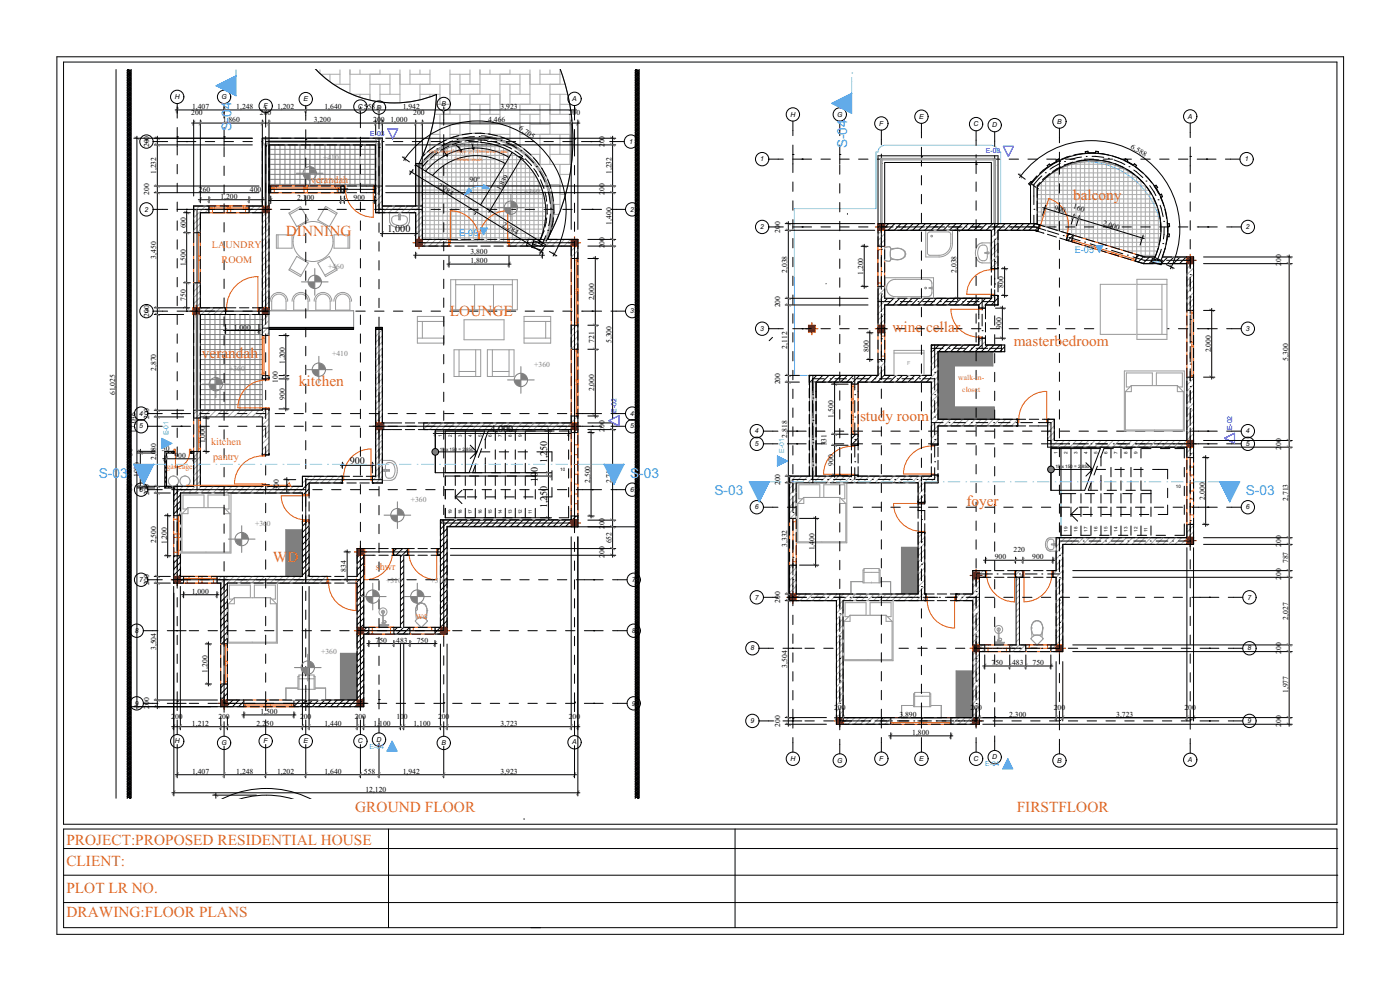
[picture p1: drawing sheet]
<svg xmlns="http://www.w3.org/2000/svg" width="420mm" height="297mm" viewBox="0 0 420 297" stroke-linecap="round" stroke-linejoin="round" font-family="sans-serif">
<defs><g id="words">
<g font-size="6.9" fill="#e1662b">
<text x="321.9" y="60">balcony</text>
<text x="85.8" y="70.6">DINNING</text>
<text x="135" y="94.8">LOUNGE</text>
<text x="267.7" y="99.6">wine</text>
<text x="277.8" y="99.6">cellar</text>
<text x="60.6" y="107.3">verandah</text>
<text x="304.1" y="103.7">masterbedroom</text>
<text x="89.7" y="115.8">kitchen</text>
<text x="258" y="126.2">studyroom</text>
<text x="290" y="151.7">foyer</text>
<text x="81.9" y="168.3">WD</text>
<text x="106.6" y="243.2">GROUND FLOOR</text>
<text x="305" y="243.2">FIRSTFLOOR</text>
<text x="19.9" y="253.2">PROJECT:PROPOSED RESIDENTIALHOUSE</text>
<text x="19.9" y="259.4">CLIENT:</text>
<text x="19.9" y="267.6">PLOTLRNO.</text>
<text x="19.9" y="274.7">DRAWING:FLOORPLANS</text>
</g>
<g font-size="4.6" fill="#e1662b">
<text x="93.3" y="54.8">verandah</text>
<text x="63.5" y="74.3">LAUNDRY</text>
<text x="66.5" y="78.9">ROOM</text>
<text x="63.3" y="133.3">kitchen</text>
<text x="63.9" y="137.9">pantry</text>
<text x="112.7" y="170.8">shwr</text>
<text x="124.7" y="185.5">wc</text>
</g>
<g font-size="4.6">
<text x="116.3" y="69.6">1,000</text>
<text x="147.2" y="129.5">4,000</text>
<text x="104.9" y="139.1">900</text>
<text x="164.1" y="138.9" transform="rotate(-90 164.1 138.9)">1,250</text>
<text x="161.3" y="144.5" transform="rotate(-90 161.3 144.5)">100</text>
<text x="164.1" y="152.4" transform="rotate(-90 164.1 152.4)">1,250</text>
</g>
<g font-size="4.1" fill="#40a5ff">
<text x="69.4" y="39.2" transform="rotate(-90 69.4 39.2)">S</text>
<text x="69.4" y="36.4" transform="rotate(-90 69.4 36.4)">-04</text>
<text x="254.1" y="44.4" transform="rotate(-90 254.1 44.4)">S-04</text>
<text x="29.6" y="143.2">S-03</text>
<text x="189" y="143.2">S-03</text>
<text x="214.3" y="148.4">S-03</text>
<text x="373.7" y="148.4">S-03</text>
</g>
<g font-size="3.4">
<text x="57.4" y="34.5">200</text>
<text x="57.6" y="32.7">1,407</text>
<text x="70.9" y="32.7">1,248</text>
<text x="78" y="34.5">200</text>
<text x="83.1" y="32.7">1,202</text>
<text x="97.4" y="32.7">1,640</text>
<text x="109.2" y="32.7">558</text>
<text x="120.8" y="32.7">1,942</text>
<text x="124" y="34.5">200</text>
<text x="150.2" y="32.7">3,923</text>
<text x="170.6" y="34.5">200</text>
<text x="66.8" y="36.6">1,860</text>
<text x="94.1" y="36.6">3,200</text>
<text x="112" y="36.6">200</text>
<text x="117.1" y="36.6">1,000</text>
<text x="146.5" y="36.6">4,466</text>
<text x="155.6" y="38.8" transform="rotate(33 155.6 38.8)">6,705</text>
<text x="44.8" y="44.1" transform="rotate(-90 44.8 44.1)">200</text>
<text x="181.4" y="44.1" transform="rotate(-90 181.4 44.1)">200</text>
<text x="339.1" y="44.4" transform="rotate(31 339.1 44.4)">6,588</text>
<text x="46.9" y="52.2" transform="rotate(-90 46.9 52.2)">1,232</text>
<text x="183.5" y="52.2" transform="rotate(-90 183.5 52.2)">1,232</text>
<text x="44.8" y="58.5" transform="rotate(-90 44.8 58.5)">200</text>
<text x="59.7" y="57.5">260</text>
<text x="66.1" y="59.6">1,200</text>
<text x="75" y="57.5">400</text>
<text x="89.2" y="59.8">2,100</text>
<text x="101" y="57.7">107</text>
<text x="106.1" y="59.8">900</text>
<text x="131.1" y="55.9" transform="rotate(32 131.1 55.9)">2,284</text>
<text x="140.9" y="54.5">90°</text>
<text x="150.1" y="57.3" transform="rotate(-59 150.1 57.3)">1,839</text>
<text x="181.4" y="58.5" transform="rotate(-90 181.4 58.5)">200</text>
<text x="316.2" y="62.9" transform="rotate(17 316.2 62.9)">900</text>
<text x="321.8" y="62.5" transform="rotate(17 321.8 62.5)">160</text>
<text x="55.7" y="68.5" transform="rotate(-90 55.7 68.5)">600</text>
<text x="150.6" y="67.9" transform="rotate(32 150.6 67.9)">2,284</text>
<text x="183.5" y="67.3" transform="rotate(-90 183.5 67.3)">1,400</text>
<text x="234.1" y="69.7" transform="rotate(-90 234.1 69.7)">200</text>
<text x="330.7" y="67.4" transform="rotate(17 330.7 67.4)">2,000</text>
<text x="46.9" y="77.6" transform="rotate(-90 46.9 77.6)">3,450</text>
<text x="141.1" y="76.2">3,800</text>
<text x="181.4" y="74.5" transform="rotate(-90 181.4 74.5)">200</text>
<text x="55.7" y="79.8" transform="rotate(-90 55.7 79.8)">1,500</text>
<text x="141.1" y="78.8">1,800</text>
<text x="236.2" y="81.8" transform="rotate(-90 236.2 81.8)">2,038</text>
<text x="259" y="82.4" transform="rotate(-90 259 82.4)">1,200</text>
<text x="287" y="81.8" transform="rotate(-90 287 81.8)">2,038</text>
<text x="384.3" y="79.7" transform="rotate(-90 384.3 79.7)">200</text>
<text x="301.1" y="86.2" transform="rotate(-90 301.1 86.2)">800</text>
<text x="44.8" y="95" transform="rotate(-90 44.8 95)">200</text>
<text x="55.7" y="90.2" transform="rotate(-90 55.7 90.2)">750</text>
<text x="178.3" y="90" transform="rotate(-90 178.3 90)">2,000</text>
<text x="234.1" y="92.1" transform="rotate(-90 234.1 92.1)">200</text>
<text x="70.1" y="98.8">1,000</text>
<text x="300.4" y="98.6" transform="rotate(-90 300.4 98.6)">900</text>
<text x="178.3" y="102.8" transform="rotate(-90 178.3 102.8)">721</text>
<text x="183.5" y="102.8" transform="rotate(-90 183.5 102.8)">5,300</text>
<text x="236.2" y="104.5" transform="rotate(-90 236.2 104.5)">2,112</text>
<text x="260.6" y="105.4" transform="rotate(-90 260.6 105.4)">800</text>
<text x="363.2" y="105.6" transform="rotate(-90 363.2 105.6)">2,000</text>
<text x="46.9" y="111.2" transform="rotate(-90 46.9 111.2)">2,870</text>
<text x="85.4" y="109.1" transform="rotate(-90 85.4 109.1)">1,200</text>
<text x="386.4" y="108.1" transform="rotate(-90 386.4 108.1)">5,300</text>
<text x="34.5" y="118.5" transform="rotate(-90 34.5 118.5)">61,025</text>
<text x="83.3" y="114.8" transform="rotate(-90 83.3 114.8)">100</text>
<text x="85.4" y="119.8" transform="rotate(-90 85.4 119.8)">900</text>
<text x="178.3" y="117.2" transform="rotate(-90 178.3 117.2)">2,000</text>
<text x="234.1" y="115.2" transform="rotate(-90 234.1 115.2)">200</text>
<text x="44.8" y="125.7" transform="rotate(-90 44.8 125.7)">200</text>
<text x="250.1" y="125.2" transform="rotate(-90 250.1 125.2)">1,500</text>
<text x="40.8" y="129.8" transform="rotate(-90 40.8 129.8)">17,036</text>
<text x="181.4" y="129.5" transform="rotate(-90 181.4 129.5)">200</text>
<text x="236.2" y="131.2" transform="rotate(-90 236.2 131.2)">2,818</text>
<text x="39.7" y="136.7" transform="rotate(-90 39.7 136.7)">50</text>
<text x="46.9" y="137.9" transform="rotate(-90 46.9 137.9)">2,080</text>
<text x="48.6" y="135.1">50</text>
<text x="52.3" y="137.2">900</text>
<text x="61.5" y="132.9" transform="rotate(-90 61.5 132.9)">1,000</text>
<text x="248" y="133.5" transform="rotate(-90 248 133.5)">331</text>
<text x="384.3" y="134.7" transform="rotate(-90 384.3 134.7)">200</text>
<text x="41.8" y="143" transform="rotate(-90 41.8 143)">1000</text>
<text x="250.1" y="139.7" transform="rotate(-90 250.1 139.7)">900</text>
<text x="39.7" y="147.1" transform="rotate(-90 39.7 147.1)">50</text>
<text x="44.8" y="148.5" transform="rotate(-90 44.8 148.5)">200</text>
<text x="83.6" y="147" transform="rotate(-90 83.6 147)">300</text>
<text x="177" y="144.7" transform="rotate(-90 177 144.7)">2,500</text>
<text x="183.5" y="144.9" transform="rotate(-90 183.5 144.9)">2,713</text>
<text x="234.1" y="145.4" transform="rotate(-90 234.1 145.4)">200</text>
<text x="361.4" y="149.7" transform="rotate(-90 361.4 149.7)">2,000</text>
<text x="386.4" y="150.2" transform="rotate(-90 386.4 150.2)">2,713</text>
<text x="181.4" y="158.6" transform="rotate(-90 181.4 158.6)">200</text>
<text x="46.9" y="162.8" transform="rotate(-90 46.9 162.8)">2,500</text>
<text x="50" y="163.1" transform="rotate(-90 50 163.1)">1,200</text>
<text x="181.4" y="167.1" transform="rotate(-90 181.4 167.1)">200</text>
<text x="183.5" y="162.9" transform="rotate(-90 183.5 162.9)">652</text>
<text x="236.2" y="163.9" transform="rotate(-90 236.2 163.9)">3,332</text>
<text x="244.4" y="164.9" transform="rotate(-90 244.4 164.9)">1,400</text>
<text x="298.5" y="167.6">900</text>
<text x="304.1" y="165.5">220</text>
<text x="309.7" y="167.6">900</text>
<text x="384.3" y="163.9" transform="rotate(-90 384.3 163.9)">200</text>
<text x="103.8" y="171.3" transform="rotate(-90 103.8 171.3)">834</text>
<text x="384.3" y="173.7" transform="rotate(-90 384.3 173.7)">200</text>
<text x="386.4" y="168.8" transform="rotate(-90 386.4 168.8)">787</text>
<text x="44.8" y="175.5" transform="rotate(-90 44.8 175.5)">200</text>
<text x="57.5" y="177.9">1,000</text>
<text x="234.1" y="180.7" transform="rotate(-90 234.1 180.7)">200</text>
<text x="386.4" y="185.7" transform="rotate(-90 386.4 185.7)">2,027</text>
<text x="46.9" y="194.8" transform="rotate(-90 46.9 194.8)">3,504</text>
<text x="112.7" y="192.6">750</text>
<text x="118.9" y="192.6">483</text>
<text x="125" y="192.6">750</text>
<text x="384.3" y="196" transform="rotate(-90 384.3 196)">200</text>
<text x="62.2" y="201.6" transform="rotate(-90 62.2 201.6)">1,200</text>
<text x="236.2" y="200.1" transform="rotate(-90 236.2 200.1)">3,504</text>
<text x="297.5" y="199.3">750</text>
<text x="303.6" y="199.3">483</text>
<text x="309.8" y="199.3">750</text>
<text x="386.4" y="207.7" transform="rotate(-90 386.4 207.7)">1,977</text>
<text x="44.8" y="212.5" transform="rotate(-90 44.8 212.5)">200</text>
<text x="51.4" y="215.4">200</text>
<text x="65.5" y="215.4">200</text>
<text x="78.1" y="214">1,500</text>
<text x="90" y="215.4">200</text>
<text x="106.4" y="215.4">200</text>
<text x="118.9" y="215.4">100</text>
<text x="131.4" y="215.4">200</text>
<text x="170.6" y="215.4">200</text>
<text x="250.2" y="212.7">200</text>
<text x="269.8" y="214.8">3,890</text>
<text x="291.1" y="212.7">200</text>
<text x="302.8" y="214.8">2,300</text>
<text x="316.1" y="212.7">200</text>
<text x="334.9" y="214.8">3,723</text>
<text x="355.4" y="212.7">200</text>
<text x="57.6" y="217.5">1,212</text>
<text x="76.9" y="217.5">2,250</text>
<text x="97.4" y="217.5">1,440</text>
<text x="112.1" y="217.5">1,100</text>
<text x="124.1" y="217.5">1,100</text>
<text x="150.2" y="217.5">3,723</text>
<text x="234.1" y="217.8" transform="rotate(-90 234.1 217.8)">200</text>
<text x="273.7" y="220.2">1,800</text>
<text x="384.3" y="217.8" transform="rotate(-90 384.3 217.8)">200</text>
<text x="57.6" y="231.9">1,407</text>
<text x="70.9" y="231.9">1,248</text>
<text x="83.1" y="231.9">1,202</text>
<text x="97.4" y="231.9">1,640</text>
<text x="109.2" y="231.9">558</text>
<text x="120.8" y="231.9">1,942</text>
<text x="150.2" y="231.9">3,923</text>
<text x="109.6" y="237.3">12,120</text>
</g>
<g font-size="3.4" fill="#7f7f7f">
<text x="96.9" y="47.9">+410</text>
<text x="157.3" y="58.2">+360</text>
<text x="98.4" y="80.5">+460</text>
<text x="99.7" y="106.8">+410</text>
<text x="68.8" y="111.1">+360</text>
<text x="160.3" y="109.9">+360</text>
<text x="123.2" y="150.4">+360</text>
<text x="76.5" y="157.6">+360</text>
<text x="115.8" y="174.8">+310</text>
<text x="129.2" y="174.8">+310</text>
<text x="96.3" y="196.1">+360</text>
</g>
<g font-size="3.4" fill="#e1662b">
<text x="287.5" y="114">walk-in-</text>
<text x="288.7" y="117.4">closet</text>
<text x="49.9" y="140.7">gas</text>
<text x="53.6" y="140.7">cage</text>
</g>
<g font-size="2.7" fill="#40a5ff">
<text x="137.7" y="70.6">E</text>
<text x="139.6" y="70.6">-05</text>
<text x="322.4" y="75.9">E-05</text>
</g>
<g font-size="2.3" fill="#e1662b">
<text x="128.7" y="45.8">entry</text>
<text x="132.2" y="45.8">steps(</text>
<text x="135.8" y="45.8">3</text>
<text x="136.9" y="45.8">steps</text>
<text x="140.4" y="45.8">@120</text>
<text x="144.1" y="45.8">mmrisers</text>
<text x="150.1" y="45.8">and</text>
<text x="136.2" y="48.1">300</text>
<text x="138.4" y="48.1">mm</text>
<text x="141.2" y="48.1">treads</text>
</g>
<g font-size="2.1">
<text x="52.4" y="29.7">H</text>
<text x="66.4" y="29.7">G</text>
<text x="79.1" y="32.4">F</text>
<text x="91" y="30.4">E</text>
<text x="107.4" y="32.6">C</text>
<text x="113" y="32.9">D</text>
<text x="132.4" y="31.8">B</text>
<text x="171.7" y="30.3">A</text>
<text x="237.1" y="35">H</text>
<text x="251.1" y="35">G</text>
<text x="275.7" y="35.6">E</text>
<text x="356.4" y="35.6">A</text>
<text x="263.8" y="37.7">F</text>
<text x="292.1" y="37.9">C</text>
<text x="297.7" y="38.2">D</text>
<text x="317.1" y="37.1">B</text>
<text x="43.4" y="43.1">1</text>
<text x="188.7" y="43.1">1</text>
<text x="228.1" y="48.4">1</text>
<text x="373.4" y="48.4">1</text>
<text x="43.4" y="63.4">2</text>
<text x="189.1" y="63.4">2</text>
<text x="228.1" y="68.7">2</text>
<text x="373.8" y="68.7">2</text>
<text x="43.4" y="93.9">3</text>
<text x="189.1" y="93.9">3</text>
<text x="228.1" y="99.2">3</text>
<text x="373.8" y="99.2">3</text>
<text x="41.8" y="124.6">4</text>
<text x="189.1" y="124.6">4</text>
<text x="41.8" y="128.4">5</text>
<text x="189.1" y="128.4">5</text>
<text x="226.5" y="129.9">4</text>
<text x="373.8" y="129.9">4</text>
<text x="226.5" y="133.7">5</text>
<text x="373.8" y="133.7">5</text>
<text x="41.8" y="147.4">6</text>
<text x="189.1" y="147.4">6</text>
<text x="226.5" y="152.7">6</text>
<text x="373.8" y="152.7">6</text>
<text x="41.8" y="174.4">7</text>
<text x="189.6" y="174.4">7</text>
<text x="226.5" y="179.7">7</text>
<text x="374.3" y="179.7">7</text>
<text x="40.4" y="189.7">8</text>
<text x="189.6" y="189.7">8</text>
<text x="225.1" y="194.9">8</text>
<text x="374.3" y="194.9">8</text>
<text x="40.4" y="211.5">9</text>
<text x="189.6" y="211.5">9</text>
<text x="225.1" y="216.7">9</text>
<text x="374.3" y="216.7">9</text>
<text x="52.4" y="222.8">H</text>
<text x="66.4" y="223.3">G</text>
<text x="79.1" y="222.8">F</text>
<text x="91" y="222.8">E</text>
<text x="107.4" y="222.8">C</text>
<text x="113" y="222.3">D</text>
<text x="132.4" y="223.3">B</text>
<text x="171.7" y="223.1">A</text>
<text x="297.7" y="227.6">D</text>
<text x="237.1" y="228.1">H</text>
<text x="251.1" y="228.6">G</text>
<text x="263.8" y="228">F</text>
<text x="275.7" y="228.1">E</text>
<text x="292.1" y="228.1">C</text>
<text x="317.1" y="228.6">B</text>
<text x="356.4" y="228.4">A</text>
</g>
<g font-size="2.1" fill="#00f">
<text x="111.1" y="40.6">E-03</text>
<text x="295.8" y="45.9">E-03</text>
<text x="185" y="123.7" transform="rotate(-90 185 123.7)">E-02</text>
<text x="369.7" y="129" transform="rotate(-90 369.7 129)">E-02</text>
</g>
<g font-size="2.1" fill="#40a5ff">
<text x="50.5" y="130.5" transform="rotate(-90 50.5 130.5)">E-01</text>
<text x="235.2" y="135.8" transform="rotate(-90 235.2 135.8)">E-01</text>
<text x="110.9" y="224.4">E-04</text>
<text x="295.6" y="229.7">E-04</text>
</g>
<text font-size="1.6" fill="#999" x="272.2" y="109.3">F</text>
<g font-size="1.4">
<text x="132.5" y="130.9" transform="rotate(-90 132.5 130.9)">1</text>
<text x="135.5" y="130.9" transform="rotate(-90 135.5 130.9)">2</text>
<text x="138.5" y="130.9" transform="rotate(-90 138.5 130.9)">3</text>
<text x="141.5" y="130.9" transform="rotate(-90 141.5 130.9)">4</text>
<text x="144.5" y="130.9" transform="rotate(-90 144.5 130.9)">5</text>
<text x="147.5" y="130.9" transform="rotate(-90 147.5 130.9)">6</text>
<text x="150.5" y="130.9" transform="rotate(-90 150.5 130.9)">7</text>
<text x="153.5" y="130.9" transform="rotate(-90 153.5 130.9)">8</text>
<text x="156.5" y="130.9" transform="rotate(-90 156.5 130.9)">9</text>
<text x="131.9" y="135.1">19</text>
<text x="133.8" y="135.1">x 150 = 2,</text>
<text x="139.9" y="135.1">850</text>
<text x="317.2" y="136.2" transform="rotate(-90 317.2 136.2)">1</text>
<text x="320.2" y="136.2" transform="rotate(-90 320.2 136.2)">2</text>
<text x="323.2" y="136.2" transform="rotate(-90 323.2 136.2)">3</text>
<text x="326.2" y="136.2" transform="rotate(-90 326.2 136.2)">4</text>
<text x="329.2" y="136.2" transform="rotate(-90 329.2 136.2)">5</text>
<text x="332.2" y="136.2" transform="rotate(-90 332.2 136.2)">6</text>
<text x="335.2" y="136.2" transform="rotate(-90 335.2 136.2)">7</text>
<text x="338.2" y="136.2" transform="rotate(-90 338.2 136.2)">8</text>
<text x="341.2" y="136.2" transform="rotate(-90 341.2 136.2)">9</text>
<text x="168.1" y="141.1">10</text>
<text x="316.6" y="140.3">19</text>
<text x="318.5" y="140.3">x 150 = 2,</text>
<text x="324.6" y="140.3">850</text>
<text x="352.8" y="146.4">10</text>
<text x="135.5" y="154.2" transform="rotate(-90 135.5 154.2)">19</text>
<text x="138.5" y="154.2" transform="rotate(-90 138.5 154.2)">18</text>
<text x="141.5" y="154.2" transform="rotate(-90 141.5 154.2)">17</text>
<text x="144.5" y="154.2" transform="rotate(-90 144.5 154.2)">16</text>
<text x="147.5" y="154.2" transform="rotate(-90 147.5 154.2)">15</text>
<text x="150.5" y="154.2" transform="rotate(-90 150.5 154.2)">14</text>
<text x="153.5" y="154.2" transform="rotate(-90 153.5 154.2)">13</text>
<text x="156.5" y="154.2" transform="rotate(-90 156.5 154.2)">12</text>
<text x="159.5" y="154.2" transform="rotate(-90 159.5 154.2)">11</text>
<text x="320.2" y="159.4" transform="rotate(-90 320.2 159.4)">19</text>
<text x="323.2" y="159.4" transform="rotate(-90 323.2 159.4)">18</text>
<text x="326.2" y="159.4" transform="rotate(-90 326.2 159.4)">17</text>
<text x="329.2" y="159.4" transform="rotate(-90 329.2 159.4)">16</text>
<text x="332.2" y="159.4" transform="rotate(-90 332.2 159.4)">15</text>
<text x="335.2" y="159.4" transform="rotate(-90 335.2 159.4)">14</text>
<text x="338.2" y="159.4" transform="rotate(-90 338.2 159.4)">13</text>
<text x="341.2" y="159.4" transform="rotate(-90 341.2 159.4)">12</text>
<text x="344.2" y="159.4" transform="rotate(-90 344.2 159.4)">11</text>
</g>
</g></defs>
<!-- layer: 2D Drafting - General -->
<g fill="none" stroke="#aaa" stroke-width=".3">
<path d="M126.6 59.6h36.7M126.6 58.3h36.4M126.6 57h36.1M126.6 55.7h35.6M126.6 54.4h35M126.6 53.1h34.3M126.6 51.8h33.5M126.6 50.5h32.5M127.5 49.2h30.5M127.7 49v22.8M128.8 47.9h27.8M129 47.7v24.1"/>
<path d="M130.3 46.7v25.2M130.4 46.6h24.6v26M131.6 45.8v26.1M132.5 45.3h20.4M132.9 45.1v26.8M134.2 44.5v27.5M135.4 44h14.7M135.5 43.9v28.1M136.8 43.5v28.5M138.1 43.2v28.9M139.4 42.9v29.2M140.7 42.7v29.5"/>
<path d="M142 42.7v29.5M142 42.7h1.4M143.3 42.6v29.6M144.6 42.7v29.6M145.9 42.9v29.4M147.2 43.1v29.2M148.5 43.4v29M149.8 43.9v28.5M151.1 44.4v28M152.4 45v27.5M153.7 45.7v26.8M156.3 47.6v25"/>
<path d="M157.6 48.8v23.8M158.9 50.1v22.6M160.2 51.9v20.8M161.5 54.1v18.6M162.8 57.4v12.5M126.6 71.3h35.7M126.6 70h36.2M126.6 68.7h36.5M126.6 67.4h36.8M126.6 66.1h37M126.6 64.8h37.1M126.6 63.5h37.2"/>
<path d="M126.6 62.2h37.1M126.6 60.9h37M154.9 72.6h6.9"/>
</g>
<path d="M127.5 49.1a21.1 21.1 0 0 1 27.2-2.8 21.1 21.1 0 0 1 7 26.5l-35.1-1v-21.7z" fill="none" stroke="#7f7f7f" stroke-width=".3"/>
<path d="M60.1 94.2h18.6v28.8h-18.6z" fill-rule="evenodd" fill="#fff"/>
<g fill="none" stroke="#7f7f7f" stroke-width=".3">
<path d="M60.1 98.8h18.6M60.1 97.3h18.6M60.1 95.8h18.6M60.1 94.2h18.6v28.8h-18.6zM61.5 94.2v28.8M63 94.2v28.8M64.5 94.2v28.8M66 94.2v28.8M67.5 94.2v28.8M69 94.2v28.8M70.5 94.2v28.8M72 94.2v28.8"/>
<path d="M73.5 94.2v28.8M75 94.2v28.8M76.5 94.2v28.8M78 94.2v28.8M60.1 119.8h18.6M60.1 118.3h18.6M60.1 116.8h18.6M60.1 115.3h18.6M60.1 113.8h18.6M60.1 112.3h18.6M60.1 110.8h18.6M60.1 109.3h18.6"/>
<path d="M60.1 107.8h18.6M60.1 106.3h18.6M60.1 104.8h18.6M60.1 103.3h18.6M60.1 101.8h18.6M60.1 100.3h18.6M60.1 122.8h18.6M60.1 121.3h18.6"/>
</g>
<path d="M80.7 43.4h32v12.3h-32z" fill-rule="evenodd" fill="#fff"/>
<g fill="none" stroke="#7f7f7f" stroke-width=".3">
<path d="M80.7 55.3h32M80.7 53.8h32M80.7 52.3h32M80.7 50.8h32M80.7 49.3h32M80.7 47.8h32M80.7 46.3h32M80.7 44.8h32M80.7 43.4h32v12.3h-32zM81 43.4v12.3M82.5 43.4v12.3M84 43.4v12.3"/>
<path d="M85.5 43.4v12.3M87 43.4v12.3M88.5 43.4v12.3M90 43.4v12.3M91.5 43.4v12.3M93 43.4v12.3M94.5 43.4v12.3M96 43.4v12.3M97.5 43.4v12.3M99 43.4v12.3M100.5 43.4v12.3M102 43.4v12.3"/>
<path d="M103.5 43.4v12.3M105 43.4v12.3M106.5 43.4v12.3M108 43.4v12.3M109.5 43.4v12.3M111 43.4v12.3M112.5 43.4v12.3"/>
</g>
<path d="M102.1 195.8h5v14h-5z" fill-rule="evenodd" fill="#7f7f7f"/>
<path d="M102.1 195.8h5v14h-5z" fill="none" stroke="#7f7f7f" stroke-width=".3"/>
<path d="M85.7 158.8h5v14h-5z" fill-rule="evenodd" fill="#7f7f7f"/>
<path d="M85.7 158.8h5v14h-5z" fill="none" stroke="#7f7f7f" stroke-width=".3"/>
<path d="M94.8 20.8h73.3a61.3 61.3 0 0 1-3.1 49.5 22.9 22.9 0 0 0-9.9-27.1 22.9 22.9 0 0 0-28.5 3.8 49.5 49.5 0 0 0 4.3-18.7 32.6 32.6 0 0 1-36.1-7.5z" fill-rule="evenodd" fill="#fff"/>
<g fill="none" stroke="#aaa" stroke-width=".3">
<path d="M94.7 34.3h7.3M94.7 37.3h4.3M94.7 31.3h1.3M94.7 25.3h1.3M96 20.8v13.5M96 22.3h6M96 37.3v6M99 22.3v6M99 25.3h6M99 34.3v6M102 20.8v4.5M102 28.3v15"/>
<path d="M102 31.3h6M105 20.8v7.5M105 31.3v6M105 34.3h6M108 20.8v1.5M108 28.3v6M108 37.3v15M111 22.3v15M111 25.3h6M111 28.3h-15M114 20.8v1.5M114 25.3v6"/>
<path d="M114 28.3h6M114 37.3v6M117 22.3v6M117 31.3v15M117 34.3h6M117 37.3h-15M120 22.3h-15M120 34.3v6M120 37.3h6M120 20.8v10.5M123 31.3v6M123 20.8v4.5"/>
<path d="M123 22.3h6M126 25.3v15M126 34.3h15M126 28.3h6M126 31.3h-15M126 20.8v1.5M129 28.3v6M129 31.3h6M129 20.8v4.5M132 25.3v6M132 34.3v15M132 37.3h6"/>
<path d="M135 25.3h-15M135 37.3v6M135 20.8v13.5M135 22.3h6M138 34.3v6M138 22.3v6M138 25.3h6M141 20.8v4.5M141 28.3v15M141 31.3h6M144 20.8v7.5M144 31.3v6"/>
<path d="M144 34.3h6M147 20.8v1.5M147 28.3v6M147 37.3v15M150 22.3v15M150 25.3h6M150 28.3h-15M153 20.8v1.5M153 25.3v6M153 28.3h6M153 37.3v6M156 22.3v6"/>
<path d="M156 31.3v15M156 34.3h6M156 37.3h-15M159 20.8v10.5M159 22.3h-15M159 34.3v6M159 37.3h6M162 20.8v4.5M162 22.3h6M162 31.3v6M165 20.8v1.5M165 25.3v15"/>
<path d="M165 34.3h6.9M165 28.3h6M165 31.3h-15M168 20.8v4.5M168 28.3v6M168 31.3h3.9M171 25.3v6M171 34.3v15M171 37.3h.9M171.9 25.3h-12.9M94.7 55.3h4.3M94.7 49.3h4.3"/>
<path d="M94.7 52.3h1.3M96 49.3v6M96 58.3v12h-1.3M96 40.3h6M99 46.3h6M99 43.3v15M102 46.3v6M102 49.3h6M102 58.3v6M105 43.3v6M105 55.3h6M105 52.3v15"/>
<path d="M105 58.3h-10.3M108 43.3h-13.3M108 58.3h6M108 55.3v6M108 40.3h6M111 52.3v6M111 40.3v6M111 43.3h6M114 52.3h-15M114 55.3h15M114 49.3h6M114 46.3v15"/>
<path d="M117 49.3v6M117 52.3h6M120 46.3v6M120 58.3h6M120 55.3v15M123 40.3v15M123 43.3h6M123 46.3h-15M123 58.3v6M126 43.3v6M126 46.3h6M126 55.3v6"/>
<path d="M129 40.3v6M129 49.3v15M129 52.3h6M132 40.3h-15M132 52.3v6M132 55.3h6M135 40.3h6M135 49.3v6M135 58.3v12h-6v-3M138 43.3v15M138 46.3h6M138 49.3h-15"/>
<path d="M141 46.3v6M141 49.3h6M141 58.3v6M144 43.3v6M144 52.3v15M144 55.3h6M144 58.3h-15M147 43.3h-15M147 55.3v6M147 58.3h6M147 40.3h6M150 52.3v6"/>
<path d="M150 40.3v6M150 43.3h6M153 46.3v15M153 55.3h15M153 49.3h6M153 52.3h-15M156 49.3v6M156 52.3h6M159 46.3v6M159 55.3v15M159 58.3h6M162 46.3h-15"/>
<path d="M162 58.3v6M162 40.3v15M162 43.3h6M165 55.3v6M165 43.3v6M165 46.3h6M168 40.3v6M168 49.3v15M168 58.3h3.9M168 52.3h3.9M171 43.3h.9M171 40.3h-15"/>
<path d="M171 52.3v6M171 55.3h.9M171.9 49.3h-9.9M94.7 64.3h1.3M96 61.3h6M99 64.3h6M99 61.3v6M102 67.3v3h6v-3M105 70.3h.1M111 61.3v9h15v-6M111 64.3h6M111 67.3h-15"/>
<path d="M114 67.3h6M114 64.3v6M117 61.3v6M117 70.3h.1M120 61.3h-15M123 70.3h.1M123 61.3h6M126 67.3h6M132 64.3v6M135 64.3h-15M135 61.3h6M138 64.3h6"/>
<path d="M138 61.3v6M141 67.3v3h6v-3M144 70.3h.1M150 61.3v9h15v-6M150 64.3h6M150 67.3h-15M153 67.3h6M153 64.3v6M156 61.3v6M156 70.3h.1M159 61.3h-15M162 61.3h6"/>
<path d="M162 70.3h.1M165 67.3h6M168 67.3v3h3.9M171 64.3v6M171.9 64.3h-12.9"/>
</g>
<path d="M94.7 20.8a32.6 32.6 0 0 0 36.2 7.5 49.5 49.5 0 0 1-4.3 18.7 22.9 22.9 0 0 1 28.5-3.8 22.9 22.9 0 0 1 9.9 27.1 61.3 61.3 0 0 0 3.1-49.5" fill="none" stroke="#7f7f7f" stroke-width=".3"/>
<!-- layer: Structural - Bearing -->
<path d="M58.1 61.7h20.6v-20.4h36v20.4h10v-10.8a22.1 22.1 0 0 1 28.4-6.5 22.1 22.1 0 0 1 10.2 27.4h10.1v86.1h-39.3v32.1h-25v21.8h-42.9v-37h-14.1l.1-29h5.9z" fill="none" stroke="#71cebe" stroke-width=".3"/>
<path d="M58.1 61.7h4.6v2h-2.6z" fill-rule="evenodd" fill="#fff"/>
<path d="M59.8 61.7l-.8 .9M61.7 61.7l-1.8 1.8M62.7 62.5l-1.2 1.2" fill="none" stroke="#aaa" stroke-width=".3"/>
<path d="M74.7 61.7h4v2h-4z" fill-rule="evenodd" fill="#fff"/>
<path d="M76.4 61.7l-1.7 1.7M78.2 61.7l-2 2M78.7 63.1l-.7 .6" fill="none" stroke="#aaa" stroke-width=".3"/>
<path d="M62.7 61.7h12v2h-12z" fill-rule="evenodd" fill="#fff"/>
<path d="M62.7 61.7v2M74.7 61.7v2" fill="none" stroke="#000" stroke-width=".3"/>
<!-- layer: Structural - Bearing -->
<path d="M58.1 61.7h4.6M60.1 63.7h2.6M74.7 63.7h4M74.7 61.7h4" fill="none" stroke="#000" stroke-width=".3"/>
<path d="M62.7 61.7h12M62.7 63.7h12" fill="none" stroke="#f60" stroke-width=".3"/>
<g fill="#fff">
<path d="M62.7 62.3h1.1v1.4h-1.1z" fill-rule="evenodd"/>
<path d="M68.2 62.3h.5v1.4h-.5z" fill-rule="evenodd"/>
<path d="M63.8 62.3h4.4v1.4h-4.4z" fill-rule="evenodd"/>
<path d="M62.7 61.7h1.7v.6h-1.7z" fill-rule="evenodd"/>
<path d="M68.2 61.7h.5v.6h-.5z" fill-rule="evenodd"/>
<path d="M64.4 61.7h3.8v.6h-3.8z" fill-rule="evenodd"/>
<path d="M68.7 62.3h.5v1.4h-.5z" fill-rule="evenodd"/>
<path d="M73.7 62.3h1v1.4h-1z" fill-rule="evenodd"/>
<path d="M69.2 62.3h4.5v1.4h-4.5z" fill-rule="evenodd"/>
<path d="M68.7 61.7h.5v.6h-.5z" fill-rule="evenodd"/>
<path d="M73.1 61.7h1.6v.6h-1.6z" fill-rule="evenodd"/>
<path d="M69.2 61.7h3.9v.6h-3.9z" fill-rule="evenodd"/>
</g>
<path d="M62.7 63.7h12M62.7 62.3h12M62.7 61.7h12M63.8 62.3v1.4M64.4 61.7v.6M68.2 61.7v2M69.2 61.7v2M73.1 61.7v.6M73.7 62.3v1.4" fill="none" stroke="#f60" stroke-width=".3"/>
<path d="M62.7 61.7v2M74.7 61.7v2" fill="none" stroke="#000" stroke-width=".3"/>
<path d="M171.4 73.8h2v3.7h-2z" fill-rule="evenodd" fill="#fff"/>
<path d="M172.8 73.8l-1.4 1.4M173.4 76.9l-.6 .6M173.4 75.1l-2 2" fill="none" stroke="#aaa" stroke-width=".3"/>
<path d="M171.4 124.7h2v2.1h-2z" fill-rule="evenodd" fill="#fff"/>
<path d="M171.6 124.7l-.2 .2M173.4 126.5l-.2 .3M173.4 124.7l-2 2" fill="none" stroke="#aaa" stroke-width=".3"/>
<path d="M171.4 97.5h2v7.2h-2z" fill-rule="evenodd" fill="#fff"/>
<path d="M173 97.5l-1.6 1.6M173.4 99l-2 2M173.4 104.5l-.2 .2M173.4 102.6l-2 2M173.4 100.8l-2 2" fill="none" stroke="#aaa" stroke-width=".3"/>
<g fill="#fff">
<path d="M171.4 77.5h2v20h-2z" fill-rule="evenodd"/>
<path d="M171.4 104.7h2v20h-2z" fill-rule="evenodd"/>
</g>
<path d="M171.4 77.5h2M171.4 97.5h2M171.4 104.7h2M171.4 124.7h2" fill="none" stroke="#000" stroke-width=".3"/>
<!-- layer: Structural - Bearing -->
<path d="M171.4 73.8v3.7M173.4 73.8v3.7M171.4 97.5v7.2M173.4 97.5v7.2M171.4 124.7v2.1M173.4 124.7v2.1" fill="none" stroke="#000" stroke-width=".3"/>
<path d="M171.4 77.5v20M173.4 77.5v20" fill="none" stroke="#f60" stroke-width=".3"/>
<g fill="#fff">
<path d="M172.9 96.7h.5v.8h-.5z" fill-rule="evenodd"/>
<path d="M172.9 87.2h.5v.8h-.5z" fill-rule="evenodd"/>
<path d="M172.9 88h.5v8.7h-.5z" fill-rule="evenodd"/>
<path d="M172.9 86.7h.5v.5h-.5z" fill-rule="evenodd"/>
<path d="M172.9 77.5h.5v.5h-.5z" fill-rule="evenodd"/>
<path d="M172.9 78h.5v8.7h-.5z" fill-rule="evenodd"/>
</g>
<path d="M172.9 77.5v20M172.9 78h.5M173.4 77.5v20M172.9 96.7h.5M172.9 88h.5M172.9 86.7h.5M171.4 104.7v20M173.4 104.7v20" fill="none" stroke="#f60" stroke-width=".3"/>
<path d="M172.9 77.5h.5M172.9 97.5h.5" fill="none" stroke="#000" stroke-width=".3"/>
<g fill="#fff">
<path d="M172.9 123.9h.5v.8h-.5z" fill-rule="evenodd"/>
<path d="M172.9 114.4h.5v.8h-.5z" fill-rule="evenodd"/>
<path d="M172.9 115.2h.5v8.7h-.5z" fill-rule="evenodd"/>
<path d="M172.9 113.9h.5v.5h-.5z" fill-rule="evenodd"/>
<path d="M172.9 104.7h.5v.5h-.5z" fill-rule="evenodd"/>
<path d="M172.9 105.2h.5v8.7h-.5z" fill-rule="evenodd"/>
</g>
<path d="M172.9 104.7v20M172.9 115.2h.5M172.9 113.9h.5M172.9 105.2h.5M173.4 104.7v20M172.9 123.9h.5" fill="none" stroke="#f60" stroke-width=".3"/>
<path d="M172.9 104.7h.5M172.9 124.7h.5" fill="none" stroke="#000" stroke-width=".3"/>
<path d="M124.7 49.5h2v12.2h-2z" fill-rule="evenodd" fill="#fff"/>
<path d="M124.7 49.5h2v12.2h-2z" fill="none" stroke="#000" stroke-width=".3"/>
<path d="M126.7 71.8h8v2h-8z" fill-rule="evenodd" fill="#fff"/>
<path d="M127 71.8l-.3 .3M128.9 71.8l-2 2M130.7 71.8l-2 2M132.6 71.8l-2 2M134.4 71.8l-2 2M134.7 73.3l-.5 .5" fill="none" stroke="#aaa" stroke-width=".3"/>
<path d="M152.7 71.8h10v2h-10z" fill-rule="evenodd" fill="#fff"/>
<path d="M152.8 71.8h-.1M154.6 71.8l-1.9 1.9M156.5 71.8l-2 2M158.3 71.8l-2 2M160.1 71.8l-2 2M162 71.8l-2 2M162.7 72.9l-.9 .9" fill="none" stroke="#aaa" stroke-width=".3"/>
<path d="M134.3 71.8h.4v2h-.4M153.1 71.8h-.4v2h.4" fill="none" stroke="#000" stroke-width=".3"/>
<!-- layer: Structural - Bearing -->
<path d="M126.7 73.8h8M126.7 71.8h8M152.7 71.8h10v2h-10" fill="none" stroke="#000" stroke-width=".3"/>
<path d="M135.1 63.2a8.6 8.6 0 0 1 8.6 8.6 8.6 8.6 0 0 1 8.6-8.6" fill="none" stroke="#f60" stroke-width=".3"/>
<g fill="#fff">
<path d="M134.7 71.8h.4v1.1h-.4z" fill-rule="evenodd"/>
<path d="M152.3 71.8h.4v1.1h-.4z" fill-rule="evenodd"/>
</g>
<path d="M134.3 71.8h.8M134.7 71.8v2h-.4M135.1 63.2v9.7h-.4M152.3 63.2v9.7h.4M152.3 71.8h.8M152.7 71.8v2h.4" fill="none" stroke="#f60" stroke-width=".3"/>
<path d="M162.7 71.8h8.7v2h-8.7z" fill-rule="evenodd" fill="#fff"/>
<path d="M163.8 71.8l-1.1 1.1M165.6 71.8l-2 2M167.5 71.8l-2 2M169.3 71.8l-2 2M171.2 71.8l-2 2M171.4 73.4l-.4 .4" fill="none" stroke="#aaa" stroke-width=".3"/>
<path d="M171.4 71.8h-8.7v2h8.7" fill="none" stroke="#000" stroke-width=".3"/>
<path d="M114.7 126.8h.4v2h-.4z" fill-rule="evenodd" fill="#fff"/>
<path d="M115.1 127.8l-.4 .4" fill="none" stroke="#aaa" stroke-width=".3"/>
<path d="M127.1 126.8h44.3v2h-44.3z" fill-rule="evenodd" fill="#fff"/>
<g fill="none" stroke="#aaa" stroke-width=".3">
<path d="M127.2 126.8h-.1M129 126.8l-1.9 1.8M130.9 126.8l-2 2M132.7 126.8l-2 2M134.5 126.8l-2 2M136.4 126.8l-2 2M138.2 126.8l-2 2M140.1 126.8l-2 2M141.9 126.8l-2 2M143.7 126.8l-2 2M145.6 126.8l-2 2M147.4 126.8l-2 2"/>
<path d="M149.3 126.8l-2 2M151.1 126.8l-2 2M152.9 126.8l-2 2M154.8 126.8l-2 2M156.6 126.8l-2 2M158.5 126.8l-2 2M160.3 126.8l-2 2M162.1 126.8l-2 2M164 126.8l-2 2M165.8 126.8l-2 2M167.6 126.8l-2 2M169.5 126.8l-2 2"/>
<path d="M171.3 126.8l-2 2M171.4 128.5l-.2 .3"/>
</g>
<path d="M115.1 126.8v2M127.1 126.8v2" fill="none" stroke="#000" stroke-width=".3"/>
<!-- layer: Structural - Bearing -->
<path d="M114.7 126.8h.4M114.7 128.8h.4M127.1 126.8h44.3M127.1 128.8h44.3" fill="none" stroke="#000" stroke-width=".3"/>
<path d="M52.1 145.8h38.6v2h-36.6z" fill-rule="evenodd" fill="#fff"/>
<g fill="none" stroke="#aaa" stroke-width=".3">
<path d="M53 145.8l-.4 .4M54.9 145.8l-1.4 1.3M56.7 145.8l-2 2M58.6 145.8l-2 2M60.4 145.8l-2 2M62.2 145.8l-2 2M64.1 145.8l-2 2M65.9 145.8l-2 2M67.7 145.8l-2 2M69.6 145.8l-2 2M71.4 145.8l-2 2M73.3 145.8l-2 2"/>
<path d="M75.1 145.8l-2 2M76.9 145.8l-2 2M78.8 145.8l-2 2M80.6 145.8l-2 2M82.5 145.8l-2 2M84.3 145.8l-2 2M86.1 145.8l-2 2M88 145.8l-2 2M89.8 145.8l-2 2M90.7 146.7l-1.1 1.1"/>
</g>
<path d="M52.1 145.8h6M54.1 147.8h36.6M60.1 145.8h18.6M80.7 145.8h10" fill="none" stroke="#000" stroke-width=".3"/>
<path d="M60.1 92.2h7.6v2h-7.6z" fill-rule="evenodd" fill="#fff"/>
<path d="M60.6 92.2l-.5 .5M62.4 92.2l-2 2M64.3 92.2l-2 2M66.1 92.2l-2 2M67.7 92.5l-1.8 1.7" fill="none" stroke="#aaa" stroke-width=".3"/>
<path d="M77.7 92.2h1v2h-1z" fill-rule="evenodd" fill="#fff"/>
<path d="M78.7 92.5l-1 1" fill="none" stroke="#aaa" stroke-width=".3"/>
<path d="M67.2 92.2h.5v2h-.5M78.1 92.2h-.4v2h.4" fill="none" stroke="#000" stroke-width=".3"/>
<!-- layer: Structural - Bearing -->
<path d="M60.1 94.2h7.6M60.1 92.2h7.6M77.7 94.2h1M77.7 92.2h1" fill="none" stroke="#000" stroke-width=".3"/>
<path d="M77.4 82.9a9.4 9.4 0 0 0-9.4 9.3" fill="none" stroke="#f60" stroke-width=".3"/>
<g fill="#fff">
<path d="M67.7 92.2h.3v1h-.3z" fill-rule="evenodd"/>
<path d="M77.4 92.2h.3v1h-.3z" fill-rule="evenodd"/>
</g>
<path d="M67.7 92.2h.3v1h-.3zM77.4 82.9v10.3h.3v-1h-.3" fill="none" stroke="#f60" stroke-width=".3"/>
<path d="M67.2 92.2h.5v2h-.5M78.1 92.2h-.4v2h.4" fill="none" stroke="#000" stroke-width=".3"/>
<path d="M118.1 164.4h2v2h-2z" fill-rule="evenodd" fill="#fff"/>
<path d="M119 164.4l-.9 .9M120.1 165.1l-1.3 1.3" fill="none" stroke="#000" stroke-width=".3"/>
<path d="M121.1 164.4h1.2v2h-1.2z" fill-rule="evenodd" fill="#fff"/>
<path d="M122.3 164.7l-1.2 1.2" fill="none" stroke="#000" stroke-width=".3"/>
<path d="M131.3 164.4h.8v2h-.8z" fill-rule="evenodd" fill="#fff"/>
<path d="M118.1 166.4h2M118.1 164.4h2M121.1 166.4h1.2M121.1 164.4h1.2M131.3 166.4h.8M131.3 164.4h.8M131.8 164.4l-.5 .5M132.1 165.9l-.4 .5" fill="none" stroke="#000" stroke-width=".3"/>
<path d="M108.7 164.4h.4v2h-.4M118.5 164.4h-.4v2h.4M121.9 164.4h.4v2h-.4M131.8 164.4h-.5v2h.5" fill="none" stroke="#000" stroke-width=".3"/>
<!-- layer: Structural - Bearing -->
<path d="M117.8 165.4a8.4 8.4 0 0 1-8.4 8.4" fill="none" stroke="#f60" stroke-width=".3"/>
<g fill="#fff">
<path d="M117.8 164.4h.3v1h-.3z" fill-rule="evenodd"/>
<path d="M109.1 164.4h.3v1h-.3z" fill-rule="evenodd"/>
</g>
<path d="M109.4 165.4h-.3v-1h.3v9.4M117.8 164.4h.3v1h-.3zM122.6 165.4a8.4 8.4 0 0 0 8.4 8.4" fill="none" stroke="#f60" stroke-width=".3"/>
<path d="M108.7 164.4h.4v2h-.4M118.5 164.4h-.4v2h.4" fill="none" stroke="#000" stroke-width=".3"/>
<g fill="#fff">
<path d="M122.3 164.4h.3v1h-.3z" fill-rule="evenodd"/>
<path d="M131 164.4h.3v1h-.3z" fill-rule="evenodd"/>
</g>
<path d="M122.3 164.4h.3v1h-.3zM131 165.4h.3v-1h-.3v9.4" fill="none" stroke="#f60" stroke-width=".3"/>
<path d="M121.9 164.4h.4v2h-.4M131.8 164.4h-.5v2h.5" fill="none" stroke="#000" stroke-width=".3"/>
<path d="M171.4 154.6h2v1.2h-2z" fill-rule="evenodd" fill="#fff"/>
<path d="M172.8 154.6l-1.1 1.2" fill="none" stroke="#000" stroke-width=".3"/>
<path d="M171.4 128.8h2v.8h-2z" fill-rule="evenodd" fill="#fff"/>
<path d="M173 128.8l-.9 .8" fill="none" stroke="#000" stroke-width=".3"/>
<path d="M173.2 157.8l.2 .1z" fill="#fff"/>
<path d="M173.4 157.8h-.1" fill="none" stroke="#000" stroke-width=".3"/>
<path d="M171.4 129.6h2v25h-2z" fill-rule="evenodd" fill="#fff"/>
<path d="M171.4 129.6h2M171.4 154.6h2" fill="none" stroke="#000" stroke-width=".3"/>
<!-- layer: Structural - Bearing -->
<path d="M171.4 128.8v.8M173.4 128.8v.8M171.4 154.6v1.2M173.4 154.6v1.2M173.4 157.8v.1" fill="none" stroke="#000" stroke-width=".3"/>
<path d="M171.4 129.6v25M173.4 129.6v25" fill="none" stroke="#f60" stroke-width=".3"/>
<path d="M172.3 129.6h1.1v25h-1.1z" fill-rule="evenodd" fill="#fff"/>
<path d="M172.3 129.6v25M172.3 139.2h1.1M172.3 136.3h1.1M172.3 133.3h1.1M173.4 129.6v25M172.3 151h1.1M172.3 148h1.1M172.3 145.1h1.1M172.3 142.1h1.1" fill="none" stroke="#f60" stroke-width=".3"/>
<path d="M172.3 129.6h1.1M172.3 154.6h1.1" fill="none" stroke="#000" stroke-width=".3"/>
<path d="M54.2 172.8h.9v2h-.9z" fill-rule="evenodd" fill="#fff"/>
<path d="M55.1 173.1l-.9 .9" fill="none" stroke="#aaa" stroke-width=".3"/>
<path d="M65.1 172.8h33.1v2h-33.1z" fill-rule="evenodd" fill="#fff"/>
<g fill="none" stroke="#aaa" stroke-width=".3">
<path d="M66.5 172.8l-1.4 1.4M68.3 172.8l-2 2M70.2 172.8l-2 2M72 172.8l-2 2M73.8 172.8l-2 2M75.7 172.8l-2 2M77.5 172.8l-2 2M79.4 172.8l-2 2M81.2 172.8l-2 2M83 172.8l-2 2M84.9 172.8l-2 2M86.7 172.8l-2 2"/>
<path d="M88.5 172.8l-2 2M90.4 172.8l-2 2M92.2 172.8l-2 2M94.1 172.8l-2 2M95.9 172.8l-2 2M97.7 172.8l-2 2M98.2 174.1l-.6 .7"/>
</g>
<path d="M55.1 172.8h10v2h-10z" fill-rule="evenodd" fill="#fff"/>
<path d="M55.1 172.8v2M65.1 172.8v2M97.8 172.8h.4v2h-.4M107.6 172.8h-.4v2h.4" fill="none" stroke="#000" stroke-width=".3"/>
<!-- layer: Structural - Bearing -->
<path d="M52.1 174.8h.1M54.2 174.8h.9M54.2 172.8h.9M65.1 174.8h1.1M65.1 172.8h25.6M68.2 174.8h30M92.7 172.8h5.5" fill="none" stroke="#000" stroke-width=".3"/>
<path d="M55.1 172.8h10M55.1 174.8h10" fill="none" stroke="#f60" stroke-width=".3"/>
<g fill="#fff">
<path d="M64 173.4h1.1v1.4h-1.1z" fill-rule="evenodd"/>
<path d="M60.1 173.4h.5v1.4h-.5z" fill-rule="evenodd"/>
<path d="M60.6 173.4h3.4v1.4h-3.4z" fill-rule="evenodd"/>
<path d="M63.4 172.8h1.7v.6h-1.7z" fill-rule="evenodd"/>
<path d="M60.1 172.8h.5v.6h-.5z" fill-rule="evenodd"/>
<path d="M60.6 172.8h2.8v.6h-2.8z" fill-rule="evenodd"/>
<path d="M59.6 173.4h.5v1.4h-.5z" fill-rule="evenodd"/>
<path d="M55.1 173.4h1v1.4h-1z" fill-rule="evenodd"/>
<path d="M56.1 173.4h3.5v1.4h-3.5z" fill-rule="evenodd"/>
<path d="M59.6 172.8h.5v.6h-.5z" fill-rule="evenodd"/>
<path d="M55.1 172.8h1.6v.6h-1.6z" fill-rule="evenodd"/>
<path d="M56.7 172.8h2.9v.6h-2.9z" fill-rule="evenodd"/>
</g>
<path d="M55.1 174.8h10M55.1 173.4h10M55.1 172.8h10M56.1 173.4v1.4M56.7 172.8v.6M59.6 172.8v2M60.6 172.8v2M63.4 172.8v.6M64 173.4v1.4M98.6 174.8a8.2 8.2 0 0 0 8.2 8.2" fill="none" stroke="#f60" stroke-width=".3"/>
<path d="M55.1 172.8v2M65.1 172.8v2" fill="none" stroke="#000" stroke-width=".3"/>
<g fill="#fff">
<path d="M98.2 173.6h.4v1.2h-.4z" fill-rule="evenodd"/>
<path d="M106.8 173.6h.4v1.2h-.4z" fill-rule="evenodd"/>
</g>
<path d="M97.8 172.8h.4v2M98.2 173.6h.4v1.2h-.8M106.8 174.8h.8M107.2 173.6h-.4v9.4M107.6 172.8h-.4v2" fill="none" stroke="#f60" stroke-width=".3"/>
<path d="M66.2 174.8h2v18.2h-2z" fill-rule="evenodd" fill="#fff"/>
<path d="M66.3 174.8l-.1 .1M68.2 174.8l-2 1.9M68.2 178.4l-2 2M68.2 176.5l-2 2M68.2 191.2l-1.7 1.8M68.2 189.4l-2 2M68.2 187.6l-2 2M68.2 185.7l-2 2M68.2 183.9l-2 2M68.2 182l-2 2M68.2 180.2l-2 2" fill="none" stroke="#000" stroke-width=".3"/>
<path d="M66.2 205h2v4.8h-2z" fill-rule="evenodd" fill="#fff"/>
<path d="M67.3 205l-1.1 1.1M68.2 209.6l-.1 .2M68.2 207.8l-2 2M68.2 205.9l-2 2" fill="none" stroke="#000" stroke-width=".3"/>
<path d="M66.2 193h2v12h-2z" fill-rule="evenodd" fill="#fff"/>
<path d="M66.2 193h2M66.2 205h2" fill="none" stroke="#000" stroke-width=".3"/>
<!-- layer: Structural - Bearing -->
<path d="M66.2 174.8v18.2M68.2 174.8v18.2M66.2 205v4.8M68.2 205v4.8" fill="none" stroke="#000" stroke-width=".3"/>
<path d="M66.2 193v12M68.2 193v12" fill="none" stroke="#f60" stroke-width=".3"/>
<g fill="#fff">
<path d="M67.7 204.2h.5v.8h-.5z" fill-rule="evenodd"/>
<path d="M67.7 198.7h.5v.8h-.5z" fill-rule="evenodd"/>
<path d="M67.7 199.5h.5v4.7h-.5z" fill-rule="evenodd"/>
<path d="M67.7 198.2h.5v.5h-.5z" fill-rule="evenodd"/>
<path d="M67.7 193h.5v.5h-.5z" fill-rule="evenodd"/>
<path d="M67.7 193.5h.5v4.7h-.5z" fill-rule="evenodd"/>
</g>
<path d="M67.7 193v12M67.7 199.5h.5M67.7 198.2h.5M67.7 193.5h.5M68.2 193v12M67.7 204.2h.5" fill="none" stroke="#f60" stroke-width=".3"/>
<path d="M67.7 193h.5M67.7 205h.5" fill="none" stroke="#000" stroke-width=".3"/>
<path d="M68.2 209.8h5v2h-5z" fill-rule="evenodd" fill="#fff"/>
<path d="M69.9 209.8l-1.7 1.7M71.7 209.8l-2 2M73.2 210.2l-1.6 1.6" fill="none" stroke="#000" stroke-width=".3"/>
<path d="M88.2 209.8h18.9v2h-18.9z" fill-rule="evenodd" fill="#fff"/>
<path d="M88.3 209.8l-.1 .1M90.1 209.8l-1.9 1.9M92 209.8l-2 2M93.8 209.8l-2 2M95.6 209.8l-2 2M97.5 209.8l-2 2M99.3 209.8l-2 2M101.1 209.8l-2 2M103 209.8l-2 2M104.8 209.8l-2 2M106.7 209.8l-2 2M107.1 211.2l-.6 .6" fill="none" stroke="#000" stroke-width=".3"/>
<path d="M73.2 209.8h15v2h-15z" fill-rule="evenodd" fill="#fff"/>
<path d="M73.2 209.8v2M88.2 209.8v2" fill="none" stroke="#000" stroke-width=".3"/>
<!-- layer: Structural - Bearing -->
<path d="M68.2 211.8h5M68.2 209.8h5M88.2 211.8h18.9M88.2 209.8h18.9" fill="none" stroke="#000" stroke-width=".3"/>
<path d="M73.2 211.8h15M73.2 209.8h15" fill="none" stroke="#f60" stroke-width=".3"/>
<g fill="#fff">
<path d="M87.4 211.3h.8v.5h-.8z" fill-rule="evenodd"/>
<path d="M80.4 211.3h.8v.5h-.8z" fill-rule="evenodd"/>
<path d="M81.2 211.3h6.2v.5h-6.2z" fill-rule="evenodd"/>
<path d="M79.9 211.3h.5v.5h-.5z" fill-rule="evenodd"/>
<path d="M73.2 211.3h.5v.5h-.5z" fill-rule="evenodd"/>
<path d="M73.7 211.3h6.2v.5h-6.2z" fill-rule="evenodd"/>
</g>
<path d="M73.2 211.8h15M73.2 211.3h15M73.7 211.3v.5M79.9 211.3v.5M81.2 211.3v.5M87.4 211.3v.5" fill="none" stroke="#f60" stroke-width=".3"/>
<path d="M73.2 211.3v.5M88.2 211.3v.5" fill="none" stroke="#000" stroke-width=".3"/>
<path d="M107.1 190h2v19.8h-2z" fill-rule="evenodd" fill="#fff"/>
<path d="M108.1 190l-1 .9M109.1 200l-2 2M109.1 198.1l-2 2M109.1 196.3l-2 2M109.1 194.5l-2 2M109.1 192.6l-2 2M109.1 190.8l-2 2M109.1 209.2l-.6 .6M109.1 207.3l-2 2M109.1 205.5l-2 2M109.1 203.7l-2 2M109.1 201.8l-2 2" fill="none" stroke="#000" stroke-width=".3"/>
<path d="M107.1 166.4h2v21.6h-2z" fill-rule="evenodd" fill="#fff"/>
<g fill="none" stroke="#000" stroke-width=".3">
<path d="M107.1 166.4v6.4M107.1 174.8v13.2M107.8 166.4l-.7 .6M109.1 179.8l-2 2M109.1 177.9l-2 2M109.1 176.1l-2 2M109.1 174.2l-2 2M109.1 172.4l-2 2M109.1 170.6l-2 2M109.1 168.7l-2 2M109.1 166.9l-2 2M109.1 166.4v21.6"/>
<path d="M107.1 190v19.8M109.1 187.1l-.9 .9M109.1 185.3l-2 2M109.1 183.4l-2 2M109.1 181.6l-2 2M109.1 190v19.8"/>
</g>
<path d="M120.1 164.4h1v23.6h-1z" fill-rule="evenodd" fill="#fff"/>
<g fill="none" stroke="#000" stroke-width=".3">
<path d="M120.1 166.4v21.6M120.1 164.4h1M120.8 164.4l-.7 .7M121.1 178.8l-1 1M121.1 176.9l-1 1M121.1 175.1l-1 1M121.1 173.3l-1 1M121.1 171.4l-1 1M121.1 169.6l-1 1M121.1 167.8l-1 1M121.1 165.9l-1 1M121.1 166.4v21.6"/>
<path d="M121.1 188h.1M121.1 186.1l-1 1M121.1 184.3l-1 1M121.1 182.5l-1 1M121.1 180.6l-1 1"/>
</g>
<path d="M124.7 61.7h2v10.1h-2z" fill-rule="evenodd" fill="#fff"/>
<path d="M126 61.7l-1.3 1.4M126.7 70.3l-1.5 1.5M126.7 68.4l-2 2M126.7 66.6l-2 2M126.7 64.7l-2 2M126.7 62.9l-2 2" fill="none" stroke="#aaa" stroke-width=".3"/>
<path d="M124.7 63.7v8.1M124.7 61.7h2v10.1" fill="none" stroke="#000" stroke-width=".3"/>
<g fill="#fff">
<path d="M112.7 55.7h2v2z"/>
<path d="M112.7 43.4l2-2v14.3h-2z" fill-rule="evenodd"/>
</g>
<path d="M113.6 55.7l-.4 .5M114.7 56.5l-.6 .6" fill="none" stroke="#aaa" stroke-width=".3"/>
<path d="M112.7 43.4v12.3h2M114.7 41.4v16.3" fill="none" stroke="#000" stroke-width=".3"/>
<path d="M90.7 144.8h2v3.4h-2z" fill-rule="evenodd" fill="#fff"/>
<path d="M90.8 144.8h-.1M92.6 144.8l-1.9 1.9M92.7 146.5l-1.7 1.7" fill="none" stroke="#000" stroke-width=".3"/>
<path d="M90.7 156.2h2v16.6h-2z" fill-rule="evenodd" fill="#fff"/>
<g fill="none" stroke="#000" stroke-width=".3">
<path d="M90.7 144.8v1M90.7 147.8v.4M90.7 156.2v16.6M92.2 156.2l-1.5 1.5M92.7 159.4l-2 2M92.7 157.5l-2 2M92.7 144.8v3.4M92.7 156.2v16.6M92.7 172.3l-.5 .5M92.7 170.4l-2 2M92.7 168.6l-2 2M92.7 166.7l-2 2"/>
<path d="M92.7 164.9l-2 2M92.7 163.1l-2 2M92.7 161.2l-2 2"/>
</g>
<path d="M90.7 147.8v.4h2v-.4M90.7 156.6v-.4h2v.4" fill="none" stroke="#000" stroke-width=".3"/>
<!-- layer: Structural - Bearing -->
<path d="M84.4 148.6a7.2 7.2 0 0 0 7.2 7.2" fill="none" stroke="#f60" stroke-width=".3"/>
<g fill="#fff">
<path d="M91.6 155.8h1.1v.4h-1.1z" fill-rule="evenodd"/>
<path d="M91.6 148.2h1.1v.4h-1.1z" fill-rule="evenodd"/>
</g>
<path d="M90.7 147.8v.4h2M91.6 156.2v-.4h1.1v.8M91.6 148.2v.4M92.7 147.8v.8h-8.3M92.7 156.2h-2v.4" fill="none" stroke="#f60" stroke-width=".3"/>
<path d="M78.7 41.4l2 2v18.3h-2z" fill-rule="evenodd" fill="#fff"/>
<path d="M78.7 41.4v20.3M80.7 43.4v18.3" fill="none" stroke="#000" stroke-width=".3"/>
<path d="M78.7 63.7h2v28.5h-2z" fill-rule="evenodd" fill="#fff"/>
<g fill="none" stroke="#aaa" stroke-width=".3">
<path d="M79.9 63.7l-1.2 1.2M80.7 79.5l-2 2M80.7 77.6l-2 2M80.7 75.8l-2 2M80.7 74l-2 2M80.7 72.1l-2 2M80.7 70.3l-2 2M80.7 68.5l-2 2M80.7 66.6l-2 2M80.7 64.8l-2 2M80.7 90.5l-1.7 1.7M80.7 88.7l-2 2"/>
<path d="M80.7 86.8l-2 2M80.7 85l-2 2M80.7 83.2l-2 2M80.7 81.3l-2 2"/>
</g>
<path d="M78.7 145.3h2v.5h-2z" fill-rule="evenodd" fill="#fff"/>
<path d="M79.2 145.3l-.4 .5M80.7 145.7l-.1 .1" fill="none" stroke="#aaa" stroke-width=".3"/>
<path d="M78.7 122.6h2v13.7h-2z" fill-rule="evenodd" fill="#fff"/>
<path d="M79.9 122.6l-1.2 1.2M80.7 134.6l-1.7 1.7M80.7 132.8l-2 2M80.7 131l-2 2M80.7 129.1l-2 2M80.7 127.3l-2 2M80.7 125.4l-2 2M80.7 123.6l-2 2" fill="none" stroke="#aaa" stroke-width=".3"/>
<path d="M78.7 112.6h2v1h-2z" fill-rule="evenodd" fill="#fff"/>
<path d="M78.9 112.6l-.2 .1M80.7 112.6l-1 1" fill="none" stroke="#aaa" stroke-width=".3"/>
<path d="M78.7 94.2h2v6.4h-2z" fill-rule="evenodd" fill="#fff"/>
<path d="M78.8 94.2l-.1 .2M80.6 94.2l-1.9 2M80.7 99.7l-.9 .9M80.7 97.9l-2 2M80.7 96l-2 2" fill="none" stroke="#aaa" stroke-width=".3"/>
<path d="M78.7 100.6h2v12h-2z" fill-rule="evenodd" fill="#fff"/>
<path d="M78.7 100.6h2M78.7 112.6h2M78.7 113.1v.5h2v-.5M78.7 123v-.4h2v.4M78.7 135.9v.4h2v-.4M78.7 145.8v-.5h2v.5" fill="none" stroke="#000" stroke-width=".3"/>
<!-- layer: Structural - Bearing -->
<path d="M78.7 63.7v28.5M80.7 63.7v28.5M78.7 94.2v6.4M80.7 94.2v6.4M78.7 112.6v1M80.7 112.6v1M78.7 122.6v.4M78.7 125v11.3M80.7 122.6v13.7M78.7 145.3v.5M80.7 145.3v.5" fill="none" stroke="#000" stroke-width=".3"/>
<path d="M78.7 100.6v12M80.7 100.6v12" fill="none" stroke="#f60" stroke-width=".3"/>
<g fill="#fff">
<path d="M78.7 111.8h.5v.8h-.5z" fill-rule="evenodd"/>
<path d="M78.7 100.6h.5v.7h-.5z" fill-rule="evenodd"/>
<path d="M78.7 101.3h.5v10.5h-.5z" fill-rule="evenodd"/>
</g>
<path d="M78.7 100.6v12M78.7 111.8h.5M78.7 101.3h.5M79.2 100.6v12M78.7 136.7a8.4 8.4 0 0 0-8.4 8.3" fill="none" stroke="#f60" stroke-width=".3"/>
<path d="M78.7 112.6h.5M78.7 100.6h.5" fill="none" stroke="#000" stroke-width=".3"/>
<g fill="#fff">
<path d="M78.7 136.3h1v.4h-1z" fill-rule="evenodd"/>
<path d="M78.7 145h1v.3h-1z" fill-rule="evenodd"/>
</g>
<path d="M79.7 113.9a8.4 8.4 0 0 0-8.4 8.3M78.7 136.3h1v.4h-1zM70.3 145h9.4v.3h-1v-.3" fill="none" stroke="#f60" stroke-width=".3"/>
<path d="M78.7 135.9v.4h2v-.4M78.7 145.8v-.5h2v.5" fill="none" stroke="#000" stroke-width=".3"/>
<g fill="#fff">
<path d="M79.7 113.6h1v.3h-1z" fill-rule="evenodd"/>
<path d="M79.7 122.2h1v.4h-1z" fill-rule="evenodd"/>
</g>
<path d="M79.7 113.6h1v.3h-1zM71.3 122.2h9.4v.4h-1v-.4" fill="none" stroke="#f60" stroke-width=".3"/>
<path d="M78.7 113.1v.5h2v-.5M78.7 123v-.4h2v.4" fill="none" stroke="#000" stroke-width=".3"/>
<path d="M58.1 61.7l2 2v6h-2z" fill-rule="evenodd" fill="#fff"/>
<path d="M59 62.6l-.9 .9M59.9 63.5l-1.8 1.8M60.1 68.8l-.9 .9M60.1 67l-2 2M60.1 65.1l-2 2" fill="none" stroke="#aaa" stroke-width=".3"/>
<path d="M58.1 84.7h2v9.5h-.2v-2h-1.8z" fill-rule="evenodd" fill="#fff"/>
<path d="M58.9 84.7l-.8 .8M60.1 92.7l-.2 .3M60.1 90.9l-1.4 1.3M60.1 89l-2 2M60.1 87.2l-2 2M60.1 85.4l-2 2" fill="none" stroke="#aaa" stroke-width=".3"/>
<path d="M58.1 69.7h2v15h-2z" fill-rule="evenodd" fill="#fff"/>
<path d="M58.1 69.7h2M58.1 84.7h2" fill="none" stroke="#000" stroke-width=".3"/>
<!-- layer: Structural - Bearing -->
<path d="M58.1 61.7v8M60.1 63.7v6M58.1 84.7v7.5M59.9 94.2h.2M60.1 84.7v7.5" fill="none" stroke="#000" stroke-width=".3"/>
<path d="M58.1 69.7v15M60.1 69.7v15" fill="none" stroke="#f60" stroke-width=".3"/>
<g fill="#fff">
<path d="M59.6 69.7h.5v.8h-.5z" fill-rule="evenodd"/>
<path d="M59.6 76.7h.5v.8h-.5z" fill-rule="evenodd"/>
<path d="M59.6 70.5h.5v6.2h-.5z" fill-rule="evenodd"/>
<path d="M59.6 77.5h.5v.5h-.5z" fill-rule="evenodd"/>
<path d="M59.6 84.2h.5v.5h-.5z" fill-rule="evenodd"/>
<path d="M59.6 78h.5v6.2h-.5z" fill-rule="evenodd"/>
</g>
<path d="M59.6 69.7v15M59.6 70.5h.5M59.6 76.7h.5M59.6 78h.5M60.1 69.7v15M59.6 84.2h.5" fill="none" stroke="#f60" stroke-width=".3"/>
<path d="M59.6 69.7h.5M59.6 84.7h.5" fill="none" stroke="#000" stroke-width=".3"/>
<path d="M109.1 188h1.6v2h-1.6z" fill-rule="evenodd" fill="#fff"/>
<path d="M110.1 188l-1 .9M110.7 189.2l-.8 .8" fill="none" stroke="#000" stroke-width=".3"/>
<path d="M118.2 188h4.8v2h-4.8z" fill-rule="evenodd" fill="#fff"/>
<path d="M119.2 188l-1 1.1M121.1 188l-2 2M122.9 188l-2 2M123 189.8l-.2 .2" fill="none" stroke="#000" stroke-width=".3"/>
<path d="M130.5 188h1.6v2h-1.6z" fill-rule="evenodd" fill="#fff"/>
<path d="M132.1 188l-1.6 1.6M132.1 189.8l-.1 .2" fill="none" stroke="#000" stroke-width=".3"/>
<g fill="#fff">
<path d="M123 188h7.5v2h-7.5z" fill-rule="evenodd"/>
<path d="M110.7 188h7.5v2h-7.5z" fill-rule="evenodd"/>
<path d="M110.7 188h7.5v2h-7.5z" fill-rule="evenodd"/>
</g>
<path d="M123 188v2M130.5 188v2" fill="none" stroke="#000" stroke-width=".3"/>
<!-- layer: Structural - Bearing -->
<path d="M109.1 190h1.6M109.1 188h1.6M118.2 190h4.8M118.2 188h1.9M121.1 188h1.9M130.5 190h1.6M130.5 188h1.6" fill="none" stroke="#000" stroke-width=".3"/>
<path d="M123 188h7.5M123 190h7.5" fill="none" stroke="#f60" stroke-width=".3"/>
<g fill="#fff">
<path d="M123 188h1v1h-1z" fill-rule="evenodd"/>
<path d="M129.5 188h1v1h-1z" fill-rule="evenodd"/>
<path d="M124 188h5.5v1h-5.5z" fill-rule="evenodd"/>
</g>
<path d="M110.7 188h7.5M110.7 190h7.5M123 189h7.5M123 188h7.5M124 188v1M129.5 188v1" fill="none" stroke="#f60" stroke-width=".3"/>
<path d="M123 188v1M130.5 188v1" fill="none" stroke="#000" stroke-width=".3"/>
<g fill="#fff">
<path d="M117.2 188h1v1h-1z" fill-rule="evenodd"/>
<path d="M110.7 188h1v1h-1z" fill-rule="evenodd"/>
<path d="M111.7 188h5.5v1h-5.5z" fill-rule="evenodd"/>
</g>
<path d="M110.7 189h7.5M110.7 188h7.5M110.7 190h7.5M111.7 188v1M117.2 188v1" fill="none" stroke="#f60" stroke-width=".3"/>
<path d="M110.7 188v1M118.2 188v1" fill="none" stroke="#000" stroke-width=".3"/>
<g fill="#fff">
<path d="M110.7 189h1v1h-1z" fill-rule="evenodd"/>
<path d="M117.2 189h1v1h-1z" fill-rule="evenodd"/>
<path d="M111.7 189h5.5v1h-5.5z" fill-rule="evenodd"/>
</g>
<path d="M110.7 189h7.5M110.7 190h7.5M111.7 189v1M117.2 189v1" fill="none" stroke="#f60" stroke-width=".3"/>
<path d="M110.7 189v1M118.2 189v1" fill="none" stroke="#000" stroke-width=".3"/>
<path d="M78.7 41.4h36l-2 2h-32z" fill-rule="evenodd" fill="#fff"/>
<path d="M78.7 41.4h36M80.7 43.4h32" fill="none" stroke="#000" stroke-width=".3"/>
<path d="M58.1 125l2-2h18.6v2z" fill-rule="evenodd" fill="#fff"/>
<path d="M61.1 123l-2 2M63 123l-2 2M64.8 123l-2 2M66.6 123l-2 2M68.5 123l-2 2M70.3 123l-2 2M72.2 123l-2 2M74 123l-2 2M75.8 123l-2 2M77.7 123l-2 2M78.7 123.8l-1.2 1.2" fill="none" stroke="#aaa" stroke-width=".3"/>
<path d="M60.1 125h18.6M60.1 123h18.6" fill="none" stroke="#000" stroke-width=".3"/>
<path d="M90.7 142.8h12v2h-12z" fill-rule="evenodd" fill="#fff"/>
<path d="M91 142.8l-.3 .2M92.8 142.8l-2 2M94.6 142.8l-2 2M96.5 142.8l-2 2M98.3 142.8l-2 2M100.2 142.8l-2 2M102 142.8l-2 2M102.7 143.9l-.9 .9" fill="none" stroke="#aaa" stroke-width=".3"/>
<path d="M111.7 142.8h1l2 2h-3z" fill-rule="evenodd" fill="#fff"/>
<path d="M112.9 142.9l-1.2 1.2M113.8 143.8l-.9 1" fill="none" stroke="#aaa" stroke-width=".3"/>
<path d="M102.3 142.8h.4v2h-.4M112.1 142.8h-.4v2h.4" fill="none" stroke="#000" stroke-width=".3"/>
<!-- layer: Structural - Bearing -->
<path d="M92.7 144.8h10M102.7 142.8h-12v2M111.7 144.8h3M111.7 142.8h1" fill="none" stroke="#000" stroke-width=".3"/>
<path d="M111.3 134.6a8.2 8.2 0 0 0-8.2 8.2" fill="none" stroke="#f60" stroke-width=".3"/>
<g fill="#fff">
<path d="M102.7 142.8h.4v1.1h-.4z" fill-rule="evenodd"/>
<path d="M111.3 142.8h.4v1.1h-.4z" fill-rule="evenodd"/>
</g>
<path d="M111.3 134.6v9.3h.4v-1.1h-.4M102.7 142.8h.4v1.1h-.4z" fill="none" stroke="#f60" stroke-width=".3"/>
<path d="M102.3 142.8h.4v2h-.4M112.1 142.8h-.4v2h.4" fill="none" stroke="#000" stroke-width=".3"/>
<g fill="#fff">
<path d="M58.1 123h2l-2 2z"/>
<path d="M58.1 94.2h2v28.8h-2z" fill-rule="evenodd"/>
</g>
<path d="M59.3 123l-1.2 1.1" fill="none" stroke="#aaa" stroke-width=".3"/>
<path d="M58.1 94.2v30.8M59.9 94.2h.2v28.8h-2" fill="none" stroke="#000" stroke-width=".3"/>
<path d="M58.1 135.3h2v10.5h-2z" fill-rule="evenodd" fill="#fff"/>
<path d="M59.8 135.3l-1.7 1.7M60.1 138.7l-2 2M60.1 136.8l-2 2M60.1 144.2l-1.5 1.6M60.1 142.4l-2 2M60.1 140.5l-2 2" fill="none" stroke="#aaa" stroke-width=".3"/>
<path d="M58.1 125h2v.3h-2z" fill-rule="evenodd" fill="#fff"/>
<path d="M59.1 125l-.3 .3" fill="none" stroke="#aaa" stroke-width=".3"/>
<path d="M58.1 125.3h2v10h-2z" fill-rule="evenodd" fill="#fff"/>
<path d="M58.1 135.3h2M58.1 125.3h2" fill="none" stroke="#000" stroke-width=".3"/>
<!-- layer: Structural - Bearing -->
<path d="M58.1 125v.3M58.1 135.3v10.5M60.1 125v.3M60.1 135.3v10.5" fill="none" stroke="#000" stroke-width=".3"/>
<path d="M58.1 125.3v10M60.1 125.3v10" fill="none" stroke="#f60" stroke-width=".3"/>
<g fill="#fff">
<path d="M59.6 125.3h.5v.7h-.5z" fill-rule="evenodd"/>
<path d="M59.6 128h.5v.8h-.5z" fill-rule="evenodd"/>
<path d="M59.6 126h.5v2h-.5z" fill-rule="evenodd"/>
<path d="M59.6 128.8h.5v.5h-.5z" fill-rule="evenodd"/>
<path d="M59.6 131.3h.5v.5h-.5z" fill-rule="evenodd"/>
<path d="M59.6 129.3h.5v2h-.5z" fill-rule="evenodd"/>
<path d="M59.6 131.8h.5v.7h-.5z" fill-rule="evenodd"/>
<path d="M59.6 134.5h.5v.8h-.5z" fill-rule="evenodd"/>
<path d="M59.6 132.5h.5v2h-.5z" fill-rule="evenodd"/>
</g>
<path d="M59.6 125.3v10M59.6 126h.5M59.6 128h.5M59.6 129.3h.5M59.6 131.3h.5M59.6 132.5h.5M59.6 134.5h.5M60.1 125.3v10" fill="none" stroke="#f60" stroke-width=".3"/>
<path d="M59.6 125.3h.5M59.6 135.3h.5" fill="none" stroke="#000" stroke-width=".3"/>
<path d="M52.1 145.8l2 2v6.8h-2z" fill-rule="evenodd" fill="#fff"/>
<path d="M52.6 146.2l-.5 .5M53.5 147.1l-1.4 1.4M54.1 153.9l-.7 .7M54.1 152l-2 2M54.1 150.2l-2 2M54.1 148.4l-2 2" fill="none" stroke="#000" stroke-width=".3"/>
<path d="M52.1 166.6h2v6.2h-1.9l-.1 2z" fill-rule="evenodd" fill="#fff"/>
<path d="M52.2 174.2l-.1 .1M52.5 166.6l-.4 .3M54.1 172.3l-.5 .5M54.1 170.4l-2 2M54.1 168.6l-2 2M54.1 166.7l-2 2" fill="none" stroke="#000" stroke-width=".3"/>
<path d="M52.1 154.6h2v12h-2z" fill-rule="evenodd" fill="#fff"/>
<path d="M52.1 154.6h2M52.1 166.6h2" fill="none" stroke="#000" stroke-width=".3"/>
<!-- layer: Structural - Bearing -->
<path d="M52.1 145.8v8.8M54.1 147.8v6.8M52.1 166.6v8.2M54.1 166.6v6.2" fill="none" stroke="#000" stroke-width=".3"/>
<path d="M52.1 154.6v12M54.1 154.6v12" fill="none" stroke="#f60" stroke-width=".3"/>
<g fill="#fff">
<path d="M52.1 165.5h1.4v1.1h-1.4z" fill-rule="evenodd"/>
<path d="M52.1 160.6h1.4v.5h-1.4z" fill-rule="evenodd"/>
<path d="M52.1 161.1h1.4v4.4h-1.4z" fill-rule="evenodd"/>
<path d="M53.5 164.9h.6v1.7h-.6z" fill-rule="evenodd"/>
<path d="M53.5 160.6h.6v.5h-.6z" fill-rule="evenodd"/>
<path d="M53.5 161.1h.6v3.8h-.6z" fill-rule="evenodd"/>
<path d="M52.1 160.1h1.4v.5h-1.4z" fill-rule="evenodd"/>
<path d="M52.1 154.6h1.4v1h-1.4z" fill-rule="evenodd"/>
<path d="M52.1 155.6h1.4v4.5h-1.4z" fill-rule="evenodd"/>
<path d="M53.5 160.1h.6v.5h-.6z" fill-rule="evenodd"/>
<path d="M53.5 154.6h.6v1.6h-.6z" fill-rule="evenodd"/>
<path d="M53.5 156.2h.6v3.9h-.6z" fill-rule="evenodd"/>
</g>
<path d="M52.1 154.6v12M52.1 155.6h1.4M53.5 154.6v12M53.5 156.2h.6M54.1 154.6v12M52.1 165.5h1.4M52.1 161.1h2M52.1 160.1h2M53.5 164.9h.6" fill="none" stroke="#f60" stroke-width=".3"/>
<path d="M52.1 154.6h2M52.1 166.6h2" fill="none" stroke="#000" stroke-width=".3"/>
<path d="M132.1 155.9l2 2v30.1h-2z" fill-rule="evenodd" fill="#fff"/>
<g fill="none" stroke="#000" stroke-width=".3">
<path d="M132.1 155.9v8.5M132.6 156.3l-.5 .5M133.5 157.2l-1.4 1.4M134.1 158.4l-2 2M134.1 157.9v30.1M132.1 166.4v21.6l2-2M134.1 178.7l-2 2M134.1 176.8l-2 2M134.1 175l-2 2M134.1 173.1l-2 2M134.1 171.3l-2 2M134.1 169.5l-2 2"/>
<path d="M134.1 167.6l-2 2M134.1 165.8l-2 2M134.1 163.9l-2 2M134.1 162.1l-2 2M134.1 160.3l-2 2M134.1 187.8l-.1 .2M134.1 184.2l-2 2M134.1 182.3l-2 2M134.1 180.5l-2 2"/>
</g>
<path d="M132.1 155.9h39.3v1.9l2 .1h-39.3z" fill-rule="evenodd" fill="#fff"/>
<g fill="none" stroke="#000" stroke-width=".3">
<path d="M132.1 155.9h39.3M133 155.9l-.4 .4M134.1 157.9h39.2M134.8 155.9l-1.3 1.3M136.7 155.9l-2 2M138.5 155.9l-2 2M140.3 155.9l-2 2M142.2 155.9l-2 2M144 155.9l-2 2M145.9 155.9l-2 2M147.7 155.9l-2 2M149.5 155.9l-2 2"/>
<path d="M151.4 155.9l-2 2M153.2 155.9l-2 2M155.1 155.9l-2 2M156.9 155.9l-2 2M158.7 155.9l-2 2M160.6 155.9l-2 2M162.4 155.9l-2 2M164.2 155.9l-2 2M166.1 155.9l-2 2M167.9 155.9l-2 2M169.8 155.9l-2 2M171.4 156.1l-1.8 1.8"/>
<path d="M171.6 157.8l-.2 .1"/>
</g>
<path d="M112.7 98.1h2v28.7h-2z" fill-rule="evenodd" fill="#fff"/>
<g fill="none" stroke="#aaa" stroke-width=".3">
<path d="M113.5 98.1l-.8 .9M114.7 98.8l-2 2M114.7 119l-2 2M114.7 117.2l-2 2M114.7 115.3l-2 2M114.7 113.5l-2 2M114.7 111.7l-2 2M114.7 109.8l-2 2M114.7 108l-2 2M114.7 106.2l-2 2M114.7 104.3l-2 2M114.7 102.5l-2 2"/>
<path d="M114.7 100.6l-2 2M114.7 126.4l-.4 .4M114.7 124.5l-2 2M114.7 122.7l-2 2M114.7 120.9l-2 2"/>
</g>
<path d="M112.7 128.8h2v16l-2-2z" fill-rule="evenodd" fill="#fff"/>
<path d="M114.2 128.8l-1.5 1.4M114.7 139.2l-2 2M114.7 137.4l-2 2M114.7 135.6l-2 2M114.7 133.7l-2 2M114.7 131.9l-2 2M114.7 130.1l-2 2M114.7 142.9l-.9 .9M114.7 141.1l-1.8 1.8" fill="none" stroke="#aaa" stroke-width=".3"/>
<path d="M112.7 126.8v-28.7h2v28.7M112.7 128.8v14M114.7 128.8v16" fill="none" stroke="#000" stroke-width=".3"/>
<path d="M112.7 61.7l2 2h-2z" fill="#fff"/>
<path d="M112.9 62l-.2 .2M113.8 62.9l-.8 .8" fill="none" stroke="#aaa" stroke-width=".3"/>
<path d="M112.7 61.7v2h2" fill="none" stroke="#000" stroke-width=".3"/>
<path d="M162.1 71.8h2.1l-.8 2-1.8-.9z" fill-rule="evenodd" fill="#fff"/>
<path d="M163.8 71.8l-1.5 1.4" fill="none" stroke="#aaa" stroke-width=".3"/>
<path d="M144.4 40.7a22.9 22.9 0 0 1 19.8 31.1h-2.1a20.9 20.9 0 0 0-17.8-29.1z" fill-rule="evenodd" fill="#fff"/>
<path d="M162.1 71.8h2.1a22.9 22.9 0 0 0-19.8-31.1l-.1 2a20.9 20.9 0 0 1 17.3 30.2l1.8 .9M163.4 73.8h.1" fill="none" stroke="#000" stroke-width=".3"/>
<path d="M80.7 55.7h.5v2h-.5z" fill-rule="evenodd" fill="#fff"/>
<path d="M81.2 56.9l-.5 .5" fill="none" stroke="#aaa" stroke-width=".3"/>
<path d="M102.2 55.7h1.1v2h-1.1z" fill-rule="evenodd" fill="#fff"/>
<path d="M102.6 55.7l-.4 .4M103.3 56.9l-.9 .8" fill="none" stroke="#aaa" stroke-width=".3"/>
<path d="M112.3 55.7h.4l2 2h-2.4z" fill-rule="evenodd" fill="#fff"/>
<path d="M113.2 56.2l-.9 .9M114.1 57.1l-.6 .6" fill="none" stroke="#aaa" stroke-width=".3"/>
<path d="M81.2 55.7h21v2h-21z" fill-rule="evenodd" fill="#fff"/>
<path d="M81.2 55.7v2M102.2 55.7v2M102.9 55.7h.4v2h-.4M112.7 55.7h-.4v2h.4" fill="none" stroke="#000" stroke-width=".3"/>
<!-- layer: Structural - Bearing -->
<path d="M81.2 55.7h-.5v2h.5M102.2 57.7h1.1M102.2 55.7h1.1M112.3 57.7h.4M112.3 55.7h.4" fill="none" stroke="#000" stroke-width=".3"/>
<path d="M81.2 55.7h21M81.2 57.7h21" fill="none" stroke="#f60" stroke-width=".3"/>
<g fill="#fff">
<path d="M101.2 56.3h1v1.4h-1z" fill-rule="evenodd"/>
<path d="M91.7 56.3h.5v1.4h-.5z" fill-rule="evenodd"/>
<path d="M92.2 56.3h9v1.4h-9z" fill-rule="evenodd"/>
<path d="M100.6 55.7h1.6v.6h-1.6z" fill-rule="evenodd"/>
<path d="M91.7 55.7h.5v.6h-.5z" fill-rule="evenodd"/>
<path d="M92.2 55.7h8.4v.6h-8.4z" fill-rule="evenodd"/>
<path d="M91.2 56.3h.5v1.4h-.5z" fill-rule="evenodd"/>
<path d="M81.2 56.3h1.1v1.4h-1.1z" fill-rule="evenodd"/>
<path d="M82.3 56.3h8.9v1.4h-8.9z" fill-rule="evenodd"/>
<path d="M91.2 55.7h.5v.6h-.5z" fill-rule="evenodd"/>
<path d="M81.2 55.7h1.7v.6h-1.7z" fill-rule="evenodd"/>
<path d="M82.9 55.7h8.3v.6h-8.3z" fill-rule="evenodd"/>
</g>
<path d="M81.2 57.7h21M81.2 56.3h21M81.2 55.7h21M82.3 56.3v1.4M82.9 55.7v.6M91.2 55.7v2M92.2 55.7v2M100.6 55.7v.6M101.2 56.3v1.4M103.6 56.7a8.4 8.4 0 0 0 8.4 8.4" fill="none" stroke="#f60" stroke-width=".3"/>
<path d="M81.2 55.7v2M102.2 55.7v2" fill="none" stroke="#000" stroke-width=".3"/>
<g fill="#fff">
<path d="M103.3 55.7h.3v1h-.3z" fill-rule="evenodd"/>
<path d="M112 55.7h.3v1h-.3z" fill-rule="evenodd"/>
</g>
<path d="M103.3 55.7h.3v1h-.3zM112 56.7h.3v-1h-.3v9.4" fill="none" stroke="#f60" stroke-width=".3"/>
<path d="M102.9 55.7h.4v2h-.4M112.7 55.7h-.4v2h.4" fill="none" stroke="#000" stroke-width=".3"/>
<path d="M112.7 61.7h12v2h-10z" fill-rule="evenodd" fill="#fff"/>
<path d="M113.1 61.7l-.2 .3M115 61.7l-1.2 1.2M116.8 61.7l-2 2M118.7 61.7l-2 2M120.5 61.7l-2 2M122.3 61.7l-2 2M124.2 61.7l-2 2M124.7 63.1l-.7 .6" fill="none" stroke="#aaa" stroke-width=".3"/>
<path d="M114.7 63.7h10M114.7 61.7h10" fill="none" stroke="#000" stroke-width=".3"/>
<path d="M112.7 57.7h2v4h-2z" fill-rule="evenodd" fill="#fff"/>
<path d="M113.5 57.7l-.8 .8M114.7 58.4l-2 2M114.7 60.2l-1.6 1.5" fill="none" stroke="#aaa" stroke-width=".3"/>
<path d="M112.7 57.7v4M114.7 57.7v4" fill="none" stroke="#000" stroke-width=".3"/>
<path d="M67.1 239.2a29.7 29.7 0 0 1 12.8-2.9v2l-2.4 .1-4.7 .8z" fill-rule="evenodd" fill="#fff"/>
<path d="M79.9 236.3a29.4 29.4 0 0 0-12.9 3M79.9 238.3a26.5 26.5 0 0 0-7.2 1" fill="none" stroke="#000" stroke-width=".3"/>
<path d="M79.9 236.3a29.7 29.7 0 0 1 12.9 2.9h-5.8l-4.7-.8-2.4-.1z" fill-rule="evenodd" fill="#fff"/>
<path d="M79.9 236.3a29.4 29.4 0 0 1 13 3M79.9 238.3a26.5 26.5 0 0 1 7.3 1" fill="none" stroke="#000" stroke-width=".3"/>
<path d="M49.4 145.7l2.8 .1v.5l-2.8-.1z" fill-rule="evenodd" fill="#fff"/>
<path d="M49.9 145.7l-.3 .5M50.4 145.7l.3 .5M51.6 145.8l-.3 .5" fill="none" stroke="#000" stroke-width=".3"/>
<path d="M49.4 145.7l2.8 .1v.5l-2.8-.1z" fill="none" stroke="#000" stroke-width=".35"/>
<path d="M49.5 135.3l.5 .5-.1 9.9h-.5z" fill-rule="evenodd" fill="#fff"/>
<path d="M49.5 138.1l.5 .8M49.8 135.6l.2 .3M50 139.6l-.5 .9M50 136.6l-.5 .9M49.4 144l.5 .9M49.5 141l.4 .9M49.9 145.6v.1M49.9 142.6l-.5 .9" fill="none" stroke="#000" stroke-width=".3"/>
<path d="M49.5 135.3l-.1 10.4h.5l.1-9.9" fill="none" stroke="#000" stroke-width=".35"/>
<path d="M49.5 135.3h2.7v.5h-2.2z" fill-rule="evenodd" fill="#fff"/>
<path d="M49.6 135.3l.2 .3M50.7 135.3l-.3 .5M51.3 135.3l.3 .5M52.2 135.7v.1" fill="none" stroke="#000" stroke-width=".3"/>
<path d="M57.2 135.3h.9v.5h-.9z" fill-rule="evenodd" fill="#fff"/>
<path d="M57.6 135.3l-.3 .5" fill="none" stroke="#000" stroke-width=".3"/>
<path d="M51.9 135.3h.3v.5h-.3M57.6 135.3h-.4v.5h.4" fill="none" stroke="#000" stroke-width=".35"/>
<!-- layer: Structural - Bearing -->
<path d="M49.5 135.3h2.7M50 135.8h2.2M57.2 135.3h.9v.5h-.9" fill="none" stroke="#000" stroke-width=".35"/>
<path d="M56.8 135.8a4.2 4.2 0 0 1-4.2 4.2" fill="none" stroke="#f60" stroke-width=".3"/>
<g fill="#fff">
<path d="M56.8 134.6h.4v1.2h-.4z" fill-rule="evenodd"/>
<path d="M52.2 134.6h.4v1.2h-.4z" fill-rule="evenodd"/>
</g>
<path d="M52.6 135.8h-.4v-1.2h.4v5.4M56.8 134.6h.4v1.2h-.4z" fill="none" stroke="#f60" stroke-width=".3"/>
<path d="M51.9 135.3h.3v.5h-.3M57.6 135.3h-.4v.5h.4" fill="none" stroke="#000" stroke-width=".35"/>
<path d="M78.7 61.7h2v2h-2z" fill-rule="evenodd" fill="#a80f02"/>
<path d="M77.9 62.7h1M78.7 61.7h2v2h-2zM79.7 60.9v1M79.7 63.5v1M80.5 62.7h1" fill="none" stroke="#a80f02" stroke-width=".35"/>
<circle cx="79.7" cy="62.7" r=".18" fill="#a80f02"/>
<path d="M57.9 92.2h2v2h-2z" fill-rule="evenodd" fill="#a80f02"/>
<path d="M57.1 93.2h1M57.9 92.2h2v2h-2zM58.9 91.4v1M58.9 94v1M59.7 93.2h1" fill="none" stroke="#a80f02" stroke-width=".35"/>
<circle cx="58.9" cy="93.2" r=".18" fill="#a80f02"/>
<path d="M78.7 92.2h2v2h-2z" fill-rule="evenodd" fill="#a80f02"/>
<path d="M77.9 93.2h1M78.7 92.2h2v2h-2zM79.7 91.4v1M79.7 94v1M80.5 93.2h1" fill="none" stroke="#a80f02" stroke-width=".35"/>
<circle cx="79.7" cy="93.2" r=".18" fill="#a80f02"/>
<path d="M171.4 71.8h2v2h-2z" fill-rule="evenodd" fill="#a80f02"/>
<path d="M170.6 72.8h1M171.4 71.8h2v2h-2zM172.4 71v1M172.4 73.6v1M173.2 72.8h1" fill="none" stroke="#a80f02" stroke-width=".35"/>
<circle cx="172.4" cy="72.8" r=".18" fill="#a80f02"/>
<path d="M124.7 71.8h2v2h-2z" fill-rule="evenodd" fill="#a80f02"/>
<path d="M123.9 72.8h1M124.7 71.8h2v2h-2zM125.7 71v1M125.7 73.6v1M126.5 72.8h1" fill="none" stroke="#a80f02" stroke-width=".35"/>
<circle cx="125.7" cy="72.8" r=".18" fill="#a80f02"/>
<path d="M171.4 126.8h2v2h-2z" fill-rule="evenodd" fill="#a80f02"/>
<path d="M170.6 127.8h1M171.4 126.8h2v2h-2zM172.4 126v1M172.4 128.6v1M173.2 127.8h1" fill="none" stroke="#a80f02" stroke-width=".35"/>
<circle cx="172.4" cy="127.8" r=".18" fill="#a80f02"/>
<path d="M171.4 155.8h2v2h-2z" fill-rule="evenodd" fill="#a80f02"/>
<path d="M170.6 156.8h1M171.4 155.8h2v2h-2zM172.4 155v1M172.4 157.6v1M173.2 156.8h1" fill="none" stroke="#a80f02" stroke-width=".35"/>
<circle cx="172.4" cy="156.8" r=".18" fill="#a80f02"/>
<path d="M112.7 126.8h2v2h-2z" fill-rule="evenodd" fill="#a80f02"/>
<path d="M111.9 127.8h1M112.7 126.8h2v2h-2zM113.7 126v1M113.7 128.6v1M114.5 127.8h1" fill="none" stroke="#a80f02" stroke-width=".35"/>
<circle cx="113.7" cy="127.8" r=".18" fill="#a80f02"/>
<path d="M107.1 164.4h2v2h-2z" fill-rule="evenodd" fill="#a80f02"/>
<path d="M106.3 165.4h1M107.1 164.4h2v2h-2zM108.1 163.6v1M108.1 166.2v1M108.9 165.4h1" fill="none" stroke="#a80f02" stroke-width=".35"/>
<circle cx="108.1" cy="165.4" r=".18" fill="#a80f02"/>
<path d="M52.2 172.8h2v2h-2z" fill-rule="evenodd" fill="#a80f02"/>
<path d="M51.4 173.8h1M52.2 172.8h2v2h-2zM53.2 172v1M53.2 174.6v1M54 173.8h1" fill="none" stroke="#a80f02" stroke-width=".35"/>
<circle cx="53.2" cy="173.8" r=".18" fill="#a80f02"/>
<path d="M66.2 209.8h2v2h-2z" fill-rule="evenodd" fill="#a80f02"/>
<path d="M65.4 210.8h1M66.2 209.8h2v2h-2zM67.2 209v1M67.2 211.6v1M68 210.8h1" fill="none" stroke="#a80f02" stroke-width=".35"/>
<circle cx="67.2" cy="210.8" r=".18" fill="#a80f02"/>
<path d="M107.1 209.8h2v2h-2z" fill-rule="evenodd" fill="#a80f02"/>
<path d="M106.3 210.8h1M107.1 209.8h2v2h-2zM108.1 209v1M108.1 211.6v1M108.9 210.8h1" fill="none" stroke="#a80f02" stroke-width=".35"/>
<circle cx="108.1" cy="210.8" r=".18" fill="#a80f02"/>
<path d="M132.1 188h2v2h-2z" fill-rule="evenodd" fill="#a80f02"/>
<path d="M131.3 189h1M132.1 188h2v2h-2zM133.1 187.2v1M133.1 189.8v1M133.9 189h1" fill="none" stroke="#a80f02" stroke-width=".35"/>
<circle cx="133.1" cy="189" r=".18" fill="#a80f02"/>
<path d="M107.1 188h2v2h-2z" fill-rule="evenodd" fill="#a80f02"/>
<path d="M106.3 189h1M107.1 188h2v2h-2zM108.1 187.2v1M108.1 189.8v1M108.9 189h1" fill="none" stroke="#a80f02" stroke-width=".35"/>
<circle cx="108.1" cy="189" r=".18" fill="#a80f02"/>
<!-- layer: Structural - Combined -->
<path d="M130.6 129.2h14.8l-4.7 12.5h-10.1z" fill-rule="evenodd" fill="#fff"/>
<g fill="none" stroke="#000" stroke-width=".3">
<path d="M130.6 129.2h14.8l-4.7 12.5h-10.1zM130.6 135.4h12.5M133.6 129.2v12.5M136.6 129.2v12.5M139.6 129.2v12.5M142.6 129.2v7.5M142.6 139.5v2.2M142.8 139l-1 2.7h2.8M144.1 135.4h2.9M144.5 134.5l-1 2.6M145.6 131.6v2.8M145.6 137.2v4.5"/>
<path d="M148.6 129.2v2.8M148.6 134.8v2.8M148.6 138.9v2.8M149.3 129.2h-2.8l-1 2.6M149.8 135.4h2.8M151.6 129.2v2.8M151.6 134.8v2.8M151.6 138.9v2.8M152.1 129.2h2.9M154.6 129.2v2.8M154.6 134.8v2.8M154.6 138.9v2.8"/>
<path d="M155.4 135.4h2.8M157.6 129.2v2.8M157.6 134.8v2.8M157.6 138.9v2.8M157.8 129.2h2.8M161.1 135.4h4.5v2.8M163.4 129.2h2.8M167.8 129.2h2.8v2.8M170.6 134.8v2.8M133.6 152.4v2.8h3.1M133.6 146.7v2.8M136.6 142.7v2.8"/>
<path d="M136.6 146.7v2.8M136.6 152.4v2.8M136.6 148.9h2.8M138 142.7h-4.4v2.8M139.6 152.4l-.1 2.8h2.9M139.6 142.7v2.8M139.6 146.7v2.8M140.2 148.9h2.8M140.8 142.7h2.9M142.6 142.7v2.8M142.6 146.7v2.8M142.6 152.4v2.8"/>
<path d="M145.2 155.2h2.8M145.6 142.7v2.8M145.6 146.7v2.8M145.6 152.4v2.8M145.8 148.9h2.9M146.5 142.7h2.8M147.4 141.7h2.9M148.6 142.7v2.8M148.6 146.7v2.8M148.6 152.4v2.8M150.8 155.2h2.9M151.5 148.9h2.8"/>
<path d="M151.6 142.7v2.8M151.6 146.7v2.8M151.6 152.4v2.8M152.1 142.7h2.8M153.1 141.7h2.8M154.6 142.7v2.8M154.6 146.7v2.8M154.6 152.4v2.8M156.5 155.2h2.8M157.1 148.9h2.8M157.6 142.7v2.8M157.6 146.7v2.8"/>
<path d="M157.6 152.4v2.8M157.8 141.7h2.8v3.8M157.8 142.7h2.8M160.6 146.7v2.8M160.6 152.4v2.8M162.1 155.2h2.8M165.6 141.1v2.8M165.6 146.1v2.8h-2.8M170.6 140.5v2.8M170.6 146.1v2.8M170.6 151.8v3.4h-2.8"/>
</g>
<circle cx="130.6" cy="135.4" r="1" fill="#7f7f7f"/>
<g fill="none" stroke="#000" stroke-width=".3">
<path d="M141.1 133.4l2 2-2 2M138.6 146.9l-2 2 2 2"/>
<circle cx="130.6" cy="135.4" r="1"/>
</g>
<!-- layer: Interior - Furniture  -->
<path d="M125.3 181.2a1.76 1.76 0 0 1 2-.2 1.76 1.76 0 0 1 .9 1.9l-.4 3.7-1.4 1.4-1.4-1.4-.3-3.7 .1-.9z" fill-rule="evenodd" fill="#fff"/>
<g fill="none" stroke="#999" stroke-width=".3">
<path d="M124.7 182.9l.1 1 .5 1.1h2.2M124.7 182.9h.1M125.3 181.2a1.76 1.76 0 0 1 2-.2 1.76 1.76 0 0 1 .9 1.9l-.4 3.7-1.4 1.4-1.4-1.4-.3-3.7 .1-.9zM125.6 181l-.7 1-.2 .9M125.6 181h.1M126.4 180.8l.8 .2M126.4 180.8l-.8 .2M126.4 180.8h.1M127.2 181l.7 1 .2 .9M127.2 181h.1M127.5 185h.1M128.1 182.9l-.1 1-.5 1.1"/>
<path d="M128.1 182.9h.1"/>
</g>
<path d="M124.7 186l.8-.8h1.4l.6 .1 .7 .8-1.8 1.9-1.7-1.7z" fill-rule="evenodd" fill="#fff"/>
<path d="M124.7 186l.8-.8h1.4l.6 .1 .7 .8-1.8 1.9-1.7-1.7z" fill="none" stroke="#999" stroke-width=".3"/>
<path d="M113.9 182.8a1.2 1.2 0 0 1 2 0 1.2 1.2 0 0 1-.9 1.8v1.4a.43 .43 0 0 1 .7 .1 .43 .43 0 0 1-.3 .6v.4l1.2 .3-.8 .3 .2 .3h-.7l-.1-.4h-.2v.3l.3 .1h-.8l.3-.1v-.3l-.4-.1 .1 .5h-.7l.2-.9h.7l.1-2.5a1.2 1.2 0 0 1-.9-1.8zM115.3 187.6h.2zM115.8 187.4v.2l.4-.2z" fill-rule="evenodd" fill="#fff"/>
<g fill="none" stroke="#999" stroke-width=".3">
<path d="M114 187.5l.8 .1M114 187.6h.3M114.1 187.6v.2M114.2 187.6v.2M114.3 187.5v.3M114.4 187.2v.2M114.5 187.9h.8M114.7 187h.1M114.8 184.6a1.2 1.2 0 0 1-.9-1.8 1.2 1.2 0 0 1 2 0 1.2 1.2 0 0 1-.9 1.8M114.8 183.9a.5 .5 0 0 1-.3-.8 .5 .5 0 0 1 .8 0 .5 .5 0 0 1-.3 .8M114.8 187.9v-4.7h.2v4.7M114.8 187.1h-.8v.7"/>
<path d="M114.8 187.2h-.4v.4M114.8 186.6l-.1 .5M115 186l.6 .1 .1 .4M115 187.1h.2M115 186.6h.1M115 187h.2M115 186.7h.1M115 187.2h.2M115 186.7l.4 .1M115.2 187.1v-.4v.7M115.2 187.4h.1M115.2 187.6l.1 .2"/>
<path d="M115.3 187.8h.1M115.3 187.8v.2M115.3 187.4h.1M115.3 187.8h.2M115.3 187.6l.2 .1M115.4 187.4h.1M115.4 187.2v.4M115.4 187.1h.4v.5M115.4 187.1v.3M115.4 186.7v.4M115.4 186.7v.1M115.5 187.7h.1"/>
<path d="M115.5 187.5v.2M115.5 187.8h.1M115.6 187.6v.1M115.7 186.6l-.3 .1M115.7 186.6h.1M115.7 187.8h-.2M115.7 187.8h.1M115.7 186.5v.1M115.7 187.8h.3v.2h-2.2v-.2h.7v.2M115.7 187.6h.1M115.7 187.6l-.2 .1M115.7 186.5h.1"/>
<path d="M115.8 187.6l-.3 .1M115.8 187.7v.1M115.8 187.3h.8M115.8 187.5l-.8 .1M115.8 187.4h.4M116.2 187.4l-.4 .2M116.6 187.3l-.9 .5M116.6 187.3l-.4 .1"/>
</g>
<path d="M114.7 138h2.3a2.25 2.25 0 0 1 2.1 2.3 2.88 2.88 0 0 1-1.8 3.7h-2.6z" fill-rule="evenodd" fill="#fff"/>
<path d="M114.7 138h2.3a2.25 2.25 0 0 1 2.1 2.3 2.88 2.88 0 0 1-1.8 3.7h-2.6zM116 138.9a1.67 1.67 0 0 1 1.8 0 1.67 1.67 0 0 1 .7 1.7 1.98 1.98 0 0 1-2.3 2.7l-.4-.4-.2-.7v-2.4z" fill="none" stroke="#999" stroke-width=".3"/>
<path d="M115 140.8l1.8-.1v.5l-1.5 .1-.3-.1z" fill-rule="evenodd" fill="#fff"/>
<g fill="none" stroke="#999" stroke-width=".3">
<path d="M115 140.8l1.8-.1v.5l-1.5 .1-.3-.2zM115.6 140.7a.28 .28 0 0 0-.3 .3 .28 .28 0 0 0 .3 .3M115.9 140.9h.7v.2h-.7"/>
<circle cx="115.7" cy="141" r=".27"/>
</g>
<path d="M116.9 63.7h6v2.3a2.25 2.25 0 0 1-2.3 2.2 2.88 2.88 0 0 1-3.7-1.8z" fill-rule="evenodd" fill="#fff"/>
<path d="M116.9 63.7h6v2.3a2.25 2.25 0 0 1-2.3 2.2 2.88 2.88 0 0 1-3.7-1.8zM117.7 65l1-.3h2.3a1.37 1.37 0 0 1 1.2 1.4 1.37 1.37 0 0 1-1.3 1.3 2.84 2.84 0 0 1-3.3-1z" fill="none" stroke="#999" stroke-width=".3"/>
<path d="M119.6 64.1h.5l.1 .2-.1 1.6-.5-.1z" fill-rule="evenodd" fill="#fff"/>
<g fill="none" stroke="#999" stroke-width=".3">
<path d="M119.6 64.6a.28 .28 0 0 1 .3-.3 .28 .28 0 0 1 .2 .3M119.6 65.8l.1 .1M119.7 65.9h.4M119.8 65v.6h.1v-.6M120.1 65.8v.1M120.1 64.7l.1-.4a.31 .31 0 0 0-.3-.3 .31 .31 0 0 0-.3 .3v1.5M120.1 64.7v1.1"/>
<circle cx="119.9" cy="64.7" r=".27"/>
</g>
<path d="M139.2 95.8h12v6h-12z" fill-rule="evenodd" fill="#fff"/>
<path d="M139.2 95.8h12v6h-12z" fill="none" stroke="#999" stroke-width=".3"/>
<path d="M135.2 83.8h20v9h-20z" fill-rule="evenodd" fill="#fff"/>
<path d="M135.2 83.8h20v9h-20z" fill="none" stroke="#999" stroke-width=".3"/>
<path d="M136.2 104.8h8v8h-8z" fill-rule="evenodd" fill="#fff"/>
<path d="M136.2 104.8h8v8h-8z" fill="none" stroke="#999" stroke-width=".3"/>
<path d="M146.2 104.8h8v8h-8z" fill-rule="evenodd" fill="#fff"/>
<path d="M146.2 104.8h8v8h-8z" fill="none" stroke="#999" stroke-width=".3"/>
<path d="M125.2 94.8h8v8h-8z" fill-rule="evenodd" fill="#fff"/>
<path d="M125.2 94.8h8v8h-8z" fill="none" stroke="#999" stroke-width=".3"/>
<path d="M157.2 94.8h8v8h-8z" fill-rule="evenodd" fill="#fff"/>
<g fill="none" stroke="#999" stroke-width=".3">
<path d="M125.2 96.3h8M126.7 96.3v5M136.7 83.8v9M136.7 85.3h17M142.4 85.3v7.5M148 85.3v7.5M153.7 83.8v9M157.2 94.8h8v8h-8zM157.2 96.3h8M163.7 96.3v5M125.2 101.3h8M137.7 104.8v8"/>
<path d="M137.7 111.3h5M142.7 104.8v8M147.7 111.3h5M147.7 104.8v8M152.7 104.8v8M157.2 101.3h8"/>
</g>
<path d="M100.2 70.4h4.7v4h-4.7z" fill-rule="evenodd" fill="#fff"/>
<path d="M100.2 70.4h4.7v4h-4.7z" fill="none" stroke="#999" stroke-width=".3"/>
<path d="M95.3 78.8l3.5-2 2.3 4.1-3.4 2z" fill-rule="evenodd" fill="#fff"/>
<path d="M95.3 78.8l3.5-2 2.3 4.1-3.4 2z" fill="none" stroke="#999" stroke-width=".3"/>
<path d="M89 76.8l3.5 2-2.4 4.1-3.4-2z" fill-rule="evenodd" fill="#fff"/>
<path d="M89 76.8l3.5 2-2.4 4.1-3.4-2z" fill="none" stroke="#999" stroke-width=".3"/>
<path d="M82.9 70.4h4.7v4h-4.7z" fill-rule="evenodd" fill="#fff"/>
<path d="M82.9 70.4h4.7v4h-4.7z" fill="none" stroke="#999" stroke-width=".3"/>
<path d="M86.7 63.9l3.4-2 2.4 4-3.5 2z" fill-rule="evenodd" fill="#fff"/>
<path d="M86.7 63.9l3.4-2 2.4 4-3.5 2z" fill="none" stroke="#999" stroke-width=".3"/>
<path d="M97.7 61.9l3.4 2-2.3 4-3.5-2z" fill-rule="evenodd" fill="#fff"/>
<path d="M97.7 61.9l3.4 2-2.3 4-3.5-2z" fill="none" stroke="#999" stroke-width=".3"/>
<circle cx="93.9" cy="72.4" r="6" fill="#fff"/>
<g fill="none" stroke="#999" stroke-width=".3">
<path d="M83.4 70.4v4M90.4 62.3l-3.5 2M97.4 62.3l3.5 2M104.4 70.4v4M86.9 80.5l3.5 2M100.9 80.5l-3.5 2"/>
<circle cx="93.9" cy="72.4" r="6"/>
</g>
<g fill="#fff">
<path d="M54.3 147.8h15v18h-15z" fill-rule="evenodd"/>
<path d="M54.9 148.4h6.3v3.8h-4.8l-.4 .4h-1.1z" fill-rule="evenodd"/>
</g>
<path d="M54.9 148.4h6.3v3.8h-4.8l-.4 .4h-1.1z" fill="none" stroke="#999" stroke-width=".3"/>
<path d="M62.4 148.4h6.3v4.2h-1.1l-.4-.4h-4.8z" fill-rule="evenodd" fill="#fff"/>
<path d="M62.4 148.4h6.3v4.2h-1.1l-.4-.4h-4.8z" fill="none" stroke="#999" stroke-width=".3"/>
<g fill="#fff">
<path d="M56.4 152.2h5.4v13.3h-7.2v-11.5z" fill-rule="evenodd"/>
<path d="M61.8 152.2h5.4l1.8 1.8v11.5h-7.2z" fill-rule="evenodd"/>
</g>
<path d="M54.3 147.8h15v18h-15zM54.6 154v11.5h14.4v-11.5M56.4 152.2l-1.8 1.8M56.4 152.2h10.8M56.4 152.2v1.8h-1.8M67.2 152.2v1.8h1.8M67.2 152.2l1.8 1.8" fill="none" stroke="#999" stroke-width=".3"/>
<path d="M58.9 94.2h.5v28.9h-.5z" fill-rule="evenodd" fill="#fff"/>
<path d="M58.9 94.2h.5v28.9h-.5zM59.1 94.2v28.9" fill="none" stroke="#999" stroke-width=".3"/>
<g fill="#fff">
<path d="M68.2 174.8h15v18h-15z" fill-rule="evenodd"/>
<path d="M68.8 175.4h6.3v3.8h-4.8l-.4 .4h-1.1z" fill-rule="evenodd"/>
</g>
<path d="M68.8 175.4h6.3v3.8h-4.8l-.4 .4h-1.1z" fill="none" stroke="#999" stroke-width=".3"/>
<path d="M76.3 175.4h6.3v4.2h-1.1l-.4-.4h-4.8z" fill-rule="evenodd" fill="#fff"/>
<path d="M76.3 175.4h6.3v4.2h-1.1l-.4-.4h-4.8z" fill="none" stroke="#999" stroke-width=".3"/>
<g fill="#fff">
<path d="M68.5 181l1.8-1.8h5.4v13.3h-7.2z" fill-rule="evenodd"/>
<path d="M75.7 179.2h5.4l1.8 1.8v11.5h-7.2z" fill-rule="evenodd"/>
</g>
<path d="M68.2 174.8h15v18h-15zM70.3 179.2l-1.8 1.8M70.3 179.2h10.8M70.3 179.2v1.8h-1.8M81.1 179.2v1.8h1.8M81.1 179.2l1.8 1.8M68.5 181v11.5h14.4v-11.5" fill="none" stroke="#999" stroke-width=".3"/>
<path d="M85.8 206.2h11.9v3.7h-11.9z" fill-rule="evenodd" fill="#fff"/>
<path d="M85.8 206.2h11.9v3.7h-11.9z" fill="none" stroke="#999" stroke-width=".3"/>
<g fill="#fff">
<path d="M92 202.3h2.2v.4h.3v3.9h-2.5z" fill-rule="evenodd"/>
<path d="M89.7 202.3h2.3v4.3h-2.6v-3.9h.3z" fill-rule="evenodd"/>
</g>
<path d="M89.7 202.7h-.3v3.9h5.1v-3.9h-.3M89.7 206.6v-4.3h4.5v4.3M89.7 203.4h4.5" fill="none" stroke="#999" stroke-width=".3"/>
<path d="M144.4 40.7a22.5 22.5 0 0 1 19.5 31.6l-.5-.2a22 22 0 0 0-19-30.9z" fill-rule="evenodd" fill="#fff"/>
<path d="M144.4 41a22.3 22.3 0 0 1 19.2 31.2M144.4 40.7a22.5 22.5 0 0 1 19.5 31.6l-.5-.2a22 22 0 0 0-19-30.9z" fill="none" stroke="#999" stroke-width=".3"/>
<path d="M125.5 49.5h.5v12.2h-.5z" fill-rule="evenodd" fill="#fff"/>
<path d="M125.5 49.5h.5v12.2h-.5zM125.7 49.5v12.2" fill="none" stroke="#999" stroke-width=".3"/>
<path d="M127.5 47.5a22.5 22.5 0 0 1 19-6.1l-.1 .5a22 22 0 0 0-20.3 7.9l-.3-.3z" fill-rule="evenodd" fill="#fff"/>
<path d="M127.7 47.3a22.5 22.5 0 0 1 18.8-5.9l-.1 .5a22 22 0 0 0-20.3 7.9l-.3-.3zM146.5 41.7a22.3 22.3 0 0 0-20.6 7.9" fill="none" stroke="#999" stroke-width=".3"/>
<!-- layer: Structural - Grid -->
<g fill="none" stroke="#000" stroke-width=".3">
<path d="M45.9 42.4h4.4M53.1 42.4h5.7M55.9 42.4h.1M61.6 42.4h2.8M67.2 42.4h2.9M72.9 42.4h2.8M78.5 42.4h2.8M84.2 42.4h2.8M89.8 42.4h2.8M95.5 42.4h2.8M101.1 42.4h2.8M106.7 42.4h2.9"/>
<path d="M112.4 42.4h2.8M118 42.4h2.9M123.7 42.4h2.8M129.3 42.4h2.8M135 42.4h2.8M140.6 42.4h2.8M146.3 42.4h2.8M151.9 42.4h2.8M157.5 42.4h2.9M163.2 42.4h2.8M168.8 42.4h2.9M174.5 42.4h5.6"/>
<path d="M177.3 42.4h.1M182.9 42.4h4.4M45.9 62.7h4.4M53.1 62.7h5.7M55.9 62.7h.1M61.6 62.7h2.8M67.2 62.7h2.9M72.9 62.7h2.8M78.5 62.7h2.8M84.2 62.7h2.8M89.8 62.7h2.8M95.5 62.7h2.8"/>
<path d="M101.1 62.7h2.8M106.7 62.7h2.9M112.4 62.7h2.8M118 62.7h2.9M123.7 62.7h2.8M129.3 62.7h2.8M135 62.7h2.8M140.6 62.7h2.8M146.3 62.7h2.8M151.9 62.7h2.8M157.5 62.7h2.9M163.2 62.7h2.8"/>
<path d="M168.8 62.7h2.9M174.5 62.7h6M177.6 62.7h.1M183.3 62.7h4.3M45.9 93.2h4.4M53.1 93.2h5.7M55.9 93.2h.1M61.6 93.2h2.8M67.2 93.2h2.9M72.9 93.2h2.8M78.5 93.2h2.8M84.2 93.2h2.8"/>
<path d="M89.8 93.2h2.8M95.5 93.2h2.8M101.1 93.2h2.8M106.7 93.2h2.9M112.4 93.2h2.8M118 93.2h2.9M123.7 93.2h2.8M129.3 93.2h2.8M135 93.2h2.8M140.6 93.2h2.8M146.3 93.2h2.8M151.9 93.2h2.8"/>
<path d="M157.5 93.2h2.9M163.2 93.2h2.8M168.8 93.2h2.9M174.5 93.2h6M177.6 93.2h.1M183.3 93.2h4.3M44.3 124h4.4M44.3 127.8h4.4M51.5 124h5.7M51.5 127.8h5.7M54.3 124h.1M54.3 127.8h.1"/>
<path d="M60 124h2.8M60 127.8h2.8M65.6 124h2.8M65.6 127.8h2.8M71.3 124h2.8M71.3 127.8h2.8M76.9 124h2.8M76.9 127.8h2.8M82.6 124h2.8M82.6 127.8h2.8M88.2 124h2.8M88.2 127.8h2.8"/>
<path d="M93.8 124h2.9M93.8 127.8h2.9M99.5 124h2.8M99.5 127.8h2.8M105.1 124h2.9M105.1 127.8h2.9M110.8 124h2.8M110.8 127.8h2.8M116.4 124h2.8M116.4 127.8h2.8M122.1 124h2.8M122.1 127.8h2.8"/>
<path d="M127.7 124h2.8M127.7 127.8h2.8M133.4 124h2.8M133.4 127.8h2.8M139 124h2.8M139 127.8h2.8M144.6 124h2.9M144.6 127.8h2.9M150.3 124h2.8M150.3 127.8h2.8M155.9 124h2.9M155.9 127.8h2.9"/>
<path d="M161.6 124h2.8M161.6 127.8h2.8M167.2 124h2.8M167.2 127.8h2.8M172.9 124h7.6M172.9 127.8h7.6M177.6 124h.1M177.6 127.8h.1M183.3 124h4.3M183.3 127.8h4.3M44.3 146.8h4.4M51.5 146.8h5.7"/>
<path d="M54.3 146.8h.1M60 146.8h2.8M65.6 146.8h2.8M71.3 146.8h2.8M76.9 146.8h2.8M82.6 146.8h2.8M88.2 146.8h2.8M93.8 146.8h2.9M99.5 146.8h2.8M105.1 146.8h2.9M110.8 146.8h2.8M116.4 146.8h2.8"/>
<path d="M122.1 146.8h2.8M127.7 146.8h2.8M133.4 146.8h2.8M139 146.8h2.8M144.6 146.8h2.9M150.3 146.8h2.8M155.9 146.8h2.9M161.6 146.8h2.8M167.2 146.8h2.8M172.9 146.8h7.6M177.6 146.8h.1M183.3 146.8h4.3"/>
<path d="M44.3 173.8h4.4M51.5 173.8h5.7M54.3 173.8h.1M60 173.8h2.8M65.6 173.8h2.8M71.3 173.8h2.8M76.9 173.8h2.8M82.6 173.8h2.8M88.2 173.8h2.8M93.8 173.8h2.9M99.5 173.8h2.8M105.1 173.8h2.9"/>
<path d="M110.8 173.8h2.8M116.4 173.8h2.8M122.1 173.8h2.8M127.7 173.8h2.8M133.4 173.8h2.8M139 173.8h2.8M144.6 173.8h2.9M150.3 173.8h2.8M155.9 173.8h2.9M161.6 173.8h2.8M167.2 173.8h2.8M172.9 173.8h8"/>
<path d="M178.1 173.8h.1M183.8 173.8h4.3M43 189h4.4M50.2 189h5.6M53 189h.1M56.8 189h2.8M62.4 189h2.8M68.1 189h2.8M73.7 189h2.8M79.3 189h2.9M85 189h2.8M90.6 189h2.9"/>
<path d="M96.3 189h2.8M101.9 189h2.8M107.6 189h2.8M113.2 189h2.8M118.9 189h2.8M124.5 189h2.8M130.1 189h2.9M135.8 189h2.8M141.4 189h2.9M147.1 189h2.8M152.7 189h2.8M158.4 189h2.8"/>
<path d="M164 189h2.8M169.7 189h2.8M175.3 189h5.6M178.1 189h.1M183.8 189h4.3M43 210.8h4.4M50.2 210.8h5.6M53 210.8h.1M56.8 210.8h2.8M62.4 210.8h2.8M68.1 210.8h2.8M73.7 210.8h2.8"/>
<path d="M79.3 210.8h2.9M85 210.8h2.8M90.6 210.8h2.9M96.3 210.8h2.8M101.9 210.8h2.8M107.6 210.8h2.8M113.2 210.8h2.8M118.9 210.8h2.8M124.5 210.8h2.8M130.1 210.8h2.9M135.8 210.8h2.8M141.4 210.8h2.9"/>
<path d="M147.1 210.8h2.8M152.7 210.8h2.8M158.4 210.8h2.8M164 210.8h2.8M169.7 210.8h2.8M175.3 210.8h5.6M178.1 210.8h.1M183.8 210.8h4.3"/>
<circle cx="43.9" cy="42.4" r="2"/>
<circle cx="189.3" cy="42.4" r="2"/>
<circle cx="43.9" cy="62.7" r="2"/>
<circle cx="189.6" cy="62.7" r="2"/>
<circle cx="43.9" cy="93.2" r="2"/>
<circle cx="189.6" cy="93.2" r="2"/>
<circle cx="42.3" cy="127.8" r="2"/>
<circle cx="42.3" cy="124" r="2"/>
<circle cx="189.6" cy="127.8" r="2"/>
<circle cx="189.6" cy="124" r="2"/>
<circle cx="42.3" cy="146.8" r="2"/>
<circle cx="189.6" cy="146.8" r="2"/>
<circle cx="42.3" cy="173.8" r="2"/>
<circle cx="190.1" cy="173.8" r="2"/>
<circle cx="41" cy="189" r="2"/>
<circle cx="190.1" cy="189" r="2"/>
<circle cx="41" cy="210.8" r="2"/>
<circle cx="190.1" cy="210.8" r="2"/>
</g>
<!-- layer: Interior - Furniture  -->
<circle cx="79.7" cy="42.4" r=".82" fill="#fff"/>
<path d="M78.9 42.6l.6 .6M79.8 41.6l.7 .7M79.9 41.7l-1 1" fill="none" stroke="#fff" stroke-width=".3"/>
<path d="M78.7 41.4v2h2v-2zM78.9 42.4a.82 .82 0 0 1 1.6 0 .82 .82 0 0 1-1.6 0z" fill-rule="evenodd" fill="#fff"/>
<g fill="none" stroke="#999" stroke-width=".3">
<path d="M78.7 41.4h2v2h-2z"/>
<circle cx="79.7" cy="42.4" r=".82"/>
</g>
<circle cx="113.7" cy="42.4" r=".82" fill="#fff"/>
<path d="M113.1 41.9l1.2 1.1M114.4 42.1l-1 1" fill="none" stroke="#fff" stroke-width=".3"/>
<path d="M112.7 41.4v2h2v-2zM112.9 42.4a.82 .82 0 0 1 1.6 0 .82 .82 0 0 1-1.6 0z" fill-rule="evenodd" fill="#fff"/>
<g fill="none" stroke="#999" stroke-width=".3">
<path d="M112.7 41.4h2v2h-2z"/>
<circle cx="113.7" cy="42.4" r=".82"/>
</g>
<path d="M80.7 93.1h25.4v5h-25.4z" fill-rule="evenodd" fill="#fff"/>
<path d="M80.7 93.1h25.4v5h-25.4z" fill="none" stroke="#999" stroke-width=".3"/>
<path d="M82.1 88.8a2.15 2.15 0 0 1 2.4-.5 2.15 2.15 0 0 1 1.3 2v2.6h-4.3v-2.6l.2-.8z" fill-rule="evenodd" fill="#fff"/>
<path d="M81 90.3a2.65 2.65 0 0 1 2.7-2.7 2.65 2.65 0 0 1 2.6 2.7M82.1 88.8a2.15 2.15 0 0 1 2.4-.5 2.15 2.15 0 0 1 1.3 2v2.6h-4.3l.1-3.2z" fill="none" stroke="#999" stroke-width=".3"/>
<path d="M88.7 88.8a2.15 2.15 0 0 1 2.4-.5 2.15 2.15 0 0 1 1.3 2v2.6h-4.3v-2.6l.2-.8z" fill-rule="evenodd" fill="#fff"/>
<path d="M87.6 90.3a2.65 2.65 0 0 1 2.7-2.7 2.65 2.65 0 0 1 2.6 2.7M88.7 88.8a2.15 2.15 0 0 1 2.4-.5 2.15 2.15 0 0 1 1.3 2v2.6h-4.3l.1-3.2z" fill="none" stroke="#999" stroke-width=".3"/>
<path d="M95.4 88.8a2.15 2.15 0 0 1 2.3-.5 2.15 2.15 0 0 1 1.3 2v2.6h-4.3v-2.6l.2-.8z" fill-rule="evenodd" fill="#fff"/>
<path d="M94.2 90.3a2.65 2.65 0 0 1 2.7-2.7 2.65 2.65 0 0 1 2.6 2.7M95.4 88.8a2.15 2.15 0 0 1 2.3-.5 2.15 2.15 0 0 1 1.3 2v2.6h-4.3l.1-3.2z" fill="none" stroke="#999" stroke-width=".3"/>
<path d="M101.3 88.8a2.15 2.15 0 0 1 2.3-.5 2.15 2.15 0 0 1 1.4 2v2.6h-4.3v-2.6l.1-.8z" fill-rule="evenodd" fill="#fff"/>
<path d="M100.2 90.3a2.65 2.65 0 0 1 2.6-2.7 2.65 2.65 0 0 1 2.7 2.7M101.3 88.8a2.15 2.15 0 0 1 2.3-.5 2.15 2.15 0 0 1 1.4 2v2.6h-4.3v-3.2z" fill="none" stroke="#999" stroke-width=".3"/>
<path d="M80.5 42.2h32.4v.5h-32.4z" fill-rule="evenodd" fill="#fff"/>
<path d="M80.5 42.2h32.4v.5h-32.4zM80.5 42.4h32.4" fill="none" stroke="#999" stroke-width=".3"/>
<path d="M79.5 43.3h.5v18.4h-.5z" fill-rule="evenodd" fill="#fff"/>
<path d="M79.5 43.3h.5v18.4h-.5zM79.7 43.3v18.4" fill="none" stroke="#999" stroke-width=".3"/>
<path d="M113.5 43.3h.5v12.8h-.5z" fill-rule="evenodd" fill="#fff"/>
<path d="M113.5 43.3h.5v12.8h-.5zM113.7 43.3v12.8" fill="none" stroke="#999" stroke-width=".3"/>
<circle cx="52" cy="144.2" r="1.5" fill="#fff"/>
<circle cx="52" cy="144.2" r="1.5" fill="none" stroke="#999" stroke-width=".3"/>
<circle cx="52" cy="144.2" r="1.5" fill="#fff"/>
<circle cx="52" cy="144.2" r="1.5" fill="none" stroke="#999" stroke-width=".3"/>
<circle cx="55.5" cy="144.2" r="1.5" fill="#fff"/>
<circle cx="55.5" cy="144.2" r="1.5" fill="none" stroke="#999" stroke-width=".3"/>
<circle cx="55.5" cy="144.2" r="1.5" fill="#fff"/>
<circle cx="55.5" cy="144.2" r="1.5" fill="none" stroke="#999" stroke-width=".3"/>
<!-- layer: Structural - Grid -->
<g fill="none" stroke="#000" stroke-width=".3">
<path d="M53.2 31v4.4M53.2 38.2v8.2M67.2 31v4.4M67.2 38.2v5.7M79.7 33.7v4.4M91.7 31.7v4.4M91.7 38.9v5.6M108.1 33.9v4.4M113.7 34.2v4.4M133.1 33.2v4.3M172.4 31.6v4.4M172.4 38.8v8"/>
<path d="M53.2 41h.1M53.2 49.3v2.8M53.2 54.9v2.8M67.2 41h.1M67.2 44.1v2.9M67.2 49.8v2.8M67.2 55.4v2.8M79.7 43.7h.1M79.7 40.9v5.7M79.7 49.2v2.9M79.7 54.9v2.8M91.7 41.7h.1"/>
<path d="M91.7 47.4v2.8M91.7 53v2.8M91.7 58.6v2.9M108.1 43.9h.1M108.1 41.1v5.7M108.1 49.3v2.8M108.1 54.9v2.8M113.7 44.2h.1M113.7 41.4v5.7M113.7 49.9v2.8M113.7 55.5v2.8M133.1 43.2h.1"/>
<path d="M133.1 40.3v6.7M133.1 49.8v2.8M133.1 55.4v2.9M172.4 41.6h.1M172.4 49.6v2.8M172.4 55.2v2.9M53.2 60.6v2.8M53.2 66.2v2.8M53.2 71.8v2.9M53.2 77.5v2.8M67.2 61.1v2.8M67.2 66.7v2.8"/>
<path d="M67.2 72.4v2.8M67.2 78v2.8M79.7 60.5v2.9M79.7 66.2v2.8M79.7 71.8v2.8M79.7 77.5v2.8M91.7 64.3v2.8M91.7 69.9v2.9M91.7 75.6v2.8M108.1 60.6v2.8M108.1 66.2v2.8M108.1 71.8v2.9"/>
<path d="M108.1 77.5v2.8M113.7 61.2v2.8M113.7 66.8v2.8M113.7 72.5v2.8M113.7 78.1v2.8M133.1 61.1v2.8M133.1 66.7v2.8M133.1 72.4v2.8M133.1 78v2.8M172.4 60.9v2.8M172.4 66.5v2.8M172.4 72.2v2.8"/>
<path d="M172.4 77.8v2.8M53.2 83.1v2.9M53.2 88.8v2.8M53.2 94.4v2.8M67.2 83.6v2.9M67.2 89.3v2.8M67.2 94.9v2.9M79.7 83.1v2.8M79.7 88.8v2.8M79.7 94.4v2.8M91.7 81.2v2.8M91.7 86.9v2.8"/>
<path d="M91.7 92.5v2.8M91.7 98.2v2.8M108.1 83.1v2.9M108.1 88.8v2.8M108.1 94.4v2.8M113.7 83.7v2.9M113.7 89.4v2.8M113.7 95v2.9M133.1 83.7v2.8M133.1 89.3v2.8M133.1 94.9v2.9M172.4 83.5v2.8"/>
<path d="M172.4 89.1v2.8M172.4 94.7v2.9M53.2 100.1v2.8M53.2 105.7v2.8M53.2 111.4v2.8M53.2 117v2.8M67.2 100.6v2.8M67.2 106.2v2.8M67.2 111.9v2.8M67.2 117.5v2.8M79.7 100v2.9M79.7 105.7v2.8"/>
<path d="M79.7 111.3v2.9M79.7 117v2.8M91.7 103.8v2.8M91.7 109.4v2.9M91.7 115.1v2.8M108.1 100.1v2.8M108.1 105.7v2.8M108.1 111.4v2.8M108.1 117v2.8M113.7 100.7v2.8M113.7 106.3v2.8M113.7 112v2.8"/>
<path d="M113.7 117.6v2.8M133.1 100.6v2.8M133.1 106.2v2.9M133.1 111.9v2.8M133.1 117.5v2.8M172.4 100.4v2.8M172.4 106v2.9M172.4 111.7v2.8M172.4 117.3v2.8M53.2 122.6v2.9M53.2 128.3v2.8M53.2 133.9v2.9"/>
<path d="M53.2 139.6v2.8M67.2 123.2v2.8M67.2 128.8v2.8M67.2 134.4v2.9M79.7 122.6v2.8M79.7 128.3v2.8M79.7 133.9v2.8M79.7 139.6v2.8M91.7 120.7v2.9M91.7 126.4v2.8M91.7 132v2.8M91.7 137.7v2.8"/>
<path d="M108.1 122.6v2.9M108.1 128.3v2.8M108.1 133.9v2.9M108.1 139.6v2.8M113.7 123.3v2.8M113.7 128.9v2.8M113.7 134.5v2.9M133.1 123.2v2.8M133.1 128.8v2.8M133.1 134.5v2.8M172.4 123v2.8M172.4 128.6v2.8"/>
<path d="M172.4 134.3v2.8M172.4 139.9v2.8M53.2 145.2v2.8M53.2 150.9v2.8M53.2 156.5v2.8M67.2 140.1v2.8M67.2 145.7v2.9M67.2 151.4v2.8M67.2 157v2.8M79.7 145.2v2.8M79.7 150.8v2.9M79.7 156.5v2.8"/>
<path d="M91.7 143.3v2.8M91.7 149v2.8M91.7 154.6v2.8M108.1 145.2v2.8M108.1 150.9v2.8M108.1 156.5v2.8M113.7 140.2v2.8M113.7 145.8v2.9M113.7 151.5v2.8M113.7 157.1v2.8M133.1 140.1v2.8M133.1 145.7v2.9"/>
<path d="M133.1 151.4v2.8M133.1 157v2.9M172.4 145.5v2.9M172.4 151.2v2.8M172.4 156.8v2.9M53.2 162.2v2.8M53.2 167.8v2.8M53.2 173.4v2.9M53.2 179.1v2.8M67.2 162.7v2.8M67.2 168.3v2.8M67.2 174v2.8"/>
<path d="M67.2 179.6v2.8M79.7 162.1v2.9M79.7 167.8v2.8M79.7 173.4v2.8M79.7 179.1v2.8M91.7 160.2v2.9M91.7 165.9v2.8M91.7 171.5v2.9M91.7 177.2v2.8M108.1 162.2v2.8M108.1 167.8v2.8M108.1 173.4v2.9"/>
<path d="M108.1 179.1v2.8M113.7 162.8v2.8M113.7 168.4v2.8M113.7 174.1v2.8M113.7 179.7v2.8M133.1 162.7v2.8M133.1 168.3v2.8M133.1 174v2.8M133.1 179.6v2.8M172.4 162.5v2.8M172.4 168.1v2.8M172.4 173.8v2.8"/>
<path d="M172.4 179.4v2.8M53.2 184.7v2.9M53.2 190.4v2.8M53.2 196v2.8M67.2 185.2v2.9M67.2 190.9v2.8M67.2 196.5v2.9M79.7 184.7v2.8M79.7 190.4v2.8M79.7 196v2.8M91.7 182.8v2.8M91.7 188.5v2.8"/>
<path d="M91.7 194.1v2.8M91.7 199.8v2.8M108.1 184.7v2.9M108.1 190.4v2.8M108.1 196v2.8M113.7 185.3v2.9M113.7 191v2.8M113.7 196.6v2.9M133.1 185.3v2.8M133.1 190.9v2.8M133.1 196.5v2.9M172.4 185.1v2.8"/>
<path d="M172.4 190.7v2.8M172.4 196.3v2.9M53.2 210.1h.1M53.2 201.7v2.8M53.2 207.3v5.7M53.2 215.8v4.3M67.2 210.6h.1M67.2 202.2v2.8M67.2 207.8v5.7M67.2 216.3v4.3M79.7 210.1h.1M79.7 201.6v2.9"/>
<path d="M79.7 207.3v5.6M79.7 215.8v4.3M91.7 210.1h.1M91.7 205.4v7.6M91.7 215.8v4.3M108.1 210.1h.1M108.1 201.7v2.8M108.1 207.3v5.7M108.1 215.8v4.3M113.7 209.7h.1M113.7 202.3v2.8M113.7 206.8v5.7"/>
<path d="M113.7 215.3v4.4M133.1 210.7h.1M133.1 202.2v2.8M133.1 207.8v5.7M133.1 216.3v4.4M172.4 210.5h.1M172.4 202v2.8M172.4 207.6v5.7M172.4 216.1v4.4"/>
<circle cx="53.2" cy="29" r="2"/>
<circle cx="67.2" cy="29" r="2"/>
<circle cx="79.7" cy="31.7" r="2"/>
<circle cx="91.7" cy="29.7" r="2"/>
<circle cx="108.1" cy="31.9" r="2"/>
<circle cx="113.7" cy="32.2" r="2"/>
<circle cx="133.1" cy="31.2" r="2"/>
<circle cx="172.4" cy="29.6" r="2"/>
<circle cx="53.2" cy="222.1" r="2"/>
<circle cx="67.2" cy="222.6" r="2"/>
<circle cx="79.7" cy="222.1" r="2"/>
<circle cx="91.7" cy="222.1" r="2"/>
<circle cx="108.1" cy="222.1" r="2"/>
<circle cx="113.7" cy="221.7" r="2"/>
<circle cx="133.1" cy="222.7" r="2"/>
<circle cx="172.4" cy="222.5" r="2"/>
</g>
<!-- layer: Structural - Bearing -->
<g fill="none" stroke="#000" stroke-width=".3">
<path d="M141.5 40l-2.8 .4M142.5 40h2.9M78.7 57.1v4.6h-4.9M78.7 49.3v2.8M78.7 53.2v2.8M78.7 45.3v2.9M80.7 56.7h32M80.7 57.7h2.8M80.7 55.7h2.8M80.7 58.9v7.7M80.7 47.3v2.9M80.7 51.3v2.8"/>
<path d="M80.7 55.2v2.8M83.4 41.4h-4.7v2.9M84.5 41.4h2.8M84.6 57.7h2.8M84.6 55.7h2.8M85.3 43.4h-4.6v2.9M86.4 43.4h2.8M88.4 41.4h2.8M88.5 57.7h2.8M88.5 55.7h2.8M90.3 43.4h2.8M92.3 41.4h2.8"/>
<path d="M92.4 57.7h2.9M92.4 55.7h2.9M94.2 43.4h2.9M96.2 41.4h2.9M96.3 57.7h2.9M96.3 55.7h2.9M98.1 43.4h2.9M100.1 41.4h2.9M100.3 57.7h2.8M100.3 55.7h2.8M102.1 43.4h2.8M104.1 41.4h2.8"/>
<path d="M104.2 57.7h2.8M104.2 55.7h2.8M106 43.4h2.8M108 41.4h2.8M108.1 57.7h4.6M108.1 55.7h4.6M109.9 43.4h2.8v2.9M111.9 41.4h2.8v2.9M112.7 59.1v4.6h2.8M112.7 47.3v2.9M112.7 51.3v2.8M112.7 55.2v2.8"/>
<path d="M114.7 57.1v4.6h2.8M114.7 45.3v2.9M114.7 49.3v2.8M114.7 53.2v2.8M124.7 58.9v2.8h-2.8M124.7 55v2.8M124.7 49.4l-.2 .3M125.7 49v23.8h46.7v85.1M126.2 49.1h.1M126.7 53.3v2.8M126.7 57.2v2.8M126.7 49h-2v4.9"/>
<path d="M127.5 46.3l-.8 .7M128.3 48.2l-1.6 1.8v2.8M129.9 45.5l-2.6 2.3M130.5 43.8l-2.2 1.7M131.1 44.6h.1M131.3 45.7l-2.2 1.7M133.9 41.9l-2.5 1.3M134.7 43.8l-2.5 1.3M135.8 42.2l-3.2 1.5M137.1 41.8h.1M137.6 40.7l-2.7 .8M138.4 42.5l-2.7 .8"/>
<path d="M142.3 42l-2.8 .3M142.3 41l-3.5 .4M143.4 41.9l2.8 .2M143.7 40.9h.1M145.5 41.1l3.5 .6M146.4 40.2l2.8 .5M147.2 42.3l2.8 .8M150.2 41l2.7 1.1M150.3 42.1h.1M151 43.4l2.5 1.2M151.9 42.7l3.1 1.7M153.8 42.5l2.5 1.5"/>
<path d="M154.5 45.2l2.2 1.7M156.2 45.2h.1M157.2 44.6l2.1 1.9M157.6 47.6l1.9 2.1M157.6 46.3l2.5 2.5M160 47.3l1.8 2.1M160.1 50.5l1.5 2.4M160.9 49.9h.1M161.9 51.4l1.6 3.1M162.2 53.9l1 2.6M162.5 50.3l1.3 2.5M163.5 57.5l.5 2.8"/>
<path d="M164 55.8h.1M164.3 53.8l.9 2.6M164.5 57.5l.6 3.5M165.5 57.5l.5 2.8M58.1 66v2.8M58.1 69.9v2.8M58.1 73.8v2.8M58.1 77.7v2.8M60.1 69.9v2.8M60.1 73.8v2.8M60.1 77.7v2.8M60.9 61.7h-2.8v3.2"/>
<path d="M62 61.7h2.8M62.9 63.7h-2.8v5.1M64 63.7h2.8M65.9 61.7h2.9M67.9 63.7h2.9M69.8 61.7h2.9M71.8 63.7h2.9M75.8 63.7h2.9v2.9M78.7 79.4v2.8M78.7 71.6v2.8M78.7 75.5v2.8M78.7 67.7v2.8"/>
<path d="M80.7 62.7h-21.6v84.1M80.7 79.4v2.8M80.7 71.6v2.8M80.7 75.5v2.8M80.7 67.7v2.8M116.6 63.7h2.8M118.6 61.7h2.8M120.5 63.7h4.2v2.9M124.7 67v2.8M124.7 70.9v2.9h2.8M125.7 62.7h-12v-20.3h-34v50.8M126.7 61.1v2.8"/>
<path d="M126.7 65v2.8M126.7 68.9v2.9h2.8M128.6 73.8h2.8M130.6 71.8h2.8M132.5 73.8h2.8M134.5 71.8h2.8M136.4 73.8h2.9M138.4 71.8h2.9M140.3 73.8h2.9M142.3 71.8h2.9M144.3 73.8h2.8M146.3 71.8h2.8"/>
<path d="M148.2 73.8h2.8M150.2 71.8h2.8M152.1 73.8h2.8M154.1 71.8h2.8M156 73.8h5.1M158.2 72.7l.3 .1M158.7 71.8l-.2-.1-.6 1.9 .4 .1M161.7 72.7l-1.6-.5-.6 1.9 3.2 1 .7-1.3h2.9M163.2 69.1l-1 2.7h-4.2M163.7 70.7l-1.5 3.2-2.4-.8M164 65.3l-.5 2.8M164.1 61.4v2.8"/>
<path d="M164.3 69h.1M165.1 64.2l-.5 3.4M165.1 62.4h.1M165.3 69.1l-.9 2.7h2.8M166 65.2l-.4 2.8M166.1 61.3v2.9M167.3 73.8h4.1v2.8M168.3 71.8h5.1v2.8M171.4 77.7v2.8M173.4 75.7v2.8M173.4 79.6v2.8M58.1 81.6v2.8"/>
<path d="M58.1 85.5v2.8M58.1 89.4v2.8M58.1 94.2v4.6M58.1 99.9v2.8M58.9 93.2h21.8M58.9 92.2v2M60.1 89.4v2.8h2.8M60.1 81.6v2.8M60.1 85.5v2.8M60.1 99.9v2.8M62.9 94.2h-2.8v4.6M64 94.2h2.8"/>
<path d="M64 92.2h2.8M67.9 94.2h2.9M67.9 92.2h2.9M71.8 94.2h2.9M71.8 92.2h2.9M78.7 87.2v5h-2.9M78.7 83.3v2.8M80.7 83.3v2.8M80.7 87.2v7h-4.9M113.7 98.1v45.7M171.4 81.6v2.8M171.4 85.5v2.8"/>
<path d="M171.4 89.4v2.8M171.4 93.3v2.8M171.4 97.2v2.8M173.4 83.5v2.8M173.4 87.4v2.8M173.4 91.3v2.8M173.4 95.2v2.8M173.4 99.1v2.9M58.1 103.8v2.8M58.1 107.7v2.8M58.1 111.6v2.9M58.1 115.5v2.9"/>
<path d="M58.1 119.5v2.8M60.1 103.8v2.8M60.1 107.7v2.8M60.1 111.6v2.9M60.1 115.5v2.9M60.1 119.5v2.8M112.7 103.3v-5.2h2v5.2M112.7 104.4v2.8M112.7 108.3v2.8M112.7 112.2v2.8M112.7 116.1v2.8M114.7 104.4v2.8"/>
<path d="M114.7 108.3v2.8M114.7 112.2v2.8M114.7 116.1v2.8M171.4 101.1v2.9M171.4 105v2.9M171.4 109v2.8M171.4 112.9v2.8M171.4 116.8v2.8M173.4 103v2.9M173.4 107v2.8M173.4 110.9v2.8M173.4 114.8v2.8"/>
<path d="M173.4 118.7v2.8M58.1 123.4v2.8M58.1 127.3v2.8M58.1 131.2v2.8M58.1 135.1v2.8M58.1 139v2.8M60.1 123.4v2.8M60.1 127.3v2.8M60.1 131.2v2.8M60.1 135.1v2.8M60.1 139v2.8M112.7 139.9v2.9h-2.8"/>
<path d="M112.7 120v2.8M112.7 123.9v7.7M112.7 132.1v2.8M112.7 136v2.8M112.7 127.8h59.7M114.7 139.9v4.9h-2.8M114.7 120v2.8M114.7 123.9v2.9h2.8M114.7 132.1v2.8M114.7 136v2.8M117.5 128.8h-2.8v2.8M117.7 126.8h2.8"/>
<path d="M117.7 128.8h2.8M121.6 126.8h2.8M121.6 128.8h2.8M125.5 126.8h2.8M125.5 128.8h2.8M129.4 126.8h2.8M129.4 128.8h2.8M133.3 126.8h2.8M133.3 128.8h2.8M137.2 126.8h2.9M137.2 128.8h2.9M141.2 126.8h2.8"/>
<path d="M141.2 128.8h2.8M145.1 126.8h2.8M145.1 128.8h2.8M149 126.8h2.8M149 128.8h2.8M152.9 126.8h2.8M152.9 128.8h2.8M156.8 126.8h2.8M156.8 128.8h2.8M160.7 126.8h2.8M160.7 128.8h2.8M164.6 126.8h2.8"/>
<path d="M164.6 128.8h2.8M168.5 128.8h2.9v2.8M171.4 120.7v2.8M171.4 123.9v2.9h-2.9M171.4 132.7v2.8M171.4 136.6v2.8M173.4 122.6v2.8M173.4 126.5v2.8M173.4 130.4v2.9M173.4 134.3v2.9M173.4 138.3v2.8M52.2 152.4v2.8"/>
<path d="M52.2 156.3v2.8M54.2 154.3v2.8M54.2 158.2v2.8M55 145.8h-2.8v5.5M58.1 142.9v2.9h-2.8M59.4 147.8h-5.2v5.4M60.1 142.9v2.9h3.2M60.5 147.8h2.8M64.4 145.8h2.9M64.4 147.8h2.9M68.3 145.8h2.9M68.3 147.8h2.9"/>
<path d="M72.3 145.8h2.8M72.3 147.8h2.8M76.2 145.8h2.8M76.2 147.8h2.8M80.1 145.8h2.8M80.1 147.8h2.8M84 145.8h2.8M84 147.8h2.8M87.9 147.8h2.8v5.4M90.7 154.3v2.8M90.7 158.2v2.8M91.7 146.8h-38.5v27h54.9"/>
<path d="M92.7 150.4v2.8M92.7 154.3v2.8M92.7 158.2v2.8M93.5 142.8h-2.8v3h-2.8M94.2 142.8h2.9M95.5 144.8h-2.8v4.5M96.2 144.8h2.9M98.1 142.8h2.9M100.1 144.8h2.9M102.1 142.8h2.8M104.1 144.8h2.8M106 142.8h2.8"/>
<path d="M108 144.8h2.8M114.7 143.8h-23v31M132.1 156.8h40.3M133.1 155.9v33.1h-26M136.1 155.8h-4v4.8M136.9 157.8h-2.8v2.8M137.2 155.8h2.9M137.2 157.8h2.9M141.2 155.8h2.8M141.2 157.8h2.8M145.1 155.8h2.8M145.1 157.8h2.8"/>
<path d="M149 155.8h2.8M149 157.8h2.8M152.9 155.8h2.8M152.9 157.8h2.8M156.8 155.8h2.8M156.8 157.8h2.8M160.7 155.8h2.8M160.7 157.8h2.8M164.6 155.8h2.8M164.6 157.8h2.8M171.4 140.5v2.8M171.4 144.4v2.8"/>
<path d="M171.4 148.3v2.8M171.4 152.2v3.6h-2.9M173.4 153.9v4l-4.9-.1M173.4 142.2v2.8M173.4 146.1v2.8M173.4 150v2.8M52.2 171.9v2.9h2.8M52.2 160.2v2.8M52.2 164.1v2.8M52.2 168v2.8M54.2 169.9v2.9h4.2M54.2 162.1v2.8"/>
<path d="M54.2 166v2.8M55.6 174.8h2.8M59.5 172.8h2.8M59.5 174.8h2.8M63.4 172.8h7.8M63.4 174.8h2.8v2.8M66.2 177.7v2.8M68.2 179.6v2.8M71.2 174.8h-3v3.7M72.3 172.8h2.8M72.3 174.8h2.8M76.2 172.8h2.8"/>
<path d="M76.2 174.8h2.8M80.1 172.8h2.8M80.1 174.8h2.8M84 172.8h2.8M84 174.8h2.8M87.9 174.8h7.6M90.7 169.9v2.9h-2.8M90.7 162.1v2.8M90.7 166v2.8M92.7 169.9v2.9h2.8M92.7 162.1v2.8M92.7 166v2.8"/>
<path d="M96.5 172.8h2.8M96.5 174.8h2.8M100.4 172.8h2.8M100.4 174.8h2.8M104.3 174.8h2.8v5.4M107.1 169.9v2.9h-2.8M108.1 164.4v46.4h-40.9v-38M108.1 165.4h24M109.1 169.5v2.9M109.1 173.5v2.8M109.1 177.4v2.8M112.6 164.4h-5.5v4.4"/>
<path d="M112.6 166.4h-3.5v2.8M113.7 164.4h2.8M113.7 166.4h2.8M117.6 164.4h2.8M117.6 166.4h2.8M121.5 164.4h2.8M121.5 166.4h2.8M125.4 164.4h2.8M125.4 166.4h2.8M129.3 164.4h2.8M129.3 166.4h2.8M132.1 161.7v6.7"/>
<path d="M132.1 169.5v2.8M132.1 173.4v2.8M132.1 177.3v2.8M134.1 161.7v2.8M134.1 165.6v2.8M134.1 169.5v2.8M134.1 173.4v2.8M134.1 177.3v2.8M66.2 181.6v2.8M66.2 185.5v2.8M66.2 189.4v2.8M66.2 193.3v2.8"/>
<path d="M66.2 197.2v2.9M68.2 183.5v2.8M68.2 187.4v2.8M68.2 191.3v2.8M68.2 195.2v2.9M68.2 199.1v2.9M107.1 181.3v2.8M107.1 185.2v8.9M107.1 195.2v2.9M107.1 199.1v2.9M109.1 185.2v2.8h3.5M109.1 181.3v2.8"/>
<path d="M109.1 193.3v2.8M109.1 197.2v2.9M113.7 188h2.8M114.6 190h-5.5v2.8M115.7 190h2.8M117.6 188h2.8M119.6 190h2.8M121.5 188h2.8M123.5 190h2.8M125.4 188h2.8M127.4 190h2.8M132.1 181.2v2.8"/>
<path d="M132.1 185.1v2.9h-2.8M134.1 181.2v2.8M134.1 185.1v4.9h-2.8M66.2 201.1v2.9M66.2 205.1v2.8M66.2 209v2.8h3.8M68.2 203.1v2.8M68.2 207v2.8h3.7M71.1 211.8h2.8M73 209.8h2.8M75 211.8h2.8M76.9 209.8h2.8"/>
<path d="M78.9 211.8h2.8M80.8 209.8h2.9M82.8 211.8h2.9M84.7 209.8h2.9M86.7 211.8h2.9M88.7 209.8h2.8M90.7 211.8h2.8M92.6 209.8h2.8M94.6 211.8h2.8M96.5 209.8h2.8M98.5 211.8h2.8M100.4 209.8h2.8"/>
<path d="M102.4 211.8h2.8M107.1 203.1v2.8M107.1 207v2.8h-2.8M109.1 201.1v2.9M109.1 205.1v2.8M109.1 209v2.8h-2.8"/>
</g>
<!-- layer: 2D Drafting - General -->
<g fill="none" stroke="#000" stroke-width=".3">
<path d="M38.2 20.8l.1 .1M38.3 20.9h.2M38.3 21.4h.2M38.3 21.5l-.1 .2 .1 .2 .7-.2M38.3 22.4h.2M38.3 22.9h.2M38.3 23l-.1 .2 .1 .2 .7-.2M38.3 23.9h.2M38.3 24.4h.2M38.3 24.5l-.1 .2 .1 .2 .7-.2M38.3 25.4h.2M38.3 25.9h.2"/>
<path d="M38.3 26l-.1 .2 .1 .2 .7-.2M38.3 26.9h.2M38.3 27.4h.2M38.3 27.5l-.1 .2 .1 .2 .7-.2M38.3 28.4h.2M38.3 28.9h.2M38.3 29l-.1 .2 .1 .2 .7-.2M38.3 29.9h.2M38.3 30.4h.2M38.3 30.5l-.1 .2 .1 .2 .7-.2M38.3 31.4h.2M38.3 31.9h.2"/>
<path d="M38.3 32l-.1 .2 .1 .2 .7-.2M38.3 32.9h.2M38.3 33.4h.2M38.3 33.5l-.1 .2 .1 .2 .7-.2M38.3 34.4h.2M38.3 34.9h.2M38.3 35l-.1 .2 .1 .2 .7-.2M38.3 35.9h.2M38.3 36.4h.2M38.3 36.5l-.1 .2 .1 .2 .7-.2M38.3 37.4h.2M38.3 37.9h.2"/>
<path d="M38.3 38l-.1 .2 .1 .2 .7-.2M38.3 38.9h.2M38.3 39.4h.2M38.3 39.5l-.1 .2 .1 .2 .7-.2M38.3 21l-.1 .2 .1 .2M38.3 22.5l-.1 .2 .1 .2M38.3 24l-.1 .2 .1 .2M38.3 25.5l-.1 .2 .1 .2M38.3 27l-.1 .2 .1 .2M38.3 30l-.1 .2 .1 .2M38.3 31.5l-.1 .2 .1 .2M38.3 33l-.1 .2 .1 .2"/>
<path d="M38.3 34.5l-.1 .2 .1 .2M38.3 36l-.1 .2 .1 .2M38.3 28.5l-.1 .2 .1 .2M38.3 37.5l-.1 .2 .1 .2M38.3 39l-.1 .2 .1 .2M38.5 22l-.3 .1 .1 .3M38.5 23.5l-.3 .1 .1 .3M38.5 25l-.3 .1 .1 .3M38.5 26.5l-.3 .1 .1 .3M38.5 28l-.3 .1 .1 .3M38.5 29.5l-.3 .1 .1 .3M38.5 31l-.3 .1 .1 .3"/>
<path d="M38.5 32.5l-.3 .1 .1 .3M38.5 34l-.3 .1 .1 .3M38.5 35.5l-.3 .1 .1 .3M38.5 37l-.3 .1 .1 .3M38.5 38.5l-.3 .1 .1 .3M38.5 40l-.3 .1 .1 .3M38.5 21h.1M38.5 22.5h.1M38.5 24h.1M38.5 25.5h.1M38.5 27h.1M38.5 28.5h.1"/>
<path d="M38.5 30h.1M38.5 31.5h.1M38.5 33h.1M38.5 34.5h.1M38.5 36h.1M38.5 37.5h.1M38.5 39h.1M38.5 21.5h.1M38.5 22h.1M38.5 23h.1M38.5 23.5h.1M38.5 24.5h.1"/>
<path d="M38.5 25h.1M38.5 26h.1M38.5 26.5h.1M38.5 27.5h.1M38.5 28h.1M38.5 29h.1M38.5 29.5h.1M38.5 30.5h.1M38.5 31h.1M38.5 32h.1M38.5 32.5h.1M38.5 33.5h.1"/>
<path d="M38.5 34h.1M38.5 35h.1M38.5 35.5h.1M38.5 36.5h.1M38.5 37h.1M38.5 38h.1M38.5 38.5h.1M38.5 39.5h.1M38.5 40h.1M38.5 21l.5 .2M38.5 21.5l.5 .2M38.5 22l.5 .2"/>
<path d="M38.5 22.5l.5 .2M38.5 23l.5 .2M38.5 23.5l.5 .2M38.5 24l.5 .2M38.5 24.5l.5 .2M38.5 25l.5 .2M38.5 25.5l.5 .2M38.5 26l.5 .2M38.5 26.5l.5 .2M38.5 27l.5 .2M38.5 27.5l.5 .2M38.5 28l.5 .2"/>
<path d="M38.5 28.5l.5 .2M38.5 29l.5 .2M38.5 29.5l.5 .2M38.5 30l.5 .2M38.5 30.5l.5 .2M38.5 31l.5 .2M38.5 31.5l.5 .2M38.5 32l.5 .2M38.5 32.5l.5 .2M38.5 33l.5 .2M38.5 33.5l.5 .2M38.5 34l.5 .2"/>
<path d="M38.5 34.5l.5 .2M38.5 35l.5 .2M38.5 35.5l.5 .2M38.5 36l.5 .2M38.5 36.5l.5 .2M38.5 37l.5 .2M38.5 37.5l.5 .2M38.5 38l.5 .2M38.5 38.5l.5 .2M38.5 39l.5 .2M38.5 39.5l.5 .2M38.5 40l.5 .2"/>
<path d="M38.7 20.8l-.2 .1M39 21.2l-.5 .2M39 22.2l-.5 .2M39 22.7l-.5 .2M39 23.7l-.5 .2M39 24.2l-.5 .2M39 25.2l-.5 .2M39 25.7l-.5 .2M39 26.7l-.5 .2M39 27.2l-.5 .2M39 28.2l-.5 .2M39 28.7l-.5 .2"/>
<path d="M39 29.7l-.5 .2M39 30.2l-.5 .2M39 31.2l-.5 .2M39 31.7l-.5 .2M39 32.7l-.5 .2M39 33.2l-.5 .2M39 34.2l-.5 .2M39 34.7l-.5 .2M39 35.7l-.5 .2M39 36.2l-.5 .2M39 37.2l-.5 .2M39 37.7l-.5 .2"/>
<path d="M39 38.7l-.5 .2M39 39.2l-.5 .2M39 21.2h.1M39 21.7h.1M39 22.2h.1M39 22.7h.1M39 23.2h.1M39 23.7h.1M39 24.2h.1M39 24.7h.1M39 25.2h.1M39 25.7h.1"/>
<path d="M39 26.2h.1M39 26.7h.1M39 27.2h.1M39 27.7h.1M39 28.2h.1M39 28.7h.1M39 29.2h.1M39 29.7h.1M39 30.2h.1M39 30.7h.1M39 31.2h.1M39 31.7h.1"/>
<path d="M39 32.2h.1M39 32.7h.1M39 33.2h.1M39 33.7h.1M39 34.2h.1M39 34.7h.1M39 35.2h.1M39 35.7h.1M39 36.2h.1M39 36.7h.1M39 37.2h.1M39 37.7h.1"/>
<path d="M39 38.2h.1M39 38.7h.1M39 39.2h.1M39 39.7h.1M39 21.7h.2M39 21.2l.3 .1-.1 .4M39 22.2h.2M39 23.2h.2M39 22.7l.3 .1-.1 .4M39 23.7h.2M39 24.7h.2M39 24.2l.3 .1-.1 .4"/>
<path d="M39 25.2h.2M39 26.2h.2M39 25.7l.3 .1-.1 .4M39 26.7h.2M39 27.7h.2M39 27.2l.3 .1-.1 .4M39 28.2h.2M39 29.2h.2M39 28.7l.3 .1-.1 .4M39 29.7h.2M39 30.7h.2M39 30.2l.3 .1-.1 .4"/>
<path d="M39 31.2h.2M39 32.2h.2M39 31.7l.3 .1-.1 .4M39 32.7h.2M39 33.7h.2M39 33.2l.3 .1-.1 .4M39 34.2h.2M39 35.2h.2M39 34.7l.3 .1-.1 .4M39 35.7h.2M39 36.7h.2M39 36.2l.3 .1-.1 .4"/>
<path d="M39 37.2h.2M39 38.2h.2M39 37.7l.3 .1-.1 .4M39 38.7h.2M39 39.7h.2M39 39.2l.3 .1-.1 .4M39.2 22.2l.1 .3-.3 .2M39.2 23.7l.1 .3-.3 .2M39.2 25.2l.1 .3-.3 .2M39.2 26.7l.1 .3-.3 .2M39.2 28.2l.1 .3-.3 .2M39.2 29.7l.1 .3-.3 .2"/>
<path d="M39.2 31.2l.1 .3-.3 .2M39.2 32.7l.1 .3-.3 .2M39.2 34.2l.1 .3-.3 .2M39.2 35.7l.1 .3-.3 .2M39.2 37.2l.1 .3-.3 .2M39.2 38.7l.1 .3-.3 .2M39.2 21.7v.5M39.2 23.2v.5M39.2 24.7v.5M39.2 26.2v.5M39.2 27.7v.5M39.2 29.2v.5"/>
<path d="M39.2 30.7v.5M39.2 32.2v.5M39.2 33.7v.5M39.2 35.2v.5M39.2 36.7v.5M39.2 38.2v.5M39.2 39.7v.5M39.3 20.8h.1M39.3 20.8l-.3 .4M94.7 20.8a32.6 32.6 0 0 0 36.2 7.5 49.5 49.5 0 0 1-5.2 20.7M168.1 20.8a61.3 61.3 0 0 1-4.2 51.5M190.6 20.8l.1 .1"/>
<path d="M190.7 20.9h.2M190.7 21l-.1 .2 .1 .2M190.7 21.4h.2M190.7 21.5l-.1 .3 .3 .1M190.7 22.4h.2M190.7 22.5l-.1 .2 .1 .2M190.7 22.9h.2M190.7 23l-.1 .3 .3 .1M190.7 23.9h.2M190.7 24l-.1 .2 .1 .2M190.7 24.4h.2M190.7 24.5l-.1 .3 .3 .1"/>
<path d="M190.7 25.4h.2M190.7 25.5l-.1 .2 .1 .2M190.7 25.9h.2M190.7 27l-.1 .2 .1 .2M190.7 26l-.1 .3 .3 .1M190.7 26.9h.2M190.7 27.4h.2M190.7 27.5l-.1 .3 .3 .1M190.7 28.4h.2M190.7 28.5l-.1 .2 .1 .2M190.7 28.9h.2M190.7 29l-.1 .3 .3 .1"/>
<path d="M190.7 30.5l-.1 .3 .3 .1M190.7 29.9h.2M190.7 30l-.1 .2 .1 .2M190.7 30.4h.2M190.7 31.4h.2M190.7 31.5l-.1 .2 .1 .2M190.7 31.9h.2M190.7 32l-.1 .3 .3 .1M190.7 32.9h.2M190.7 33l-.1 .2 .1 .2M190.7 33.4h.2M190.7 33.5l-.1 .3 .3 .1"/>
<path d="M190.7 34.4h.2M190.7 34.5l-.1 .2 .1 .2M190.7 34.9h.2M190.7 35l-.1 .3 .3 .1M190.7 35.9h.2M190.7 36l-.1 .2 .1 .2M190.7 36.4h.2M190.7 37.5l-.1 .2 .1 .2M190.7 36.5l-.1 .3 .3 .1M190.7 37.4h.2M190.7 37.9h.2M190.7 38l-.1 .3 .3 .1"/>
<path d="M190.7 38.9h.2M190.7 39l-.1 .2 .1 .2M190.7 39.4h.2M190.7 39.5l-.1 .3 .3 .1M190.9 21h.1M190.9 22l-.3 .1 .1 .3M190.9 23.5l-.3 .1 .1 .3M190.9 22.5h.1M190.9 24h.1M190.9 25l-.3 .1 .1 .3M190.9 25.5h.1M190.9 26.5l-.3 .1 .1 .3"/>
<path d="M190.9 27h.1M190.9 28l-.3 .1 .1 .3M190.9 28.5h.1M190.9 29.5l-.3 .1 .1 .3M190.9 30h.1M190.9 31l-.3 .1 .1 .3M190.9 31.5h.1M190.9 32.5l-.3 .1 .1 .3M190.9 34l-.3 .1 .1 .3M190.9 33h.1M190.9 34.5h.1M190.9 35.5l-.3 .1 .1 .3"/>
<path d="M190.9 36h.1M190.9 37l-.3 .1 .1 .3M190.9 37.5h.1M190.9 38.5l-.3 .1 .1 .3M190.9 39h.1M190.9 40l-.3 .1 .1 .3M190.9 21.5h.1M190.9 22h.1M190.9 23h.1M190.9 23.5h.1M190.9 24.5h.1M190.9 25h.1"/>
<path d="M190.9 26h.1M190.9 26.5h.1M190.9 27.5h.1M190.9 28h.1M190.9 29h.1M190.9 29.5h.1M190.9 30.5h.1M190.9 31h.1M190.9 32h.1M190.9 32.5h.1M190.9 33.5h.1M190.9 34h.1"/>
<path d="M190.9 35h.1M190.9 35.5h.1M190.9 36.5h.1M190.9 37h.1M190.9 38h.1M190.9 38.5h.1M190.9 39.5h.1M190.9 40h.1M190.9 20.9h.1M190.9 21.9h.1M190.9 22.4h.1M190.9 23.4h.1"/>
<path d="M190.9 23.9h.1M190.9 24.9h.1M190.9 25.4h.1M190.9 26.4h.1M190.9 26.9h.1M190.9 27.9h.1M190.9 28.4h.1M190.9 29.4h.1M190.9 29.9h.1M190.9 30.9h.1M190.9 31.4h.1M190.9 32.4h.1"/>
<path d="M190.9 32.9h.1M190.9 33.9h.1M190.9 34.4h.1M190.9 35.4h.1M190.9 35.9h.1M190.9 36.9h.1M190.9 37.4h.1M190.9 38.4h.1M190.9 38.9h.1M190.9 39.9h.1M190.9 21l.5 .2M190.9 22l.5 .2"/>
<path d="M190.9 22.5l.5 .2M190.9 23.5l.5 .2M190.9 24l.5 .2M190.9 25l.5 .2M190.9 25.5l.5 .2M190.9 26.5l.5 .2M190.9 27l.5 .2M190.9 28l.5 .2M190.9 28.5l.5 .2M190.9 29.5l.5 .2M190.9 30l.5 .2M190.9 31l.5 .2"/>
<path d="M190.9 31.5l.5 .2M190.9 32.5l.5 .2M190.9 33l.5 .2M190.9 34l.5 .2M190.9 34.5l.5 .2M190.9 35.5l.5 .2M190.9 36l.5 .2M190.9 37l.5 .2M190.9 37.5l.5 .2M190.9 38.5l.5 .2M190.9 39l.5 .2M190.9 40l.5 .2"/>
<path d="M191.1 20.8l-.2 .1M191.4 21.2l-.5 .3 .5 .2M191.4 22.2l-.5 .2M191.4 22.7l-.5 .3 .5 .2M191.4 23.7l-.5 .2M191.4 24.2l-.5 .3 .5 .2M191.4 25.2l-.5 .2M191.4 25.7l-.5 .3 .5 .2M191.4 26.7l-.5 .2M191.4 27.2l-.5 .3 .5 .2M191.4 28.2l-.5 .2M191.4 28.7l-.5 .3 .5 .2"/>
<path d="M191.4 29.7l-.5 .2M191.4 30.2l-.5 .3 .5 .2M191.4 31.2l-.5 .2M191.4 31.7l-.5 .3 .5 .2M191.4 32.7l-.5 .2M191.4 33.2l-.5 .3 .5 .2M191.4 34.2l-.5 .2M191.4 34.7l-.5 .3 .5 .2M191.4 35.7l-.5 .2M191.4 36.2l-.5 .3 .5 .2M191.4 37.2l-.5 .2M191.4 37.7l-.5 .3 .5 .2"/>
<path d="M191.4 38.7l-.5 .2M191.4 39.2l-.5 .3 .5 .2M191.4 21.2h.1M191.4 21.7h.1M191.4 22.2h.1M191.4 22.7h.1M191.4 23.2h.1M191.4 23.7h.1M191.4 24.2h.1M191.4 24.7h.1M191.4 25.2h.1M191.4 25.7h.1"/>
<path d="M191.4 26.2h.1M191.4 26.7h.1M191.4 27.2h.1M191.4 27.7h.1M191.4 28.2h.1M191.4 28.7h.1M191.4 29.2h.1M191.4 29.7h.1M191.4 30.2h.1M191.4 30.7h.1M191.4 31.2h.1M191.4 31.7h.1"/>
<path d="M191.4 32.2h.1M191.4 32.7h.1M191.4 33.2h.1M191.4 33.7h.1M191.4 34.2h.1M191.4 34.7h.1M191.4 35.2h.1M191.4 35.7h.1M191.4 36.2h.1M191.4 36.7h.1M191.4 37.2h.1M191.4 37.7h.1"/>
<path d="M191.4 38.2h.1M191.4 38.7h.1M191.4 39.2h.1M191.4 39.7h.1M191.4 21.2l.3 .1-.1 .4M191.4 22.7l.3 .1-.1 .4M191.4 24.2l.3 .1-.1 .4M191.4 25.7l.3 .1-.1 .4M191.4 27.2l.3 .1-.1 .4M191.4 28.7l.3 .1-.1 .4M191.4 30.2l.3 .1-.1 .4M191.4 31.7l.3 .1-.1 .4"/>
<path d="M191.4 33.2l.3 .1-.1 .4M191.4 34.7l.3 .1-.1 .4M191.4 36.2l.3 .1-.1 .4M191.4 37.7l.3 .1-.1 .4M191.4 39.2l.3 .1-.1 .4M191.4 21.7h.2M191.4 21.7l-.5 .2M191.4 22.2h.2M191.4 23.2h.2M191.4 23.2l-.5 .2M191.4 23.7h.2M191.4 24.7h.2"/>
<path d="M191.4 24.7l-.5 .2M191.4 25.2h.2M191.4 26.2h.2M191.4 26.2l-.5 .2M191.4 26.7h.2M191.4 27.7h.2M191.4 27.7l-.5 .2M191.4 28.2h.2M191.4 29.2h.2M191.4 29.2l-.5 .2M191.4 29.7h.2M191.4 30.7h.2"/>
<path d="M191.4 30.7l-.5 .2M191.4 31.2h.2M191.4 32.2h.2M191.4 32.2l-.5 .2M191.4 32.7h.2M191.4 33.7h.2M191.4 33.7l-.5 .2M191.4 34.2h.2M191.4 35.2h.2M191.4 35.2l-.5 .2M191.4 35.7h.2M191.4 36.7h.2"/>
<path d="M191.4 36.7l-.5 .2M191.4 37.2h.2M191.4 38.2h.2M191.4 38.2l-.5 .2M191.4 38.7h.2M191.4 39.7h.2M191.4 39.7l-.5 .2M191.6 21.7v.5M191.6 22.2l.1 .3-.3 .2M191.6 23.2v.5M191.6 23.7l.1 .3-.3 .2M191.6 24.7v.5"/>
<path d="M191.6 25.2l.1 .3-.3 .2M191.6 26.2v.5M191.6 26.7l.1 .3-.3 .2M191.6 27.7v.5M191.6 28.2l.1 .3-.3 .2M191.6 29.2v.5M191.6 29.7l.1 .3-.3 .2M191.6 30.7v.5M191.6 31.2l.1 .3-.3 .2M191.6 32.2v.5M191.6 32.7l.1 .3-.3 .2M191.6 33.7v.5"/>
<path d="M191.6 34.2l.1 .3-.3 .2M191.6 35.2v.5M191.6 35.7l.1 .3-.3 .2M191.6 36.7v.5M191.6 37.2l.1 .3-.3 .2M191.6 38.2v.5M191.6 38.7l.1 .3-.3 .2M191.6 39.7v.5M191.7 20.8h.1M191.7 20.8l-.3 .4M38.3 40.4h.2M38.3 40.9h.2"/>
<path d="M38.3 41l-.1 .2 .1 .2 .7-.2M38.3 41.9h.2M38.3 42.4h.2M38.3 42.5l-.1 .2 .1 .2 .7-.2M38.3 43.4h.2M38.3 43.9h.2M38.3 44l-.1 .2 .1 .2 .7-.2M38.3 44.9h.2M38.3 45.4h.2M38.3 45.5l-.1 .2 .1 .2 .7-.2M38.3 46.4h.2M38.3 46.9h.2"/>
<path d="M38.3 47l-.1 .2 .1 .2 .7-.2M38.3 47.9h.2M38.3 48.4h.2M38.3 48.5l-.1 .2 .1 .2 .7-.2M38.3 49.4h.2M38.3 49.9h.2M38.3 50l-.1 .2 .1 .2 .7-.2M38.3 50.9h.2M38.3 51.4h.2M38.3 51.5l-.1 .2 .1 .2 .7-.2M38.3 52.4h.2M38.3 52.9h.2"/>
<path d="M38.3 53l-.1 .2 .1 .2 .7-.2M38.3 53.9h.2M38.3 54.4h.2M38.3 54.5l-.1 .2 .1 .2 .7-.2M38.3 55.4h.2M38.3 55.9h.2M38.3 56l-.1 .2 .1 .2 .7-.2M38.3 56.9h.2M38.3 57.4h.2M38.3 57.5l-.1 .2 .1 .2 .7-.2M38.3 58.4h.2M38.3 58.9h.2"/>
<path d="M38.3 59l-.1 .2 .1 .2 .7-.2M38.3 59.9h.2M38.3 40.5l-.1 .2 .1 .2M38.3 42l-.1 .2 .1 .2M38.3 43.5l-.1 .2 .1 .2M38.3 45l-.1 .2 .1 .2M38.3 49.5l-.1 .2 .1 .2M38.3 51l-.1 .2 .1 .2M38.3 52.5l-.1 .2 .1 .2M38.3 54l-.1 .2 .1 .2M38.3 55.5l-.1 .2 .1 .2M38.3 58.5l-.1 .2 .1 .2"/>
<path d="M38.3 60l-.1 .2 .1 .2M38.3 46.5l-.1 .2 .1 .2M38.3 48l-.1 .2 .1 .2M38.3 57l-.1 .2 .1 .2M38.5 41.5l-.3 .1 .1 .3M38.5 43l-.3 .1 .1 .3M38.5 44.5l-.3 .1 .1 .3M38.5 46l-.3 .1 .1 .3M38.5 47.5l-.3 .1 .1 .3M38.5 49l-.3 .1 .1 .3M38.5 50.5l-.3 .1 .1 .3M38.5 52l-.3 .1 .1 .3"/>
<path d="M38.5 53.5l-.3 .1 .1 .3M38.5 55l-.3 .1 .1 .3M38.5 56.5l-.3 .1 .1 .3M38.5 58l-.3 .1 .1 .3M38.5 59.5l-.3 .1 .1 .3M38.5 40.5h.1M38.5 42h.1M38.5 43.5h.1M38.5 45h.1M38.5 46.5h.1M38.5 48h.1M38.5 49.5h.1"/>
<path d="M38.5 51h.1M38.5 52.5h.1M38.5 54h.1M38.5 55.5h.1M38.5 57h.1M38.5 58.5h.1M38.5 60h.1M38.5 41h.1M38.5 41.5h.1M38.5 42.5h.1M38.5 43h.1M38.5 44h.1"/>
<path d="M38.5 44.5h.1M38.5 45.5h.1M38.5 46h.1M38.5 47h.1M38.5 47.5h.1M38.5 48.5h.1M38.5 49h.1M38.5 50h.1M38.5 50.5h.1M38.5 51.5h.1M38.5 52h.1M38.5 53h.1"/>
<path d="M38.5 53.5h.1M38.5 54.5h.1M38.5 55h.1M38.5 56h.1M38.5 56.5h.1M38.5 57.5h.1M38.5 58h.1M38.5 59h.1M38.5 59.5h.1M38.5 40.5l.5 .2M38.5 41l.5 .2M38.5 41.5l.5 .2"/>
<path d="M38.5 42l.5 .2M38.5 42.5l.5 .2M38.5 43l.5 .2M38.5 43.5l.5 .2M38.5 44l.5 .2M38.5 44.5l.5 .2M38.5 45l.5 .2M38.5 45.5l.5 .2M38.5 46l.5 .2M38.5 46.5l.5 .2M38.5 47l.5 .2M38.5 47.5l.5 .2"/>
<path d="M38.5 48l.5 .2M38.5 48.5l.5 .2M38.5 49l.5 .2M38.5 49.5l.5 .2M38.5 50l.5 .2M38.5 50.5l.5 .2M38.5 51l.5 .2M38.5 51.5l.5 .2M38.5 52l.5 .2M38.5 52.5l.5 .2M38.5 53l.5 .2M38.5 53.5l.5 .2"/>
<path d="M38.5 54l.5 .2M38.5 54.5l.5 .2M38.5 55l.5 .2M38.5 55.5l.5 .2M38.5 56l.5 .2M38.5 56.5l.5 .2M38.5 57l.5 .2M38.5 57.5l.5 .2M38.5 58l.5 .2M38.5 58.5l.5 .2M38.5 59l.5 .2M38.5 59.5l.5 .2"/>
<path d="M38.5 60l.5 .2M39 40.2l-.5 .2M39 40.7l-.5 .2M39 41.7l-.5 .2M39 42.2l-.5 .2M39 43.2l-.5 .2M39 43.7l-.5 .2M39 44.7l-.5 .2M39 45.2l-.5 .2M39 46.2l-.5 .2M39 46.7l-.5 .2M39 47.7l-.5 .2"/>
<path d="M39 48.2l-.5 .2M39 49.2l-.5 .2M39 49.7l-.5 .2M39 50.7l-.5 .2M39 51.2l-.5 .2M39 52.2l-.5 .2M39 52.7l-.5 .2M39 53.7l-.5 .2M39 54.2l-.5 .2M39 55.2l-.5 .2M39 55.7l-.5 .2M39 56.7l-.5 .2"/>
<path d="M39 57.2l-.5 .2M39 58.2l-.5 .2M39 58.7l-.5 .2M39 59.7l-.5 .2M39 40.2h.1M39 40.7h.1M39 41.2h.1M39 41.7h.1M39 42.2h.1M39 42.7h.1M39 43.2h.1M39 43.7h.1"/>
<path d="M39 44.2h.1M39 44.7h.1M39 45.2h.1M39 45.7h.1M39 46.2h.1M39 46.7h.1M39 47.2h.1M39 47.7h.1M39 48.2h.1M39 48.7h.1M39 49.2h.1M39 49.7h.1"/>
<path d="M39 50.2h.1M39 50.7h.1M39 51.2h.1M39 51.7h.1M39 52.2h.1M39 52.7h.1M39 53.2h.1M39 53.7h.1M39 54.2h.1M39 54.7h.1M39 55.2h.1M39 55.7h.1"/>
<path d="M39 56.2h.1M39 56.7h.1M39 57.2h.1M39 57.7h.1M39 58.2h.1M39 58.7h.1M39 59.2h.1M39 59.7h.1M39 40.2h.2M39 41.2h.2M39 40.7l.3 .1-.1 .4M39 41.7h.2"/>
<path d="M39 42.7h.2M39 42.2l.3 .1-.1 .4M39 43.2h.2M39 44.2h.2M39 43.7l.3 .1-.1 .4M39 44.7h.2M39 45.7h.2M39 45.2l.3 .1-.1 .4M39 46.2h.2M39 47.2h.2M39 46.7l.3 .1-.1 .4M39 47.7h.2"/>
<path d="M39 48.7h.2M39 48.2l.3 .1-.1 .4M39 49.2h.2M39 50.2h.2M39 49.7l.3 .1-.1 .4M39 50.7h.2M39 51.7h.2M39 51.2l.3 .1-.1 .4M39 52.2h.2M39 53.2h.2M39 52.7l.3 .1-.1 .4M39 53.7h.2"/>
<path d="M39 54.7h.2M39 54.2l.3 .1-.1 .4M39 55.2h.2M39 56.2h.2M39 55.7l.3 .1-.1 .4M39 56.7h.2M39 57.7h.2M39 57.2l.3 .1-.1 .4M39 58.2h.2M39 59.2h.2M39 58.7l.3 .1-.1 .4M39 59.7h.2"/>
<path d="M39.2 40.2l.1 .3-.3 .2M39.2 41.7l.1 .3-.3 .2M39.2 43.2l.1 .3-.3 .2M39.2 44.7l.1 .3-.3 .2M39.2 46.2l.1 .3-.3 .2M39.2 47.7l.1 .3-.3 .2M39.2 49.2l.1 .3-.3 .2M39.2 50.7l.1 .3-.3 .2M39.2 52.2l.1 .3-.3 .2M39.2 53.7l.1 .3-.3 .2M39.2 55.2l.1 .3-.3 .2M39.2 56.7l.1 .3-.3 .2"/>
<path d="M39.2 58.2l.1 .3-.3 .2M39.2 59.7l.1 .3-.3 .2M39.2 41.2v.5M39.2 42.7v.5M39.2 44.2v.5M39.2 45.7v.5M39.2 47.2v.5M39.2 48.7v.5M39.2 50.2v.5M39.2 51.7v.5M39.2 53.2v.5M39.2 54.7v.5"/>
<path d="M39.2 56.2v.5M39.2 57.7v.5M39.2 59.2v.5M124.7 49.5l39 23.8M126.7 52.6h.1M133.1 45.2l1.1 1.6M133.6 46.5l.6 .3M134.1 46.1l.1 .7M136.8 43.5l1 .9M137.5 45h.1M137.6 43.9l.8 1.6M137.9 45.1l.5 .4"/>
<path d="M138.5 44.9l-.1 .6M141.6 43.1l.5 1.8M141.6 44.4l.5 .5M142.2 44.2l-.1 .7M151.6 49a17.3 17.3 0 0 0-21.8 3.6M152.7 47.2a19.5 19.5 0 0 0-25 4.1M153.6 45.6l-9.4 15.8M190.7 41l-.1 .3 .3 .1M190.7 40.4h.2M190.7 40.5l-.1 .2 .1 .2M190.7 40.9h.2M190.7 41.9h.2"/>
<path d="M190.7 42l-.1 .2 .1 .2M190.7 42.4h.2M190.7 42.5l-.1 .3 .3 .1M190.7 43.4h.2M190.7 43.5l-.1 .2 .1 .2M190.7 43.9h.2M190.7 44l-.1 .3 .3 .1M190.7 44.9h.2M190.7 45l-.1 .2 .1 .2M190.7 45.4h.2M190.7 45.5l-.1 .3 .3 .1M190.7 46.4h.2"/>
<path d="M190.7 46.5l-.1 .2 .1 .2M190.7 46.9h.2M190.7 48l-.1 .2 .1 .2M190.7 47l-.1 .3 .3 .1M190.7 47.9h.2M190.7 48.4h.2M190.7 49.5l-.1 .2 .1 .2M190.7 48.5l-.1 .3 .3 .1M190.7 49.4h.2M190.7 49.9h.2M190.7 50l-.1 .3 .3 .1M190.7 51.5l-.1 .3 .3 .1"/>
<path d="M190.7 50.9h.2M190.7 51l-.1 .2 .1 .2M190.7 51.4h.2M190.7 53l-.1 .3 .3 .1M190.7 52.4h.2M190.7 52.5l-.1 .2 .1 .2M190.7 52.9h.2M190.7 53.9h.2M190.7 54l-.1 .2 .1 .2M190.7 54.4h.2M190.7 54.5l-.1 .3 .3 .1M190.7 55.4h.2"/>
<path d="M190.7 55.5l-.1 .2 .1 .2M190.7 55.9h.2M190.7 56l-.1 .3 .3 .1M190.7 56.9h.2M190.7 57l-.1 .2 .1 .2M190.7 57.4h.2M190.7 58.5l-.1 .2 .1 .2M190.7 57.5l-.1 .3 .3 .1M190.7 58.4h.2M190.7 58.9h.2M190.7 60l-.1 .2 .1 .2M190.7 59l-.1 .3 .3 .1"/>
<path d="M190.7 59.9h.2M190.9 40.5h.1M190.9 41.5l-.3 .1 .1 .3M190.9 42h.1M190.9 43l-.3 .1 .1 .3M190.9 44.5l-.3 .1 .1 .3M190.9 43.5h.1M190.9 45h.1M190.9 46l-.3 .1 .1 .3M190.9 46.5h.1M190.9 47.5l-.3 .1 .1 .3M190.9 48h.1"/>
<path d="M190.9 49l-.3 .1 .1 .3M190.9 49.5h.1M190.9 50.5l-.3 .1 .1 .3M190.9 51h.1M190.9 52l-.3 .1 .1 .3M190.9 52.5h.1M190.9 53.5l-.3 .1 .1 .3M190.9 55l-.3 .1 .1 .3M190.9 54h.1M190.9 56.5l-.3 .1 .1 .3M190.9 55.5h.1M190.9 57h.1"/>
<path d="M190.9 58l-.3 .1 .1 .3M190.9 58.5h.1M190.9 59.5l-.3 .1 .1 .3M190.9 60h.1M190.9 41h.1M190.9 41.5h.1M190.9 42.5h.1M190.9 43h.1M190.9 44h.1M190.9 44.5h.1M190.9 45.5h.1M190.9 46h.1"/>
<path d="M190.9 47h.1M190.9 47.5h.1M190.9 48.5h.1M190.9 49h.1M190.9 50h.1M190.9 50.5h.1M190.9 51.5h.1M190.9 52h.1M190.9 53h.1M190.9 53.5h.1M190.9 54.5h.1M190.9 55h.1"/>
<path d="M190.9 56h.1M190.9 56.5h.1M190.9 57.5h.1M190.9 58h.1M190.9 59h.1M190.9 59.5h.1M190.9 40.4h.1M190.9 41.4h.1M190.9 41.9h.1M190.9 42.9h.1M190.9 43.4h.1M190.9 44.4h.1"/>
<path d="M190.9 44.9h.1M190.9 45.9h.1M190.9 46.4h.1M190.9 47.4h.1M190.9 47.9h.1M190.9 48.9h.1M190.9 49.4h.1M190.9 50.4h.1M190.9 50.9h.1M190.9 51.9h.1M190.9 52.4h.1M190.9 53.4h.1"/>
<path d="M190.9 53.9h.1M190.9 54.9h.1M190.9 55.4h.1M190.9 56.4h.1M190.9 56.9h.1M190.9 57.9h.1M190.9 58.4h.1M190.9 59.4h.1M190.9 59.9h.1M190.9 40.5l.5 .2M190.9 41.5l.5 .2M190.9 42l.5 .2"/>
<path d="M190.9 43l.5 .2M190.9 43.5l.5 .2M190.9 44.5l.5 .2M190.9 45l.5 .2M190.9 46l.5 .2M190.9 46.5l.5 .2M190.9 47.5l.5 .2M190.9 48l.5 .2M190.9 49l.5 .2M190.9 49.5l.5 .2M190.9 50.5l.5 .2M190.9 51l.5 .2"/>
<path d="M190.9 52l.5 .2M190.9 52.5l.5 .2M190.9 53.5l.5 .2M190.9 54l.5 .2M190.9 55l.5 .2M190.9 55.5l.5 .2M190.9 56.5l.5 .2M190.9 57l.5 .2M190.9 58l.5 .2M190.9 58.5l.5 .2M190.9 59.5l.5 .2M190.9 60l.5 .2"/>
<path d="M191.4 40.2l-.5 .2M191.4 40.7l-.5 .3 .5 .2M191.4 41.7l-.5 .2M191.4 42.2l-.5 .3 .5 .2M191.4 43.2l-.5 .2M191.4 43.7l-.5 .3 .5 .2M191.4 44.7l-.5 .2M191.4 45.2l-.5 .3 .5 .2M191.4 46.2l-.5 .2M191.4 46.7l-.5 .3 .5 .2M191.4 47.7l-.5 .2M191.4 48.2l-.5 .3 .5 .2"/>
<path d="M191.4 49.2l-.5 .2M191.4 49.7l-.5 .3 .5 .2M191.4 50.7l-.5 .2M191.4 51.2l-.5 .3 .5 .2M191.4 52.2l-.5 .2M191.4 52.7l-.5 .3 .5 .2M191.4 53.7l-.5 .2M191.4 54.2l-.5 .3 .5 .2M191.4 55.2l-.5 .2M191.4 55.7l-.5 .3 .5 .2M191.4 56.7l-.5 .2M191.4 57.2l-.5 .3 .5 .2"/>
<path d="M191.4 58.2l-.5 .2M191.4 58.7l-.5 .3 .5 .2M191.4 59.7l-.5 .2M191.4 40.2h.1M191.4 40.7h.1M191.4 41.2h.1M191.4 41.7h.1M191.4 42.2h.1M191.4 42.7h.1M191.4 43.2h.1M191.4 43.7h.1M191.4 44.2h.1"/>
<path d="M191.4 44.7h.1M191.4 45.2h.1M191.4 45.7h.1M191.4 46.2h.1M191.4 46.7h.1M191.4 47.2h.1M191.4 47.7h.1M191.4 48.2h.1M191.4 48.7h.1M191.4 49.2h.1M191.4 49.7h.1M191.4 50.2h.1"/>
<path d="M191.4 50.7h.1M191.4 51.2h.1M191.4 51.7h.1M191.4 52.2h.1M191.4 52.7h.1M191.4 53.2h.1M191.4 53.7h.1M191.4 54.2h.1M191.4 54.7h.1M191.4 55.2h.1M191.4 55.7h.1M191.4 56.2h.1"/>
<path d="M191.4 56.7h.1M191.4 57.2h.1M191.4 57.7h.1M191.4 58.2h.1M191.4 58.7h.1M191.4 59.2h.1M191.4 59.7h.1M191.4 40.7l.3 .1-.1 .4M191.4 42.2l.3 .1-.1 .4M191.4 43.7l.3 .1-.1 .4M191.4 45.2l.3 .1-.1 .4M191.4 46.7l.3 .1-.1 .4"/>
<path d="M191.4 48.2l.3 .1-.1 .4M191.4 49.7l.3 .1-.1 .4M191.4 51.2l.3 .1-.1 .4M191.4 52.7l.3 .1-.1 .4M191.4 54.2l.3 .1-.1 .4M191.4 55.7l.3 .1-.1 .4M191.4 57.2l.3 .1-.1 .4M191.4 58.7l.3 .1-.1 .4M191.4 40.2h.2M191.4 41.2h.2M191.4 41.2l-.5 .2M191.4 41.7h.2"/>
<path d="M191.4 42.7h.2M191.4 42.7l-.5 .2M191.4 43.2h.2M191.4 44.2h.2M191.4 44.2l-.5 .2M191.4 44.7h.2M191.4 45.7h.2M191.4 45.7l-.5 .2M191.4 46.2h.2M191.4 47.2h.2M191.4 47.2l-.5 .2M191.4 47.7h.2"/>
<path d="M191.4 48.7h.2M191.4 48.7l-.5 .2M191.4 49.2h.2M191.4 50.2h.2M191.4 50.2l-.5 .2M191.4 50.7h.2M191.4 51.7h.2M191.4 51.7l-.5 .2M191.4 52.2h.2M191.4 53.2h.2M191.4 53.2l-.5 .2M191.4 53.7h.2"/>
<path d="M191.4 54.7h.2M191.4 54.7l-.5 .2M191.4 55.2h.2M191.4 56.2h.2M191.4 56.2l-.5 .2M191.4 56.7h.2M191.4 57.7h.2M191.4 57.7l-.5 .2M191.4 58.2h.2M191.4 59.2h.2M191.4 59.2l-.5 .2M191.4 59.7h.2"/>
<path d="M191.6 40.2l.1 .3-.3 .2M191.6 41.2v.5M191.6 41.7l.1 .3-.3 .2M191.6 42.7v.5M191.6 43.2l.1 .3-.3 .2M191.6 44.2v.5M191.6 44.7l.1 .3-.3 .2M191.6 45.7v.5M191.6 46.2l.1 .3-.3 .2M191.6 47.2v.5M191.6 47.7l.1 .3-.3 .2M191.6 48.7v.5"/>
<path d="M191.6 49.2l.1 .3-.3 .2M191.6 50.2v.5M191.6 50.7l.1 .3-.3 .2M191.6 51.7v.5M191.6 52.2l.1 .3-.3 .2M191.6 53.2v.5M191.6 53.7l.1 .3-.3 .2M191.6 54.7v.5M191.6 55.2l.1 .3-.3 .2M191.6 56.2v.5M191.6 56.7l.1 .3-.3 .2M191.6 57.7v.5"/>
<path d="M191.6 58.2l.1 .3-.3 .2M191.6 59.2v.5M191.6 59.7l.1 .3-.3 .2M38.3 60.4h.2M38.3 60.5l-.1 .2 .1 .2 .7-.2M38.3 61.4h.2M38.3 61.9h.2M38.3 62l-.1 .2 .1 .2 .7-.2M38.3 62.9h.2M38.3 63.4h.2M38.3 63.5l-.1 .2 .1 .2 .7-.2M38.3 64.4h.2"/>
<path d="M38.3 64.9h.2M38.3 65l-.1 .2 .1 .2 .7-.2M38.3 65.9h.2M38.3 66.4h.2M38.3 66.5l-.1 .2 .1 .2 .7-.2M38.3 67.4h.2M38.3 67.9h.2M38.3 68l-.1 .2 .1 .2 .7-.2M38.3 68.9h.2M38.3 69.4h.2M38.3 69.5l-.1 .2 .1 .2 .7-.2M38.3 70.4h.2"/>
<path d="M38.3 70.9h.2M38.3 71l-.1 .2 .1 .2 .7-.2M38.3 71.9h.2M38.3 72.4h.2M38.3 72.5l-.1 .2 .1 .2 .7-.2M38.3 73.4h.2M38.3 73.9h.2M38.3 74l-.1 .2 .1 .2 .7-.2M38.3 74.9h.2M38.3 75.4h.2M38.3 75.5l-.1 .2 .1 .2 .7-.2M38.3 76.4h.2"/>
<path d="M38.3 76.9h.2M38.3 77l-.1 .2 .1 .2 .7-.2M38.3 77.9h.2M38.3 78.4h.2M38.3 78.5l-.1 .2 .1 .2 .7-.2M38.3 79.9h.2M38.3 80l-.1 .2 .1 .2 .7-.2M38.3 61.5l-.1 .2 .1 .2M38.3 63l-.1 .2 .1 .2M38.3 64.5l-.1 .2 .1 .2M38.3 67.5l-.1 .2 .1 .2M38.3 69l-.1 .2 .1 .2"/>
<path d="M38.3 70.5l-.1 .2 .1 .2M38.3 72l-.1 .2 .1 .2M38.3 73.5l-.1 .2 .1 .2M38.3 76.5l-.1 .2 .1 .2M38.3 78l-.1 .2 .1 .2M38.3 66l-.1 .2 .1 .2M38.3 75l-.1 .2 .1 .2M38.5 61l-.3 .1 .1 .3M38.5 62.5l-.3 .1 .1 .3M38.5 64l-.3 .1 .1 .3M38.5 65.5l-.3 .1 .1 .3M38.5 67l-.3 .1 .1 .3"/>
<path d="M38.5 68.5l-.3 .1 .1 .3M38.5 70l-.3 .1 .1 .3M38.5 71.5l-.3 .1 .1 .3M38.5 73l-.3 .1 .1 .3M38.5 74.5l-.3 .1 .1 .3M38.5 76l-.3 .1 .1 .3M38.5 77.5l-.3 .1 .1 .3M38.5 79l-.3 .1 .1 .3 .7-.2M38.5 79.5l-.3 .1 .1 .3M38.5 61.5h.1M38.5 63h.1M38.5 64.5h.1"/>
<path d="M38.5 66h.1M38.5 67.5h.1M38.5 69h.1M38.5 70.5h.1M38.5 72h.1M38.5 73.5h.1M38.5 75h.1M38.5 76.5h.1M38.5 78h.1M38.5 60.5h.1M38.5 61h.1M38.5 62h.1"/>
<path d="M38.5 62.5h.1M38.5 63.5h.1M38.5 64h.1M38.5 65h.1M38.5 65.5h.1M38.5 66.5h.1M38.5 67h.1M38.5 68h.1M38.5 68.5h.1M38.5 69.5h.1M38.5 70h.1M38.5 71h.1"/>
<path d="M38.5 71.5h.1M38.5 72.5h.1M38.5 73h.1M38.5 74h.1M38.5 74.5h.1M38.5 75.5h.1M38.5 76h.1M38.5 77h.1M38.5 77.5h.1M38.5 78.5h.1M38.5 79h.1M38.5 79.5h.1"/>
<path d="M38.5 80h.1M38.5 60.5l.5 .2M38.5 61l.5 .2M38.5 61.5l.5 .2M38.5 62l.5 .2M38.5 62.5l.5 .2M38.5 63l.5 .2M38.5 63.5l.5 .2M38.5 64l.5 .2M38.5 64.5l.5 .2M38.5 65l.5 .2M38.5 65.5l.5 .2"/>
<path d="M38.5 66l.5 .2M38.5 66.5l.5 .2M38.5 67l.5 .2M38.5 67.5l.5 .2M38.5 68l.5 .2M38.5 68.5l.5 .2M38.5 69l.5 .2M38.5 69.5l.5 .2M38.5 70l.5 .2M38.5 70.5l.5 .2M38.5 71l.5 .2M38.5 71.5l.5 .2"/>
<path d="M38.5 72l.5 .2M38.5 72.5l.5 .2M38.5 73l.5 .2M38.5 73.5l.5 .2M38.5 74l.5 .2M38.5 74.5l.5 .2M38.5 75l.5 .2M38.5 75.5l.5 .2M38.5 76l.5 .2M38.5 76.5l.5 .2M38.5 77l.5 .2M38.5 77.5l.5 .2"/>
<path d="M38.5 78l.5 .2M38.5 78.5l.5 .2M38.5 79l.5 .2M38.5 79.5l.5 .2M38.5 80l.5 .2M39 60.2l-.5 .2M39 61.2l-.5 .2M39 61.7l-.5 .2M39 62.7l-.5 .2M39 63.2l-.5 .2M39 64.2l-.5 .2M39 64.7l-.5 .2"/>
<path d="M39 65.7l-.5 .2M39 66.2l-.5 .2M39 67.2l-.5 .2M39 67.7l-.5 .2M39 68.7l-.5 .2M39 69.2l-.5 .2M39 70.2l-.5 .2M39 70.7l-.5 .2M39 71.7l-.5 .2M39 72.2l-.5 .2M39 73.2l-.5 .2M39 73.7l-.5 .2"/>
<path d="M39 74.7l-.5 .2M39 75.2l-.5 .2M39 76.2l-.5 .2M39 76.7l-.5 .2M39 77.7l-.5 .2M39 78.2l-.5 .2M39 79.7l-.5 .2M39 60.2h.1M39 60.7h.1M39 61.2h.1M39 61.7h.1M39 62.2h.1"/>
<path d="M39 62.7h.1M39 63.2h.1M39 63.7h.1M39 64.2h.1M39 64.7h.1M39 65.2h.1M39 65.7h.1M39 66.2h.1M39 66.7h.1M39 67.2h.1M39 67.7h.1M39 68.2h.1"/>
<path d="M39 68.7h.1M39 69.2h.1M39 69.7h.1M39 70.2h.1M39 70.7h.1M39 71.2h.1M39 71.7h.1M39 72.2h.1M39 72.7h.1M39 73.2h.1M39 73.7h.1M39 74.2h.1"/>
<path d="M39 74.7h.1M39 75.2h.1M39 75.7h.1M39 76.2h.1M39 76.7h.1M39 77.2h.1M39 77.7h.1M39 78.2h.1M39 78.7h.1M39 79.2h.1M39 79.7h.1M39 60.7h.2"/>
<path d="M39 60.2l.3 .1-.1 .4M39 61.2h.2M39 62.2h.2M39 61.7l.3 .1-.1 .4M39 62.7h.2M39 63.7h.2M39 63.2l.3 .1-.1 .4M39 64.2h.2M39 65.2h.2M39 64.7l.3 .1-.1 .4M39 65.7h.2M39 66.7h.2"/>
<path d="M39 66.2l.3 .1-.1 .4M39 67.2h.2M39 68.2h.2M39 67.7l.3 .1-.1 .4M39 68.7h.2M39 69.7h.2M39 69.2l.3 .1-.1 .4M39 70.2h.2M39 71.2h.2M39 70.7l.3 .1-.1 .4M39 71.7h.2M39 72.7h.2"/>
<path d="M39 72.2l.3 .1-.1 .4M39 73.2h.2M39 74.2h.2M39 73.7l.3 .1-.1 .4M39 74.7h.2M39 75.7h.2M39 75.2l.3 .1-.1 .4M39 76.2h.2M39 77.2h.2M39 76.7l.3 .1-.1 .4M39 77.7h.2M39 78.7h.2"/>
<path d="M39 78.2l.3 .1-.1 .4M39 79.2h.2M39 79.7l.3 .1-.3 .4M39.2 61.2l.1 .3-.3 .2M39.2 62.7l.1 .3-.3 .2M39.2 64.2l.1 .3-.3 .2M39.2 65.7l.1 .3-.3 .2M39.2 67.2l.1 .3-.3 .2M39.2 68.7l.1 .3-.3 .2M39.2 70.2l.1 .3-.3 .2M39.2 71.7l.1 .3-.3 .2M39.2 73.2l.1 .3-.3 .2"/>
<path d="M39.2 74.7l.1 .3-.3 .2M39.2 76.2l.1 .3-.3 .2M39.2 77.7l.1 .3-.3 .2M39.2 79.2l.1 .3-.3 .2M39.2 60.7v.5M39.2 62.2v.5M39.2 63.7v.5M39.2 65.2v.5M39.2 66.7v.5M39.2 68.2v.5M39.2 69.7v.5M39.2 71.2v.5"/>
<path d="M39.2 72.7v.5M39.2 74.2v.5M39.2 75.7v.5M39.2 77.2v.5M39.2 78.7v.5M160.2 72.2l-.5 .9M161.9 72.2l.8 .6M190.7 60.4h.2M190.7 60.5l-.1 .3 .3 .1M190.7 62l-.1 .3 .3 .1M190.7 61.4h.2M190.7 61.5l-.1 .2 .1 .2"/>
<path d="M190.7 61.9h.2M190.7 63.5l-.1 .3 .3 .1M190.7 62.9h.2M190.7 63l-.1 .2 .1 .2M190.7 63.4h.2M190.7 64.4h.2M190.7 64.5l-.1 .2 .1 .2M190.7 64.9h.2M190.7 65l-.1 .3 .3 .1M190.7 65.9h.2M190.7 66l-.1 .2 .1 .2M190.7 66.4h.2"/>
<path d="M190.7 66.5l-.1 .3 .3 .1M190.7 67.4h.2M190.7 67.5l-.1 .2 .1 .2M190.7 67.9h.2M190.7 69l-.1 .2 .1 .2M190.7 68l-.1 .3 .3 .1M190.7 68.9h.2M190.7 69.4h.2M190.7 70.5l-.1 .2 .1 .2M190.7 69.5l-.1 .3 .3 .1M190.7 70.4h.2M190.7 70.9h.2"/>
<path d="M190.7 71l-.1 .3 .3 .1M190.7 71.9h.2M190.7 72l-.1 .2 .1 .2M190.7 72.4h.2M190.7 72.5l-.1 .3 .3 .1M190.7 74l-.1 .3 .3 .1M190.7 73.4h.2M190.7 73.5l-.1 .2 .1 .2M190.7 73.9h.2M190.7 74.9h.2M190.7 75l-.1 .2 .1 .2M190.7 75.4h.2"/>
<path d="M190.7 75.5l-.1 .3 .3 .1M190.7 76.4h.2M190.7 76.5l-.1 .2 .1 .2M190.7 76.9h.2M190.7 77l-.1 .3 .3 .1M190.7 77.9h.2M190.7 78l-.1 .2 .1 .2M190.7 78.4h.2M190.7 78.5l-.1 .3 .3 .1M190.7 79.9h.2M190.7 80l-.1 .3 .3 .1M190.9 61l-.3 .1 .1 .3"/>
<path d="M190.9 61.5h.1M190.9 62.5l-.3 .1 .1 .3M190.9 63h.1M190.9 64l-.3 .1 .1 .3M190.9 65.5l-.3 .1 .1 .3M190.9 64.5h.1M190.9 67l-.3 .1 .1 .3M190.9 66h.1M190.9 67.5h.1M190.9 68.5l-.3 .1 .1 .3M190.9 69h.1M190.9 70l-.3 .1 .1 .3"/>
<path d="M190.9 70.5h.1M190.9 71.5l-.3 .1 .1 .3M190.9 72h.1M190.9 73l-.3 .1 .1 .3M190.9 73.5h.1M190.9 74.5l-.3 .1 .1 .3M190.9 75h.1M190.9 76l-.3 .1 .1 .3M190.9 77.5l-.3 .1 .1 .3M190.9 76.5h.1M190.9 78h.1M190.9 79l-.3 .2 .3 .2"/>
<path d="M190.9 79.5l-.3 .1 .1 .3M190.9 60.5h.1M190.9 61h.1M190.9 62h.1M190.9 62.5h.1M190.9 63.5h.1M190.9 64h.1M190.9 65h.1M190.9 65.5h.1M190.9 66.5h.1M190.9 67h.1M190.9 68h.1"/>
<path d="M190.9 68.5h.1M190.9 69.5h.1M190.9 70h.1M190.9 71h.1M190.9 71.5h.1M190.9 72.5h.1M190.9 73h.1M190.9 74h.1M190.9 74.5h.1M190.9 75.5h.1M190.9 76h.1M190.9 77h.1"/>
<path d="M190.9 77.5h.1M190.9 78.5h.1M190.9 79h.1M190.9 79.5h.1M190.9 80h.1M190.9 60.9h.1M190.9 61.4h.1M190.9 62.4h.1M190.9 62.9h.1M190.9 63.9h.1M190.9 64.4h.1M190.9 65.4h.1"/>
<path d="M190.9 65.9h.1M190.9 66.9h.1M190.9 67.4h.1M190.9 68.4h.1M190.9 68.9h.1M190.9 69.9h.1M190.9 70.4h.1M190.9 71.4h.1M190.9 71.9h.1M190.9 72.9h.1M190.9 73.4h.1M190.9 74.4h.1"/>
<path d="M190.9 74.9h.1M190.9 75.9h.1M190.9 76.4h.1M190.9 77.4h.1M190.9 77.9h.1M190.9 78.9h.1M190.9 79.4h.1M190.9 61l.5 .2M190.9 61.5l.5 .2M190.9 62.5l.5 .2M190.9 63l.5 .2M190.9 64l.5 .2"/>
<path d="M190.9 64.5l.5 .2M190.9 65.5l.5 .2M190.9 66l.5 .2M190.9 67l.5 .2M190.9 67.5l.5 .2M190.9 68.5l.5 .2M190.9 69l.5 .2M190.9 70l.5 .2M190.9 70.5l.5 .2M190.9 71.5l.5 .2M190.9 72l.5 .2M190.9 73l.5 .2"/>
<path d="M190.9 73.5l.5 .2M190.9 74.5l.5 .2M190.9 75l.5 .2M190.9 76l.5 .2M190.9 76.5l.5 .2M190.9 77.5l.5 .2M190.9 78l.5 .2M190.9 79l.5 .2M190.9 79.5l.5 .2M191.4 60.2l-.5 .3 .5 .2M191.4 61.2l-.5 .2M191.4 61.7l-.5 .3 .5 .2"/>
<path d="M191.4 62.7l-.5 .2M191.4 63.2l-.5 .3 .5 .2M191.4 64.2l-.5 .2M191.4 64.7l-.5 .3 .5 .2M191.4 65.7l-.5 .2M191.4 66.2l-.5 .3 .5 .2M191.4 67.2l-.5 .2M191.4 67.7l-.5 .3 .5 .2M191.4 68.7l-.5 .2M191.4 69.2l-.5 .3 .5 .2M191.4 70.2l-.5 .2M191.4 70.7l-.5 .3 .5 .2"/>
<path d="M191.4 71.7l-.5 .2M191.4 72.2l-.5 .3 .5 .2M191.4 73.2l-.5 .2M191.4 73.7l-.5 .3 .5 .2M191.4 74.7l-.5 .2M191.4 75.2l-.5 .3 .5 .2M191.4 76.2l-.5 .2M191.4 76.7l-.5 .3 .5 .2M191.4 77.7l-.5 .2M191.4 78.2l-.5 .3 .5 .2M191.4 79.2l-.5 .2M191.4 79.7l-.5 .3 .5 .2"/>
<path d="M191.4 60.2h.1M191.4 60.7h.1M191.4 61.2h.1M191.4 61.7h.1M191.4 62.2h.1M191.4 62.7h.1M191.4 63.2h.1M191.4 63.7h.1M191.4 64.2h.1M191.4 64.7h.1M191.4 65.2h.1M191.4 65.7h.1"/>
<path d="M191.4 66.2h.1M191.4 66.7h.1M191.4 67.2h.1M191.4 67.7h.1M191.4 68.2h.1M191.4 68.7h.1M191.4 69.2h.1M191.4 69.7h.1M191.4 70.2h.1M191.4 70.7h.1M191.4 71.2h.1M191.4 71.7h.1"/>
<path d="M191.4 72.2h.1M191.4 72.7h.1M191.4 73.2h.1M191.4 73.7h.1M191.4 74.2h.1M191.4 74.7h.1M191.4 75.2h.1M191.4 75.7h.1M191.4 76.2h.1M191.4 76.7h.1M191.4 77.2h.1M191.4 77.7h.1"/>
<path d="M191.4 78.2h.1M191.4 78.7h.1M191.4 79.2h.1M191.4 79.7h.1M191.4 60.2l.3 .1-.1 .4M191.4 61.7l.3 .1-.1 .4M191.4 63.2l.3 .1-.1 .4M191.4 64.7l.3 .1-.1 .4M191.4 66.2l.3 .1-.1 .4M191.4 67.7l.3 .1-.1 .4M191.4 69.2l.3 .1-.1 .4M191.4 70.7l.3 .1-.1 .4"/>
<path d="M191.4 72.2l.3 .1-.1 .4M191.4 73.7l.3 .1-.1 .4M191.4 75.2l.3 .1-.1 .4M191.4 76.7l.3 .1-.1 .4M191.4 78.2l.3 .1-.1 .4M191.4 79.7l.3 .1-.3 .4M191.4 60.7h.2M191.4 60.7l-.5 .2M191.4 61.2h.2M191.4 62.2h.2M191.4 62.2l-.5 .2M191.4 62.7h.2"/>
<path d="M191.4 63.7h.2M191.4 63.7l-.5 .2M191.4 64.2h.2M191.4 65.2h.2M191.4 65.2l-.5 .2M191.4 65.7h.2M191.4 66.7h.2M191.4 66.7l-.5 .2M191.4 67.2h.2M191.4 68.2h.2M191.4 68.2l-.5 .2M191.4 68.7h.2"/>
<path d="M191.4 69.7h.2M191.4 69.7l-.5 .2M191.4 70.2h.2M191.4 71.2h.2M191.4 71.2l-.5 .2M191.4 71.7h.2M191.4 72.7h.2M191.4 72.7l-.5 .2M191.4 73.2h.2M191.4 74.2h.2M191.4 74.2l-.5 .2M191.4 74.7h.2"/>
<path d="M191.4 75.7h.2M191.4 75.7l-.5 .2M191.4 76.2h.2M191.4 77.2h.2M191.4 77.2l-.5 .2M191.4 77.7h.2M191.4 78.7h.2M191.4 78.7l-.5 .2M191.4 79.2h.2M191.6 60.7v.5M191.6 61.2l.1 .3-.3 .2M191.6 62.2v.5"/>
<path d="M191.6 62.7l.1 .3-.3 .2M191.6 63.7v.5M191.6 64.2l.1 .3-.3 .2M191.6 65.2v.5M191.6 65.7l.1 .3-.3 .2M191.6 66.7v.5M191.6 67.2l.1 .3-.3 .2M191.6 68.2v.5M191.6 68.7l.1 .3-.3 .2M191.6 69.7v.5M191.6 70.2l.1 .3-.3 .2M191.6 71.2v.5"/>
<path d="M191.6 71.7l.1 .3-.3 .2M191.6 72.7v.5M191.6 73.2l.1 .3-.3 .2M191.6 74.2v.5M191.6 74.7l.1 .3-.3 .2M191.6 75.7v.5M191.6 76.2l.1 .3-.3 .2M191.6 77.2v.5M191.6 77.7l.1 .3-.3 .2M191.6 78.7v.5M191.6 79.2l.1 .3-.3 .2M38.3 81.4h.2"/>
<path d="M38.3 81.5l-.1 .2 .1 .2 .7-.2M38.3 82.9h.2M38.3 83l-.1 .2 .1 .2 .7-.2M38.3 84.4h.2M38.3 84.5l-.1 .2 .1 .2 .7-.2M38.3 85.9h.2M38.3 86l-.1 .2 .1 .2 .7-.2M38.3 87.4h.2M38.3 87.5l-.1 .2 .1 .2 .7-.2M38.3 88.9h.2M38.3 89l-.1 .2 .1 .2 .7-.2M38.3 90.4h.2"/>
<path d="M38.3 90.5l-.1 .2 .1 .2 .7-.2M38.3 91.9h.2M38.3 92l-.1 .2 .1 .2 .7-.2M38.3 93.4h.2M38.3 93.5l-.1 .2 .1 .2 .7-.2M38.3 94.9h.2M38.3 95l-.1 .2 .1 .2 .7-.2M38.3 96.4h.2M38.3 96.5l-.1 .2 .1 .2 .7-.2M38.3 97.9h.2M38.3 98l-.1 .2 .1 .2 .7-.2M38.3 99.4h.2"/>
<path d="M38.3 99.5l-.1 .2 .1 .2 .7-.2M38.5 80.5l-.3 .1 .1 .3 .7-.2M38.5 81l-.3 .1 .1 .3M38.5 82l-.3 .1 .1 .3 .7-.2M38.5 82.5l-.3 .1 .1 .3M38.5 83.5l-.3 .1 .1 .3 .7-.2M38.5 84l-.3 .1 .1 .3M38.5 85l-.3 .1 .1 .3 .7-.2M38.5 85.5l-.3 .1 .1 .3M38.5 86.5l-.3 .1 .1 .3 .7-.2M38.5 87l-.3 .1 .1 .3M38.5 88l-.3 .1 .1 .3 .7-.2"/>
<path d="M38.5 88.5l-.3 .1 .1 .3M38.5 89.5l-.3 .1 .1 .3 .7-.2M38.5 90l-.3 .1 .1 .3M38.5 91l-.3 .1 .1 .3 .7-.2M38.5 91.5l-.3 .1 .1 .3M38.5 92.5l-.3 .1 .1 .3 .7-.2M38.5 93l-.3 .1 .1 .3M38.5 94l-.3 .1 .1 .3 .7-.2M38.5 94.5l-.3 .1 .1 .3M38.5 95.5l-.3 .1 .1 .3 .7-.2M38.5 96l-.3 .1 .1 .3M38.5 97l-.3 .1 .1 .3 .7-.2"/>
<path d="M38.5 97.5l-.3 .1 .1 .3M38.5 98.5l-.3 .1 .1 .3 .7-.2M38.5 99l-.3 .1 .1 .3M38.5 100l-.3 .1 .1 .3M38.5 80.5h.1M38.5 81h.1M38.5 81.5h.1M38.5 82h.1M38.5 82.5h.1M38.5 83h.1M38.5 83.5h.1M38.5 84h.1"/>
<path d="M38.5 84.5h.1M38.5 85h.1M38.5 85.5h.1M38.5 86h.1M38.5 86.5h.1M38.5 87h.1M38.5 87.5h.1M38.5 88h.1M38.5 88.5h.1M38.5 89h.1M38.5 89.5h.1M38.5 90h.1"/>
<path d="M38.5 90.5h.1M38.5 91h.1M38.5 91.5h.1M38.5 92h.1M38.5 92.5h.1M38.5 93h.1M38.5 93.5h.1M38.5 94h.1M38.5 94.5h.1M38.5 95h.1M38.5 95.5h.1M38.5 96h.1"/>
<path d="M38.5 96.5h.1M38.5 97h.1M38.5 97.5h.1M38.5 98h.1M38.5 98.5h.1M38.5 99h.1M38.5 99.5h.1M38.5 100h.1M38.5 80.5l.5 .2M38.5 81l.5 .2M38.5 81.5l.5 .2M38.5 82l.5 .2"/>
<path d="M38.5 82.5l.5 .2M38.5 83l.5 .2M38.5 83.5l.5 .2M38.5 84l.5 .2M38.5 84.5l.5 .2M38.5 85l.5 .2M38.5 85.5l.5 .2M38.5 86l.5 .2M38.5 86.5l.5 .2M38.5 87l.5 .2M38.5 87.5l.5 .2M38.5 88l.5 .2"/>
<path d="M38.5 88.5l.5 .2M38.5 89l.5 .2M38.5 89.5l.5 .2M38.5 90l.5 .2M38.5 90.5l.5 .2M38.5 91l.5 .2M38.5 91.5l.5 .2M38.5 92l.5 .2M38.5 92.5l.5 .2M38.5 93l.5 .2M38.5 93.5l.5 .2M38.5 94l.5 .2"/>
<path d="M38.5 94.5l.5 .2M38.5 95l.5 .2M38.5 95.5l.5 .2M38.5 96l.5 .2M38.5 96.5l.5 .2M38.5 97l.5 .2M38.5 97.5l.5 .2M38.5 98l.5 .2M38.5 98.5l.5 .2M38.5 99l.5 .2M38.5 99.5l.5 .2M38.5 100l.5 .2"/>
<path d="M39 81.2l-.5 .2M39 82.7l-.5 .2M39 84.2l-.5 .2M39 85.7l-.5 .2M39 87.2l-.5 .2M39 88.7l-.5 .2M39 90.2l-.5 .2M39 91.7l-.5 .2M39 93.2l-.5 .2M39 94.7l-.5 .2M39 96.2l-.5 .2M39 97.7l-.5 .2"/>
<path d="M39 99.2l-.5 .2M39 80.2h.1M39 80.7h.1M39 81.2h.1M39 81.7h.1M39 82.2h.1M39 82.7h.1M39 83.2h.1M39 83.7h.1M39 84.2h.1M39 84.7h.1M39 85.2h.1"/>
<path d="M39 85.7h.1M39 86.2h.1M39 86.7h.1M39 87.2h.1M39 87.7h.1M39 88.2h.1M39 88.7h.1M39 89.2h.1M39 89.7h.1M39 90.2h.1M39 90.7h.1M39 91.2h.1"/>
<path d="M39 91.7h.1M39 92.2h.1M39 92.7h.1M39 93.2h.1M39 93.7h.1M39 94.2h.1M39 94.7h.1M39 95.2h.1M39 95.7h.1M39 96.2h.1M39 96.7h.1M39 97.2h.1"/>
<path d="M39 97.7h.1M39 98.2h.1M39 98.7h.1M39 99.2h.1M39 99.7h.1M39 80.7h.2M39 80.2l.3 .1-.1 .4M39 81.2l.3 .1-.3 .4M39 82.2h.2M39 81.7l.3 .1-.1 .4M39 82.7l.3 .1-.3 .4M39 83.7h.2"/>
<path d="M39 83.2l.3 .1-.1 .4M39 84.2l.3 .1-.3 .4M39 85.2h.2M39 84.7l.3 .1-.1 .4M39 85.7l.3 .1-.3 .4M39 86.7h.2M39 86.2l.3 .1-.1 .4M39 87.2l.3 .1-.3 .4M39 88.2h.2M39 87.7l.3 .1-.1 .4M39 88.7l.3 .1-.3 .4M39 89.7h.2"/>
<path d="M39 89.2l.3 .1-.1 .4M39 90.2l.3 .1-.3 .4M39 91.2h.2M39 90.7l.3 .1-.1 .4M39 91.7l.3 .1-.3 .4M39 92.7h.2M39 92.2l.3 .1-.1 .4M39 93.2l.3 .1-.3 .4M39 94.2h.2M39 93.7l.3 .1-.1 .4M39 94.7l.3 .1-.3 .4M39 95.7h.2"/>
<path d="M39 95.2l.3 .1-.1 .4M39 96.2l.3 .1-.3 .4M39 97.2h.2M39 96.7l.3 .1-.1 .4M39 97.7l.3 .1-.3 .4M39 98.7h.2M39 98.2l.3 .1-.1 .4M39 99.2l.3 .1-.3 .4M39 99.7l.3 .1-.1 .4M39.2 80.7l.1 .3-.3 .2M39.2 82.2l.1 .3-.3 .2M39.2 83.7l.1 .3-.3 .2"/>
<path d="M39.2 85.2l.1 .3-.3 .2M39.2 86.7l.1 .3-.3 .2M39.2 88.2l.1 .3-.3 .2M39.2 89.7l.1 .3-.3 .2M39.2 91.2l.1 .3-.3 .2M39.2 92.7l.1 .3-.3 .2M39.2 94.2l.1 .3-.3 .2M39.2 95.7l.1 .3-.3 .2M39.2 97.2l.1 .3-.3 .2M39.2 98.7l.1 .3-.3 .2M78.7 98.3h27.4M80.7 98.1h25.4v.7h-25.4"/>
<path d="M80.7 98.5h25.4M112.7 98.1h2v.7h-2M112.7 98.5h2M112.7 98.3h2M190.7 81.4h.2M190.7 81.5l-.1 .3 .3 .1M190.7 82.9h.2M190.7 83l-.1 .3 .3 .1M190.7 84.5l-.1 .3 .3 .1M190.7 84.4h.2M190.7 85.9h.2M190.7 86l-.1 .3 .3 .1"/>
<path d="M190.7 87.4h.2M190.7 87.5l-.1 .3 .3 .1M190.7 88.9h.2M190.7 89l-.1 .3 .3 .1M190.7 90.4h.2M190.7 90.5l-.1 .3 .3 .1M190.7 91.9h.2M190.7 92l-.1 .3 .3 .1M190.7 93.4h.2M190.7 93.5l-.1 .3 .3 .1M190.7 95l-.1 .3 .3 .1M190.7 94.9h.2"/>
<path d="M190.7 96.4h.2M190.7 96.5l-.1 .3 .3 .1M190.7 97.9h.2M190.7 98l-.1 .3 .3 .1M190.7 99.4h.2M190.7 99.5l-.1 .3 .3 .1M190.9 81l-.3 .1 .1 .3M190.9 80.5l-.3 .2 .3 .2M190.9 82l-.3 .2 .3 .2M190.9 82.5l-.3 .1 .1 .3M190.9 83.5l-.3 .2 .3 .2M190.9 84l-.3 .1 .1 .3"/>
<path d="M190.9 85l-.3 .2 .3 .2M190.9 85.5l-.3 .1 .1 .3M190.9 86.5l-.3 .2 .3 .2M190.9 88l-.3 .2 .3 .2M190.9 87l-.3 .1 .1 .3M190.9 88.5l-.3 .1 .1 .3M190.9 89.5l-.3 .2 .3 .2M190.9 90l-.3 .1 .1 .3M190.9 91.5l-.3 .1 .1 .3M190.9 91l-.3 .2 .3 .2M190.9 92.5l-.3 .2 .3 .2M190.9 93l-.3 .1 .1 .3"/>
<path d="M190.9 94l-.3 .2 .3 .2M190.9 94.5l-.3 .1 .1 .3M190.9 95.5l-.3 .2 .3 .2M190.9 96l-.3 .1 .1 .3M190.9 97l-.3 .2 .3 .2M190.9 98.5l-.3 .2 .3 .2M190.9 97.5l-.3 .1 .1 .3M190.9 99l-.3 .1 .1 .3M190.9 100l-.3 .1 .1 .3M190.9 80.5h.1M190.9 81h.1M190.9 81.5h.1"/>
<path d="M190.9 82h.1M190.9 82.5h.1M190.9 83h.1M190.9 83.5h.1M190.9 84h.1M190.9 84.5h.1M190.9 85h.1M190.9 85.5h.1M190.9 86h.1M190.9 86.5h.1M190.9 87h.1M190.9 87.5h.1"/>
<path d="M190.9 88h.1M190.9 88.5h.1M190.9 89h.1M190.9 89.5h.1M190.9 90h.1M190.9 90.5h.1M190.9 91h.1M190.9 91.5h.1M190.9 92h.1M190.9 92.5h.1M190.9 93h.1M190.9 93.5h.1"/>
<path d="M190.9 94h.1M190.9 94.5h.1M190.9 95h.1M190.9 95.5h.1M190.9 96h.1M190.9 96.5h.1M190.9 97h.1M190.9 97.5h.1M190.9 98h.1M190.9 98.5h.1M190.9 99h.1M190.9 99.5h.1"/>
<path d="M190.9 100h.1M190.9 80.4h.1M190.9 80.9h.1M190.9 81.9h.1M190.9 82.4h.1M190.9 83.4h.1M190.9 83.9h.1M190.9 84.9h.1M190.9 85.4h.1M190.9 86.4h.1M190.9 86.9h.1M190.9 87.9h.1"/>
<path d="M190.9 88.4h.1M190.9 89.4h.1M190.9 89.9h.1M190.9 90.9h.1M190.9 91.4h.1M190.9 92.4h.1M190.9 92.9h.1M190.9 93.9h.1M190.9 94.4h.1M190.9 95.4h.1M190.9 95.9h.1M190.9 96.9h.1"/>
<path d="M190.9 97.4h.1M190.9 98.4h.1M190.9 98.9h.1M190.9 99.9h.1M190.9 80.5l.5 .2M190.9 81l.5 .2M190.9 82l.5 .2M190.9 82.5l.5 .2M190.9 83.5l.5 .2M190.9 84l.5 .2M190.9 85l.5 .2M190.9 85.5l.5 .2"/>
<path d="M190.9 86.5l.5 .2M190.9 87l.5 .2M190.9 88l.5 .2M190.9 88.5l.5 .2M190.9 89.5l.5 .2M190.9 90l.5 .2M190.9 91l.5 .2M190.9 91.5l.5 .2M190.9 92.5l.5 .2M190.9 93l.5 .2M190.9 94l.5 .2M190.9 94.5l.5 .2"/>
<path d="M190.9 95.5l.5 .2M190.9 96l.5 .2M190.9 97l.5 .2M190.9 97.5l.5 .2M190.9 98.5l.5 .2M190.9 99l.5 .2M190.9 100l.5 .2M191.4 80.2l-.5 .2M191.4 80.7l-.5 .2M191.4 81.2l-.5 .3 .5 .2M191.4 81.7l-.5 .2M191.4 82.2l-.5 .2"/>
<path d="M191.4 82.7l-.5 .3 .5 .2M191.4 83.2l-.5 .2M191.4 83.7l-.5 .2M191.4 84.2l-.5 .3 .5 .2M191.4 84.7l-.5 .2M191.4 85.2l-.5 .2M191.4 85.7l-.5 .3 .5 .2M191.4 86.2l-.5 .2M191.4 86.7l-.5 .2M191.4 87.2l-.5 .3 .5 .2M191.4 87.7l-.5 .2M191.4 88.2l-.5 .2"/>
<path d="M191.4 88.7l-.5 .3 .5 .2M191.4 89.2l-.5 .2M191.4 89.7l-.5 .2M191.4 90.2l-.5 .3 .5 .2M191.4 90.7l-.5 .2M191.4 91.2l-.5 .2M191.4 91.7l-.5 .3 .5 .2M191.4 92.2l-.5 .2M191.4 92.7l-.5 .2M191.4 93.2l-.5 .3 .5 .2M191.4 93.7l-.5 .2M191.4 94.2l-.5 .2"/>
<path d="M191.4 94.7l-.5 .3 .5 .2M191.4 95.2l-.5 .2M191.4 95.7l-.5 .2M191.4 96.2l-.5 .3 .5 .2M191.4 96.7l-.5 .2M191.4 97.2l-.5 .2M191.4 97.7l-.5 .3 .5 .2M191.4 98.2l-.5 .2M191.4 98.7l-.5 .2M191.4 99.2l-.5 .3 .5 .2M191.4 99.7l-.5 .2M191.4 80.2h.1"/>
<path d="M191.4 80.7h.1M191.4 81.2h.1M191.4 81.7h.1M191.4 82.2h.1M191.4 82.7h.1M191.4 83.2h.1M191.4 83.7h.1M191.4 84.2h.1M191.4 84.7h.1M191.4 85.2h.1M191.4 85.7h.1M191.4 86.2h.1"/>
<path d="M191.4 86.7h.1M191.4 87.2h.1M191.4 87.7h.1M191.4 88.2h.1M191.4 88.7h.1M191.4 89.2h.1M191.4 89.7h.1M191.4 90.2h.1M191.4 90.7h.1M191.4 91.2h.1M191.4 91.7h.1M191.4 92.2h.1"/>
<path d="M191.4 92.7h.1M191.4 93.2h.1M191.4 93.7h.1M191.4 94.2h.1M191.4 94.7h.1M191.4 95.2h.1M191.4 95.7h.1M191.4 96.2h.1M191.4 96.7h.1M191.4 97.2h.1M191.4 97.7h.1M191.4 98.2h.1"/>
<path d="M191.4 98.7h.1M191.4 99.2h.1M191.4 99.7h.1M191.4 80.2l.3 .1-.1 .4M191.4 81.2l.3 .1-.3 .4M191.4 81.7l.3 .1-.1 .4M191.4 82.7l.3 .1-.3 .4M191.4 83.2l.3 .1-.1 .4M191.4 84.2l.3 .1-.3 .4M191.4 84.7l.3 .1-.1 .4M191.4 85.7l.3 .1-.3 .4M191.4 86.2l.3 .1-.1 .4"/>
<path d="M191.4 87.2l.3 .1-.3 .4M191.4 87.7l.3 .1-.1 .4M191.4 88.7l.3 .1-.3 .4M191.4 89.2l.3 .1-.1 .4M191.4 90.2l.3 .1-.3 .4M191.4 90.7l.3 .1-.1 .4M191.4 91.7l.3 .1-.3 .4M191.4 92.2l.3 .1-.1 .4M191.4 93.2l.3 .1-.3 .4M191.4 93.7l.3 .1-.1 .4M191.4 94.7l.3 .1-.3 .4M191.4 95.2l.3 .1-.1 .4"/>
<path d="M191.4 96.2l.3 .1-.3 .4M191.4 96.7l.3 .1-.1 .4M191.4 97.7l.3 .1-.3 .4M191.4 98.2l.3 .1-.1 .4M191.4 99.2l.3 .1-.3 .4M191.4 99.7l.3 .1-.1 .4M191.4 80.7h.2M191.4 82.2h.2M191.4 83.7h.2M191.4 85.2h.2M191.4 86.7h.2M191.4 88.2h.2"/>
<path d="M191.4 89.7h.2M191.4 91.2h.2M191.4 92.7h.2M191.4 94.2h.2M191.4 95.7h.2M191.4 97.2h.2M191.4 98.7h.2M191.6 80.7l.1 .3-.3 .2M191.6 82.2l.1 .3-.3 .2M191.6 83.7l.1 .3-.3 .2M191.6 85.2l.1 .3-.3 .2M191.6 86.7l.1 .3-.3 .2"/>
<path d="M191.6 88.2l.1 .3-.3 .2M191.6 89.7l.1 .3-.3 .2M191.6 91.2l.1 .3-.3 .2M191.6 92.7l.1 .3-.3 .2M191.6 94.2l.1 .3-.3 .2M191.6 95.7l.1 .3-.3 .2M191.6 97.2l.1 .3-.3 .2M191.6 98.7l.1 .3-.3 .2M38.3 100.4h.2M38.3 100.9h.2M38.3 101l-.1 .2 .1 .2 .7-.2M38.3 101.9h.2"/>
<path d="M38.3 102.4h.2M38.3 102.5l-.1 .2 .1 .2 .7-.2M38.3 103.4h.2M38.3 103.9h.2M38.3 104l-.1 .2 .1 .2 .7-.2M38.3 104.9h.2M38.3 105.4h.2M38.3 105.5l-.1 .2 .1 .2 .7-.2M38.3 106.4h.2M38.3 106.9h.2M38.3 107l-.1 .2 .1 .2 .7-.2M38.3 107.9h.2"/>
<path d="M38.3 108.4h.2M38.3 108.5l-.1 .2 .1 .2 .7-.2M38.3 109.4h.2M38.3 109.9h.2M38.3 110l-.1 .2 .1 .2 .7-.2M38.3 110.9h.2M38.3 111.4h.2M38.3 111.5l-.1 .2 .1 .2 .7-.2M38.3 112.4h.2M38.3 112.9h.2M38.3 113l-.1 .2 .1 .2 .7-.2M38.3 113.9h.2"/>
<path d="M38.3 114.4h.2M38.3 114.5l-.1 .2 .1 .2 .7-.2M38.3 115.4h.2M38.3 115.9h.2M38.3 116l-.1 .2 .1 .2 .7-.2M38.3 116.9h.2M38.3 117.4h.2M38.3 117.5l-.1 .2 .1 .2 .7-.2M38.3 118.4h.2M38.3 118.9h.2M38.3 119l-.1 .2 .1 .2 .7-.2M38.3 119.9h.2"/>
<path d="M38.3 100.5l-.1 .2 .1 .2M38.3 102l-.1 .2 .1 .2M38.3 103.5l-.1 .2 .1 .2M38.3 105l-.1 .2 .1 .2M38.3 106.5l-.1 .2 .1 .2M38.3 108l-.1 .2 .1 .2M38.3 109.5l-.1 .2 .1 .2M38.3 111l-.1 .2 .1 .2M38.3 112.5l-.1 .2 .1 .2M38.3 114l-.1 .2 .1 .2M38.3 115.5l-.1 .2 .1 .2M38.3 117l-.1 .2 .1 .2"/>
<path d="M38.3 118.5l-.1 .2 .1 .2M38.3 120l-.1 .2 .1 .2M38.5 100.9l.7-.2v.5M38.5 101.5l-.3 .1 .1 .3M38.5 102.4l.7-.2v.5M38.5 103l-.3 .1 .1 .3M38.5 104.5l-.3 .1 .1 .3M38.5 105.4l.7-.2v.5M38.5 106l-.3 .1 .1 .3M38.5 106.9l.7-.2v.5M38.5 107.5l-.3 .1 .1 .3M38.5 108.4l.7-.2v.5"/>
<path d="M38.5 109l-.3 .1 .1 .3M38.5 109.9l.7-.2v.5M38.5 110.5l-.3 .1 .1 .3M38.5 111.4l.7-.2v.5M38.5 112l-.3 .1 .1 .3M38.5 112.9l.7-.2v.5M38.5 113.5l-.3 .1 .1 .3M38.5 114.4l.7-.2v.5M38.5 115l-.3 .1 .1 .3M38.5 115.9l.7-.2v.5M38.5 116.5l-.3 .1 .1 .3M38.5 117.4l.7-.2v.5"/>
<path d="M38.5 118l-.3 .1 .1 .3M38.5 118.9l.7-.2v.5M38.5 119.5l-.3 .1 .1 .3M38.5 100.5l.5 .2M38.5 101l.5 .2M38.5 101.5l.5 .2M38.5 102l.5 .2M38.5 102.5l.5 .2M38.5 103l.5 .2M38.5 103.5l.5 .2M38.5 104l.5 .2M38.5 104.5l.5 .2"/>
<path d="M38.5 105l.5 .2M38.5 105.5l.5 .2M38.5 106l.5 .2M38.5 106.5l.5 .2M38.5 107l.5 .2M38.5 107.5l.5 .2M38.5 108l.5 .2M38.5 108.5l.5 .2M38.5 109l.5 .2M38.5 109.5l.5 .2M38.5 110l.5 .2M38.5 110.5l.5 .2"/>
<path d="M38.5 111l.5 .2M38.5 111.5l.5 .2M38.5 112l.5 .2M38.5 112.5l.5 .2M38.5 113l.5 .2M38.5 113.5l.5 .2M38.5 114l.5 .2M38.5 114.5l.5 .2M38.5 115l.5 .2M38.5 115.5l.5 .2M38.5 116l.5 .2M38.5 116.5l.5 .2"/>
<path d="M38.5 117l.5 .2M38.5 117.5l.5 .2M38.5 118l.5 .2M38.5 118.5l.5 .2M38.5 119l.5 .2M38.5 119.5l.5 .2M38.5 120h.1M38.5 100.5h.1M38.5 101h.1M38.5 101.5h.1M38.5 102h.1M38.5 102.5h.1"/>
<path d="M38.5 103h.1M38.5 103.5h.1M38.5 104h.1M38.5 104.5h.1M38.5 105h.1M38.5 105.5h.1M38.5 106h.1M38.5 106.5h.1M38.5 107h.1M38.5 107.5h.1M38.5 108h.1M38.5 108.5h.1"/>
<path d="M38.5 109h.1M38.5 109.5h.1M38.5 110h.1M38.5 110.5h.1M38.5 111h.1M38.5 111.5h.1M38.5 112h.1M38.5 112.5h.1M38.5 113h.1M38.5 113.5h.1M38.5 114h.1M38.5 114.5h.1"/>
<path d="M38.5 115h.1M38.5 115.5h.1M38.5 116h.1M38.5 116.5h.1M38.5 117h.1M38.5 117.5h.1M38.5 118h.1M38.5 118.5h.1M38.5 119h.1M38.5 119.5h.1M38.5 103.9l.7-.2v.5M38.5 120l.5 .2"/>
<path d="M39 116.7l-.5 .2M39 100.2h.1M39 100.7h.1M39 101.2h.1M39 101.7h.1M39 102.2h.1M39 102.7h.1M39 103.2h.1M39 103.7h.1M39 104.2h.1M39 104.7h.1M39 105.2h.1"/>
<path d="M39 105.7h.1M39 106.2h.1M39 106.7h.1M39 107.2h.1M39 107.7h.1M39 108.2h.1M39 108.7h.1M39 109.2h.1M39 109.7h.1M39 110.2h.1M39 110.7h.1M39 111.2h.1"/>
<path d="M39 111.7h.1M39 112.2h.1M39 112.7h.1M39 113.2h.1M39 113.7h.1M39 114.2h.1M39 114.7h.1M39 115.2h.1M39 115.7h.1M39 116.2h.1M39 116.7h.1M39 117.2h.1"/>
<path d="M39 117.7h.1M39 118.2h.1M39 118.7h.1M39 119.2h.1M39 119.7h.1M39 100.2h.2M39 101.2h.2M39 101.7h.2M39 102.7h.2M39 103.2h.2M39 104.2h.2M39 104.7h.2"/>
<path d="M39 105.7h.2M39 106.2h.2M39 107.2h.2M39 107.7h.2M39 108.7h.2M39 109.2h.2M39 110.2h.2M39 110.7h.2M39 111.7h.2M39 112.2h.2M39 113.2h.2M39 113.7h.2"/>
<path d="M39 114.7h.2M39 115.2h.2M39 116.2h.2M39 116.7h.2M39 117.7h.2M39 118.2h.2M39 119.2h.2M39 119.7h.2M39 100.2l-.5 .2M39 101.7l-.5 .2M39 103.2l-.5 .2M39 104.7l-.5 .2"/>
<path d="M39 106.2l-.5 .2M39 107.7l-.5 .2M39 109.2l-.5 .2M39 110.7l-.5 .2M39 112.2l-.5 .2M39 113.7l-.5 .2M39 115.2l-.5 .2M39 118.2l-.5 .2M39 119.7l-.5 .2M39.2 100.2l.1 .3-.3 .2M39.2 101.7l.1 .3-.3 .2M39.2 103.2l.1 .3-.3 .2"/>
<path d="M39.2 104.7l.1 .3-.3 .2M39.2 106.2l.1 .3-.3 .2M39.2 107.7l.1 .3-.3 .2M39.2 109.2l.1 .3-.3 .2M39.2 110.7l.1 .3-.3 .2M39.2 112.2l.1 .3-.3 .2M39.2 113.7l.1 .3-.3 .2M39.2 115.2l.1 .3-.3 .2M39.2 116.7l.1 .3-.3 .2M39.2 118.2l.1 .3-.3 .2M39.2 119.7l.1 .3-.3 .2M39.2 101.2v.5"/>
<path d="M39.2 102.7v.5M39.2 104.2v.5M39.2 105.7v.5M39.2 107.2v.5M39.2 108.7v.5M39.2 110.2v.5M39.2 111.7v.5M39.2 113.2v.5M39.2 114.7v.5M39.2 116.2v.5M39.2 117.7v.5M39.2 119.2v.5"/>
<path d="M190.7 100.4h.2M190.7 100.5l-.1 .2 .1 .2M190.7 100.9h.2M190.7 101l-.1 .3 .3 .1M190.7 101.9h.2M190.7 102l-.1 .2 .1 .2M190.7 102.4h.2M190.7 102.5l-.1 .3 .3 .1M190.7 103.4h.2M190.7 103.5l-.1 .2 .1 .2M190.7 103.9h.2M190.7 104l-.1 .3 .3 .1"/>
<path d="M190.7 104.9h.2M190.7 105l-.1 .2 .1 .2M190.7 105.4h.2M190.7 105.5l-.1 .3 .3 .1M190.7 106.4h.2M190.7 106.5l-.1 .2 .1 .2M190.7 106.9h.2M190.7 107l-.1 .3 .3 .1M190.7 107.9h.2M190.7 108l-.1 .2 .1 .2M190.7 108.4h.2M190.7 108.5l-.1 .3 .3 .1"/>
<path d="M190.7 109.4h.2M190.7 109.5l-.1 .2 .1 .2M190.7 109.9h.2M190.7 110l-.1 .3 .3 .1M190.7 110.9h.2M190.7 111l-.1 .2 .1 .2M190.7 111.4h.2M190.7 111.5l-.1 .3 .3 .1M190.7 112.4h.2M190.7 112.5l-.1 .2 .1 .2M190.7 112.9h.2M190.7 113l-.1 .3 .3 .1"/>
<path d="M190.7 113.9h.2M190.7 114l-.1 .2 .1 .2M190.7 114.4h.2M190.7 114.5l-.1 .3 .3 .1M190.7 115.4h.2M190.7 115.5l-.1 .2 .1 .2M190.7 115.9h.2M190.7 116l-.1 .3 .3 .1M190.7 116.9h.2M190.7 117l-.1 .2 .1 .2M190.7 117.4h.2M190.7 117.5l-.1 .3 .3 .1"/>
<path d="M190.7 118.4h.2M190.7 118.5l-.1 .2 .1 .2M190.7 118.9h.2M190.7 119l-.1 .3 .3 .1M190.7 119.9h.2M190.7 120l-.1 .2 .1 .2M190.9 100.5h.1M190.9 101.5l-.3 .1 .1 .3M190.9 102h.1M190.9 103l-.3 .1 .1 .3M190.9 103.5h.1M190.9 104.5l-.3 .1 .1 .3"/>
<path d="M190.9 105h.1M190.9 106l-.3 .1 .1 .3M190.9 106.5h.1M190.9 107.5l-.3 .1 .1 .3M190.9 108h.1M190.9 109l-.3 .1 .1 .3M190.9 109.5h.1M190.9 110.5l-.3 .1 .1 .3M190.9 111h.1M190.9 112l-.3 .1 .1 .3M190.9 112.5h.1M190.9 113.5l-.3 .1 .1 .3"/>
<path d="M190.9 114h.1M190.9 115l-.3 .1 .1 .3M190.9 115.5h.1M190.9 116.5l-.3 .1 .1 .3M190.9 117h.1M190.9 118l-.3 .1 .1 .3M190.9 118.5h.1M190.9 119.5l-.3 .1 .1 .3M190.9 120h.1M190.9 101h.1M190.9 101.5h.1M190.9 102.5h.1"/>
<path d="M190.9 103h.1M190.9 104h.1M190.9 104.5h.1M190.9 105.5h.1M190.9 106h.1M190.9 107h.1M190.9 107.5h.1M190.9 108.5h.1M190.9 109h.1M190.9 110h.1M190.9 110.5h.1M190.9 111.5h.1"/>
<path d="M190.9 112h.1M190.9 113h.1M190.9 113.5h.1M190.9 114.5h.1M190.9 115h.1M190.9 116h.1M190.9 116.5h.1M190.9 117.5h.1M190.9 118h.1M190.9 119h.1M190.9 119.5h.1M190.9 100.4h.1"/>
<path d="M190.9 101.4h.1M190.9 101.9h.1M190.9 102.9h.1M190.9 103.4h.1M190.9 104.4h.1M190.9 104.9h.1M190.9 105.9h.1M190.9 106.4h.1M190.9 107.4h.1M190.9 107.9h.1M190.9 108.9h.1M190.9 109.4h.1"/>
<path d="M190.9 110.4h.1M190.9 110.9h.1M190.9 111.9h.1M190.9 112.4h.1M190.9 113.4h.1M190.9 113.9h.1M190.9 114.9h.1M190.9 115.4h.1M190.9 116.4h.1M190.9 116.9h.1M190.9 117.9h.1M190.9 118.4h.1"/>
<path d="M190.9 119.4h.1M190.9 119.9h.1M190.9 100.5l.5 .2M190.9 101.5l.5 .2M190.9 102l.5 .2M190.9 103l.5 .2M190.9 103.5l.5 .2M190.9 104.5l.5 .2M190.9 105l.5 .2M190.9 106l.5 .2M190.9 106.5l.5 .2M190.9 107.5l.5 .2"/>
<path d="M190.9 108l.5 .2M190.9 109l.5 .2M190.9 109.5l.5 .2M190.9 110.5l.5 .2M190.9 111l.5 .2M190.9 112l.5 .2M190.9 112.5l.5 .2M190.9 113.5l.5 .2M190.9 114l.5 .2M190.9 115l.5 .2M190.9 115.5l.5 .2M190.9 116.5l.5 .2"/>
<path d="M190.9 117l.5 .2M190.9 118l.5 .2M190.9 118.5l.5 .2M190.9 119.5l.5 .2M190.9 120l.5 .2M191.4 100.2l-.5 .2M191.4 100.7l-.5 .3 .5 .2M191.4 101.7l-.5 .2M191.4 102.2l-.5 .3 .5 .2M191.4 103.2l-.5 .2M191.4 103.7l-.5 .3 .5 .2M191.4 104.7l-.5 .2"/>
<path d="M191.4 105.2l-.5 .3 .5 .2M191.4 106.2l-.5 .2M191.4 106.7l-.5 .3 .5 .2M191.4 107.7l-.5 .2M191.4 108.2l-.5 .3 .5 .2M191.4 109.2l-.5 .2M191.4 109.7l-.5 .3 .5 .2M191.4 110.7l-.5 .2M191.4 111.2l-.5 .3 .5 .2M191.4 112.2l-.5 .2M191.4 112.7l-.5 .3 .5 .2M191.4 113.7l-.5 .2"/>
<path d="M191.4 114.2l-.5 .3 .5 .2M191.4 115.2l-.5 .2M191.4 115.7l-.5 .3 .5 .2M191.4 116.7l-.5 .2M191.4 117.2l-.5 .3 .5 .2M191.4 118.2l-.5 .2M191.4 118.7l-.5 .3 .5 .2M191.4 119.7l-.5 .2M191.4 100.2h.1M191.4 100.7h.1M191.4 101.2h.1M191.4 101.7h.1"/>
<path d="M191.4 102.2h.1M191.4 102.7h.1M191.4 103.2h.1M191.4 103.7h.1M191.4 104.2h.1M191.4 104.7h.1M191.4 105.2h.1M191.4 105.7h.1M191.4 106.2h.1M191.4 106.7h.1M191.4 107.2h.1M191.4 107.7h.1"/>
<path d="M191.4 108.2h.1M191.4 108.7h.1M191.4 109.2h.1M191.4 109.7h.1M191.4 110.2h.1M191.4 110.7h.1M191.4 111.2h.1M191.4 111.7h.1M191.4 112.2h.1M191.4 112.7h.1M191.4 113.2h.1M191.4 113.7h.1"/>
<path d="M191.4 114.2h.1M191.4 114.7h.1M191.4 115.2h.1M191.4 115.7h.1M191.4 116.2h.1M191.4 116.7h.1M191.4 117.2h.1M191.4 117.7h.1M191.4 118.2h.1M191.4 118.7h.1M191.4 119.2h.1M191.4 119.7h.1"/>
<path d="M191.4 100.7l.3 .1-.1 .4M191.4 102.2l.3 .1-.1 .4M191.4 103.7l.3 .1-.1 .4M191.4 105.2l.3 .1-.1 .4M191.4 106.7l.3 .1-.1 .4M191.4 108.2l.3 .1-.1 .4M191.4 109.7l.3 .1-.1 .4M191.4 111.2l.3 .1-.1 .4M191.4 112.7l.3 .1-.1 .4M191.4 114.2l.3 .1-.1 .4M191.4 115.7l.3 .1-.1 .4M191.4 117.2l.3 .1-.1 .4"/>
<path d="M191.4 118.7l.3 .1-.1 .4M191.4 100.2h.2M191.4 101.2h.2M191.4 101.2l-.5 .2M191.4 101.7h.2M191.4 102.7h.2M191.4 102.7l-.5 .2M191.4 103.2h.2M191.4 104.2h.2M191.4 104.2l-.5 .2M191.4 104.7h.2M191.4 105.7h.2"/>
<path d="M191.4 105.7l-.5 .2M191.4 106.2h.2M191.4 107.2h.2M191.4 107.2l-.5 .2M191.4 107.7h.2M191.4 108.7h.2M191.4 108.7l-.5 .2M191.4 109.2h.2M191.4 110.2h.2M191.4 110.2l-.5 .2M191.4 110.7h.2M191.4 111.7h.2"/>
<path d="M191.4 111.7l-.5 .2M191.4 112.2h.2M191.4 113.2h.2M191.4 113.2l-.5 .2M191.4 113.7h.2M191.4 114.7h.2M191.4 114.7l-.5 .2M191.4 115.2h.2M191.4 116.2h.2M191.4 116.2l-.5 .2M191.4 116.7h.2M191.4 117.7h.2"/>
<path d="M191.4 117.7l-.5 .2M191.4 118.2h.2M191.4 119.2h.2M191.4 119.2l-.5 .2M191.4 119.7h.2M191.6 100.2l.1 .3-.3 .2M191.6 101.2v.5M191.6 101.7l.1 .3-.3 .2M191.6 102.7v.5M191.6 103.2l.1 .3-.3 .2M191.6 104.2v.5M191.6 104.7l.1 .3-.3 .2"/>
<path d="M191.6 105.7v.5M191.6 106.2l.1 .3-.3 .2M191.6 107.2v.5M191.6 107.7l.1 .3-.3 .2M191.6 108.7v.5M191.6 109.2l.1 .3-.3 .2M191.6 110.2v.5M191.6 110.7l.1 .3-.3 .2M191.6 111.7v.5M191.6 112.2l.1 .3-.3 .2M191.6 113.2v.5M191.6 113.7l.1 .3-.3 .2"/>
<path d="M191.6 114.7v.5M191.6 115.2l.1 .3-.3 .2M191.6 116.2v.5M191.6 116.7l.1 .3-.3 .2M191.6 117.7v.5M191.6 118.2l.1 .3-.3 .2M191.6 119.2v.5M191.6 119.7l.1 .3-.3 .2M38.3 120.4h.2M38.3 120.5l-.1 .2 .1 .2 .7-.2M38.3 121.4h.2M38.3 121.9h.2"/>
<path d="M38.3 122l-.1 .2 .1 .2 .7-.2M38.3 122.9h.2M38.3 123.4h.2M38.3 123.5l-.1 .2 .1 .2 .7-.2M38.3 124.4h.2M38.3 124.9h.2M38.3 125l-.1 .2 .1 .2 .7-.2M38.3 125.9h.2M38.3 126.4h.2M38.3 126.5l-.1 .2 .1 .2 .7-.2M38.3 127.4h.2M38.3 127.9h.2"/>
<path d="M38.3 128l-.1 .2 .1 .2 .7-.2M38.3 128.9h.2M38.3 129.4h.2M38.3 129.5l-.1 .2 .1 .2 .7-.2M38.3 130.4h.2M38.3 130.9h.2M38.3 131l-.1 .2 .1 .2 .7-.2M38.3 131.9h.2M38.3 132.4h.2M38.3 132.5l-.1 .2 .1 .2 .7-.2M38.3 133.4h.2M38.3 133.9h.2"/>
<path d="M38.3 134l-.1 .2 .1 .2 .7-.2M38.3 134.9h.2M38.3 135.4h.2M38.3 135.5l-.1 .2 .1 .2 .7-.2M38.3 136.4h.2M38.3 136.9h.2M38.3 137l-.1 .2 .1 .2 .7-.2M38.3 137.9h.2M38.3 138.4h.2M38.3 138.5l-.1 .2 .1 .2 .7-.2M38.3 139.4h.2M38.3 139.9h.2"/>
<path d="M38.3 140l-.1 .2 .1 .2 .7-.2M38.3 121.5l-.1 .2 .1 .2M38.3 123l-.1 .2 .1 .2M38.3 124.5l-.1 .2 .1 .2M38.3 126l-.1 .2 .1 .2M38.3 127.5l-.1 .2 .1 .2M38.3 129l-.1 .2 .1 .2M38.3 130.5l-.1 .2 .1 .2M38.3 132l-.1 .2 .1 .2M38.3 133.5l-.1 .2 .1 .2M38.3 135l-.1 .2 .1 .2M38.3 136.5l-.1 .2 .1 .2"/>
<path d="M38.3 138l-.1 .2 .1 .2M38.3 139.5l-.1 .2 .1 .2M38.5 120.4l.7-.2v.5M38.5 121l-.3 .1 .1 .3M38.5 121.9l.7-.2v.5M38.5 122.5l-.3 .1 .1 .3M38.5 123.4l.7-.2v.5M38.5 124l-.3 .1 .1 .3M38.5 124.9l.7-.2v.5M38.5 125.5l-.3 .1 .1 .3M38.5 126.4l.7-.2v.5M38.5 127l-.3 .1 .1 .3"/>
<path d="M38.5 127.9l.7-.2v.5M38.5 128.5l-.3 .1 .1 .3M38.5 129.4l.7-.2v.5M38.5 130l-.3 .1 .1 .3M38.5 130.9l.7-.2v.5M38.5 131.5l-.3 .1 .1 .3M38.5 132.4l.7-.2v.5M38.5 133l-.3 .1 .1 .3M38.5 133.9l.7-.2v.5M38.5 134.5l-.3 .1 .1 .3M38.5 135.4l.7-.2v.5M38.5 136l-.3 .1 .1 .3"/>
<path d="M38.5 136.9l.7-.2v.5M38.5 137.5l-.3 .1 .1 .3M38.5 138.4l.7-.2v.5M38.5 139l-.3 .1 .1 .3M38.5 139.9l.7-.2v.5M38.5 120.5l.5 .2M38.5 121l.5 .2M38.5 121.5l.5 .2M38.5 122l.5 .2M38.5 122.5l.5 .2M38.5 123l.5 .2M38.5 123.5l.5 .2"/>
<path d="M38.5 124l.5 .2M38.5 124.5l.5 .2M38.5 125l.5 .2M38.5 125.5l.5 .2M38.5 126l.5 .2M38.5 126.5l.5 .2M38.5 127l.5 .2M38.5 127.5l.5 .2M38.5 128l.5 .2M38.5 128.5l.5 .2M38.5 129l.5 .2M38.5 129.5l.5 .2"/>
<path d="M38.5 130l.5 .2M38.5 130.5l.5 .2M38.5 131l.5 .2M38.5 131.5l.5 .2M38.5 132l.5 .2M38.5 132.5l.5 .2M38.5 133l.5 .2M38.5 133.5l.5 .2M38.5 134l.5 .2M38.5 134.5l.5 .2M38.5 135l.5 .2M38.5 135.5l.5 .2"/>
<path d="M38.5 136l.5 .2M38.5 136.5l.5 .2M38.5 137l.5 .2M38.5 137.5l.5 .2M38.5 138l.5 .2M38.5 138.5l.5 .2M38.5 139l.5 .2M38.5 139.5l.5 .2M38.5 140l.5 .2M38.5 120.5h.1M38.5 121h.1M38.5 121.5h.1"/>
<path d="M38.5 122h.1M38.5 122.5h.1M38.5 123h.1M38.5 123.5h.1M38.5 124h.1M38.5 124.5h.1M38.5 125h.1M38.5 125.5h.1M38.5 126h.1M38.5 126.5h.1M38.5 127h.1M38.5 127.5h.1"/>
<path d="M38.5 128h.1M38.5 128.5h.1M38.5 129h.1M38.5 129.5h.1M38.5 130h.1M38.5 130.5h.1M38.5 131h.1M38.5 131.5h.1M38.5 132h.1M38.5 132.5h.1M38.5 133h.1M38.5 133.5h.1"/>
<path d="M38.5 134h.1M38.5 134.5h.1M38.5 135h.1M38.5 135.5h.1M38.5 136h.1M38.5 136.5h.1M38.5 137h.1M38.5 137.5h.1M38.5 138h.1M38.5 138.5h.1M38.5 139h.1M38.5 139.5h.1"/>
<path d="M38.5 140h.1M39 120.2h.1M39 120.7h.1M39 121.2h.1M39 121.7h.1M39 122.2h.1M39 122.7h.1M39 123.2h.1M39 123.7h.1M39 124.2h.1M39 124.7h.1M39 125.2h.1"/>
<path d="M39 125.7h.1M39 126.2h.1M39 126.7h.1M39 127.2h.1M39 127.7h.1M39 128.2h.1M39 128.7h.1M39 129.2h.1M39 129.7h.1M39 130.2h.1M39 130.7h.1M39 131.2h.1"/>
<path d="M39 131.7h.1M39 132.2h.1M39 132.7h.1M39 133.2h.1M39 133.7h.1M39 134.2h.1M39 134.7h.1M39 135.2h.1M39 135.7h.1M39 136.2h.1M39 136.7h.1M39 137.2h.1"/>
<path d="M39 137.7h.1M39 138.2h.1M39 138.7h.1M39 139.2h.1M39 139.7h.1M39 120.7h.2M39 121.2h.2M39 122.2h.2M39 122.7h.2M39 123.7h.2M39 124.2h.2M39 125.2h.2"/>
<path d="M39 125.7h.2M39 126.7h.2M39 127.2h.2M39 128.2h.2M39 128.7h.2M39 129.7h.2M39 130.2h.2M39 131.2h.2M39 131.7h.2M39 132.7h.2M39 133.2h.2M39 134.2h.2"/>
<path d="M39 134.7h.2M39 135.7h.2M39 136.2h.2M39 137.2h.2M39 137.7h.2M39 138.7h.2M39 139.2h.2M39 121.2l-.5 .2M39 122.7l-.5 .2M39 124.2l-.5 .2M39 125.7l-.5 .2M39 127.2l-.5 .2"/>
<path d="M39 128.7l-.5 .2M39 130.2l-.5 .2M39 131.7l-.5 .2M39 133.2l-.5 .2M39 134.7l-.5 .2M39 136.2l-.5 .2M39 137.7l-.5 .2M39 139.2l-.5 .2M39.2 121.2l.1 .3-.3 .2M39.2 122.7l.1 .3-.3 .2M39.2 124.2l.1 .3-.3 .2M39.2 125.7l.1 .3-.3 .2"/>
<path d="M39.2 127.2l.1 .3-.3 .2M39.2 128.7l.1 .3-.3 .2M39.2 130.2l.1 .3-.3 .2M39.2 131.7l.1 .3-.3 .2M39.2 133.2l.1 .3-.3 .2M39.2 134.7l.1 .3-.3 .2M39.2 136.2l.1 .3-.3 .2M39.2 137.7l.1 .3-.3 .2M39.2 139.2l.1 .3-.3 .2M39.2 120.7v.5M39.2 122.2v.5M39.2 123.7v.5"/>
<path d="M39.2 125.2v.5M39.2 126.7v.5M39.2 128.2v.5M39.2 129.7v.5M39.2 131.2v.5M39.2 132.7v.5M39.2 134.2v.5M39.2 135.7v.5M39.2 137.2v.5M39.2 138.7v.5M190.7 120.4h.2M190.7 120.5l-.1 .3 .3 .1"/>
<path d="M190.7 121.4h.2M190.7 121.5l-.1 .2 .1 .2M190.7 121.9h.2M190.7 122l-.1 .3 .3 .1M190.7 122.9h.2M190.7 123l-.1 .2 .1 .2M190.7 123.4h.2M190.7 123.5l-.1 .3 .3 .1M190.7 124.4h.2M190.7 124.5l-.1 .2 .1 .2M190.7 124.9h.2M190.7 125l-.1 .3 .3 .1"/>
<path d="M190.7 125.9h.2M190.7 126l-.1 .2 .1 .2M190.7 126.4h.2M190.7 126.5l-.1 .3 .3 .1M190.7 127.4h.2M190.7 127.5l-.1 .2 .1 .2M190.7 127.9h.2M190.7 128l-.1 .3 .3 .1M190.7 128.9h.2M190.7 129l-.1 .2 .1 .2M190.7 129.4h.2M190.7 129.5l-.1 .3 .3 .1"/>
<path d="M190.7 130.4h.2M190.7 130.5l-.1 .2 .1 .2M190.7 130.9h.2M190.7 131l-.1 .3 .3 .1M190.7 131.9h.2M190.7 132l-.1 .2 .1 .2M190.7 132.4h.2M190.7 132.5l-.1 .3 .3 .1M190.7 133.4h.2M190.7 133.5l-.1 .2 .1 .2M190.7 133.9h.2M190.7 134l-.1 .3 .3 .1"/>
<path d="M190.7 134.9h.2M190.7 135l-.1 .2 .1 .2M190.7 135.4h.2M190.7 135.5l-.1 .3 .3 .1M190.7 136.4h.2M190.7 136.5l-.1 .2 .1 .2M190.7 136.9h.2M190.7 137l-.1 .3 .3 .1M190.7 137.9h.2M190.7 138l-.1 .2 .1 .2M190.7 138.4h.2M190.7 138.5l-.1 .3 .3 .1"/>
<path d="M190.7 139.4h.2M190.7 139.5l-.1 .2 .1 .2M190.7 139.9h.2M190.7 140l-.1 .3 .3 .1M190.9 121l-.3 .1 .1 .3M190.9 121.5h.1M190.9 122.5l-.3 .1 .1 .3M190.9 123h.1M190.9 124l-.3 .1 .1 .3M190.9 124.5h.1M190.9 125.5l-.3 .1 .1 .3M190.9 126h.1"/>
<path d="M190.9 127l-.3 .1 .1 .3M190.9 127.5h.1M190.9 128.5l-.3 .1 .1 .3M190.9 129h.1M190.9 130l-.3 .1 .1 .3M190.9 130.5h.1M190.9 131.5l-.3 .1 .1 .3M190.9 132h.1M190.9 133l-.3 .1 .1 .3M190.9 133.5h.1M190.9 134.5l-.3 .1 .1 .3M190.9 135h.1"/>
<path d="M190.9 136l-.3 .1 .1 .3M190.9 136.5h.1M190.9 137.5l-.3 .1 .1 .3M190.9 138h.1M190.9 139l-.3 .1 .1 .3M190.9 139.5h.1M190.9 120.5h.1M190.9 121h.1M190.9 122h.1M190.9 122.5h.1M190.9 123.5h.1M190.9 124h.1"/>
<path d="M190.9 125h.1M190.9 125.5h.1M190.9 126.5h.1M190.9 127h.1M190.9 128h.1M190.9 128.5h.1M190.9 129.5h.1M190.9 130h.1M190.9 131h.1M190.9 131.5h.1M190.9 132.5h.1M190.9 133h.1"/>
<path d="M190.9 134h.1M190.9 134.5h.1M190.9 135.5h.1M190.9 136h.1M190.9 137h.1M190.9 137.5h.1M190.9 138.5h.1M190.9 139h.1M190.9 140h.1M190.9 120.9h.1M190.9 121.4h.1M190.9 122.4h.1"/>
<path d="M190.9 122.9h.1M190.9 123.9h.1M190.9 124.4h.1M190.9 125.4h.1M190.9 125.9h.1M190.9 126.9h.1M190.9 127.4h.1M190.9 128.4h.1M190.9 128.9h.1M190.9 129.9h.1M190.9 130.4h.1M190.9 131.4h.1"/>
<path d="M190.9 131.9h.1M190.9 132.9h.1M190.9 133.4h.1M190.9 134.4h.1M190.9 134.9h.1M190.9 135.9h.1M190.9 136.4h.1M190.9 137.4h.1M190.9 137.9h.1M190.9 138.9h.1M190.9 139.4h.1M190.9 121l.5 .2"/>
<path d="M190.9 121.5l.5 .2M190.9 122.5l.5 .2M190.9 123l.5 .2M190.9 124l.5 .2M190.9 124.5l.5 .2M190.9 125.5l.5 .2M190.9 126l.5 .2M190.9 127l.5 .2M190.9 127.5l.5 .2M190.9 128.5l.5 .2M190.9 129l.5 .2M190.9 130l.5 .2"/>
<path d="M190.9 130.5l.5 .2M190.9 131.5l.5 .2M190.9 132l.5 .2M190.9 133l.5 .2M190.9 133.5l.5 .2M190.9 134.5l.5 .2M190.9 135l.5 .2M190.9 136l.5 .2M190.9 136.5l.5 .2M190.9 137.5l.5 .2M190.9 138l.5 .2M190.9 139l.5 .2"/>
<path d="M190.9 139.5l.5 .2M191.4 120.2l-.5 .3 .5 .2M191.4 121.2l-.5 .2M191.4 121.7l-.5 .3 .5 .2M191.4 122.7l-.5 .2M191.4 123.2l-.5 .3 .5 .2M191.4 124.2l-.5 .2M191.4 124.7l-.5 .3 .5 .2M191.4 125.7l-.5 .2M191.4 126.2l-.5 .3 .5 .2M191.4 127.2l-.5 .2M191.4 127.7l-.5 .3 .5 .2"/>
<path d="M191.4 128.7l-.5 .2M191.4 129.2l-.5 .3 .5 .2M191.4 130.2l-.5 .2M191.4 130.7l-.5 .3 .5 .2M191.4 131.7l-.5 .2M191.4 132.2l-.5 .3 .5 .2M191.4 133.2l-.5 .2M191.4 133.7l-.5 .3 .5 .2M191.4 134.7l-.5 .2M191.4 135.2l-.5 .3 .5 .2M191.4 136.2l-.5 .2M191.4 136.7l-.5 .3 .5 .2"/>
<path d="M191.4 137.7l-.5 .2M191.4 138.2l-.5 .3 .5 .2M191.4 139.2l-.5 .2M191.4 139.7l-.5 .3 .5 .2M191.4 120.2h.1M191.4 120.7h.1M191.4 121.2h.1M191.4 121.7h.1M191.4 122.2h.1M191.4 122.7h.1M191.4 123.2h.1M191.4 123.7h.1"/>
<path d="M191.4 124.2h.1M191.4 124.7h.1M191.4 125.2h.1M191.4 125.7h.1M191.4 126.2h.1M191.4 126.7h.1M191.4 127.2h.1M191.4 127.7h.1M191.4 128.2h.1M191.4 128.7h.1M191.4 129.2h.1M191.4 129.7h.1"/>
<path d="M191.4 130.2h.1M191.4 130.7h.1M191.4 131.2h.1M191.4 131.7h.1M191.4 132.2h.1M191.4 132.7h.1M191.4 133.2h.1M191.4 133.7h.1M191.4 134.2h.1M191.4 134.7h.1M191.4 135.2h.1M191.4 135.7h.1"/>
<path d="M191.4 136.2h.1M191.4 136.7h.1M191.4 137.2h.1M191.4 137.7h.1M191.4 138.2h.1M191.4 138.7h.1M191.4 139.2h.1M191.4 139.7h.1M191.4 120.2l.3 .1-.1 .4M191.4 121.7l.3 .1-.1 .4M191.4 123.2l.3 .1-.1 .4M191.4 124.7l.3 .1-.1 .4"/>
<path d="M191.4 126.2l.3 .1-.1 .4M191.4 127.7l.3 .1-.1 .4M191.4 129.2l.3 .1-.1 .4M191.4 130.7l.3 .1-.1 .4M191.4 132.2l.3 .1-.1 .4M191.4 133.7l.3 .1-.1 .4M191.4 135.2l.3 .1-.1 .4M191.4 136.7l.3 .1-.1 .4M191.4 138.2l.3 .1-.1 .4M191.4 139.7l.3 .1-.1 .4M191.4 120.7h.2M191.4 120.7l-.5 .2"/>
<path d="M191.4 121.2h.2M191.4 122.2h.2M191.4 122.2l-.5 .2M191.4 122.7h.2M191.4 123.7h.2M191.4 123.7l-.5 .2M191.4 124.2h.2M191.4 125.2h.2M191.4 125.2l-.5 .2M191.4 125.7h.2M191.4 126.7h.2M191.4 126.7l-.5 .2"/>
<path d="M191.4 127.2h.2M191.4 128.2h.2M191.4 128.2l-.5 .2M191.4 128.7h.2M191.4 129.7h.2M191.4 129.7l-.5 .2M191.4 130.2h.2M191.4 131.2h.2M191.4 131.2l-.5 .2M191.4 131.7h.2M191.4 132.7h.2M191.4 132.7l-.5 .2"/>
<path d="M191.4 133.2h.2M191.4 134.2h.2M191.4 134.2l-.5 .2M191.4 134.7h.2M191.4 135.7h.2M191.4 135.7l-.5 .2M191.4 136.2h.2M191.4 137.2h.2M191.4 137.2l-.5 .2M191.4 137.7h.2M191.4 138.7h.2M191.4 138.7l-.5 .2"/>
<path d="M191.4 139.2h.2M191.6 120.7v.5M191.6 121.2l.1 .3-.3 .2M191.6 122.2v.5M191.6 122.7l.1 .3-.3 .2M191.6 123.7v.5M191.6 124.2l.1 .3-.3 .2M191.6 125.2v.5M191.6 125.7l.1 .3-.3 .2M191.6 126.7v.5M191.6 127.2l.1 .3-.3 .2M191.6 128.2v.5"/>
<path d="M191.6 128.7l.1 .3-.3 .2M191.6 129.7v.5M191.6 130.2l.1 .3-.3 .2M191.6 131.2v.5M191.6 131.7l.1 .3-.3 .2M191.6 132.7v.5M191.6 133.2l.1 .3-.3 .2M191.6 134.2v.5M191.6 134.7l.1 .3-.3 .2M191.6 135.7v.5M191.6 136.2l.1 .3-.3 .2M191.6 137.2v.5"/>
<path d="M191.6 137.7l.1 .3-.3 .2M191.6 138.7v.5M191.6 139.2l.1 .3-.3 .2M38.3 140.9h.2M38.3 141.4h.2M38.3 141.5l-.1 .2 .1 .2 .7-.2M38.3 142.4h.2M38.3 142.9h.2M38.3 143l-.1 .2 .1 .2 .7-.2M38.3 143.9h.2M38.3 144.4h.2M38.3 144.5l-.1 .2 .1 .2 .7-.2"/>
<path d="M38.3 145.4h.2M38.3 145.9h.2M38.3 146l-.1 .2 .1 .2 .7-.2M38.3 146.9h.2M38.3 147.4h.2M38.3 147.5l-.1 .2 .1 .2 .7-.2M38.3 148.4h.2M38.3 148.9h.2M38.3 149l-.1 .2 .1 .2 .7-.2M38.3 149.9h.2M38.3 150.4h.2M38.3 150.5l-.1 .2 .1 .2 .7-.2"/>
<path d="M38.3 151.4h.2M38.3 151.9h.2M38.3 152l-.1 .2 .1 .2 .7-.2M38.3 152.9h.2M38.3 153.4h.2M38.3 153.5l-.1 .2 .1 .2 .7-.2M38.3 154.4h.2M38.3 154.9h.2M38.3 155l-.1 .2 .1 .2 .7-.2M38.3 155.9h.2M38.3 156.4h.2M38.3 156.5l-.1 .2 .1 .2 .7-.2"/>
<path d="M38.3 157.4h.2M38.3 157.9h.2M38.3 158l-.1 .2 .1 .2 .7-.2M38.3 158.9h.2M38.3 159.4h.2M38.3 159.5l-.1 .2 .1 .2 .7-.2M38.3 141l-.1 .2 .1 .2M38.3 142.5l-.1 .2 .1 .2M38.3 144l-.1 .2 .1 .2M38.3 145.5l-.1 .2 .1 .2M38.3 147l-.1 .2 .1 .2M38.3 148.5l-.1 .2 .1 .2"/>
<path d="M38.3 150l-.1 .2 .1 .2M38.3 151.5l-.1 .2 .1 .2M38.3 153l-.1 .2 .1 .2M38.3 154.5l-.1 .2 .1 .2M38.3 156l-.1 .2 .1 .2M38.3 157.5l-.1 .2 .1 .2M38.3 159l-.1 .2 .1 .2M38.5 140.5l-.3 .1 .1 .3M38.5 141.4l.7-.2v.5M38.5 142l-.3 .1 .1 .3M38.5 142.9l.7-.2v.5M38.5 143.5l-.3 .1 .1 .3"/>
<path d="M38.5 144.4l.7-.2v.5M38.5 145l-.3 .1 .1 .3M38.5 145.9l.7-.2v.5M38.5 146.5l-.3 .1 .1 .3M38.5 147.4l.7-.2v.5M38.5 148l-.3 .1 .1 .3M38.5 148.9l.7-.2v.5M38.5 149.5l-.3 .1 .1 .3M38.5 150.4l.7-.2v.5M38.5 151l-.3 .1 .1 .3M38.5 151.9l.7-.2v.5M38.5 152.5l-.3 .1 .1 .3"/>
<path d="M38.5 153.4l.7-.2v.5M38.5 154l-.3 .1 .1 .3M38.5 154.9l.7-.2v.5M38.5 155.5l-.3 .1 .1 .3M38.5 156.4l.7-.2v.5M38.5 157l-.3 .1 .1 .3M38.5 157.9l.7-.2v.5M38.5 158.5l-.3 .1 .1 .3M38.5 159.4l.7-.2v.5M38.5 160l-.3 .1 .1 .3M38.5 140.5l.5 .2M38.5 141l.5 .2"/>
<path d="M38.5 141.5l.5 .2M38.5 142l.5 .2M38.5 142.5l.5 .2M38.5 143l.5 .2M38.5 143.5l.5 .2M38.5 144l.5 .2M38.5 144.5l.5 .2M38.5 145l.5 .2M38.5 145.5l.5 .2M38.5 146l.5 .2M38.5 146.5l.5 .2M38.5 147l.5 .2"/>
<path d="M38.5 147.5l.5 .2M38.5 148l.5 .2M38.5 148.5l.5 .2M38.5 149l.5 .2M38.5 149.5l.5 .2M38.5 150l.5 .2M38.5 150.5l.5 .2M38.5 151l.5 .2M38.5 151.5l.5 .2M38.5 152l.5 .2M38.5 152.5l.5 .2M38.5 153l.5 .2"/>
<path d="M38.5 153.5l.5 .2M38.5 154l.5 .2M38.5 154.5l.5 .2M38.5 155l.5 .2M38.5 155.5l.5 .2M38.5 156l.5 .2M38.5 156.5l.5 .2M38.5 157l.5 .2M38.5 157.5l.5 .2M38.5 158l.5 .2M38.5 158.5l.5 .2M38.5 159l.5 .2"/>
<path d="M38.5 159.5l.5 .2M38.5 160l.5 .2M38.5 140.5h.1M38.5 141h.1M38.5 141.5h.1M38.5 142h.1M38.5 142.5h.1M38.5 143h.1M38.5 143.5h.1M38.5 144h.1M38.5 144.5h.1M38.5 145h.1"/>
<path d="M38.5 145.5h.1M38.5 146h.1M38.5 146.5h.1M38.5 147h.1M38.5 147.5h.1M38.5 148h.1M38.5 148.5h.1M38.5 149h.1M38.5 149.5h.1M38.5 150h.1M38.5 150.5h.1M38.5 151h.1"/>
<path d="M38.5 151.5h.1M38.5 152h.1M38.5 152.5h.1M38.5 153h.1M38.5 153.5h.1M38.5 154h.1M38.5 154.5h.1M38.5 155h.1M38.5 155.5h.1M38.5 156h.1M38.5 156.5h.1M38.5 157h.1"/>
<path d="M38.5 157.5h.1M38.5 158h.1M38.5 158.5h.1M38.5 159h.1M38.5 159.5h.1M38.5 160h.1M39 140.2h.1M39 140.7h.1M39 141.2h.1M39 141.7h.1M39 142.2h.1M39 142.7h.1"/>
<path d="M39 143.2h.1M39 143.7h.1M39 144.2h.1M39 144.7h.1M39 145.2h.1M39 145.7h.1M39 146.2h.1M39 146.7h.1M39 147.2h.1M39 147.7h.1M39 148.2h.1M39 148.7h.1"/>
<path d="M39 149.2h.1M39 149.7h.1M39 150.2h.1M39 150.7h.1M39 151.2h.1M39 151.7h.1M39 152.2h.1M39 152.7h.1M39 153.2h.1M39 153.7h.1M39 154.2h.1M39 154.7h.1"/>
<path d="M39 155.2h.1M39 155.7h.1M39 156.2h.1M39 156.7h.1M39 157.2h.1M39 157.7h.1M39 158.2h.1M39 158.7h.1M39 159.2h.1M39 159.7h.1M39 140.2h.2M39 140.7h.2"/>
<path d="M39 141.7h.2M39 142.2h.2M39 143.2h.2M39 143.7h.2M39 144.7h.2M39 145.2h.2M39 146.2h.2M39 146.7h.2M39 147.7h.2M39 148.2h.2M39 149.2h.2M39 149.7h.2"/>
<path d="M39 150.7h.2M39 151.2h.2M39 152.2h.2M39 152.7h.2M39 153.7h.2M39 154.2h.2M39 155.2h.2M39 155.7h.2M39 156.7h.2M39 157.2h.2M39 158.2h.2M39 158.7h.2"/>
<path d="M39 159.7h.2M39 140.7l-.5 .2M39 142.2l-.5 .2M39 143.7l-.5 .2M39 145.2l-.5 .2M39 146.7l-.5 .2M39 148.2l-.5 .2M39 149.7l-.5 .2M39 151.2l-.5 .2M39 152.7l-.5 .2M39 154.2l-.5 .2M39 155.7l-.5 .2"/>
<path d="M39 157.2l-.5 .2M39 158.7l-.5 .2M39.2 140.7l.1 .3-.3 .2M39.2 142.2l.1 .3-.3 .2M39.2 143.7l.1 .3-.3 .2M39.2 145.2l.1 .3-.3 .2M39.2 146.7l.1 .3-.3 .2M39.2 148.2l.1 .3-.3 .2M39.2 149.7l.1 .3-.3 .2M39.2 151.2l.1 .3-.3 .2M39.2 152.7l.1 .3-.3 .2M39.2 154.2l.1 .3-.3 .2"/>
<path d="M39.2 155.7l.1 .3-.3 .2M39.2 157.2l.1 .3-.3 .2M39.2 158.7l.1 .3-.3 .2M39.2 140.2v.5M39.2 141.7v.5M39.2 143.2v.5M39.2 144.7v.5M39.2 146.2v.5M39.2 147.7v.5M39.2 149.2v.5M39.2 150.7v.5M39.2 152.2v.5"/>
<path d="M39.2 153.7v.5M39.2 155.2v.5M39.2 156.7v.5M39.2 158.2v.5M39.2 159.7v.5M173.4 157.9h17.8M190.7 140.9h.2M190.7 141l-.1 .2 .1 .2M190.7 141.4h.2M190.7 141.5l-.1 .3 .3 .1M190.7 142.4h.2M190.7 142.5l-.1 .2 .1 .2"/>
<path d="M190.7 142.9h.2M190.7 143l-.1 .3 .3 .1M190.7 143.9h.2M190.7 144l-.1 .2 .1 .2M190.7 144.4h.2M190.7 144.5l-.1 .3 .3 .1M190.7 145.4h.2M190.7 145.5l-.1 .2 .1 .2M190.7 145.9h.2M190.7 146l-.1 .3 .3 .1M190.7 146.9h.2M190.7 147l-.1 .2 .1 .2"/>
<path d="M190.7 147.4h.2M190.7 147.5l-.1 .3 .3 .1M190.7 148.4h.2M190.7 148.5l-.1 .2 .1 .2M190.7 148.9h.2M190.7 149l-.1 .3 .3 .1M190.7 149.9h.2M190.7 150l-.1 .2 .1 .2M190.7 150.4h.2M190.7 150.5l-.1 .3 .3 .1M190.7 151.4h.2M190.7 151.5l-.1 .2 .1 .2"/>
<path d="M190.7 151.9h.2M190.7 152l-.1 .3 .3 .1M190.7 152.9h.2M190.7 153l-.1 .2 .1 .2M190.7 153.4h.2M190.7 153.5l-.1 .3 .3 .1M190.7 154.4h.2M190.7 154.5l-.1 .2 .1 .2M190.7 154.9h.2M190.7 155l-.1 .3 .3 .1M190.7 155.9h.2M190.7 156l-.1 .2 .1 .2"/>
<path d="M190.7 156.4h.2M190.7 156.5l-.1 .3 .3 .1M190.7 157.4h.2M190.7 157.5l-.1 .2 .1 .2M190.7 157.9h.2M190.7 158l-.1 .3 .3 .1M190.7 158.9h.2M190.7 159l-.1 .2 .1 .2M190.7 159.4h.2M190.7 159.5l-.1 .3 .3 .1M190.9 140.5l-.3 .1 .1 .3M190.9 141h.1"/>
<path d="M190.9 142l-.3 .1 .1 .3M190.9 142.5h.1M190.9 143.5l-.3 .1 .1 .3M190.9 144h.1M190.9 145l-.3 .1 .1 .3M190.9 145.5h.1M190.9 146.5l-.3 .1 .1 .3M190.9 147h.1M190.9 148l-.3 .1 .1 .3M190.9 148.5h.1M190.9 149.5l-.3 .1 .1 .3M190.9 150h.1"/>
<path d="M190.9 151l-.3 .1 .1 .3M190.9 151.5h.1M190.9 152.5l-.3 .1 .1 .3M190.9 153h.1M190.9 154l-.3 .1 .1 .3M190.9 154.5h.1M190.9 155.5l-.3 .1 .1 .3M190.9 156h.1M190.9 157l-.3 .1 .1 .3M190.9 157.5h.1M190.9 158.5l-.3 .1 .1 .3M190.9 159h.1"/>
<path d="M190.9 160l-.3 .1 .1 .3M190.9 140.5h.1M190.9 141.5h.1M190.9 142h.1M190.9 143h.1M190.9 143.5h.1M190.9 144.5h.1M190.9 145h.1M190.9 146h.1M190.9 146.5h.1M190.9 147.5h.1M190.9 148h.1"/>
<path d="M190.9 149h.1M190.9 149.5h.1M190.9 150.5h.1M190.9 151h.1M190.9 152h.1M190.9 152.5h.1M190.9 153.5h.1M190.9 154h.1M190.9 155h.1M190.9 155.5h.1M190.9 156.5h.1M190.9 157h.1"/>
<path d="M190.9 158h.1M190.9 158.5h.1M190.9 159.5h.1M190.9 160h.1M190.9 140.4h.1M190.9 140.9h.1M190.9 141.9h.1M190.9 142.4h.1M190.9 143.4h.1M190.9 143.9h.1M190.9 144.9h.1M190.9 145.4h.1"/>
<path d="M190.9 146.4h.1M190.9 146.9h.1M190.9 147.9h.1M190.9 148.4h.1M190.9 149.4h.1M190.9 149.9h.1M190.9 150.9h.1M190.9 151.4h.1M190.9 152.4h.1M190.9 152.9h.1M190.9 153.9h.1M190.9 154.4h.1"/>
<path d="M190.9 155.4h.1M190.9 155.9h.1M190.9 156.9h.1M190.9 157.4h.1M190.9 158.4h.1M190.9 158.9h.1M190.9 159.9h.1M190.9 140.5l.5 .2M190.9 141l.5 .2M190.9 142l.5 .2M190.9 142.5l.5 .2M190.9 143.5l.5 .2"/>
<path d="M190.9 144l.5 .2M190.9 145l.5 .2M190.9 145.5l.5 .2M190.9 146.5l.5 .2M190.9 147l.5 .2M190.9 148l.5 .2M190.9 148.5l.5 .2M190.9 149.5l.5 .2M190.9 150l.5 .2M190.9 151l.5 .2M190.9 151.5l.5 .2M190.9 152.5l.5 .2"/>
<path d="M190.9 153l.5 .2M190.9 154l.5 .2M190.9 154.5l.5 .2M190.9 155.5l.5 .2M190.9 156l.5 .2M190.9 157l.5 .2M190.9 157.5l.5 .2M190.9 158.5l.5 .2M190.9 159l.5 .2M190.9 160l.5 .2M191.4 140.7l-.5 .2M191.4 141.2l-.5 .3 .5 .2"/>
<path d="M191.4 142.2l-.5 .2M191.4 142.7l-.5 .3 .5 .2M191.4 143.7l-.5 .2M191.4 144.2l-.5 .3 .5 .2M191.4 145.2l-.5 .2M191.4 145.7l-.5 .3 .5 .2M191.4 146.7l-.5 .2M191.4 147.2l-.5 .3 .5 .2M191.4 148.2l-.5 .2M191.4 148.7l-.5 .3 .5 .2M191.4 149.7l-.5 .2M191.4 150.2l-.5 .3 .5 .2"/>
<path d="M191.4 151.2l-.5 .2M191.4 151.7l-.5 .3 .5 .2M191.4 152.7l-.5 .2M191.4 153.2l-.5 .3 .5 .2M191.4 154.2l-.5 .2M191.4 154.7l-.5 .3 .5 .2M191.4 155.7l-.5 .2M191.4 156.2l-.5 .3 .5 .2M191.4 157.2l-.5 .2M191.4 157.7l-.5 .3 .5 .2M191.4 158.7l-.5 .2M191.4 159.2l-.5 .3 .5 .2"/>
<path d="M191.4 140.2h.1M191.4 140.7h.1M191.4 141.2h.1M191.4 141.7h.1M191.4 142.2h.1M191.4 142.7h.1M191.4 143.2h.1M191.4 143.7h.1M191.4 144.2h.1M191.4 144.7h.1M191.4 145.2h.1M191.4 145.7h.1"/>
<path d="M191.4 146.2h.1M191.4 146.7h.1M191.4 147.2h.1M191.4 147.7h.1M191.4 148.2h.1M191.4 148.7h.1M191.4 149.2h.1M191.4 149.7h.1M191.4 150.2h.1M191.4 150.7h.1M191.4 151.2h.1M191.4 151.7h.1"/>
<path d="M191.4 152.2h.1M191.4 152.7h.1M191.4 153.2h.1M191.4 153.7h.1M191.4 154.2h.1M191.4 154.7h.1M191.4 155.2h.1M191.4 155.7h.1M191.4 156.2h.1M191.4 156.7h.1M191.4 157.2h.1M191.4 157.7h.1"/>
<path d="M191.4 158.2h.1M191.4 158.7h.1M191.4 159.2h.1M191.4 159.7h.1M191.4 141.2l.3 .1-.1 .4M191.4 142.7l.3 .1-.1 .4M191.4 144.2l.3 .1-.1 .4M191.4 145.7l.3 .1-.1 .4M191.4 147.2l.3 .1-.1 .4M191.4 148.7l.3 .1-.1 .4M191.4 150.2l.3 .1-.1 .4M191.4 151.7l.3 .1-.1 .4"/>
<path d="M191.4 153.2l.3 .1-.1 .4M191.4 154.7l.3 .1-.1 .4M191.4 156.2l.3 .1-.1 .4M191.4 157.7l.3 .1-.1 .4M191.4 159.2l.3 .1-.1 .4M191.4 140.2h.2M191.4 140.2l-.5 .2M191.4 140.7h.2M191.4 141.7h.2M191.4 141.7l-.5 .2M191.4 142.2h.2M191.4 143.2h.2"/>
<path d="M191.4 143.2l-.5 .2M191.4 143.7h.2M191.4 144.7h.2M191.4 144.7l-.5 .2M191.4 145.2h.2M191.4 146.2h.2M191.4 146.2l-.5 .2M191.4 146.7h.2M191.4 147.7h.2M191.4 147.7l-.5 .2M191.4 148.2h.2M191.4 149.2h.2"/>
<path d="M191.4 149.2l-.5 .2M191.4 149.7h.2M191.4 150.7h.2M191.4 150.7l-.5 .2M191.4 151.2h.2M191.4 152.2h.2M191.4 152.2l-.5 .2M191.4 152.7h.2M191.4 153.7h.2M191.4 153.7l-.5 .2M191.4 154.2h.2M191.4 155.2h.2"/>
<path d="M191.4 155.2l-.5 .2M191.4 155.7h.2M191.4 156.7h.2M191.4 156.7l-.5 .2M191.4 157.2h.2M191.4 158.2h.2M191.4 158.2l-.5 .2M191.4 158.7h.2M191.4 159.7h.2M191.4 159.7l-.5 .2M191.6 140.2v.5M191.6 140.7l.1 .3-.3 .2"/>
<path d="M191.6 141.7v.5M191.6 142.2l.1 .3-.3 .2M191.6 143.2v.5M191.6 143.7l.1 .3-.3 .2M191.6 144.7v.5M191.6 145.2l.1 .3-.3 .2M191.6 146.2v.5M191.6 146.7l.1 .3-.3 .2M191.6 147.7v.5M191.6 148.2l.1 .3-.3 .2M191.6 149.2v.5M191.6 149.7l.1 .3-.3 .2"/>
<path d="M191.6 150.7v.5M191.6 151.2l.1 .3-.3 .2M191.6 152.2v.5M191.6 152.7l.1 .3-.3 .2M191.6 153.7v.5M191.6 154.2l.1 .3-.3 .2M191.6 155.2v.5M191.6 155.7l.1 .3-.3 .2M191.6 156.7v.5M191.6 157.2l.1 .3-.3 .2M191.6 158.2v.5M191.6 158.7l.1 .3-.3 .2"/>
<path d="M191.6 159.7v.5M38.3 160.4h.2M38.3 160.9h.2M38.3 161l-.1 .2 .1 .2 .7-.2M38.3 161.9h.2M38.3 162.4h.2M38.3 162.5l-.1 .2 .1 .2 .7-.2M38.3 163.4h.2M38.3 163.9h.2M38.3 164l-.1 .2 .1 .2 .7-.2M38.3 164.9h.2M38.3 165.4h.2"/>
<path d="M38.3 165.5l-.1 .2 .1 .2 .7-.2M38.3 166.4h.2M38.3 166.9h.2M38.3 167l-.1 .2 .1 .2 .7-.2M38.3 167.9h.2M38.3 168.4h.2M38.3 168.5l-.1 .2 .1 .2 .7-.2M38.3 169.4h.2M38.3 169.9h.2M38.3 170l-.1 .2 .1 .2 .7-.2M38.3 170.9h.2M38.3 171.4h.2"/>
<path d="M38.3 171.5l-.1 .2 .1 .2 .7-.2M38.3 172.4h.2M38.3 172.9h.2M38.3 173l-.1 .2 .1 .2 .7-.2M38.3 173.9h.2M38.3 174.4h.2M38.3 174.5l-.1 .2 .1 .2 .7-.2M38.3 175.4h.2M38.3 175.9h.2M38.3 176l-.1 .2 .1 .2 .7-.2M38.3 176.9h.2M38.3 177.4h.2"/>
<path d="M38.3 177.5l-.1 .2 .1 .2 .7-.2M38.3 178.4h.2M38.3 178.9h.2M38.3 179l-.1 .2 .1 .2 .7-.2M38.3 179.9h.2M38.3 160.5l-.1 .2 .1 .2M38.3 162l-.1 .2 .1 .2M38.3 163.5l-.1 .2 .1 .2M38.3 165l-.1 .2 .1 .2M38.3 166.5l-.1 .2 .1 .2M38.3 168l-.1 .2 .1 .2M38.3 169.5l-.1 .2 .1 .2"/>
<path d="M38.3 171l-.1 .2 .1 .2M38.3 172.5l-.1 .2 .1 .2M38.3 174l-.1 .2 .1 .2M38.3 175.5l-.1 .2 .1 .2M38.3 177l-.1 .2 .1 .2M38.3 178.5l-.1 .2 .1 .2M38.3 180l-.1 .2 .1 .2M38.5 174.4l.7-.2v.5M38.5 175.9l.7-.2v.5M38.5 177.4l.7-.2v.5M38.5 178.9l.7-.2v.5M38.5 160.9l.7-.2v.5"/>
<path d="M38.5 161.5l-.3 .1 .1 .3M38.5 162.4l.7-.2v.5M38.5 163l-.3 .1 .1 .3M38.5 163.9l.7-.2v.5M38.5 164.5l-.3 .1 .1 .3M38.5 165.4l.7-.2v.5M38.5 166l-.3 .1 .1 .3M38.5 166.9l.7-.2v.5M38.5 167.5l-.3 .1 .1 .3M38.5 168.4l.7-.2v.5M38.5 169l-.3 .1 .1 .3M38.5 169.9l.7-.2v.5"/>
<path d="M38.5 170.5l-.3 .1 .1 .3M38.5 171.4l.7-.2v.5M38.5 172l-.3 .1 .1 .3M38.5 172.9l.7-.2v.5M38.5 173.5l-.3 .1 .1 .3M38.5 175l-.3 .1 .1 .3M38.5 176.5l-.3 .1 .1 .3M38.5 178l-.3 .1 .1 .3M38.5 179.5l-.3 .1 .1 .3M38.5 160.5l.5 .2M38.5 161l.5 .2M38.5 161.5l.5 .2"/>
<path d="M38.5 162l.5 .2M38.5 162.5l.5 .2M38.5 163l.5 .2M38.5 163.5l.5 .2M38.5 164l.5 .2M38.5 164.5l.5 .2M38.5 165l.5 .2M38.5 165.5l.5 .2M38.5 166l.5 .2M38.5 166.5l.5 .2M38.5 167l.5 .2M38.5 167.5l.5 .2"/>
<path d="M38.5 168l.5 .2M38.5 168.5l.5 .2M38.5 169l.5 .2M38.5 169.5l.5 .2M38.5 170l.5 .2M38.5 170.5l.5 .2M38.5 171l.5 .2M38.5 171.5l.5 .2M38.5 172l.5 .2M38.5 172.5l.5 .2M38.5 173l.5 .2M38.5 173.5l.5 .2"/>
<path d="M38.5 174l.5 .2M38.5 174.5l.5 .2M38.5 175l.5 .2M38.5 175.5l.5 .2M38.5 176l.5 .2M38.5 176.5l.5 .2M38.5 177l.5 .2M38.5 177.5l.5 .2M38.5 178l.5 .2M38.5 178.5l.5 .2M38.5 179l.5 .2M38.5 179.5l.5 .2"/>
<path d="M38.5 180l.5 .2M38.5 160.5h.1M38.5 161h.1M38.5 161.5h.1M38.5 162h.1M38.5 162.5h.1M38.5 163h.1M38.5 163.5h.1M38.5 164h.1M38.5 164.5h.1M38.5 165h.1M38.5 165.5h.1"/>
<path d="M38.5 166h.1M38.5 166.5h.1M38.5 167h.1M38.5 167.5h.1M38.5 168h.1M38.5 168.5h.1M38.5 169h.1M38.5 169.5h.1M38.5 170h.1M38.5 170.5h.1M38.5 171h.1M38.5 171.5h.1"/>
<path d="M38.5 172h.1M38.5 172.5h.1M38.5 173h.1M38.5 173.5h.1M38.5 174h.1M38.5 174.5h.1M38.5 175h.1M38.5 175.5h.1M38.5 176h.1M38.5 176.5h.1M38.5 177h.1M38.5 177.5h.1"/>
<path d="M38.5 178h.1M38.5 178.5h.1M38.5 179h.1M38.5 179.5h.1M38.5 180h.1M39 160.2h.1M39 160.7h.1M39 161.2h.1M39 161.7h.1M39 162.2h.1M39 162.7h.1M39 163.2h.1"/>
<path d="M39 163.7h.1M39 164.2h.1M39 164.7h.1M39 165.2h.1M39 165.7h.1M39 166.2h.1M39 166.7h.1M39 167.2h.1M39 167.7h.1M39 168.2h.1M39 168.7h.1M39 169.2h.1"/>
<path d="M39 169.7h.1M39 170.2h.1M39 170.7h.1M39 171.2h.1M39 171.7h.1M39 172.2h.1M39 172.7h.1M39 173.2h.1M39 173.7h.1M39 174.2h.1M39 174.7h.1M39 175.2h.1"/>
<path d="M39 175.7h.1M39 176.2h.1M39 176.7h.1M39 177.2h.1M39 177.7h.1M39 178.2h.1M39 178.7h.1M39 179.2h.1M39 179.7h.1M39 160.2h.2M39 161.2h.2M39 161.7h.2"/>
<path d="M39 162.7h.2M39 163.2h.2M39 164.2h.2M39 164.7h.2M39 165.7h.2M39 166.2h.2M39 167.2h.2M39 167.7h.2M39 168.7h.2M39 169.2h.2M39 170.2h.2M39 170.7h.2"/>
<path d="M39 171.7h.2M39 172.2h.2M39 173.2h.2M39 173.7h.2M39 174.7h.2M39 175.2h.2M39 176.2h.2M39 176.7h.2M39 177.7h.2M39 178.2h.2M39 179.2h.2M39 179.7h.2"/>
<path d="M39 160.2l-.5 .2M39 161.7l-.5 .2M39 163.2l-.5 .2M39 164.7l-.5 .2M39 166.2l-.5 .2M39 167.7l-.5 .2M39 169.2l-.5 .2M39 170.7l-.5 .2M39 172.2l-.5 .2M39 173.7l-.5 .2M39 175.2l-.5 .2M39 176.7l-.5 .2"/>
<path d="M39 178.2l-.5 .2M39 179.7l-.5 .2M39.2 173.7l.1 .3-.3 .2M39.2 175.2l.1 .3-.3 .2M39.2 176.2v.5M39.2 177.7v.5M39.2 179.2v.5M39.2 179.7l.1 .3-.3 .2M39.2 160.2l.1 .3-.3 .2M39.2 161.7l.1 .3-.3 .2M39.2 163.2l.1 .3-.3 .2M39.2 164.7l.1 .3-.3 .2"/>
<path d="M39.2 166.2l.1 .3-.3 .2M39.2 167.7l.1 .3-.3 .2M39.2 169.2l.1 .3-.3 .2M39.2 170.7l.1 .3-.3 .2M39.2 172.2l.1 .3-.3 .2M39.2 176.7l.1 .3-.3 .2M39.2 178.2l.1 .3-.3 .2M39.2 161.2v.5M39.2 162.7v.5M39.2 164.2v.5M39.2 165.7v.5M39.2 167.2v.5"/>
<path d="M39.2 168.7v.5M39.2 170.2v.5M39.2 171.7v.5M39.2 173.2v.5M39.2 174.7v.5M190.7 160.4h.2M190.7 160.5l-.1 .2 .1 .2M190.7 160.9h.2M190.7 161l-.1 .3 .3 .1M190.7 161.9h.2M190.7 162l-.1 .2 .1 .2M190.7 162.4h.2"/>
<path d="M190.7 162.5l-.1 .3 .3 .1M190.7 163.4h.2M190.7 163.5l-.1 .2 .1 .2M190.7 163.9h.2M190.7 164l-.1 .3 .3 .1M190.7 164.9h.2M190.7 165l-.1 .2 .1 .2M190.7 165.4h.2M190.7 165.5l-.1 .3 .3 .1M190.7 166.4h.2M190.7 166.5l-.1 .2 .1 .2M190.7 166.9h.2"/>
<path d="M190.7 167l-.1 .3 .3 .1M190.7 167.9h.2M190.7 168l-.1 .2 .1 .2M190.7 168.4h.2M190.7 168.5l-.1 .3 .3 .1M190.7 169.4h.2M190.7 169.5l-.1 .2 .1 .2M190.7 169.9h.2M190.7 170l-.1 .3 .3 .1M190.7 170.9h.2M190.7 171l-.1 .2 .1 .2M190.7 171.4h.2"/>
<path d="M190.7 171.5l-.1 .3 .3 .1M190.7 172.4h.2M190.7 172.5l-.1 .2 .1 .2M190.7 172.9h.2M190.7 173l-.1 .3 .3 .1M190.7 173.9h.2M190.7 174l-.1 .2 .1 .2M190.7 174.4h.2M190.7 174.5l-.1 .3 .3 .1M190.7 175.4h.2M190.7 175.5l-.1 .2 .1 .2M190.7 175.9h.2"/>
<path d="M190.7 176l-.1 .3 .3 .1M190.7 176.9h.2M190.7 177l-.1 .2 .1 .2M190.7 177.4h.2M190.7 177.5l-.1 .3 .3 .1M190.7 178.4h.2M190.7 178.5l-.1 .2 .1 .2M190.7 178.9h.2M190.7 179l-.1 .3 .3 .1M190.7 179.9h.2M190.7 180l-.1 .2 .1 .2M190.9 160.5h.1"/>
<path d="M190.9 161.5l-.3 .1 .1 .3M190.9 162h.1M190.9 163l-.3 .1 .1 .3M190.9 163.5h.1M190.9 164.5l-.3 .1 .1 .3M190.9 165h.1M190.9 166l-.3 .1 .1 .3M190.9 166.5h.1M190.9 167.5l-.3 .1 .1 .3M190.9 168h.1M190.9 169l-.3 .1 .1 .3M190.9 169.5h.1"/>
<path d="M190.9 170.5l-.3 .1 .1 .3M190.9 171h.1M190.9 172l-.3 .1 .1 .3M190.9 172.5h.1M190.9 173.5l-.3 .1 .1 .3M190.9 174h.1M190.9 175l-.3 .1 .1 .3M190.9 175.5h.1M190.9 176.5l-.3 .1 .1 .3M190.9 177h.1M190.9 178l-.3 .1 .1 .3M190.9 178.5h.1"/>
<path d="M190.9 179.5l-.3 .1 .1 .3M190.9 180h.1M190.9 161h.1M190.9 161.5h.1M190.9 162.5h.1M190.9 163h.1M190.9 164h.1M190.9 164.5h.1M190.9 165.5h.1M190.9 166h.1M190.9 167h.1M190.9 167.5h.1"/>
<path d="M190.9 168.5h.1M190.9 169h.1M190.9 170h.1M190.9 170.5h.1M190.9 171.5h.1M190.9 172h.1M190.9 173h.1M190.9 173.5h.1M190.9 174.5h.1M190.9 175h.1M190.9 176h.1M190.9 176.5h.1"/>
<path d="M190.9 177.5h.1M190.9 178h.1M190.9 179h.1M190.9 179.5h.1M190.9 160.4h.1M190.9 161.4h.1M190.9 161.9h.1M190.9 162.9h.1M190.9 163.4h.1M190.9 164.4h.1M190.9 164.9h.1M190.9 165.9h.1"/>
<path d="M190.9 166.4h.1M190.9 167.4h.1M190.9 167.9h.1M190.9 168.9h.1M190.9 169.4h.1M190.9 170.4h.1M190.9 170.9h.1M190.9 171.9h.1M190.9 172.4h.1M190.9 173.4h.1M190.9 173.9h.1M190.9 174.9h.1"/>
<path d="M190.9 175.4h.1M190.9 176.4h.1M190.9 176.9h.1M190.9 177.9h.1M190.9 178.4h.1M190.9 179.4h.1M190.9 179.9h.1M190.9 160.5l.5 .2M190.9 161.5l.5 .2M190.9 162l.5 .2M190.9 163l.5 .2M190.9 163.5l.5 .2"/>
<path d="M190.9 164.5l.5 .2M190.9 165l.5 .2M190.9 166l.5 .2M190.9 166.5l.5 .2M190.9 167.5l.5 .2M190.9 168l.5 .2M190.9 169l.5 .2M190.9 169.5l.5 .2M190.9 170.5l.5 .2M190.9 171l.5 .2M190.9 172l.5 .2M190.9 172.5l.5 .2"/>
<path d="M190.9 173.5l.5 .2M190.9 174l.5 .2M190.9 175l.5 .2M190.9 175.5l.5 .2M190.9 176.5l.5 .2M190.9 177l.5 .2M190.9 178l.5 .2M190.9 178.5l.5 .2M190.9 179.5l.5 .2M190.9 180l.5 .2M191.4 160.2l-.5 .2M191.4 160.7l-.5 .3 .5 .2"/>
<path d="M191.4 161.7l-.5 .2M191.4 162.2l-.5 .3 .5 .2M191.4 163.2l-.5 .2M191.4 163.7l-.5 .3 .5 .2M191.4 164.7l-.5 .2M191.4 165.2l-.5 .3 .5 .2M191.4 166.2l-.5 .2M191.4 166.7l-.5 .3 .5 .2M191.4 167.7l-.5 .2M191.4 168.2l-.5 .3 .5 .2M191.4 169.2l-.5 .2M191.4 169.7l-.5 .3 .5 .2"/>
<path d="M191.4 170.7l-.5 .2M191.4 171.2l-.5 .3 .5 .2M191.4 172.2l-.5 .2M191.4 172.7l-.5 .3 .5 .2M191.4 173.7l-.5 .2M191.4 174.2l-.5 .3 .5 .2M191.4 175.2l-.5 .2M191.4 175.7l-.5 .3 .5 .2M191.4 176.7l-.5 .2M191.4 177.2l-.5 .3 .5 .2M191.4 178.2l-.5 .2M191.4 178.7l-.5 .3 .5 .2"/>
<path d="M191.4 179.7l-.5 .2M191.4 160.2h.1M191.4 160.7h.1M191.4 161.2h.1M191.4 161.7h.1M191.4 162.2h.1M191.4 162.7h.1M191.4 163.2h.1M191.4 163.7h.1M191.4 164.2h.1M191.4 164.7h.1M191.4 165.2h.1"/>
<path d="M191.4 165.7h.1M191.4 166.2h.1M191.4 166.7h.1M191.4 167.2h.1M191.4 167.7h.1M191.4 168.2h.1M191.4 168.7h.1M191.4 169.2h.1M191.4 169.7h.1M191.4 170.2h.1M191.4 170.7h.1M191.4 171.2h.1"/>
<path d="M191.4 171.7h.1M191.4 172.2h.1M191.4 172.7h.1M191.4 173.2h.1M191.4 173.7h.1M191.4 174.2h.1M191.4 174.7h.1M191.4 175.2h.1M191.4 175.7h.1M191.4 176.2h.1M191.4 176.7h.1M191.4 177.2h.1"/>
<path d="M191.4 177.7h.1M191.4 178.2h.1M191.4 178.7h.1M191.4 179.2h.1M191.4 179.7h.1M191.4 160.7l.3 .1-.1 .4M191.4 162.2l.3 .1-.1 .4M191.4 163.7l.3 .1-.1 .4M191.4 165.2l.3 .1-.1 .4M191.4 166.7l.3 .1-.1 .4M191.4 168.2l.3 .1-.1 .4M191.4 169.7l.3 .1-.1 .4"/>
<path d="M191.4 171.2l.3 .1-.1 .4M191.4 172.7l.3 .1-.1 .4M191.4 174.2l.3 .1-.1 .4M191.4 175.7l.3 .1-.1 .4M191.4 177.2l.3 .1-.1 .4M191.4 178.7l.3 .1-.1 .4M191.4 160.2h.2M191.4 161.2h.2M191.4 161.2l-.5 .2M191.4 161.7h.2M191.4 162.7h.2M191.4 162.7l-.5 .2"/>
<path d="M191.4 163.2h.2M191.4 164.2h.2M191.4 164.2l-.5 .2M191.4 164.7h.2M191.4 165.7h.2M191.4 165.7l-.5 .2M191.4 166.2h.2M191.4 167.2h.2M191.4 167.2l-.5 .2M191.4 167.7h.2M191.4 168.7h.2M191.4 168.7l-.5 .2"/>
<path d="M191.4 169.2h.2M191.4 170.2h.2M191.4 170.2l-.5 .2M191.4 170.7h.2M191.4 171.7h.2M191.4 171.7l-.5 .2M191.4 172.2h.2M191.4 173.2h.2M191.4 173.2l-.5 .2M191.4 173.7h.2M191.4 174.7h.2M191.4 174.7l-.5 .2"/>
<path d="M191.4 175.2h.2M191.4 176.2h.2M191.4 176.2l-.5 .2M191.4 176.7h.2M191.4 177.7h.2M191.4 177.7l-.5 .2M191.4 178.2h.2M191.4 179.2h.2M191.4 179.2l-.5 .2M191.4 179.7h.2M191.6 160.2l.1 .3-.3 .2M191.6 161.2v.5"/>
<path d="M191.6 161.7l.1 .3-.3 .2M191.6 162.7v.5M191.6 163.2l.1 .3-.3 .2M191.6 164.2v.5M191.6 164.7l.1 .3-.3 .2M191.6 165.7v.5M191.6 166.2l.1 .3-.3 .2M191.6 167.2v.5M191.6 167.7l.1 .3-.3 .2M191.6 168.7v.5M191.6 169.2l.1 .3-.3 .2M191.6 170.2v.5"/>
<path d="M191.6 170.7l.1 .3-.3 .2M191.6 171.7v.5M191.6 172.2l.1 .3-.3 .2M191.6 173.2v.5M191.6 173.7l.1 .3-.3 .2M191.6 174.7v.5M191.6 175.2l.1 .3-.3 .2M191.6 176.2v.5M191.6 176.7l.1 .3-.3 .2M191.6 177.7v.5M191.6 178.2l.1 .3-.3 .2M191.6 179.2v.5"/>
<path d="M191.6 179.7l.1 .3-.3 .2M38.3 198.5l-.1 .2 .1 .2 .9-.2v.5M38.3 200l-.1 .2 .1 .2 .9-.2v.5M38.3 180.4h.2M38.3 180.5l-.1 .2 .1 .2 .7-.2M38.3 181.4h.2M38.3 181.9h.2M38.3 182l-.1 .2 .1 .2 .7-.2M38.3 182.9h.2M38.3 183.4h.2M38.3 183.5l-.1 .2 .1 .2 .7-.2M38.3 184.4h.2"/>
<path d="M38.3 184.9h.2M38.3 185l-.1 .2 .1 .2 .7-.2M38.3 185.9h.2M38.3 186.4h.2M38.3 186.5l-.1 .2 .1 .2 .7-.2M38.3 187.4h.2M38.3 187.9h.2M38.3 188l-.1 .2 .1 .2 .7-.2M38.3 188.9h.2M38.3 189.4h.2M38.3 189.5l-.1 .2 .1 .2 .7-.2M38.3 190.4h.2"/>
<path d="M38.3 190.9h.2M38.3 191l-.1 .2 .1 .2 .7-.2M38.3 191.9h.2M38.3 192.4h.2M38.3 192.5l-.1 .2 .1 .2 .7-.2M38.3 193.4h.2M38.3 193.9h.2M38.3 194l-.1 .2 .1 .2 .7-.2M38.3 194.9h.2M38.3 195.4h.2M38.3 195.5l-.1 .2 .1 .2 .7-.2M38.3 196.4h.2"/>
<path d="M38.3 196.9h.2M38.3 197l-.1 .2 .1 .2 .7-.2M38.3 197.9h.2M38.3 198.4h.2M38.3 199.9h.2M38.3 181.5l-.1 .2 .1 .2M38.3 183l-.1 .2 .1 .2M38.3 184.5l-.1 .2 .1 .2M38.3 186l-.1 .2 .1 .2M38.3 187.5l-.1 .2 .1 .2M38.3 189l-.1 .2 .1 .2M38.3 190.5l-.1 .2 .1 .2"/>
<path d="M38.3 192l-.1 .2 .1 .2M38.3 193.5l-.1 .2 .1 .2M38.3 195l-.1 .2 .1 .2M38.3 196.5l-.1 .2 .1 .2M38.3 198l-.1 .2 .1 .2M38.5 183.4l.7-.2v.5M38.5 184.9l.7-.2v.5M38.5 186.4l.7-.2v.5M38.5 187.9l.7-.2v.5M38.5 189.4l.7-.2v.5M38.5 193.9l.7-.2v.5M38.5 195.4l.7-.2v.5"/>
<path d="M38.5 196.9l.7-.2v.5M38.5 198.4l.7-.2 .1 .3-.3 .2M38.5 199.9l.7-.2 .1 .3-.3 .2M38.5 180.4l.7-.2v.5M38.5 181l-.3 .1 .1 .3M38.5 181.9l.7-.2v.5M38.5 182.5l-.3 .1 .1 .3M38.5 184l-.3 .1 .1 .3M38.5 185.5l-.3 .1 .1 .3M38.5 187l-.3 .1 .1 .3M38.5 188.5l-.3 .1 .1 .3M38.5 190l-.3 .1 .1 .3"/>
<path d="M38.5 190.9l.7-.2v.5M38.5 191.5l-.3 .1 .1 .3M38.5 192.4l.7-.2v.5M38.5 193l-.3 .1 .1 .3M38.5 194.5l-.3 .1 .1 .3M38.5 196l-.3 .1 .1 .3M38.5 197.5l-.3 .1 .1 .3M38.5 199l-.3 .1 .1 .3 .7-.2M38.5 199.5l-.3 .1 .1 .3M38.5 180.5l.5 .2M38.5 181l.5 .2M38.5 181.5l.5 .2"/>
<path d="M38.5 182l.5 .2M38.5 182.5l.5 .2M38.5 183l.5 .2M38.5 183.5l.5 .2M38.5 184l.5 .2M38.5 184.5l.5 .2M38.5 185l.5 .2M38.5 185.5l.5 .2M38.5 186l.5 .2M38.5 186.5l.5 .2M38.5 187l.5 .2M38.5 187.5l.5 .2"/>
<path d="M38.5 188l.5 .2M38.5 188.5l.5 .2M38.5 189l.5 .2M38.5 189.5l.5 .2M38.5 190l.5 .2M38.5 190.5l.5 .2M38.5 191l.5 .2M38.5 191.5l.5 .2M38.5 192l.5 .2M38.5 192.5l.5 .2M38.5 193l.5 .2M38.5 193.5l.5 .2"/>
<path d="M38.5 194l.5 .2M38.5 194.5l.5 .2M38.5 195l.5 .2M38.5 195.5l.5 .2M38.5 196l.5 .2M38.5 196.5l.5 .2M38.5 197l.5 .2M38.5 197.5l.5 .2M38.5 198l.5 .2M38.5 198.5l.5 .2M38.5 199l.5 .2M38.5 199.5l.5 .2"/>
<path d="M38.5 200l.5 .2M38.5 180.5h.1M38.5 181h.1M38.5 181.5h.1M38.5 182h.1M38.5 182.5h.1M38.5 183h.1M38.5 183.5h.1M38.5 184h.1M38.5 184.5h.1M38.5 185h.1M38.5 185.5h.1"/>
<path d="M38.5 186h.1M38.5 186.5h.1M38.5 187h.1M38.5 187.5h.1M38.5 188h.1M38.5 188.5h.1M38.5 189h.1M38.5 189.5h.1M38.5 190h.1M38.5 190.5h.1M38.5 191h.1M38.5 191.5h.1"/>
<path d="M38.5 192h.1M38.5 192.5h.1M38.5 193h.1M38.5 193.5h.1M38.5 194h.1M38.5 194.5h.1M38.5 195h.1M38.5 195.5h.1M38.5 196h.1M38.5 196.5h.1M38.5 197h.1M38.5 197.5h.1"/>
<path d="M38.5 198h.1M38.5 198.5h.1M38.5 199h.1M38.5 199.5h.1M38.5 200h.1M39 180.2h.1M39 180.7h.1M39 181.2h.1M39 181.7h.1M39 182.2h.1M39 182.7h.1M39 183.2h.1"/>
<path d="M39 183.7h.1M39 184.2h.1M39 184.7h.1M39 185.2h.1M39 185.7h.1M39 186.2h.1M39 186.7h.1M39 187.2h.1M39 187.7h.1M39 188.2h.1M39 188.7h.1M39 189.2h.1"/>
<path d="M39 189.7h.1M39 190.2h.1M39 190.7h.1M39 191.2h.1M39 191.7h.1M39 192.2h.1M39 192.7h.1M39 193.2h.1M39 193.7h.1M39 194.2h.1M39 194.7h.1M39 195.2h.1"/>
<path d="M39 195.7h.1M39 196.2h.1M39 196.7h.1M39 197.2h.1M39 197.7h.1M39 198.2h.1M39 198.7h.1M39 199.2h.1M39 199.7h.1M39 180.7h.2M39 181.2h.2M39 182.2h.2"/>
<path d="M39 182.7h.2M39 183.7h.2M39 184.2h.2M39 185.2h.2M39 185.7h.2M39 186.7h.2M39 187.2h.2M39 188.2h.2M39 188.7h.2M39 189.7h.2M39 190.2h.2M39 191.2h.2"/>
<path d="M39 191.7h.2M39 192.7h.2M39 193.2h.2M39 194.2h.2M39 194.7h.2M39 195.7h.2M39 196.2h.2M39 197.2h.2M39 197.7h.2M39 199.2h.2M39 181.2l-.5 .2M39 182.7l-.5 .2"/>
<path d="M39 184.2l-.5 .2M39 185.7l-.5 .2M39 187.2l-.5 .2M39 188.7l-.5 .2M39 190.2l-.5 .2M39 191.7l-.5 .2M39 193.2l-.5 .2M39 194.7l-.5 .2M39 196.2l-.5 .2M39 197.7l-.5 .2M39.2 180.7v.5M39.2 181.2l.1 .3-.3 .2"/>
<path d="M39.2 182.2v.5M39.2 182.7l.1 .3-.3 .2M39.2 184.2l.1 .3-.3 .2M39.2 185.7l.1 .3-.3 .2M39.2 186.7v.5M39.2 188.2v.5M39.2 189.7v.5M39.2 190.2l.1 .3-.3 .2M39.2 191.2v.5M39.2 191.7l.1 .3-.3 .2M39.2 192.7v.5M39.2 193.2l.1 .3-.3 .2"/>
<path d="M39.2 194.7l.1 .3-.3 .2M39.2 196.2l.1 .3-.3 .2M39.2 197.2v.5M39.2 187.2l.1 .3-.3 .2M39.2 188.7l.1 .3-.3 .2M39.2 197.7l.1 .3-.3 .2M39.2 199.2l.1 .3-.3 .2M39.2 183.7v.5M39.2 185.2v.5M39.2 194.2v.5M39.2 195.7v.5M190.7 180.4h.2"/>
<path d="M190.7 180.5l-.1 .3 .3 .1M190.7 181.4h.2M190.7 181.5l-.1 .2 .1 .2M190.7 181.9h.2M190.7 182l-.1 .3 .3 .1M190.7 182.9h.2M190.7 183l-.1 .2 .1 .2M190.7 183.4h.2M190.7 183.5l-.1 .3 .3 .1M190.7 184.4h.2M190.7 184.5l-.1 .2 .1 .2M190.7 184.9h.2"/>
<path d="M190.7 185l-.1 .3 .3 .1M190.7 185.9h.2M190.7 186l-.1 .2 .1 .2M190.7 186.4h.2M190.7 186.5l-.1 .3 .3 .1M190.7 187.4h.2M190.7 187.5l-.1 .2 .1 .2M190.7 187.9h.2M190.7 188l-.1 .3 .3 .1M190.7 188.9h.2M190.7 189l-.1 .2 .1 .2M190.7 189.4h.2"/>
<path d="M190.7 189.5l-.1 .3 .3 .1M190.7 190.4h.2M190.7 190.5l-.1 .2 .1 .2M190.7 190.9h.2M190.7 191l-.1 .3 .3 .1M190.7 191.9h.2M190.7 192l-.1 .2 .1 .2M190.7 192.4h.2M190.7 192.5l-.1 .3 .3 .1M190.7 193.4h.2M190.7 193.5l-.1 .2 .1 .2M190.7 193.9h.2"/>
<path d="M190.7 194l-.1 .3 .3 .1M190.7 194.9h.2M190.7 195l-.1 .2 .1 .2M190.7 195.4h.2M190.7 195.5l-.1 .3 .3 .1M190.7 196.4h.2M190.7 196.5l-.1 .2 .1 .2M190.7 196.9h.2M190.7 197l-.1 .3 .3 .1M190.7 197.9h.2M190.7 198l-.1 .2 .1 .2M190.7 198.4h.2"/>
<path d="M190.7 198.5l-.1 .3 .3 .1M190.7 199.9h.2M190.7 200l-.1 .3 .3 .1M190.9 181l-.3 .1 .1 .3M190.9 181.5h.1M190.9 182.5l-.3 .1 .1 .3M190.9 183h.1M190.9 184l-.3 .1 .1 .3M190.9 184.5h.1M190.9 185.5l-.3 .1 .1 .3M190.9 186h.1M190.9 187l-.3 .1 .1 .3"/>
<path d="M190.9 187.5h.1M190.9 188.5l-.3 .1 .1 .3M190.9 189h.1M190.9 190l-.3 .1 .1 .3M190.9 190.5h.1M190.9 191.5l-.3 .1 .1 .3M190.9 192h.1M190.9 193l-.3 .1 .1 .3M190.9 193.5h.1M190.9 194.5l-.3 .1 .1 .3M190.9 195h.1M190.9 196l-.3 .1 .1 .3"/>
<path d="M190.9 196.5h.1M190.9 197.5l-.3 .1 .1 .3M190.9 198h.1M190.9 199l-.3 .2 .3 .2M190.9 199.5l-.3 .1 .1 .3M190.9 180.5h.1M190.9 181h.1M190.9 182h.1M190.9 182.5h.1M190.9 183.5h.1M190.9 184h.1M190.9 185h.1"/>
<path d="M190.9 185.5h.1M190.9 186.5h.1M190.9 187h.1M190.9 188h.1M190.9 188.5h.1M190.9 189.5h.1M190.9 190h.1M190.9 191h.1M190.9 191.5h.1M190.9 192.5h.1M190.9 193h.1M190.9 194h.1"/>
<path d="M190.9 194.5h.1M190.9 195.5h.1M190.9 196h.1M190.9 197h.1M190.9 197.5h.1M190.9 198.5h.1M190.9 199h.1M190.9 199.5h.1M190.9 200h.1M190.9 180.9h.1M190.9 181.4h.1M190.9 182.4h.1"/>
<path d="M190.9 182.9h.1M190.9 183.9h.1M190.9 184.4h.1M190.9 185.4h.1M190.9 185.9h.1M190.9 186.9h.1M190.9 187.4h.1M190.9 188.4h.1M190.9 188.9h.1M190.9 189.9h.1M190.9 190.4h.1M190.9 191.4h.1"/>
<path d="M190.9 191.9h.1M190.9 192.9h.1M190.9 193.4h.1M190.9 194.4h.1M190.9 194.9h.1M190.9 195.9h.1M190.9 196.4h.1M190.9 197.4h.1M190.9 197.9h.1M190.9 198.9h.1M190.9 199.4h.1M190.9 181l.5 .2"/>
<path d="M190.9 181.5l.5 .2M190.9 182.5l.5 .2M190.9 183l.5 .2M190.9 184l.5 .2M190.9 184.5l.5 .2M190.9 185.5l.5 .2M190.9 186l.5 .2M190.9 187l.5 .2M190.9 187.5l.5 .2M190.9 188.5l.5 .2M190.9 189l.5 .2M190.9 190l.5 .2"/>
<path d="M190.9 190.5l.5 .2M190.9 191.5l.5 .2M190.9 192l.5 .2M190.9 193l.5 .2M190.9 193.5l.5 .2M190.9 194.5l.5 .2M190.9 195l.5 .2M190.9 196l.5 .2M190.9 196.5l.5 .2M190.9 197.5l.5 .2M190.9 198l.5 .2M190.9 199l.5 .2"/>
<path d="M190.9 199.5l.5 .2M191.4 180.2l-.5 .3 .5 .2M191.4 181.2l-.5 .2M191.4 181.7l-.5 .3 .5 .2M191.4 182.7l-.5 .2M191.4 183.2l-.5 .3 .5 .2M191.4 184.2l-.5 .2M191.4 184.7l-.5 .3 .5 .2M191.4 185.7l-.5 .2M191.4 186.2l-.5 .3 .5 .2M191.4 187.2l-.5 .2M191.4 187.7l-.5 .3 .5 .2"/>
<path d="M191.4 188.7l-.5 .2M191.4 189.2l-.5 .3 .5 .2M191.4 190.2l-.5 .2M191.4 190.7l-.5 .3 .5 .2M191.4 191.7l-.5 .2M191.4 192.2l-.5 .3 .5 .2M191.4 193.2l-.5 .2M191.4 193.7l-.5 .3 .5 .2M191.4 194.7l-.5 .2M191.4 195.2l-.5 .3 .5 .2M191.4 196.2l-.5 .2M191.4 196.7l-.5 .3 .5 .2"/>
<path d="M191.4 197.7l-.5 .2M191.4 198.2l-.5 .3 .5 .2M191.4 198.7l-.5 .2M191.4 199.2l-.5 .2M191.4 199.7l-.5 .3 .5 .2M191.4 180.2h.1M191.4 180.7h.1M191.4 181.2h.1M191.4 181.7h.1M191.4 182.2h.1M191.4 182.7h.1M191.4 183.2h.1"/>
<path d="M191.4 183.7h.1M191.4 184.2h.1M191.4 184.7h.1M191.4 185.2h.1M191.4 185.7h.1M191.4 186.2h.1M191.4 186.7h.1M191.4 187.2h.1M191.4 187.7h.1M191.4 188.2h.1M191.4 188.7h.1M191.4 189.2h.1"/>
<path d="M191.4 189.7h.1M191.4 190.2h.1M191.4 190.7h.1M191.4 191.2h.1M191.4 191.7h.1M191.4 192.2h.1M191.4 192.7h.1M191.4 193.2h.1M191.4 193.7h.1M191.4 194.2h.1M191.4 194.7h.1M191.4 195.2h.1"/>
<path d="M191.4 195.7h.1M191.4 196.2h.1M191.4 196.7h.1M191.4 197.2h.1M191.4 197.7h.1M191.4 198.2h.1M191.4 198.7h.1M191.4 199.2h.1M191.4 199.7h.1M191.4 180.2l.3 .1-.1 .4M191.4 181.7l.3 .1-.1 .4M191.4 183.2l.3 .1-.1 .4"/>
<path d="M191.4 184.7l.3 .1-.1 .4M191.4 186.2l.3 .1-.1 .4M191.4 187.7l.3 .1-.1 .4M191.4 189.2l.3 .1-.1 .4M191.4 190.7l.3 .1-.1 .4M191.4 192.2l.3 .1-.1 .4M191.4 193.7l.3 .1-.1 .4M191.4 195.2l.3 .1-.1 .4M191.4 196.7l.3 .1-.1 .4M191.4 198.2l.3 .1-.3 .4M191.4 198.7l.3 .1-.1 .4M191.4 199.7l.3 .1-.3 .4"/>
<path d="M191.4 180.7h.2M191.4 180.7l-.5 .2M191.4 181.2h.2M191.4 182.2h.2M191.4 182.2l-.5 .2M191.4 182.7h.2M191.4 183.7h.2M191.4 183.7l-.5 .2M191.4 184.2h.2M191.4 185.2h.2M191.4 185.2l-.5 .2M191.4 185.7h.2"/>
<path d="M191.4 186.7h.2M191.4 186.7l-.5 .2M191.4 187.2h.2M191.4 188.2h.2M191.4 188.2l-.5 .2M191.4 188.7h.2M191.4 189.7h.2M191.4 189.7l-.5 .2M191.4 190.2h.2M191.4 191.2h.2M191.4 191.2l-.5 .2M191.4 191.7h.2"/>
<path d="M191.4 192.7h.2M191.4 192.7l-.5 .2M191.4 193.2h.2M191.4 194.2h.2M191.4 194.2l-.5 .2M191.4 194.7h.2M191.4 195.7h.2M191.4 195.7l-.5 .2M191.4 196.2h.2M191.4 197.2h.2M191.4 197.2l-.5 .2M191.4 197.7h.2"/>
<path d="M191.4 199.2h.2M191.6 180.7v.5M191.6 181.2l.1 .3-.3 .2M191.6 182.2v.5M191.6 182.7l.1 .3-.3 .2M191.6 183.7v.5M191.6 184.2l.1 .3-.3 .2M191.6 185.2v.5M191.6 185.7l.1 .3-.3 .2M191.6 186.7v.5M191.6 187.2l.1 .3-.3 .2M191.6 188.2v.5"/>
<path d="M191.6 188.7l.1 .3-.3 .2M191.6 189.7v.5M191.6 190.2l.1 .3-.3 .2M191.6 191.2v.5M191.6 191.7l.1 .3-.3 .2M191.6 192.7v.5M191.6 193.2l.1 .3-.3 .2M191.6 194.2v.5M191.6 194.7l.1 .3-.3 .2M191.6 195.7v.5M191.6 196.2l.1 .3-.3 .2M191.6 197.2v.5"/>
<path d="M191.6 197.7l.1 .3-.3 .2M191.6 199.2l.1 .3-.3 .2M38.3 201.5l-.1 .2 .1 .2 .9-.2v.5M38.3 203l-.1 .2 .1 .2 .9-.2v.5M38.3 209l-.1 .2 .1 .2 .9-.2v.5M38.3 210.5l-.1 .2 .1 .2 .9-.2v.5M38.3 212l-.1 .2 .1 .2 .9-.2v.5M38.3 213.5l-.1 .2 .1 .2 .9-.2v.5M38.3 219.5l-.1 .2 .1 .2 .9-.2v.5M38.3 201.4h.2M38.3 202.9h.2M38.3 204.4h.2"/>
<path d="M38.3 204.5l-.1 .2 .1 .2 .9-.2v.5M38.3 205.9h.2M38.3 206l-.1 .2 .1 .2 .9-.2v.5M38.3 207.4h.2M38.3 207.5l-.1 .2 .1 .2 .9-.2v.5M38.3 208.9h.2M38.3 210.4h.2M38.3 211.9h.2M38.3 213.4h.2M38.3 214.9h.2M38.3 215l-.1 .2 .1 .2 .9-.2v.5M38.3 216.4h.2"/>
<path d="M38.3 216.5l-.1 .2 .1 .2 .9-.2v.5M38.3 217.9h.2M38.3 218l-.1 .2 .1 .2 .9-.2v.5M38.3 219.4h.2M38.5 205.9l.7-.2 .1 .3-.3 .2M38.5 207.4l.7-.2 .1 .3-.3 .2M38.5 208.9l.7-.2 .1 .3-.3 .2M38.5 210.4l.7-.2 .1 .3-.3 .2M38.5 216.4l.7-.2 .1 .3-.3 .2M38.5 217.9l.7-.2 .1 .3-.3 .2M38.5 219.4l.7-.2 .1 .3-.3 .2M38.5 200.5l-.3 .1 .1 .3 .7-.2"/>
<path d="M38.5 201l-.3 .1 .1 .3M38.5 201.4l.7-.2 .1 .3-.3 .2M38.5 202l-.3 .1 .1 .3 .7-.2M38.5 202.5l-.3 .1 .1 .3M38.5 202.9l.7-.2 .1 .3-.3 .2M38.5 203.5l-.3 .1 .1 .3 .7-.2M38.5 204l-.3 .1 .1 .3M38.5 204.4l.7-.2 .1 .3-.3 .2M38.5 205l-.3 .1 .1 .3 .7-.2M38.5 205.5l-.3 .1 .1 .3M38.5 206.5l-.3 .1 .1 .3 .7-.2M38.5 207l-.3 .1 .1 .3"/>
<path d="M38.5 208l-.3 .1 .1 .3 .7-.2M38.5 208.5l-.3 .1 .1 .3M38.5 209.5l-.3 .1 .1 .3 .7-.2M38.5 210l-.3 .1 .1 .3M38.5 211l-.3 .1 .1 .3 .7-.2M38.5 211.5l-.3 .1 .1 .3M38.5 211.9l.7-.2 .1 .3-.3 .2M38.5 212.5l-.3 .1 .1 .3 .7-.2M38.5 213l-.3 .1 .1 .3M38.5 213.4l.7-.2 .1 .3-.3 .2M38.5 214l-.3 .1 .1 .3 .7-.2M38.5 214.5l-.3 .1 .1 .3"/>
<path d="M38.5 214.9l.7-.2 .1 .3-.3 .2M38.5 215.5l-.3 .1 .1 .3 .7-.2M38.5 216l-.3 .1 .1 .3M38.5 217l-.3 .1 .1 .3 .7-.2M38.5 217.5l-.3 .1 .1 .3M38.5 218.5l-.3 .1 .1 .3 .7-.2M38.5 219l-.3 .1 .1 .3M38.5 220l-.3 .1 .1 .3 .7-.2M38.5 200.5l.5 .2M38.5 201l.5 .2M38.5 201.5l.5 .2M38.5 202l.5 .2"/>
<path d="M38.5 202.5l.5 .2M38.5 203l.5 .2M38.5 203.5l.5 .2M38.5 204l.5 .2M38.5 204.5l.5 .2M38.5 205l.5 .2M38.5 205.5l.5 .2M38.5 206l.5 .2M38.5 206.5l.5 .2M38.5 207l.5 .2M38.5 207.5l.5 .2M38.5 208l.5 .2"/>
<path d="M38.5 208.5l.5 .2M38.5 209l.5 .2M38.5 209.5l.5 .2M38.5 210l.5 .2M38.5 210.5l.5 .2M38.5 211l.5 .2M38.5 211.5l.5 .2M38.5 212l.5 .2M38.5 212.5l.5 .2M38.5 213l.5 .2M38.5 213.5l.5 .2M38.5 214l.5 .2"/>
<path d="M38.5 214.5l.5 .2M38.5 215l.5 .2M38.5 215.5l.5 .2M38.5 216l.5 .2M38.5 216.5l.5 .2M38.5 217l.5 .2M38.5 217.5l.5 .2M38.5 218l.5 .2M38.5 218.5l.5 .2M38.5 219l.5 .2M38.5 219.5l.5 .2M38.5 220l.5 .2"/>
<path d="M38.5 200.5h.1M38.5 201h.1M38.5 201.5h.1M38.5 202h.1M38.5 202.5h.1M38.5 203h.1M38.5 203.5h.1M38.5 204h.1M38.5 204.5h.1M38.5 205h.1M38.5 205.5h.1M38.5 206h.1"/>
<path d="M38.5 206.5h.1M38.5 207h.1M38.5 207.5h.1M38.5 208h.1M38.5 208.5h.1M38.5 209h.1M38.5 209.5h.1M38.5 210h.1M38.5 210.5h.1M38.5 211h.1M38.5 211.5h.1M38.5 212h.1"/>
<path d="M38.5 212.5h.1M38.5 213h.1M38.5 213.5h.1M38.5 214h.1M38.5 214.5h.1M38.5 215h.1M38.5 215.5h.1M38.5 216h.1M38.5 216.5h.1M38.5 217h.1M38.5 217.5h.1M38.5 218h.1"/>
<path d="M38.5 218.5h.1M38.5 219h.1M38.5 219.5h.1M38.5 220h.1M38.8 211.8h27.4M39 200.2h.1M39 200.7h.1M39 201.2h.1M39 201.7h.1M39 202.2h.1M39 202.7h.1M39 203.2h.1"/>
<path d="M39 203.7h.1M39 204.2h.1M39 204.7h.1M39 205.2h.1M39 205.7h.1M39 206.2h.1M39 206.7h.1M39 207.2h.1M39 207.7h.1M39 208.2h.1M39 208.7h.1M39 209.2h.1"/>
<path d="M39 209.7h.1M39 210.2h.1M39 210.7h.1M39 211.2h.1M39 211.7h.1M39 212.2h.1M39 212.7h.1M39 213.2h.1M39 213.7h.1M39 214.2h.1M39 214.7h.1M39 215.2h.1"/>
<path d="M39 215.7h.1M39 216.2h.1M39 216.7h.1M39 217.2h.1M39 217.7h.1M39 218.2h.1M39 218.7h.1M39 219.2h.1M39 219.7h.1M39 200.7h.2M39 202.2h.2M39 203.7h.2"/>
<path d="M39 205.2h.2M39 206.7h.2M39 208.2h.2M39 209.7h.2M39 211.2h.2M39 212.7h.2M39 214.2h.2M39 215.7h.2M39 217.2h.2M39 218.7h.2M39.2 202.2l.1 .3-.3 .2M39.2 203.7l.1 .3-.3 .2"/>
<path d="M39.2 205.2l.1 .3-.3 .2M39.2 206.7l.1 .3-.3 .2M39.2 212.7l.1 .3-.3 .2M39.2 214.2l.1 .3-.3 .2M39.2 215.7l.1 .3-.3 .2M39.2 217.2l.1 .3-.3 .2M39.2 200.7l.1 .3-.3 .2M39.2 208.2l.1 .3-.3 .2M39.2 209.7l.1 .3-.3 .2M39.2 211.2l.1 .3-.3 .2M39.2 218.7l.1 .3-.3 .2M190.7 201.4h.2"/>
<path d="M190.7 201.5l-.1 .3 .3 .1M190.7 202.9h.2M190.7 203l-.1 .3 .3 .1M190.7 204.4h.2M190.7 204.5l-.1 .3 .3 .1M190.7 205.9h.2M190.7 206l-.1 .3 .3 .1M190.7 207.4h.2M190.7 207.5l-.1 .3 .3 .1M190.7 208.9h.2M190.7 209l-.1 .3 .3 .1M190.7 210.4h.2"/>
<path d="M190.7 210.5l-.1 .3 .3 .1M190.7 211.9h.2M190.7 212l-.1 .3 .3 .1M190.7 213.4h.2M190.7 213.5l-.1 .3 .3 .1M190.7 214.9h.2M190.7 215l-.1 .3 .3 .1M190.7 216.4h.2M190.7 216.5l-.1 .3 .3 .1M190.7 217.9h.2M190.7 218l-.1 .3 .3 .1M190.7 219.4h.2"/>
<path d="M190.7 219.5l-.1 .3 .3 .1M190.9 200.5l-.3 .2 .3 .2M190.9 201l-.3 .1 .1 .3M190.9 202l-.3 .2 .3 .2M190.9 202.5l-.3 .1 .1 .3M190.9 203.5l-.3 .2 .3 .2M190.9 204l-.3 .1 .1 .3M190.9 205l-.3 .2 .3 .2M190.9 205.5l-.3 .1 .1 .3M190.9 206.5l-.3 .2 .3 .2M190.9 207l-.3 .1 .1 .3M190.9 208l-.3 .2 .3 .2"/>
<path d="M190.9 208.5l-.3 .1 .1 .3M190.9 209.5l-.3 .2 .3 .2M190.9 210l-.3 .1 .1 .3M190.9 211l-.3 .2 .3 .2M190.9 211.5l-.3 .1 .1 .3M190.9 212.5l-.3 .2 .3 .2M190.9 213l-.3 .1 .1 .3M190.9 214l-.3 .2 .3 .2M190.9 214.5l-.3 .1 .1 .3M190.9 215.5l-.3 .2 .3 .2M190.9 216l-.3 .1 .1 .3M190.9 217l-.3 .2 .3 .2"/>
<path d="M190.9 217.5l-.3 .1 .1 .3M190.9 218.5l-.3 .2 .3 .2M190.9 219l-.3 .1 .1 .3M190.9 220l-.3 .2 .3 .2M190.9 200.5h.1M190.9 201h.1M190.9 201.5h.1M190.9 202h.1M190.9 202.5h.1M190.9 203h.1M190.9 203.5h.1M190.9 204h.1"/>
<path d="M190.9 204.5h.1M190.9 205h.1M190.9 205.5h.1M190.9 206h.1M190.9 206.5h.1M190.9 207h.1M190.9 207.5h.1M190.9 208h.1M190.9 208.5h.1M190.9 209h.1M190.9 209.5h.1M190.9 210h.1"/>
<path d="M190.9 210.5h.1M190.9 211h.1M190.9 211.5h.1M190.9 212h.1M190.9 212.5h.1M190.9 213h.1M190.9 213.5h.1M190.9 214h.1M190.9 214.5h.1M190.9 215h.1M190.9 215.5h.1M190.9 216h.1"/>
<path d="M190.9 216.5h.1M190.9 217h.1M190.9 217.5h.1M190.9 218h.1M190.9 218.5h.1M190.9 219h.1M190.9 219.5h.1M190.9 220h.1M190.9 200.4h.1M190.9 200.9h.1M190.9 201.9h.1M190.9 202.4h.1"/>
<path d="M190.9 203.4h.1M190.9 203.9h.1M190.9 204.9h.1M190.9 205.4h.1M190.9 206.4h.1M190.9 206.9h.1M190.9 207.9h.1M190.9 208.4h.1M190.9 209.4h.1M190.9 209.9h.1M190.9 210.9h.1M190.9 211.4h.1"/>
<path d="M190.9 212.4h.1M190.9 212.9h.1M190.9 213.9h.1M190.9 214.4h.1M190.9 215.4h.1M190.9 215.9h.1M190.9 216.9h.1M190.9 217.4h.1M190.9 218.4h.1M190.9 218.9h.1M190.9 219.9h.1M190.9 200.5l.5 .2"/>
<path d="M190.9 201l.5 .2M190.9 202l.5 .2M190.9 202.5l.5 .2M190.9 203.5l.5 .2M190.9 204l.5 .2M190.9 205l.5 .2M190.9 205.5l.5 .2M190.9 206.5l.5 .2M190.9 207l.5 .2M190.9 208l.5 .2M190.9 208.5l.5 .2M190.9 209.5l.5 .2"/>
<path d="M190.9 210l.5 .2M190.9 211l.5 .2M190.9 211.5l.5 .2M190.9 212.5l.5 .2M190.9 213l.5 .2M190.9 214l.5 .2M190.9 214.5l.5 .2M190.9 215.5l.5 .2M190.9 216l.5 .2M190.9 217l.5 .2M190.9 217.5l.5 .2M190.9 218.5l.5 .2"/>
<path d="M190.9 219l.5 .2M190.9 220l.5 .2M191.4 200.2l-.5 .2M191.4 200.7l-.5 .2M191.4 201.2l-.5 .3 .5 .2M191.4 201.7l-.5 .2M191.4 202.2l-.5 .2M191.4 202.7l-.5 .3 .5 .2M191.4 203.2l-.5 .2M191.4 203.7l-.5 .2M191.4 204.2l-.5 .3 .5 .2M191.4 204.7l-.5 .2"/>
<path d="M191.4 205.2l-.5 .2M191.4 205.7l-.5 .3 .5 .2M191.4 206.2l-.5 .2M191.4 206.7l-.5 .2M191.4 207.2l-.5 .3 .5 .2M191.4 207.7l-.5 .2M191.4 208.2l-.5 .2M191.4 208.7l-.5 .3 .5 .2M191.4 209.2l-.5 .2M191.4 209.7l-.5 .2M191.4 210.2l-.5 .3 .5 .2M191.4 210.7l-.5 .2"/>
<path d="M191.4 211.2l-.5 .2M191.4 211.7l-.5 .3 .5 .2M191.4 212.2l-.5 .2M191.4 212.7l-.5 .2M191.4 213.2l-.5 .3 .5 .2M191.4 213.7l-.5 .2M191.4 214.2l-.5 .2M191.4 214.7l-.5 .3 .5 .2M191.4 215.2l-.5 .2M191.4 215.7l-.5 .2M191.4 216.2l-.5 .3 .5 .2M191.4 216.7l-.5 .2"/>
<path d="M191.4 217.2l-.5 .2M191.4 217.7l-.5 .3 .5 .2M191.4 218.2l-.5 .2M191.4 218.7l-.5 .2M191.4 219.2l-.5 .3 .5 .2M191.4 219.7l-.5 .2M191.4 200.2h.1M191.4 200.7h.1M191.4 201.2h.1M191.4 201.7h.1M191.4 202.2h.1M191.4 202.7h.1"/>
<path d="M191.4 203.2h.1M191.4 203.7h.1M191.4 204.2h.1M191.4 204.7h.1M191.4 205.2h.1M191.4 205.7h.1M191.4 206.2h.1M191.4 206.7h.1M191.4 207.2h.1M191.4 207.7h.1M191.4 208.2h.1M191.4 208.7h.1"/>
<path d="M191.4 209.2h.1M191.4 209.7h.1M191.4 210.2h.1M191.4 210.7h.1M191.4 211.2h.1M191.4 211.7h.1M191.4 212.2h.1M191.4 212.7h.1M191.4 213.2h.1M191.4 213.7h.1M191.4 214.2h.1M191.4 214.7h.1"/>
<path d="M191.4 215.2h.1M191.4 215.7h.1M191.4 216.2h.1M191.4 216.7h.1M191.4 217.2h.1M191.4 217.7h.1M191.4 218.2h.1M191.4 218.7h.1M191.4 219.2h.1M191.4 219.7h.1M191.4 200.2l.3 .1-.1 .4M191.4 201.2l.3 .1-.3 .4"/>
<path d="M191.4 201.7l.3 .1-.1 .4M191.4 202.7l.3 .1-.3 .4M191.4 203.2l.3 .1-.1 .4M191.4 204.2l.3 .1-.3 .4M191.4 204.7l.3 .1-.1 .4M191.4 205.7l.3 .1-.3 .4M191.4 206.2l.3 .1-.1 .4M191.4 207.2l.3 .1-.3 .4M191.4 207.7l.3 .1-.1 .4M191.4 208.7l.3 .1-.3 .4M191.4 209.2l.3 .1-.1 .4M191.4 210.2l.3 .1-.3 .4"/>
<path d="M191.4 210.7l.3 .1-.1 .4M191.4 211.7l.3 .1-.3 .4M191.4 212.2l.3 .1-.1 .4M191.4 213.2l.3 .1-.3 .4M191.4 213.7l.3 .1-.1 .4M191.4 214.7l.3 .1-.3 .4M191.4 215.2l.3 .1-.1 .4M191.4 216.2l.3 .1-.3 .4M191.4 216.7l.3 .1-.1 .4M191.4 217.7l.3 .1-.3 .4M191.4 218.2l.3 .1-.1 .4M191.4 219.2l.3 .1-.3 .4"/>
<path d="M191.4 219.7l.3 .1-.1 .4M191.4 200.7h.2M191.4 202.2h.2M191.4 203.7h.2M191.4 205.2h.2M191.4 206.7h.2M191.4 208.2h.2M191.4 209.7h.2M191.4 211.2h.2M191.4 212.7h.2M191.4 214.2h.2M191.4 215.7h.2"/>
<path d="M191.4 217.2h.2M191.4 218.7h.2M191.6 200.7l.1 .3-.3 .2M191.6 202.2l.1 .3-.3 .2M191.6 203.7l.1 .3-.3 .2M191.6 205.2l.1 .3-.3 .2M191.6 206.7l.1 .3-.3 .2M191.6 208.2l.1 .3-.3 .2M191.6 209.7l.1 .3-.3 .2M191.6 211.2l.1 .3-.3 .2M191.6 212.7l.1 .3-.3 .2M191.6 214.2l.1 .3-.3 .2"/>
<path d="M191.6 215.7l.1 .3-.3 .2M191.6 217.2l.1 .3-.3 .2M191.6 218.7l.1 .3-.3 .2M38.3 221l-.1 .2 .1 .2 .9-.2v.5M38.3 222.5l-.1 .2 .1 .2 .9-.2v.5M38.3 224l-.1 .2 .1 .2 .9-.2v.5M38.3 230l-.1 .2 .1 .2 .9-.2v.5M38.3 231.5l-.1 .2 .1 .2 .9-.2v.5M38.3 233l-.1 .2 .1 .2 .9-.2v.5M38.3 234.5l-.1 .2 .1 .2 .9-.2v.5M38.3 236l-.1 .2 .1 .2 .9-.2v.5M38.3 220.9h.2"/>
<path d="M38.3 222.4h.2M38.3 223.9h.2M38.3 225.4h.2M38.3 225.5l-.1 .2 .1 .2 .9-.2v.5M38.3 226.9h.2M38.3 227l-.1 .2 .1 .2 .9-.2v.5M38.3 228.4h.2M38.3 228.5l-.1 .2 .1 .2 .9-.2v.5M38.3 229.9h.2M38.3 231.4h.2M38.3 232.9h.2M38.3 234.4h.2"/>
<path d="M38.3 235.9h.2M38.3 237.4h.2M38.3 237.5l-.1 .2 .1 .2 .9-.2v.5M38.3 238.9h.2M38.3 239l-.1 .2M38.5 220.9l.7-.2 .1 .3-.3 .2M38.5 226.9l.7-.2 .1 .3-.3 .2M38.5 228.4l.7-.2 .1 .3-.3 .2M38.5 229.9l.7-.2 .1 .3-.3 .2M38.5 231.4l.7-.2 .1 .3-.3 .2M38.5 237.4l.7-.2 .1 .3-.3 .2M38.5 238.9l.7-.2 .1 .3-.3 .2"/>
<path d="M38.5 220.5l-.3 .1 .1 .3M38.5 221.5l-.3 .1 .1 .3 .7-.2M38.5 222l-.3 .1 .1 .3M38.5 222.4l.7-.2 .1 .3-.3 .2M38.5 223l-.3 .1 .1 .3 .7-.2M38.5 223.5l-.3 .1 .1 .3M38.5 223.9l.7-.2 .1 .3-.3 .2M38.5 224.5l-.3 .1 .1 .3 .7-.2M38.5 225l-.3 .1 .1 .3M38.5 226l-.3 .1 .1 .3 .7-.2M38.5 226.5l-.3 .1 .1 .3M38.5 227.5l-.3 .1 .1 .3 .7-.2"/>
<path d="M38.5 228l-.3 .1 .1 .3M38.5 229l-.3 .1 .1 .3 .7-.2M38.5 229.5l-.3 .1 .1 .3M38.5 230.5l-.3 .1 .1 .3 .7-.2M38.5 231l-.3 .1 .1 .3M38.5 232l-.3 .1 .1 .3 .7-.2M38.5 232.5l-.3 .1 .1 .3M38.5 232.9l.7-.2 .1 .3-.3 .2M38.5 233.5l-.3 .1 .1 .3 .7-.2M38.5 234l-.3 .1 .1 .3M38.5 234.4l.7-.2 .1 .3-.3 .2M38.5 235l-.3 .1 .1 .3 .7-.2"/>
<path d="M38.5 235.5l-.3 .1 .1 .3M38.5 235.9l.7-.2 .1 .3-.3 .2M38.5 236.5l-.3 .1 .1 .3 .7-.2M38.5 237l-.3 .1 .1 .3M38.5 238l-.3 .1 .1 .3 .7-.2M38.5 238.5l-.3 .1 .1 .3M38.5 220.5l.5 .2M38.5 221l.5 .2M38.5 221.5l.5 .2M38.5 222l.5 .2M38.5 222.5l.5 .2M38.5 223l.5 .2"/>
<path d="M38.5 223.5l.5 .2M38.5 224l.5 .2M38.5 224.5l.5 .2M38.5 225l.5 .2M38.5 225.5l.5 .2M38.5 226l.5 .2M38.5 226.5l.5 .2M38.5 227l.5 .2M38.5 227.5l.5 .2M38.5 228l.5 .2M38.5 228.5l.5 .2M38.5 229l.5 .2"/>
<path d="M38.5 229.5l.5 .2M38.5 230l.5 .2M38.5 230.5l.5 .2M38.5 231l.5 .2M38.5 231.5l.5 .2M38.5 232l.5 .2M38.5 232.5l.5 .2M38.5 233l.5 .2M38.5 233.5l.5 .2M38.5 234l.5 .2M38.5 234.5l.5 .2M38.5 235l.5 .2"/>
<path d="M38.5 235.5l.5 .2M38.5 236l.5 .2M38.5 236.5l.5 .2M38.5 237l.5 .2M38.5 237.5l.5 .2M38.5 238l.5 .2M38.5 238.5l.5 .2M38.5 239l.5 .2M38.5 220.5h.1M38.5 221h.1M38.5 221.5h.1M38.5 222h.1"/>
<path d="M38.5 222.5h.1M38.5 223h.1M38.5 223.5h.1M38.5 224h.1M38.5 224.5h.1M38.5 225h.1M38.5 225.5h.1M38.5 226h.1M38.5 226.5h.1M38.5 227h.1M38.5 227.5h.1M38.5 228h.1"/>
<path d="M38.5 228.5h.1M38.5 229h.1M38.5 229.5h.1M38.5 230h.1M38.5 230.5h.1M38.5 231h.1M38.5 231.5h.1M38.5 232h.1M38.5 232.5h.1M38.5 233h.1M38.5 233.5h.1M38.5 234h.1"/>
<path d="M38.5 234.5h.1M38.5 235h.1M38.5 235.5h.1M38.5 236h.1M38.5 236.5h.1M38.5 237h.1M38.5 237.5h.1M38.5 238h.1M38.5 238.5h.1M38.5 239h.1M38.5 225.4l.7-.2 .1 .3-.3 .2M39 239.2h.1"/>
<path d="M39 220.2h.1M39 220.7h.1M39 221.2h.1M39 221.7h.1M39 222.2h.1M39 222.7h.1M39 223.2h.1M39 223.7h.1M39 224.2h.1M39 224.7h.1M39 225.2h.1M39 225.7h.1"/>
<path d="M39 226.2h.1M39 226.7h.1M39 227.2h.1M39 227.7h.1M39 228.2h.1M39 228.7h.1M39 229.2h.1M39 229.7h.1M39 230.2h.1M39 230.7h.1M39 231.2h.1M39 231.7h.1"/>
<path d="M39 232.2h.1M39 232.7h.1M39 233.2h.1M39 233.7h.1M39 234.2h.1M39 234.7h.1M39 235.2h.1M39 235.7h.1M39 236.2h.1M39 236.7h.1M39 237.2h.1M39 237.7h.1"/>
<path d="M39 238.2h.1M39 238.7h.1M39 220.2h.2M39 221.7h.2M39 223.2h.2M39 224.7h.2M39 226.2h.2M39 227.7h.2M39 229.2h.2M39 230.7h.2M39 232.2h.2M39 233.7h.2"/>
<path d="M39 235.2h.2M39 236.7h.2M39 238.2h.2M39 239.2h.2M39.2 223.2l.1 .3-.3 .2M39.2 224.7l.1 .3-.3 .2M39.2 226.2l.1 .3-.3 .2M39.2 227.7l.1 .3-.3 .2M39.2 233.7l.1 .3-.3 .2M39.2 235.2l.1 .3-.3 .2M39.2 236.7l.1 .3-.3 .2M39.2 238.2l.1 .3-.3 .2"/>
<path d="M39.2 220.2l.1 .3-.3 .2M39.2 221.7l.1 .3-.3 .2M39.2 229.2l.1 .3-.3 .2M39.2 230.7l.1 .3-.3 .2M39.2 232.2l.1 .3-.3 .2M190.7 220.9h.2M190.7 221l-.1 .3 .3 .1M190.7 222.4h.2M190.7 222.5l-.1 .3 .3 .1M190.7 223.9h.2M190.7 224l-.1 .3 .3 .1M190.7 225.4h.2"/>
<path d="M190.7 225.5l-.1 .3 .3 .1M190.7 226.9h.2M190.7 227l-.1 .3 .3 .1M190.7 228.4h.2M190.7 228.5l-.1 .3 .3 .1M190.7 229.9h.2M190.7 230l-.1 .3 .3 .1M190.7 231.4h.2M190.7 231.5l-.1 .3 .3 .1M190.7 232.9h.2M190.7 233l-.1 .3 .3 .1M190.7 234.4h.2"/>
<path d="M190.7 234.5l-.1 .3 .3 .1M190.7 235.9h.2M190.7 236l-.1 .3 .3 .1M190.7 237.4h.2M190.7 237.5l-.1 .3 .3 .1M190.7 238.9h.2M190.7 239l-.1 .2M190.9 220.5l-.3 .1 .1 .3M190.9 221.5l-.3 .2 .3 .2M190.9 222l-.3 .1 .1 .3M190.9 223l-.3 .2 .3 .2M190.9 223.5l-.3 .1 .1 .3"/>
<path d="M190.9 224.5l-.3 .2 .3 .2M190.9 225l-.3 .1 .1 .3M190.9 226l-.3 .2 .3 .2M190.9 226.5l-.3 .1 .1 .3M190.9 227.5l-.3 .2 .3 .2M190.9 228l-.3 .1 .1 .3M190.9 229l-.3 .2 .3 .2M190.9 229.5l-.3 .1 .1 .3M190.9 230.5l-.3 .2 .3 .2M190.9 231l-.3 .1 .1 .3M190.9 232l-.3 .2 .3 .2M190.9 232.5l-.3 .1 .1 .3"/>
<path d="M190.9 233.5l-.3 .2 .3 .2M190.9 234l-.3 .1 .1 .3M190.9 235l-.3 .2 .3 .2M190.9 235.5l-.3 .1 .1 .3M190.9 236.5l-.3 .2 .3 .2M190.9 237l-.3 .1 .1 .3M190.9 238l-.3 .2 .3 .2M190.9 238.5l-.3 .1 .1 .3M190.9 220.5h.1M190.9 221h.1M190.9 221.5h.1M190.9 222h.1"/>
<path d="M190.9 222.5h.1M190.9 223h.1M190.9 223.5h.1M190.9 224h.1M190.9 224.5h.1M190.9 225h.1M190.9 225.5h.1M190.9 226h.1M190.9 226.5h.1M190.9 227h.1M190.9 227.5h.1M190.9 228h.1"/>
<path d="M190.9 228.5h.1M190.9 229h.1M190.9 229.5h.1M190.9 230h.1M190.9 230.5h.1M190.9 231h.1M190.9 231.5h.1M190.9 232h.1M190.9 232.5h.1M190.9 233h.1M190.9 233.5h.1M190.9 234h.1"/>
<path d="M190.9 234.5h.1M190.9 235h.1M190.9 235.5h.1M190.9 236h.1M190.9 236.5h.1M190.9 237h.1M190.9 237.5h.1M190.9 238h.1M190.9 238.5h.1M190.9 239h.1M190.9 220.4h.1M190.9 221.4h.1"/>
<path d="M190.9 221.9h.1M190.9 222.9h.1M190.9 223.4h.1M190.9 224.4h.1M190.9 224.9h.1M190.9 225.9h.1M190.9 226.4h.1M190.9 227.4h.1M190.9 227.9h.1M190.9 228.9h.1M190.9 229.4h.1M190.9 230.4h.1"/>
<path d="M190.9 230.9h.1M190.9 231.9h.1M190.9 232.4h.1M190.9 233.4h.1M190.9 233.9h.1M190.9 234.9h.1M190.9 235.4h.1M190.9 236.4h.1M190.9 236.9h.1M190.9 237.9h.1M190.9 238.4h.1M190.9 220.5l.5 .2"/>
<path d="M190.9 221.5l.5 .2M190.9 222l.5 .2M190.9 223l.5 .2M190.9 223.5l.5 .2M190.9 224.5l.5 .2M190.9 225l.5 .2M190.9 226l.5 .2M190.9 226.5l.5 .2M190.9 227.5l.5 .2M190.9 228l.5 .2M190.9 229l.5 .2M190.9 229.5l.5 .2"/>
<path d="M190.9 230.5l.5 .2M190.9 231l.5 .2M190.9 232l.5 .2M190.9 232.5l.5 .2M190.9 233.5l.5 .2M190.9 234l.5 .2M190.9 235l.5 .2M190.9 235.5l.5 .2M190.9 236.5l.5 .2M190.9 237l.5 .2M190.9 238l.5 .2M190.9 238.5l.5 .2"/>
<path d="M191.4 220.2l-.5 .2M191.4 220.7l-.5 .3 .5 .2M191.4 221.2l-.5 .2M191.4 221.7l-.5 .2M191.4 222.2l-.5 .3 .5 .2M191.4 222.7l-.5 .2M191.4 223.2l-.5 .2M191.4 223.7l-.5 .3 .5 .2M191.4 224.2l-.5 .2M191.4 224.7l-.5 .2M191.4 225.2l-.5 .3 .5 .2M191.4 225.7l-.5 .2"/>
<path d="M191.4 226.2l-.5 .2M191.4 226.7l-.5 .3 .5 .2M191.4 227.2l-.5 .2M191.4 227.7l-.5 .2M191.4 228.2l-.5 .3 .5 .2M191.4 228.7l-.5 .2M191.4 229.2l-.5 .2M191.4 229.7l-.5 .3 .5 .2M191.4 230.2l-.5 .2M191.4 230.7l-.5 .2M191.4 231.2l-.5 .3 .5 .2M191.4 231.7l-.5 .2"/>
<path d="M191.4 232.2l-.5 .2M191.4 232.7l-.5 .3 .5 .2M191.4 233.2l-.5 .2M191.4 233.7l-.5 .2M191.4 234.2l-.5 .3 .5 .2M191.4 234.7l-.5 .2M191.4 235.2l-.5 .2M191.4 235.7l-.5 .3 .5 .2M191.4 236.2l-.5 .2M191.4 236.7l-.5 .2M191.4 237.2l-.5 .3 .5 .2M191.4 237.7l-.5 .2"/>
<path d="M191.4 238.2l-.5 .2M191.4 238.7l-.5 .3 .5 .2M191.4 239.2h.1M191.4 220.2h.1M191.4 220.7h.1M191.4 221.2h.1M191.4 221.7h.1M191.4 222.2h.1M191.4 222.7h.1M191.4 223.2h.1M191.4 223.7h.1M191.4 224.2h.1"/>
<path d="M191.4 224.7h.1M191.4 225.2h.1M191.4 225.7h.1M191.4 226.2h.1M191.4 226.7h.1M191.4 227.2h.1M191.4 227.7h.1M191.4 228.2h.1M191.4 228.7h.1M191.4 229.2h.1M191.4 229.7h.1M191.4 230.2h.1"/>
<path d="M191.4 230.7h.1M191.4 231.2h.1M191.4 231.7h.1M191.4 232.2h.1M191.4 232.7h.1M191.4 233.2h.1M191.4 233.7h.1M191.4 234.2h.1M191.4 234.7h.1M191.4 235.2h.1M191.4 235.7h.1M191.4 236.2h.1"/>
<path d="M191.4 236.7h.1M191.4 237.2h.1M191.4 237.7h.1M191.4 238.2h.1M191.4 238.7h.1M191.4 220.7l.3 .1-.3 .4M191.4 221.2l.3 .1-.1 .4M191.4 222.2l.3 .1-.3 .4M191.4 222.7l.3 .1-.1 .4M191.4 223.7l.3 .1-.3 .4M191.4 224.2l.3 .1-.1 .4M191.4 225.2l.3 .1-.3 .4"/>
<path d="M191.4 225.7l.3 .1-.1 .4M191.4 226.7l.3 .1-.3 .4M191.4 227.2l.3 .1-.1 .4M191.4 228.2l.3 .1-.3 .4M191.4 228.7l.3 .1-.1 .4M191.4 229.7l.3 .1-.3 .4M191.4 230.2l.3 .1-.1 .4M191.4 231.2l.3 .1-.3 .4M191.4 231.7l.3 .1-.1 .4M191.4 232.7l.3 .1-.3 .4M191.4 233.2l.3 .1-.1 .4M191.4 234.2l.3 .1-.3 .4"/>
<path d="M191.4 234.7l.3 .1-.1 .4M191.4 235.7l.3 .1-.3 .4M191.4 236.2l.3 .1-.1 .4M191.4 237.2l.3 .1-.3 .4M191.4 237.7l.3 .1-.1 .4M191.4 238.7l.3 .1-.3 .4M191.4 220.2h.2M191.4 221.7h.2M191.4 223.2h.2M191.4 224.7h.2M191.4 226.2h.2M191.4 227.7h.2"/>
<path d="M191.4 229.2h.2M191.4 230.7h.2M191.4 232.2h.2M191.4 233.7h.2M191.4 235.2h.2M191.4 236.7h.2M191.4 238.2h.2M191.4 239.2h.2M191.6 220.2l.1 .3-.3 .2M191.6 221.7l.1 .3-.3 .2M191.6 223.2l.1 .3-.3 .2M191.6 224.7l.1 .3-.3 .2"/>
<path d="M191.6 226.2l.1 .3-.3 .2M191.6 227.7l.1 .3-.3 .2M191.6 229.2l.1 .3-.3 .2M191.6 230.7l.1 .3-.3 .2M191.6 232.2l.1 .3-.3 .2M191.6 233.7l.1 .3-.3 .2M191.6 235.2l.1 .3-.3 .2M191.6 236.7l.1 .3-.3 .2M191.6 238.2l.1 .3-.3 .2M191.6 239.2h.1"/>
</g>
<path d="M55.9 145.4h30.1M86 145.4l.8-.7 .5 1.1z" fill="none" stroke="#e1662b" stroke-width=".3"/>
<!-- layer: Dimensioning - General -->
<g fill="none" stroke="#000" stroke-width=".3">
<path d="M34.8 20.8v218.4M52.5 33h120.5M53.2 32v1.9M57.5 36.9h116.5M58.1 35.9v22.8M60.1 35.9v22.8M67.2 32v1.9M78.7 35.9v22.8M79.7 32v1.9M80.7 35.9v22.8M91.7 32v1.9M108.1 32v1.9"/>
<path d="M112.7 35.9v4.5M113.7 32v1.9M114.7 35.9v4.5M124.7 35.9v22.8M126.7 35.9v22.8M133.1 32v1.9M171.4 35.9v32.9M172.4 32v1.9M173.4 35.9v32.9M40.1 41.4h35.6M41.1 40.8v171.6M46.3 57.7h31.4"/>
<path d="M46.3 55.7h31.4M46.3 43.4h29.4M47.2 40.8v171.6M59.5 59.9h19.8M60.1 58.9v1.9M62.7 58.9v1.9M74.7 58.9v1.9M78.7 58.9v1.9M81.2 58.7v2.3M102.2 58.7v2.3M103.3 58.7v2.3M112.3 58.7v2.3"/>
<path d="M114.7 44.4v26.5M115.7 57.7h69M115.7 55.7h69M115.7 43.4h69M115.7 41.4h69M120.7 47l2.1 1.5M121.1 48.1a26.6 26.6 0 0 1 36.5-7.7 26.6 26.6 0 0 1 8.3 36.3M122.9 51.2l40 24.5M123.9 50.8l-1 1.6M155.6 46.8l1.7 1M156.8 46.8l-10.1 16.8M183.8 40.8v126.2"/>
<path d="M55.1 69.7h2M55.1 63.7h2M56 63.1v29.8M80.6 60.1h32.3M114.1 70h11.2M124.1 76.5h39.2M124.7 64.7v6.2M124.7 75.6v1.8M134.1 79.1h19.2M134.7 76.8v3.3M143.4 62.7l-1 1.6M146.2 62.6l1.6 1"/>
<path d="M152.7 76.8v3.3M162.7 75.6v1.8M162.9 74.6l-1 1.6M164.8 75.4l2.3 1.3M176.4 73.8h8.3M176.4 71.8h8.3M176.4 77.5h3.1M178.6 76.9v48.4M46.3 94.2h8.8M46.3 92.2h10.6M55.1 84.7h2M67.1 99.1h11.2"/>
<path d="M67.7 97.2v2.8M77.7 97.2v2.8M85.7 99.9v23.3M176.4 97.5h3.1M83.7 113.6h3M83.7 112.6h3M83.7 100.6h3M176.4 104.7h3.1M41.2 135.8h5.3M41.2 135.3h5.3M42.1 134.7v12.1M46.3 125h8.8"/>
<path d="M46.3 123h8.8M48.8 137.5h9.9M49.5 136.6v1.8M50 136.6v1.8M58.1 136.6v1.8M60.9 135.3h1.9M60.9 125.3h1.9M61.8 124.7v11.2M83.7 122.6h3M102.1 139.5h10.2M102.7 138.5v1.9M111.7 138.5v3.3"/>
<path d="M130 129.9h41.2M130.6 129v1.8M133.6 129.2h31.9M164.5 128.6v27.2M170.6 129v1.8M176.4 128.8h8.3M176.4 126.8h8.3M176.4 129.6h1.9M176.4 124.7h3.1M177.3 129v26.3M41.1 146.2h5.3M41.1 145.7l10 .1"/>
<path d="M46.3 147.8h4.8M49.4 154.6h1.8M50.3 153.9v13.3M85.1 146.8h3.6M85.1 143.8h3.6M86 143.1v4.3M133.6 141.7h31.9M136.6 155.2h28.9M136.6 142.7h28.9M176.4 157.9h8.3M176.4 155.9h8.3M176.4 154.6h1.9"/>
<path d="M46.3 174.8h4.8M46.3 172.8h4.8M49.4 166.6h1.8M52.1 175.8l.1 62.7M54.1 175.8v42.9M54.5 178.2h11.2M55.1 177.3v1.9M65.1 177.3v1.9M90.7 175.8v42.9M92.7 175.8v42.9M103.2 173.8h1.9M103.2 165.4h1.9"/>
<path d="M104.1 164.8v9.6M135.1 166.4h49.6M135.1 164.4h49.6M171.4 160.9v57.8M173.4 160.9v77.6M61.6 193h1.9M62.5 192.4v13.2M110.1 192.9h21M110.7 191.9v1.9M118.2 191.9v1.9M120.1 193v25.7M121.1 193v25.7"/>
<path d="M123 191.9v1.9M130.5 191.9v1.9M132.1 193v25.7M134.1 193v25.7M40.1 211.8h25.1M46.3 209.8h18.9M51.5 217.8h122.5M61.6 205h1.9M66.2 214.8v3.9M68.2 214.8v3.9M72.6 214.3h16.2M73.2 213.3v1.9"/>
<path d="M88.2 213.3v1.9M107.1 214.8v3.9M109.1 214.8v3.9M51.5 237.6h122.5M52.5 232.2h120.5M53.2 223.1v10M63.8 238.3h13.1M64.8 237.7v1.5M67.2 223.6v9.5M79.7 223.1v10M91.7 223.1v10M108.1 223.1v10"/>
<path d="M113.7 222.7v10.4M133.1 223.7v9.4M172.4 223.5v9.6"/>
</g>
<g fill="none" stroke="#7f7f7f" stroke-width=".3">
<path d="M53.5 32.3l-.7 1.3M58.5 36.3l-.8 1.2M60.5 36.3l-.8 1.2M67.6 32.3l-.7 1.3M79.1 36.3l-.8 1.2M80.1 32.3l-.8 1.3M81.1 36.3l-.8 1.2M92.1 32.3l-.7 1.3M108.5 32.3l-.7 1.3M113.1 36.3l-.8 1.2M114.1 32.3l-.8 1.3M115.1 36.3l-.8 1.2"/>
<path d="M125.1 36.3l-.8 1.2M127.1 36.3l-.8 1.2M133.5 32.3l-.7 1.3M171.7 36.3l-.7 1.2M172.7 32.3l-.7 1.3M173.7 36.3l-.7 1.2M40.4 41.1l1.3 .7M46.6 57.4l1.2 .7M46.6 55.4l1.2 .7M46.6 43.1l1.2 .7M46.6 41.1l1.2 .7M60.5 59.2l-.8 1.3"/>
<path d="M63.1 59.2l-.8 1.3M75.1 59.2l-.8 1.3M79.1 59.2l-.8 1.3M81.6 59.5l-.7 1.2M102.6 59.5l-.7 1.2M103.7 59.5l-.8 1.2M112.7 59.5l-.8 1.2M121.2 46.9l.6 1.3M124.1 51.2l-1.3 .7M156.1 46.7l.7 1.3M183.2 57.4l1.2 .7M183.2 55.4l1.2 .7"/>
<path d="M183.2 43.1l1.2 .7M183.2 41.1l1.2 .7M55.4 69.4l1.2 .7M55.4 63.4l1.2 .7M115.1 69.4l-.8 1.2M125.1 69.4l-.8 1.2M125.1 75.9l-.8 1.2M135.1 78.5l-.8 1.3M143.5 63.1l-1.2 .7M146.6 62.5l.7 1.2M153.1 78.5l-.8 1.3M163 75.1l-1.3 .7"/>
<path d="M163.1 75.9l-.8 1.2M165.9 75.6l.7 1.2M178 77.1l1.2 .7M183.2 73.4l1.2 .7M183.2 71.4l1.2 .7M46.6 93.9l1.2 .7M46.6 91.9l1.2 .7M55.4 91.9l1.2 .7M55.4 84.4l1.2 .7M68 98.4l-.7 1.3M78 98.4l-.7 1.3M178 97.1l1.2 .7"/>
<path d="M85.1 113.2l1.3 .7M85.1 112.2l1.3 .7M85.1 100.2l1.3 .7M178 104.3l1.2 .7M41.5 135.4l1.2 .7M41.5 134.9l1.2 .7M46.6 124.6l1.2 .7M46.6 122.6l1.2 .7M49.8 136.9l-.7 1.2M50.3 136.9l-.7 1.2M58.5 136.9l-.8 1.2M61.2 134.9l1.3 .8"/>
<path d="M61.2 124.9l1.3 .8M85.1 122.2l1.3 .7M103.1 138.8l-.7 1.3M112.1 138.8l-.7 1.3M130.9 129.3l-.7 1.2M163.9 128.8l1.3 .7M170.9 129.3l-.7 1.2M176.7 129.3l1.2 .7M178 124.3l1.2 .7M183.2 128.4l1.2 .7M183.2 126.4l1.2 .7M41.5 145.9l1.2 .7"/>
<path d="M41.5 145.4l1.2 .7M46.6 147.4l1.2 .7M46.6 145.4l1.2 .7M49.7 154.2l1.2 .7M85.4 146.4l1.3 .7M85.4 143.4l1.3 .7M115.2 154.4h8M119.2 150.4v8M163.9 154.8l1.3 .7M163.9 142.3l1.3 .7M163.9 141.3l1.3 .7M176.7 154.3l1.2 .7"/>
<path d="M183.2 157.5l1.2 .7M183.2 155.5l1.2 .7M46.6 174.4l1.2 .7M46.6 172.4l1.2 .7M49.7 166.2l1.2 .7M55.4 177.6l-.7 1.3M65.4 177.6l-.7 1.3M103.5 173.4l1.3 .7M103.5 165l1.3 .8M183.2 166l1.2 .8M183.2 164l1.2 .8M61.9 192.6l1.2 .7"/>
<path d="M111 192.3l-.7 1.2M118.5 192.3l-.7 1.2M123.4 192.3l-.8 1.2M130.9 192.3l-.8 1.2M40.4 211.4l1.3 .8M46.6 211.4l1.2 .8M46.6 209.4l1.2 .8M52.5 217.2l-.8 1.2M54.5 217.2l-.8 1.2M61.9 204.6l1.2 .7M66.6 217.2l-.7 1.2M68.6 217.2l-.7 1.2"/>
<path d="M73.5 213.6l-.7 1.3M88.5 213.6l-.7 1.3M91.1 217.2l-.7 1.2M93.1 217.2l-.7 1.2M107.5 217.2l-.7 1.2M109.5 217.2l-.7 1.2M120.5 217.2l-.7 1.2M121.5 217.2l-.7 1.2M132.5 217.2l-.7 1.2M134.5 217.2l-.7 1.2M171.7 217.2l-.7 1.2M173.7 217.2l-.7 1.2"/>
<path d="M52.5 237l-.7 1.2M53.5 231.6l-.7 1.2M64.1 237.9l1.3 .8M67.6 231.6l-.7 1.2M80.1 231.6l-.8 1.2M92.1 231.6l-.7 1.2M108.5 231.6l-.7 1.2M114.1 231.6l-.8 1.2M133.5 231.6l-.7 1.2M172.7 231.6l-.7 1.2M173.7 237l-.7 1.2"/>
<circle cx="119.2" cy="154.4" r="2"/>
</g>
<g fill="#7f7f7f">
<path d="M119.2 152.4a2 2 0 0 1 2 2h-2z" fill-rule="evenodd"/>
<path d="M117.2 154.4h2v2a2 2 0 0 1-2-2z" fill-rule="evenodd"/>
</g>
<g fill="none" stroke="#7f7f7f" stroke-width=".3">
<path d="M90.4 84.5h8M94.4 80.5v8"/>
<circle cx="94.4" cy="84.5" r="2"/>
</g>
<g fill="#7f7f7f">
<path d="M94.4 82.5a2 2 0 0 1 2 2h-2z" fill-rule="evenodd"/>
<path d="M92.4 84.5h2v2a2 2 0 0 1-2-2z" fill-rule="evenodd"/>
</g>
<g fill="none" stroke="#7f7f7f" stroke-width=".3">
<path d="M91.7 110.8h8M95.7 106.8v8"/>
<circle cx="95.7" cy="110.8" r="2"/>
</g>
<g fill="#7f7f7f">
<path d="M95.7 108.8a2 2 0 0 1 2 2h-2z" fill-rule="evenodd"/>
<path d="M93.7 110.8h2v2a2 2 0 0 1-2-2z" fill-rule="evenodd"/>
</g>
<g fill="none" stroke="#7f7f7f" stroke-width=".3">
<path d="M72.5 157.6v8M68.5 161.6h8"/>
<circle cx="72.5" cy="161.6" r="2"/>
</g>
<g fill="#7f7f7f">
<path d="M72.5 159.6a2 2 0 0 1 2 2h-2z" fill-rule="evenodd"/>
<path d="M70.5 161.6h2v2a2 2 0 0 1-2-2z" fill-rule="evenodd"/>
</g>
<g fill="none" stroke="#7f7f7f" stroke-width=".3">
<path d="M92.3 196.1v8M88.3 200.1h8"/>
<circle cx="92.3" cy="200.1" r="2"/>
</g>
<g fill="#7f7f7f">
<path d="M92.3 198.1a2 2 0 0 1 2 2h-2z" fill-rule="evenodd"/>
<path d="M90.3 200.1h2v2a2 2 0 0 1-2-2z" fill-rule="evenodd"/>
</g>
<g fill="none" stroke="#7f7f7f" stroke-width=".3">
<path d="M121.2 178.8h8M125.2 174.8v8"/>
<circle cx="125.2" cy="178.8" r="2"/>
</g>
<g fill="#7f7f7f">
<path d="M125.2 176.8a2 2 0 0 1 2 2h-2z" fill-rule="evenodd"/>
<path d="M123.2 178.8h2v2a2 2 0 0 1-2-2z" fill-rule="evenodd"/>
</g>
<g fill="none" stroke="#7f7f7f" stroke-width=".3">
<path d="M107.8 178.8h8M111.8 174.8v8"/>
<circle cx="111.8" cy="178.8" r="2"/>
</g>
<g fill="#7f7f7f">
<path d="M111.8 176.8a2 2 0 0 1 2 2h-2z" fill-rule="evenodd"/>
<path d="M109.8 178.8h2v2a2 2 0 0 1-2-2z" fill-rule="evenodd"/>
</g>
<g fill="none" stroke="#7f7f7f" stroke-width=".3">
<path d="M152.3 113.9h8M156.3 109.9v8"/>
<circle cx="156.3" cy="113.9" r="2"/>
</g>
<g fill="#7f7f7f">
<path d="M156.3 111.9a2 2 0 0 1 2 2h-2z" fill-rule="evenodd"/>
<path d="M154.3 113.9h2v2a2 2 0 0 1-2-2z" fill-rule="evenodd"/>
</g>
<g fill="none" stroke="#7f7f7f" stroke-width=".3">
<path d="M60.8 115.1h8M64.8 111.1v8"/>
<circle cx="64.8" cy="115.1" r="2"/>
</g>
<g fill="#7f7f7f">
<path d="M64.8 113.1a2 2 0 0 1 2 2h-2z" fill-rule="evenodd"/>
<path d="M62.8 115.1h2v2a2 2 0 0 1-2-2z" fill-rule="evenodd"/>
</g>
<g fill="none" stroke="#7f7f7f" stroke-width=".3">
<path d="M88.9 51.9h8M92.9 47.9v8"/>
<circle cx="92.9" cy="51.9" r="2"/>
</g>
<g fill="#7f7f7f">
<path d="M92.9 49.9a2 2 0 0 1 2 2h-2z" fill-rule="evenodd"/>
<path d="M90.9 51.9h2v2a2 2 0 0 1-2-2z" fill-rule="evenodd"/>
</g>
<g fill="none" stroke="#7f7f7f" stroke-width=".3">
<path d="M153.3 58.2v8M149.3 62.2h8"/>
<circle cx="153.3" cy="62.2" r="2"/>
</g>
<g fill="#7f7f7f">
<path d="M153.3 60.2a2 2 0 0 1 2 2h-2z" fill-rule="evenodd"/>
<path d="M151.3 62.2h2v2a2 2 0 0 1-2-2z" fill-rule="evenodd"/>
</g>
<path d="M144.9 55.9a5.6 5.6 0 0 0-3.9 .9" fill="none" stroke="#80c2ff" stroke-width=".3"/>
<path d="M145.1 55.3l2 1.3-2.4-.2z" fill="none" stroke="#40a5ff" stroke-width=".3"/>
<path d="M145.1 55.3l2 1.3-2.4-.2z" fill="#40a5ff"/>
<path d="M140.6 56.4l.9 .8-2.1 1.3z" fill="none" stroke="#40a5ff" stroke-width=".3"/>
<path d="M140.6 56.4l.9 .8-2.1 1.3z" fill="#40a5ff"/>
<!-- layer: Marker - Section -->
<g fill="none" stroke="#80c2ff" stroke-width=".3">
<path d="M46.1 139.2h3.5M51.4 139.2h.1M52.8 139.2h3.5M58.1 139.2h.1M59.5 139.2h3.5M64.8 139.2h.1M66.2 139.2h3.5M71.5 139.2h.1M72.9 139.2h3.5M78.2 139.2h.1M79.6 139.2h3.5M84.9 139.2h.1"/>
<path d="M86.3 139.2h3.5M91.6 139.2h.1M93 139.2h3.5M98.3 139.2h.1M99.7 139.2h3.5M105 139.2h.1M106.4 139.2h3.5M111.7 139.2h.1M113.1 139.2h3.5M118.4 139.2h.1M119.8 139.2h3.5M125.1 139.2h.1"/>
<path d="M126.5 139.2h3.5M131.8 139.2h.1M133.2 139.2h3.6M138.5 139.2h.1M139.9 139.2h3.6M145.2 139.2h.1M146.6 139.2h3.6M151.9 139.2h.1M153.3 139.2h3.6M158.6 139.2h.1M160 139.2h3.6M165.3 139.2h.1"/>
<path d="M166.7 139.2h3.6M172 139.2h.1M173.4 139.2h3.6M177.7 139.2h3.5"/>
</g>
<path d="M40.1 139.2h6l-3 6z" fill="#40a5ff"/>
<path d="M40.1 139.2h6l-3 6z" fill="none" stroke="#40a5ff" stroke-width=".35"/>
<path d="M181.2 139.2h6l-3 6z" fill="#40a5ff"/>
<path d="M181.2 139.2h6l-3 6z" fill="none" stroke="#40a5ff" stroke-width=".35"/>
<path d="M70.8 20.8v1.9" fill="none" stroke="#80c2ff" stroke-width=".3"/>
<path d="M64.8 25.7l6-3v6z" fill="#40a5ff"/>
<path d="M64.8 25.7l6-3v6z" fill="none" stroke="#40a5ff" stroke-width=".35"/>
<!-- layer: Marker - Elevation -->
<path d="M182.6 126.1l3-1.5v3z" fill="#fff"/>
<path d="M182.6 126.1l3-1.5v3z" fill="none" stroke="#00f" stroke-width=".35"/>
<path d="M116.3 38.6h3l-1.5 3z" fill="#fff"/>
<path d="M116.3 38.6h3l-1.5 3z" fill="none" stroke="#00f" stroke-width=".35"/>
<path d="M48.5 131.4l3 1.5-3 1.5z" fill="#40a5ff"/>
<path d="M48.5 131.4l3 1.5-3 1.5z" fill="none" stroke="#40a5ff" stroke-width=".35"/>
<path d="M117.6 222.1l1.5 3h-3z" fill="#40a5ff"/>
<path d="M117.6 222.1l1.5 3h-3z" fill="none" stroke="#40a5ff" stroke-width=".35"/>
<path d="M144.1 68.4h2l-1 2z" fill="#40a5ff"/>
<path d="M144.1 68.4h2l-1 2z" fill="none" stroke="#40a5ff" stroke-width=".35"/>
<!-- layer: 2D Drafting - General -->
<path d="M281.4 105.4h16.5v4.3h-16.5z" fill-rule="evenodd" fill="#7f7f7f"/>
<path d="M281.4 105.4h16.5v4.3h-16.5z" fill="none" stroke="#7f7f7f" stroke-width=".3"/>
<path d="M281.4 109.7h4.8v16h-4.8z" fill-rule="evenodd" fill="#7f7f7f"/>
<path d="M281.4 109.7h4.8v16h-4.8z" fill="none" stroke="#7f7f7f" stroke-width=".3"/>
<path d="M286.2 121.9h12v3.8h-12z" fill-rule="evenodd" fill="#7f7f7f"/>
<path d="M286.2 121.9h12v3.8h-12z" fill="none" stroke="#7f7f7f" stroke-width=".3"/>
<path d="M286.8 201.1h5v14h-5z" fill-rule="evenodd" fill="#7f7f7f"/>
<path d="M286.8 201.1h5v14h-5z" fill="none" stroke="#7f7f7f" stroke-width=".3"/>
<path d="M270.4 164h5v14h-5z" fill-rule="evenodd" fill="#7f7f7f"/>
<path d="M270.4 164h5v14h-5z" fill="none" stroke="#7f7f7f" stroke-width=".3"/>
<path d="M312.1 54.8a21.6 21.6 0 0 1 32.9 2.5 21.1 21.1 0 0 1 1.4 20.7l-36.1-11.1v-10z" fill-rule="evenodd" fill="#fff"/>
<g fill="none" stroke="#aaa" stroke-width=".3">
<path d="M310.3 59.6h36M310.3 58.3h35.3M310.3 57h34.5M311.1 55.9v11.3M311.3 55.7h32.5M312.4 54.5v13.1M312.5 54.4h30.1M313.7 53.4v14.6M314 53.1h27.1M315 52.4v16M315.8 51.8h23.5M316.3 51.5v17.3"/>
<path d="M317.6 50.8v18.4M318.2 50.5h18.8M318.9 50.2v19.4M320.2 49.7v20.3M321.5 49.2v21.2M321.6 49.2h11.9M322.8 48.9v21.9M324.1 48.7v22.5M325.4 48.5v23.1M326.7 48.4v23.6M328 48.4v24M329.3 48.4v24.4"/>
<path d="M330.6 48.6v24.6M331.9 48.8v24.8M333.2 49.2v24.8M334.5 49.5v24.9M335.8 50v24.8M337.1 50.6v24.6M338.4 51.3v24.3M339.7 52.1v23.9M341 53v23.4M342.3 54.2v22.6M343.6 55.4v21.8M344.9 57.2v20.4"/>
<path d="M346.2 59.4v18.6M310.3 66.1h38M310.3 64.8h37.7M310.3 63.5h37.5M310.3 62.2h37.1M310.3 60.9h36.6M311.9 67.4h36.5M316.1 68.7h32.4M320.4 70h28M324.6 71.3h23.7M328.8 72.6h19.3M333.1 73.9h14.7"/>
<path d="M337.3 75.2h10.2M341.5 76.5h5.5M345.8 77.8h.7M347.5 62.7v12.5"/>
</g>
<path d="M312.2 54.7a21.5 21.5 0 0 1 33.5 3.7 21.1 21.1 0 0 1 .7 19.6l-36.1-11.1v-10z" fill="none" stroke="#7f7f7f" stroke-width=".3"/>
<!-- layer: Structural - Bearing -->
<path d="M343.4 77h12.7v2h-13z" fill-rule="evenodd" fill="#fff"/>
<path d="M343.1 79h13M343.4 77h12.7M344.8 77l-1.6 1.7M346.7 77l-2 2M348.5 77l-2 2M350.4 77l-2 2M352.2 77l-2 2M354 77l-2 2M355.9 77l-2 2M356.1 78.7l-.4 .3" fill="none" stroke="#000" stroke-width=".3"/>
<path d="M238.3 62.5h24.5v-17h.6a2 2 0 0 1 2-2h32a2 2 0 0 1 2 2h.8v21.5h9.2v-12.3a23.3 23.3 0 0 1 27.6-3.2 23.3 23.3 0 0 1 11 25.5h10.1v86.1h-39.3v32.2h-25v21.8h-42.9v-37.1h-14.1l.1-29h5.9l.1-38.5h-4.5zM315.3 134h40.8v27.1h-37.8v-14.2h-3z" fill="none" stroke="#71cebe" stroke-width=".3"/>
<!-- layer: Finish - Wall -->
<path d="M337.9 48.2l2.4 1.4-.1 .2-2.4-1.4z" fill-rule="evenodd" fill="#e0f5ff"/>
<path d="M337.9 48.2l2.4 1.4-.1 .2-2.4-1.4z" fill="none" stroke="#000" stroke-width=".3"/>
<path d="M350.1 70.6h.2l-2.2 7.9h-.2z" fill-rule="evenodd" fill="#e0f5ff"/>
<path d="M350.1 70.6h.2l-2.2 7.9h-.2zM350.2 67.6h.2v2.8h-.2z" fill="none" stroke="#000" stroke-width=".3"/>
<path d="M350.3 67.6v2.8" fill="none" stroke="#e0f5ff" stroke-width=".3"/>
<path d="M348.1 58.9l.1-.1 2.2 8.6h-.2z" fill-rule="evenodd" fill="#e0f5ff"/>
<path d="M348.1 58.9l.1-.1 2.2 8.6h-.2z" fill="none" stroke="#000" stroke-width=".3"/>
<path d="M317.4 48.2l8.5-2.4 .1 .2-8.5 2.4z" fill-rule="evenodd" fill="#e0f5ff"/>
<path d="M317.4 48.2l8.5-2.4 .1 .2-8.5 2.4z" fill="none" stroke="#000" stroke-width=".3"/>
<path d="M329.2 45.8l8.5 2.3-.1 .2-8.5-2.3z" fill-rule="evenodd" fill="#e0f5ff"/>
<path d="M326.2 45.8h2.8v.2h-2.8zM329.2 45.8l8.5 2.3-.1 .2-8.5-2.3z" fill="none" stroke="#000" stroke-width=".3"/>
<path d="M326.2 45.9h2.8" fill="none" stroke="#e0f5ff" stroke-width=".3"/>
<path d="M309.4 54.9l5.3-5.1 .1 .1-5.3 5.1z" fill-rule="evenodd" fill="#e0f5ff"/>
<path d="M309.4 54.9l5.3-5.1 .1 .1-5.3 5.1z" fill="none" stroke="#000" stroke-width=".3"/>
<path d="M314.8 49.7l2.4-1.5 .1 .2-2.4 1.4z" fill-rule="evenodd" fill="#e0f5ff"/>
<path d="M314.8 49.7l2.4-1.5 .1 .2-2.4 1.4z" fill="none" stroke="#000" stroke-width=".3"/>
<path d="M346.6 56.3l.2-.1 1.4 2.4-.2 .1z" fill-rule="evenodd" fill="#e0f5ff"/>
<path d="M346.6 56.3l.2-.1 1.4 2.4-.2 .1z" fill="none" stroke="#000" stroke-width=".3"/>
<path d="M340.3 49.9l.2-.2 6.2 6.3-.2 .1z" fill-rule="evenodd" fill="#e0f5ff"/>
<path d="M340.3 49.9l.2-.2 6.2 6.3-.2 .1z" fill="none" stroke="#000" stroke-width=".3"/>
<path d="M345.7 77.5l2.9 .9-.3 .9-2.9-.8z" fill-rule="evenodd" fill="#97cbff"/>
<path d="M345.7 77.5l2.9 .9-.3 .9-2.9-.8z" fill="none" stroke="#000" stroke-width=".35"/>
<path d="M308.6 55.1l.7-.7 2.1 2.1-.7 .7z" fill-rule="evenodd" fill="#97cbff"/>
<path d="M308.6 55.1l.7-.7 2.1 2.1-.7 .7z" fill="none" stroke="#000" stroke-width=".35"/>
<path d="M314.2 49.7l.6-.5 1.5 2-.6 .4z" fill-rule="evenodd" fill="#97cbff"/>
<path d="M314.2 49.7l.6-.5 1.5 2-.6 .4z" fill="none" stroke="#000" stroke-width=".35"/>
<path d="M316.8 48l.7-.3 1 2.3-.7 .3z" fill-rule="evenodd" fill="#97cbff"/>
<path d="M316.8 48l.7-.3 1 2.3-.7 .3z" fill="none" stroke="#000" stroke-width=".35"/>
<path d="M325.6 45.5l.8-.2 .3 2.5-.8 .1z" fill-rule="evenodd" fill="#97cbff"/>
<path d="M325.6 45.5l.8-.2 .3 2.5-.8 .1z" fill="none" stroke="#000" stroke-width=".35"/>
<path d="M328.7 45.3l.8 .1-.3 2.5-.8-.1z" fill-rule="evenodd" fill="#97cbff"/>
<path d="M328.7 45.3l.8 .1-.3 2.5-.8-.1z" fill="none" stroke="#000" stroke-width=".35"/>
<path d="M337.6 47.6l.7 .3-1 2.3-.7-.3z" fill-rule="evenodd" fill="#97cbff"/>
<path d="M337.6 47.6l.7 .3-1 2.3-.7-.3z" fill="none" stroke="#000" stroke-width=".35"/>
<path d="M340.3 49.1l.7 .5-1.6 2-.6-.5z" fill-rule="evenodd" fill="#97cbff"/>
<path d="M340.3 49.1l.7 .5-1.6 2-.6-.5z" fill="none" stroke="#000" stroke-width=".35"/>
<path d="M344.8 57l2-1.5 .5 .7-2 1.5z" fill-rule="evenodd" fill="#97cbff"/>
<path d="M344.8 57l2-1.5 .5 .7-2 1.5z" fill="none" stroke="#000" stroke-width=".35"/>
<path d="M346.1 59.1l2.3-.9 .3 .7-2.3 1z" fill-rule="evenodd" fill="#97cbff"/>
<path d="M346.1 59.1l2.3-.9 .3 .7-2.3 1z" fill="none" stroke="#000" stroke-width=".35"/>
<path d="M348.3 67.3l2.5-.3 .1 .8-2.5 .3z" fill-rule="evenodd" fill="#97cbff"/>
<path d="M348.3 67.3l2.5-.3 .1 .8-2.5 .3z" fill="none" stroke="#000" stroke-width=".35"/>
<path d="M348.3 69.8l2.5 .4-.1 .8-2.5-.4z" fill-rule="evenodd" fill="#97cbff"/>
<path d="M348.3 69.8l2.5 .4-.1 .8-2.5-.4z" fill="none" stroke="#000" stroke-width=".35"/>
<!-- layer: Structural - Bearing -->
<path d="M263.4 69h2v4.8h-2z" fill-rule="evenodd" fill="#fff"/>
<path d="M264.6 69l-1.2 1.2M265.4 73.7l-.1 .1M265.4 71.9l-1.9 1.9M265.4 70l-2 2" fill="none" stroke="#aaa" stroke-width=".3"/>
<path d="M263.4 85.8h2v11.7h-2z" fill-rule="evenodd" fill="#fff"/>
<path d="M264.3 85.8l-.9 .9M265.4 95.8l-1.7 1.7M265.4 93.9l-2 2M265.4 92.1l-2 2M265.4 90.3l-2 2M265.4 88.4l-2 2M265.4 86.6l-2 2" fill="none" stroke="#aaa" stroke-width=".3"/>
<path d="M263.4 107.7h2v4.8h-2z" fill-rule="evenodd" fill="#fff"/>
<path d="M264.5 107.7l-1.1 1.1M265.4 112.3l-.2 .2M265.4 110.5l-2 2M265.4 108.6l-2 2" fill="none" stroke="#aaa" stroke-width=".3"/>
<path d="M263.4 99.5h2v.2h-2z" fill-rule="evenodd" fill="#fff"/>
<path d="M263.5 99.5l-.1 .1M265.3 99.5l-.2 .2" fill="none" stroke="#aaa" stroke-width=".3"/>
<g fill="#fff">
<path d="M263.4 73.8h2v12h-2z" fill-rule="evenodd"/>
<path d="M263.4 99.7h2v8h-2z" fill-rule="evenodd"/>
</g>
<path d="M263.4 73.8h2M263.4 85.8h2M263.4 99.7h2M263.4 107.7h2" fill="none" stroke="#000" stroke-width=".3"/>
<!-- layer: Structural - Bearing -->
<path d="M263.4 69h.1M263.4 69v4.8M265.4 69v4.8M263.4 85.8v11.7M263.4 99.5v.2M265.4 85.8v3.6M265.4 91.4v6.1M265.4 99.5v.2M263.4 107.7v4.8M265.4 107.7v4.8" fill="none" stroke="#000" stroke-width=".3"/>
<path d="M263.4 73.8v12M265.4 73.8v12" fill="none" stroke="#f60" stroke-width=".3"/>
<g fill="#fff">
<path d="M263.4 84.8h1v1h-1z" fill-rule="evenodd"/>
<path d="M263.4 73.8h1v1h-1z" fill-rule="evenodd"/>
<path d="M263.4 74.8h1v10h-1z" fill-rule="evenodd"/>
</g>
<path d="M263.4 73.8v12M263.4 74.8h1M264.4 73.8v12M263.4 84.8h1M263.4 99.7v8M265.4 99.7v8" fill="none" stroke="#f60" stroke-width=".3"/>
<path d="M263.4 73.8h1M263.4 85.8h1" fill="none" stroke="#000" stroke-width=".3"/>
<g fill="#fff">
<path d="M264.4 106.7h1v1h-1z" fill-rule="evenodd"/>
<path d="M264.4 99.7h1v1h-1z" fill-rule="evenodd"/>
<path d="M264.4 100.7h1v6h-1z" fill-rule="evenodd"/>
</g>
<path d="M264.4 99.7v8M265.4 99.7v8M264.4 106.7h1M264.4 100.7h1" fill="none" stroke="#f60" stroke-width=".3"/>
<path d="M264.4 99.7h1M264.4 107.7h1" fill="none" stroke="#000" stroke-width=".3"/>
<path d="M252.9 215.1h14.3v2h-14.3z" fill-rule="evenodd" fill="#fff"/>
<path d="M254.6 215.1l-1.7 1.6M256.4 215.1l-2 2M258.3 215.1l-2 2M260.1 215.1l-2 2M262 215.1l-2 2M263.8 215.1l-2 2M265.6 215.1l-2 2M267.2 215.3l-1.7 1.8" fill="none" stroke="#aaa" stroke-width=".3"/>
<path d="M285.2 215.1h6.6v2h-6.6z" fill-rule="evenodd" fill="#fff"/>
<path d="M285.9 215.1l-.7 .6M287.7 215.1l-2 2M289.5 215.1l-2 2M291.4 215.1l-2 2M291.8 216.4l-.6 .7" fill="none" stroke="#aaa" stroke-width=".3"/>
<path d="M267.2 215.1h18v2h-18z" fill-rule="evenodd" fill="#fff"/>
<path d="M267.2 215.1v2M285.2 215.1v2" fill="none" stroke="#000" stroke-width=".3"/>
<!-- layer: Structural - Bearing -->
<path d="M252.9 217.1h14.3M252.9 215.1h14.3M285.2 217.1h6.6M285.2 215.1h6.6" fill="none" stroke="#000" stroke-width=".3"/>
<path d="M267.2 217.1h18M267.2 215.1h18" fill="none" stroke="#f60" stroke-width=".3"/>
<g fill="#fff">
<path d="M267.2 216.6h.8v.5h-.8z" fill-rule="evenodd"/>
<path d="M275.7 216.6h.8v.5h-.8z" fill-rule="evenodd"/>
<path d="M268 216.6h7.7v.5h-7.7z" fill-rule="evenodd"/>
<path d="M276.5 216.6h.5v.5h-.5z" fill-rule="evenodd"/>
<path d="M284.7 216.6h.5v.5h-.5z" fill-rule="evenodd"/>
<path d="M277 216.6h7.7v.5h-7.7z" fill-rule="evenodd"/>
</g>
<path d="M267.2 217.1h18M267.2 216.6h18M268 216.6v.5M275.7 216.6v.5M277 216.6v.5M284.7 216.6v.5" fill="none" stroke="#f60" stroke-width=".3"/>
<path d="M267.2 216.6v.5M285.2 216.6v.5" fill="none" stroke="#000" stroke-width=".3"/>
<path d="M356.1 134h2v3.1h-2z" fill-rule="evenodd" fill="#fff"/>
<path d="M357.7 134l-1.6 1.7M358.1 135.5l-1.7 1.6" fill="none" stroke="#aaa" stroke-width=".3"/>
<path d="M356.1 157.1h2v3.9h-2z" fill-rule="evenodd" fill="#fff"/>
<path d="M356.6 157.1l-.5 .6M358.1 159.4l-1.7 1.6M358.1 157.6l-2 2" fill="none" stroke="#aaa" stroke-width=".3"/>
<path d="M357.9 163l.2 .1z" fill="#fff"/>
<path d="M358.1 163.1h-.1" fill="none" stroke="#aaa" stroke-width=".3"/>
<path d="M356.1 137.1h2v20h-2z" fill-rule="evenodd" fill="#fff"/>
<path d="M356.1 137.1h2M356.1 157.1h2" fill="none" stroke="#000" stroke-width=".3"/>
<!-- layer: Structural - Bearing -->
<path d="M356.1 134v3.1M358.1 134v3.1M356.1 157.1v3.9M358.1 157.1v3.9M358.1 163v.1" fill="none" stroke="#000" stroke-width=".3"/>
<path d="M356.1 137.1v20M358.1 137.1v20" fill="none" stroke="#f60" stroke-width=".3"/>
<path d="M357 137.1h1.1v20h-1.1z" fill-rule="evenodd" fill="#fff"/>
<path d="M357 137.1v20M357 140h1.1M358.1 137.1v20M357 154.3h1.1M357 151.9h1.1M357 149.5h1.1M357 147.1h1.1M357 144.8h1.1M357 142.4h1.1" fill="none" stroke="#f60" stroke-width=".3"/>
<path d="M357 137.1h1.1M357 157.1h1.1" fill="none" stroke="#000" stroke-width=".3"/>
<path d="M275.4 144.7h2v5.9h-2z" fill-rule="evenodd" fill="#fff"/>
<path d="M277.2 144.7l-1.8 1.7M277.4 149.9l-.6 .7M277.4 148.1l-2 2M277.4 146.3l-2 2" fill="none" stroke="#aaa" stroke-width=".3"/>
<path d="M275.4 159.6h2v18.4h-2z" fill-rule="evenodd" fill="#fff"/>
<path d="M277 159.6l-1.6 1.5M277.4 177.5l-.5 .5M277.4 175.7l-2 2M277.4 173.8l-2 2M277.4 172l-2 2M277.4 170.2l-2 2M277.4 168.3l-2 2M277.4 166.5l-2 2M277.4 164.6l-2 2M277.4 162.8l-2 2M277.4 161l-2 2" fill="none" stroke="#aaa" stroke-width=".3"/>
<path d="M275.4 150.1v.5h2v-.5M275.4 160v-.4h2v.4" fill="none" stroke="#000" stroke-width=".3"/>
<!-- layer: Structural - Bearing -->
<path d="M275.4 144.7v5.9M275.4 159.6v18.4M277.4 144.7v5.9M277.4 159.6v18.4" fill="none" stroke="#000" stroke-width=".3"/>
<path d="M268.1 150.9a8.4 8.4 0 0 0 8.3 8.4" fill="none" stroke="#f60" stroke-width=".3"/>
<g fill="#fff">
<path d="M276.4 159.3h1v.3h-1z" fill-rule="evenodd"/>
<path d="M276.4 150.6h1v.3h-1z" fill-rule="evenodd"/>
</g>
<path d="M268.1 150.9h9.3v-.3h-1v.3M276.4 159.3h1v.3h-1z" fill="none" stroke="#f60" stroke-width=".3"/>
<path d="M275.4 150.1v.5h2v-.5M275.4 160v-.4h2v.4" fill="none" stroke="#000" stroke-width=".3"/>
<g fill="#fff">
<path d="M291.8 171l.5 .5h-.5z"/>
<path d="M291.8 173.5h2v4.5h-2z" fill-rule="evenodd"/>
</g>
<path d="M292.5 173.5l-.7 .6M293.8 177.7l-.3 .3M293.8 175.8l-2 2M293.8 174l-2 2" fill="none" stroke="#aaa" stroke-width=".3"/>
<path d="M291.8 180h2v13.3h-2z" fill-rule="evenodd" fill="#fff"/>
<path d="M293.3 180l-1.5 1.5M293.8 192.4l-.9 .9M293.8 190.5l-2 2M293.8 188.7l-2 2M293.8 186.9l-2 2M293.8 185l-2 2M293.8 183.2l-2 2M293.8 181.3l-2 2" fill="none" stroke="#aaa" stroke-width=".3"/>
<path d="M291.8 195.3h2v19.8h-2z" fill-rule="evenodd" fill="#fff"/>
<path d="M292.8 195.3l-1 .9M293.8 199.7l-2 2M293.8 197.9l-2 2M293.8 196l-2 2M293.8 214.4l-.6 .7M293.8 212.6l-2 2M293.8 210.8l-2 2M293.8 208.9l-2 2M293.8 207.1l-2 2M293.8 205.2l-2 2M293.8 203.4l-2 2M293.8 201.6l-2 2" fill="none" stroke="#aaa" stroke-width=".3"/>
<path d="M291.8 171v.5M291.8 173.5v4.5M293.8 173.5v4.5M291.8 180v13.3M291.8 195.3v19.8M293.8 180v13.3M293.8 195.3v19.8" fill="none" stroke="#000" stroke-width=".3"/>
<path d="M315.3 132h40.8v2h-40.8z" fill-rule="evenodd" fill="#fff"/>
<g fill="none" stroke="#aaa" stroke-width=".3">
<path d="M315.6 132l-.3 .3M317.4 132l-2 2M319.3 132l-2 2M321.1 132l-2 2M322.9 132l-2 2M324.8 132l-2 2M326.6 132l-2 2M328.4 132l-2 2M330.3 132l-2 2M332.1 132l-2 2M334 132l-2 2M335.8 132l-2 2"/>
<path d="M337.6 132l-2 2M339.5 132l-2 2M341.3 132l-2 2M343.2 132l-2 2M345 132l-2 2M346.8 132l-2 2M348.7 132l-2 2M350.5 132l-2 2M352.3 132l-2 2M354.2 132l-2 2M356 132l-2 2M356.1 133.8l-.2 .2"/>
</g>
<path d="M315.3 132v2h40.8M316.3 132h39.8" fill="none" stroke="#000" stroke-width=".3"/>
<path d="M250.9 180h2v35.1h-2z" fill-rule="evenodd" fill="#fff"/>
<g fill="none" stroke="#aaa" stroke-width=".3">
<path d="M251 180l-.1 .1M252.9 180l-2 2M252.9 198.3l-2 2M252.9 196.5l-2 2M252.9 194.7l-2 2M252.9 192.8l-2 2M252.9 191l-2 2M252.9 189.1l-2 2M252.9 187.3l-2 2M252.9 185.5l-2 2M252.9 183.6l-2 2M252.9 181.8l-2 2"/>
<path d="M252.9 214.9l-.1 .2M252.9 213l-2 2.1M252.9 211.2l-2 2M252.9 209.4l-2 2M252.9 207.5l-2 2M252.9 205.7l-2 2M252.9 203.9l-2 2M252.9 202l-2 2M252.9 200.2l-2 2"/>
</g>
<path d="M250.9 180v35.1M252.9 180v35.1" fill="none" stroke="#000" stroke-width=".3"/>
<path d="M316.8 161.1l2 2v7.9h-2z" fill-rule="evenodd" fill="#fff"/>
<path d="M317.3 161.6l-.5 .4M318.2 162.5l-1.4 1.4M318.8 169.2l-1.8 1.8M318.8 167.4l-2 2M318.8 165.5l-2 2M318.8 163.7l-2 2" fill="none" stroke="#aaa" stroke-width=".3"/>
<path d="M316.8 173h2v20.3h-2z" fill-rule="evenodd" fill="#fff"/>
<g fill="none" stroke="#aaa" stroke-width=".3">
<path d="M316.9 173h-.1M318.7 173l-1.9 1.9M318.8 178.4l-2 2M318.8 176.6l-2 2M318.8 174.7l-2 2M318.8 193.1l-.1 .2M318.8 191.3l-2 2M318.8 189.4l-2 2M318.8 187.6l-2 2M318.8 185.8l-2 2M318.8 183.9l-2 2M318.8 182.1l-2 2"/>
<path d="M318.8 180.2l-2 2"/>
</g>
<path d="M316.8 161.1v9.9M316.8 173v20.3M318.8 163.1v6.6M318.8 173v20.3" fill="none" stroke="#000" stroke-width=".3"/>
<path d="M356.1 113h2v19h-2z" fill-rule="evenodd" fill="#fff"/>
<path d="M356.6 113l-.5 .6M358.1 118.9l-2 2M358.1 117.1l-2 2M358.1 115.3l-2 2M358.1 113.4l-2 2M358.1 131.8l-.2 .2M358.1 130l-2 2M358.1 128.1l-2 2M358.1 126.3l-2 2M358.1 124.5l-2 2M358.1 122.6l-2 2M358.1 120.8l-2 2" fill="none" stroke="#aaa" stroke-width=".3"/>
<path d="M356.1 79h2v14h-2z" fill-rule="evenodd" fill="#fff"/>
<path d="M357.5 79l-1.4 1.5M358.1 91.4l-1.7 1.6M358.1 89.5l-2 2M358.1 87.7l-2 2M358.1 85.9l-2 2M358.1 84l-2 2M358.1 82.2l-2 2M358.1 80.3l-2 2" fill="none" stroke="#aaa" stroke-width=".3"/>
<path d="M356.1 93h2v20h-2z" fill-rule="evenodd" fill="#fff"/>
<path d="M356.1 93h2M356.1 113h2" fill="none" stroke="#000" stroke-width=".3"/>
<!-- layer: Structural - Bearing -->
<path d="M356.1 79v14M358.1 79v14M356.1 113v19M358.1 113v19" fill="none" stroke="#000" stroke-width=".3"/>
<path d="M356.1 93v20M358.1 93v20" fill="none" stroke="#f60" stroke-width=".3"/>
<g fill="#fff">
<path d="M357.6 93h.5v.8h-.5z" fill-rule="evenodd"/>
<path d="M357.6 102.5h.5v.8h-.5z" fill-rule="evenodd"/>
<path d="M357.6 93.8h.5v8.7h-.5z" fill-rule="evenodd"/>
<path d="M357.6 103.3h.5v.5h-.5z" fill-rule="evenodd"/>
<path d="M357.6 112.5h.5v.5h-.5z" fill-rule="evenodd"/>
<path d="M357.6 103.8h.5v8.7h-.5z" fill-rule="evenodd"/>
</g>
<path d="M357.6 93.8h.5M357.6 93v20M358.1 93v20M357.6 102.5h.5M357.6 103.8h.5M357.6 112.5h.5" fill="none" stroke="#f60" stroke-width=".3"/>
<path d="M357.6 93h.5M357.6 113h.5" fill="none" stroke="#000" stroke-width=".3"/>
<path d="M242.9 159h2v1h-2z" fill-rule="evenodd" fill="#fff"/>
<path d="M244.5 159l-1 1" fill="none" stroke="#aaa" stroke-width=".3"/>
<path d="M242.9 159h2v1h-2z" fill="none" stroke="#000" stroke-width=".3"/>
<path d="M316.8 161.1h39.3v1.9l2 .1h-39.3z" fill-rule="evenodd" fill="#fff"/>
<g fill="none" stroke="#aaa" stroke-width=".3">
<path d="M317.7 161.1l-.4 .5M319.5 161.1l-1.3 1.4M321.4 161.1l-2 2M323.2 161.1l-2 2M325.1 161.1l-2 2M326.9 161.1l-2 2M328.7 161.1l-2 2M330.6 161.1l-2 2M332.4 161.1l-2 2M334.2 161.1l-2 2M336.1 161.1l-2 2M337.9 161.1l-2 2"/>
<path d="M339.8 161.1l-2 2M341.6 161.1l-2 2M343.4 161.1l-2 2M345.3 161.1l-2 2M347.1 161.1l-2 2M349 161.1l-2 2M350.8 161.1l-2 2M352.6 161.1l-2 2M354.5 161.1l-2 2M356.1 161.4l-1.8 1.7M356.3 163l-.2 .1M358 163.1h.1"/>
</g>
<path d="M316.8 161.1h39.3M318.8 163.1h39.3" fill="none" stroke="#000" stroke-width=".3"/>
<path d="M293.8 193.3h1.6v2h-1.6z" fill-rule="evenodd" fill="#fff"/>
<path d="M294.8 193.3l-1 .9M295.4 194.5l-.8 .8" fill="none" stroke="#aaa" stroke-width=".3"/>
<path d="M302.9 193.3h4.9v2h-4.9z" fill-rule="evenodd" fill="#fff"/>
<path d="M303.9 193.3l-1 1M305.8 193.3l-2 2M307.6 193.3l-2 2M307.8 195l-.3 .3" fill="none" stroke="#aaa" stroke-width=".3"/>
<path d="M315.3 193.3h1.5v2h-1.5z" fill-rule="evenodd" fill="#fff"/>
<path d="M316.8 193.3l-1.5 1.5M316.8 195.1l-.1 .2" fill="none" stroke="#aaa" stroke-width=".3"/>
<g fill="#fff">
<path d="M295.4 193.3h7.5v2h-7.5z" fill-rule="evenodd"/>
<path d="M307.8 193.3h7.5v2h-7.5z" fill-rule="evenodd"/>
</g>
<path d="M295.4 193.3v2M302.9 193.3v2M307.8 193.3v2M315.3 193.3v2" fill="none" stroke="#000" stroke-width=".3"/>
<!-- layer: Structural - Bearing -->
<path d="M293.8 195.3h1.6M293.8 193.3h1.6M302.9 195.3h4.9M302.9 193.3h1.9M305.8 193.3h2M315.3 195.3h1.5M315.3 193.3h1.5" fill="none" stroke="#000" stroke-width=".3"/>
<path d="M295.4 195.3h7.5M295.4 193.3h7.5" fill="none" stroke="#f60" stroke-width=".3"/>
<g fill="#fff">
<path d="M301.9 194.3h1v1h-1z" fill-rule="evenodd"/>
<path d="M295.4 194.3h1v1h-1z" fill-rule="evenodd"/>
<path d="M296.4 194.3h5.5v1h-5.5z" fill-rule="evenodd"/>
</g>
<path d="M295.4 194.3h7.5M295.4 195.3h7.5M296.4 194.3v1M301.9 194.3v1M307.8 195.3h7.5M307.8 193.3h7.5" fill="none" stroke="#f60" stroke-width=".3"/>
<path d="M295.4 194.3v1M302.9 194.3v1" fill="none" stroke="#000" stroke-width=".3"/>
<g fill="#fff">
<path d="M314.3 193.3h1v1h-1z" fill-rule="evenodd"/>
<path d="M307.8 193.3h1v1h-1z" fill-rule="evenodd"/>
<path d="M308.8 193.3h5.5v1h-5.5z" fill-rule="evenodd"/>
</g>
<path d="M307.8 194.3h7.5M307.8 193.3h7.5M308.8 193.3v1M314.3 193.3v1" fill="none" stroke="#f60" stroke-width=".3"/>
<path d="M307.8 193.3v1M315.3 193.3v1" fill="none" stroke="#000" stroke-width=".3"/>
<path d="M291.8 171h3.9v2h-1.9v-1.5h-1.5z" fill-rule="evenodd" fill="#fff"/>
<path d="M293.1 171l-.4 .5M295 171l-1.2 1.1M295.7 172.1l-.9 .9" fill="none" stroke="#aaa" stroke-width=".3"/>
<path d="M304.7 171h2.2v2h-2.2z" fill-rule="evenodd" fill="#fff"/>
<path d="M306 171l-1.3 1.3M306.9 172l-1.1 1" fill="none" stroke="#aaa" stroke-width=".3"/>
<path d="M315.9 171h2.9v2h-2.9z" fill-rule="evenodd" fill="#fff"/>
<path d="M317 171l-1.1 1.2M318.8 172.9l-.1 .1M318.8 171l-1.9 2" fill="none" stroke="#aaa" stroke-width=".3"/>
<path d="M295.2 171h.5v2h-.5M305.1 171h-.4v2h.4M306.4 171h.5v2h-.5M316.3 171h-.4v2h.4" fill="none" stroke="#000" stroke-width=".3"/>
<!-- layer: Structural - Bearing -->
<path d="M291.8 171h3.9M293.8 173h1.9M304.7 171h2.2M304.7 173h2.2M315.9 171h.9M315.9 173h.9M318.8 171v2" fill="none" stroke="#000" stroke-width=".3"/>
<path d="M296 172a8.4 8.4 0 0 0 8.4 8.4" fill="none" stroke="#f60" stroke-width=".3"/>
<g fill="#fff">
<path d="M295.7 171h.3v1h-.3z" fill-rule="evenodd"/>
<path d="M304.4 171h.3v1h-.3z" fill-rule="evenodd"/>
</g>
<path d="M295.7 171h.3v1h-.3zM304.4 172h.3v-1h-.3v9.4M315.6 172a8.4 8.4 0 0 1-8.4 8.4" fill="none" stroke="#f60" stroke-width=".3"/>
<path d="M295.2 171h.5v2h-.5M305.1 171h-.4v2h.4" fill="none" stroke="#000" stroke-width=".3"/>
<g fill="#fff">
<path d="M315.6 171h.3v1h-.3z" fill-rule="evenodd"/>
<path d="M306.9 171h.3v1h-.3z" fill-rule="evenodd"/>
</g>
<path d="M307.2 172h-.3v-1h.3v9.4M315.6 171h.3v1h-.3z" fill="none" stroke="#f60" stroke-width=".3"/>
<path d="M306.4 171h.5v2h-.5M316.3 171h-.4v2h.4M318.8 169.7v2" fill="none" stroke="#000" stroke-width=".3"/>
<path d="M304.8 173h1v20.3h-1z" fill-rule="evenodd" fill="#fff"/>
<path d="M305.8 178.5l-1 1M305.8 176.7l-1 1M305.8 174.9l-1 1M305.8 173l-1 1M305.8 193.2v.1M305.8 191.4l-1 1M305.8 189.6l-1 1M305.8 187.7l-1 1M305.8 185.9l-1 1M305.8 184l-1 1M305.8 182.2l-1 1M305.8 180.4l-1 1" fill="none" stroke="#aaa" stroke-width=".3"/>
<path d="M304.8 193.3v-20.3h1v20.3" fill="none" stroke="#000" stroke-width=".3"/>
<path d="M297.4 69h2v11.5h-2z" fill-rule="evenodd" fill="#fff"/>
<path d="M297.7 69l-.3 .3M299.4 78.3l-2 2M299.4 76.5l-2 2M299.4 74.7l-2 2M299.4 72.8l-2 2M299.4 71l-2 2M299.4 69.1l-2 2M299.4 80.2l-.4 .3" fill="none" stroke="#aaa" stroke-width=".3"/>
<path d="M297.4 88.5h2v.9h-2z" fill-rule="evenodd" fill="#fff"/>
<path d="M298.4 88.5l-.9 .9M299.4 89.4h.1" fill="none" stroke="#aaa" stroke-width=".3"/>
<path d="M297.4 80.1v.4h2v-.4M297.4 89v-.5h2v.5" fill="none" stroke="#000" stroke-width=".3"/>
<!-- layer: Structural - Bearing -->
<path d="M297.4 69v11.5M299.4 69v11.5M297.4 88.5v.9M299.4 88.5v.9" fill="none" stroke="#000" stroke-width=".3"/>
<path d="M297.4 80.9a7.4 7.4 0 0 0-7.4 7.3" fill="none" stroke="#f60" stroke-width=".3"/>
<g fill="#fff">
<path d="M297.4 80.5h1v.4h-1z" fill-rule="evenodd"/>
<path d="M297.4 88.2h1v.3h-1z" fill-rule="evenodd"/>
</g>
<path d="M290 88.2h8.4v.3h-1v-.3M297.4 80.5h1v.4h-1z" fill="none" stroke="#f60" stroke-width=".3"/>
<path d="M297.4 80.1v.4h2v-.4M297.4 89v-.5h2v.5" fill="none" stroke="#000" stroke-width=".3"/>
<path d="M279.4 103.4h22v2h-22z" fill-rule="evenodd" fill="#fff"/>
<g fill="none" stroke="#000" stroke-width=".3">
<path d="M279.8 103.4l-.4 .4M281.7 103.4l-2 2M283.5 103.4l-2 2M285.4 103.4l-2 2M287.2 103.4l-2 2M289 103.4l-2 2M290.9 103.4l-2 2M292.7 103.4l-2 2M294.6 103.4l-2 2M296.4 103.4l-2 2M298.2 103.4l-2 2M300.1 103.4l-2 2"/>
<path d="M301.4 103.9l-1.5 1.5"/>
</g>
<path d="M293.6 103.4h-14.2v2M295.6 103.4h5.8v2h-20" fill="none" stroke="#000" stroke-width=".35"/>
<path d="M281.4 125.7h23.9v2h-23.9z" fill-rule="evenodd" fill="#fff"/>
<g fill="none" stroke="#aaa" stroke-width=".3">
<path d="M281.5 125.7h-.1M283.3 125.7l-1.9 1.9M285.2 125.7l-2 2M287 125.7l-2 2M288.8 125.7l-2 2M290.7 125.7l-2 2M292.5 125.7l-2 2M294.4 125.7l-2 2M296.2 125.7l-2 2M298 125.7l-2 2M299.9 125.7l-2 2M301.7 125.7l-2 2"/>
<path d="M303.6 125.7l-2 2M305.3 127.6l-.1 .1M305.3 125.7l-1.9 2"/>
</g>
<path d="M314.3 125.7h2l-2 1.9z" fill-rule="evenodd" fill="#fff"/>
<path d="M314.6 125.7l-.3 .2" fill="none" stroke="#aaa" stroke-width=".3"/>
<path d="M304.9 125.7h.4v2h-.4M314.8 125.7h-.5v2h.5" fill="none" stroke="#000" stroke-width=".3"/>
<!-- layer: Structural - Bearing -->
<path d="M281.4 125.7h23.9M281.4 127.7h23.9M314.3 125.7h2" fill="none" stroke="#000" stroke-width=".3"/>
<path d="M314 117.3a8.4 8.4 0 0 0-8.4 8.4" fill="none" stroke="#f60" stroke-width=".3"/>
<g fill="#fff">
<path d="M305.3 125.7h.3v1h-.3z" fill-rule="evenodd"/>
<path d="M314 125.7h.3v1h-.3z" fill-rule="evenodd"/>
</g>
<path d="M314 117.3v9.4h.3v-1h-.3M305.3 125.7h.3v1h-.3z" fill="none" stroke="#f60" stroke-width=".3"/>
<path d="M304.9 125.7h.4v2h-.4M314.8 125.7h-.5v2h.5" fill="none" stroke="#000" stroke-width=".3"/>
<path d="M314.3 127.7l2-2v6.3h-2z" fill-rule="evenodd" fill="#fff"/>
<path d="M316.3 131.3l-.7 .7M316.3 129.5l-2 2M316.3 127.6l-2 2M316.3 125.8l-2 2" fill="none" stroke="#aaa" stroke-width=".3"/>
<path d="M314.3 127.7v4.3h1M316.3 125.7v6.3" fill="none" stroke="#000" stroke-width=".3"/>
<path d="M265.4 67h45.2l-.3 2h-44.9z" fill-rule="evenodd" fill="#fff"/>
<g fill="none" stroke="#000" stroke-width=".3">
<path d="M266.6 67l-1.2 1.2M268.4 67l-2 2M270.3 67l-2 2M272.1 67l-2 2M273.9 67l-2 2M275.8 67l-2 2M277.6 67l-2 2M279.5 67l-2 2M281.3 67l-2 2M283.1 67l-2 2M285 67l-2 2M286.8 67l-2 2"/>
<path d="M288.7 67l-2 2M290.5 67l-2 2M292.3 67l-2 2M294.2 67l-2 2M296 67l-2 2M297.8 67l-2 2M299.7 67l-2 2M301.5 67l-2 2M303.4 67l-2 2M305.2 67l-2 2M307 67l-2 2M308.9 67l-2 2"/>
<path d="M310.6 67.2l-1.9 1.8"/>
</g>
<path d="M265.4 69h32M265.4 67h32M299.4 69h10.9M299.4 67h11.2" fill="none" stroke="#000" stroke-width=".35"/>
<path d="M310.8 53.4a22.7 22.7 0 0 1 29.3-3.7 22.7 22.7 0 0 1 8.2 28.3l-1.8-.8a20.7 20.7 0 0 0-8.3-26.4 20.7 20.7 0 0 0-27 5.3l-2-.6z" fill-rule="evenodd" fill="#fff"/>
<path d="M309.2 55.5a22.7 22.7 0 0 1 29.8-6.5 22.7 22.7 0 0 1 9.3 29l-1.8-.8a20.7 20.7 0 0 0-8.3-26.4 20.7 20.7 0 0 0-27 5.3" fill="none" stroke="#000" stroke-width=".3"/>
<path d="M309.2 55.5l2 .6v10.9h-2z" fill-rule="evenodd" fill="#fff"/>
<path d="M309.2 55.5v11.5h2v-10.9" fill="none" stroke="#000" stroke-width=".3"/>
<path d="M265.4 89.4h34v2h-34z" fill-rule="evenodd" fill="#fff"/>
<g fill="none" stroke="#000" stroke-width=".3">
<path d="M266.3 89.4l-.9 .9M268.1 89.4l-2 2M269.9 89.4l-2 2M271.8 89.4l-2 2M273.6 89.4l-2 2M275.5 89.4l-2 2M277.3 89.4l-2 2M279.1 89.4l-2 2M281 89.4l-2 2M282.8 89.4l-2 2M284.7 89.4l-2 2M286.5 89.4l-2 2"/>
<path d="M288.3 89.4l-2 2M290.2 89.4l-2 2M292 89.4l-2 2M293.8 89.4l-2 2M295.7 89.4l-2 2M297.5 89.4l-2 2M299.4 89.4l-2 2M299.4 91.2l-.2 .2"/>
</g>
<path d="M265.4 91.4h28.2M265.4 89.4h32M299.4 89.4v2h-3.8" fill="none" stroke="#000" stroke-width=".35"/>
<path d="M293.6 91.4h2v.9h-2z" fill-rule="evenodd" fill="#fff"/>
<path d="M293.7 91.4h-.1M295.5 91.4l-.9 .9" fill="none" stroke="#aaa" stroke-width=".3"/>
<path d="M293.6 101.3h2v2.1h-2z" fill-rule="evenodd" fill="#fff"/>
<path d="M294.8 101.3l-1.2 1.2M295.6 102.3l-1 1.1" fill="none" stroke="#aaa" stroke-width=".3"/>
<path d="M293.6 91.9v.4h2v-.4M293.6 101.8v-.5h2v.5" fill="none" stroke="#000" stroke-width=".3"/>
<!-- layer: Structural - Bearing -->
<path d="M293.6 91.4v.9M295.6 91.4v.9M293.6 101.3v2.1M295.6 101.3v2.1" fill="none" stroke="#000" stroke-width=".3"/>
<path d="M285.3 92.7a8.4 8.4 0 0 0 8.3 8.3" fill="none" stroke="#f60" stroke-width=".3"/>
<g fill="#fff">
<path d="M293.6 101h1v.3h-1z" fill-rule="evenodd"/>
<path d="M293.6 92.3h1v.4h-1z" fill-rule="evenodd"/>
</g>
<path d="M285.3 92.7h9.3v-.4h-1v.4M293.6 101h1v.3h-1z" fill="none" stroke="#f60" stroke-width=".3"/>
<path d="M293.6 91.9v.4h2v-.4M293.6 101.8v-.5h2v.5" fill="none" stroke="#000" stroke-width=".3"/>
<path d="M242.8 112.5h36.6v2h-36.6z" fill-rule="evenodd" fill="#fff"/>
<g fill="none" stroke="#000" stroke-width=".3">
<path d="M243.2 112.5l-.4 .4M245 112.5l-2 2M246.8 112.5l-2 2M248.7 112.5l-2 2M250.5 112.5l-2 2M252.3 112.5l-2 2M254.2 112.5l-2 2M256 112.5l-2 2M257.9 112.5l-2 2M259.7 112.5l-2 2M261.5 112.5l-2 2M263.4 112.5l-2 2"/>
<path d="M265.2 112.5l-2 2M267.1 112.5l-2 2M268.9 112.5l-2 2M270.7 112.5l-2 2M272.6 112.5l-2 2M274.4 112.5l-2 2M276.2 112.5l-2 2M278.1 112.5l-2 2M279.4 113l-1.5 1.5"/>
</g>
<path d="M257.4 114.5h22M263.4 112.5h-20.6v2h12.6M265.4 112.5h14" fill="none" stroke="#000" stroke-width=".35"/>
<path d="M242.9 114.5h2v28.2h-2z" fill-rule="evenodd" fill="#fff"/>
<path d="M242.9 114.5h2v28.2h-2z" fill="none" stroke="#6a6a6a" stroke-width=".3"/>
<path d="M236.9 142.7h42.5v2h-40.5z" fill-rule="evenodd" fill="#fff"/>
<g fill="none" stroke="#aaa" stroke-width=".3">
<path d="M238.7 142.7l-.9 .9M240.6 142.7l-1.9 1.8M242.4 142.7l-2 2M244.2 142.7l-2 2M246.1 142.7l-2 2M247.9 142.7l-2 2M249.7 142.7l-2 2M251.6 142.7l-2 2M253.4 142.7l-2 2M255.3 142.7l-2 2M257.1 142.7l-2 2M258.9 142.7l-2 2"/>
<path d="M260.8 142.7l-2 2M262.6 142.7l-2 2M264.5 142.7l-2 2M266.3 142.7l-2 2M268.1 142.7l-2 2M270 142.7l-2 2M271.8 142.7l-2 2M273.6 142.7l-2 2M275.5 142.7l-2 2M277.3 142.7l-2 2M279.2 142.7l-2 2M279.4 144.3l-.4 .4"/>
</g>
<path d="M236.9 142.7h18.5M238.9 144.7h36.5M257.4 142.7h22M277.4 144.7h2" fill="none" stroke="#000" stroke-width=".3"/>
<path d="M279.4 105.4h2v28h-2z" fill-rule="evenodd" fill="#fff"/>
<g fill="none" stroke="#aaa" stroke-width=".3">
<path d="M279.7 105.4l-.3 .3M281.4 118.4l-2 2M281.4 116.6l-2 2M281.4 114.7l-2 2M281.4 112.9l-2 2M281.4 111l-2 2M281.4 109.2l-2 2M281.4 107.4l-2 2M281.4 105.5l-2 2M281.4 133.1l-.3 .3M281.4 131.3l-2 2M281.4 129.4l-2 2"/>
<path d="M281.4 127.6l-2 2M281.4 125.7l-2 2M281.4 123.9l-2 2M281.4 122.1l-2 2M281.4 120.2l-2 2"/>
</g>
<path d="M279.4 142.4h2v2.3h-2z" fill-rule="evenodd" fill="#fff"/>
<path d="M279.5 142.4l-.1 .1M281.3 142.4l-1.9 1.9M281.4 144.1l-.6 .6" fill="none" stroke="#aaa" stroke-width=".3"/>
<path d="M279.4 132.9v.5h2v-.5M279.4 142.8v-.4h2v.4" fill="none" stroke="#000" stroke-width=".3"/>
<!-- layer: Structural - Bearing -->
<path d="M279.4 105.4v7.1M279.4 114.5v11.2M281.4 105.4v20.3M279.4 127.7v5.7M281.4 127.7v5.7M279.4 142.4v.3M281.4 142.4v2.3h-2" fill="none" stroke="#000" stroke-width=".3"/>
<path d="M279.4 133.7a8.4 8.4 0 0 0-8.4 8.3" fill="none" stroke="#f60" stroke-width=".3"/>
<g fill="#fff">
<path d="M279.4 133.4h1v.3h-1z" fill-rule="evenodd"/>
<path d="M279.4 142h1v.4h-1z" fill-rule="evenodd"/>
</g>
<path d="M279.4 133.4h1v.3h-1zM271 142h9.4v.4h-1v-.4" fill="none" stroke="#f60" stroke-width=".3"/>
<path d="M279.4 132.9v.5h2v-.5M279.4 142.8v-.4h2v.4" fill="none" stroke="#000" stroke-width=".3"/>
<path d="M255.4 114.5h2v.6h-2z" fill-rule="evenodd" fill="#fff"/>
<path d="M255.9 114.5l-.5 .4M257.4 114.8l-.3 .3" fill="none" stroke="#000" stroke-width=".3"/>
<path d="M255.4 142.4h2v.3h-2z" fill-rule="evenodd" fill="#fff"/>
<path d="M255.5 142.4l-.1 .1M257.4 142.4l-.3 .3" fill="none" stroke="#000" stroke-width=".3"/>
<path d="M255.4 130.1h2v3.3h-2z" fill-rule="evenodd" fill="#fff"/>
<path d="M256.8 130.1l-1.4 1.4M257.4 133.2l-.2 .2M257.4 131.3l-2 2" fill="none" stroke="#000" stroke-width=".3"/>
<path d="M255.4 115.1h2v15h-2z" fill-rule="evenodd" fill="#fff"/>
<path d="M255.4 115.1h2M255.4 130.1h2M255.4 133v.4h2v-.4M255.4 142.9v-.5h2v.5" fill="none" stroke="#000" stroke-width=".35"/>
<!-- layer: Structural - Bearing -->
<path d="M255.4 114.5v.6M257.4 114.5v.6M255.4 130.1v3.3M257.4 130.1v3.3M255.4 142.4v.3M257.4 142.4v.3" fill="none" stroke="#000" stroke-width=".35"/>
<path d="M255.4 115.1v15M257.4 115.1v15" fill="none" stroke="#f60" stroke-width=".3"/>
<g fill="#fff">
<path d="M255.4 129.4h.5v.7h-.5z" fill-rule="evenodd"/>
<path d="M255.4 125h.5v.7h-.5z" fill-rule="evenodd"/>
<path d="M255.4 125.7h.5v3.7h-.5z" fill-rule="evenodd"/>
<path d="M255.4 124.5h.5v.5h-.5z" fill-rule="evenodd"/>
<path d="M255.4 120.3h.5v.5h-.5z" fill-rule="evenodd"/>
<path d="M255.4 120.8h.5v3.7h-.5z" fill-rule="evenodd"/>
<path d="M255.4 119.5h.5v.8h-.5z" fill-rule="evenodd"/>
<path d="M255.4 115.1h.5v.8h-.5z" fill-rule="evenodd"/>
<path d="M255.4 115.9h.5v3.6h-.5z" fill-rule="evenodd"/>
</g>
<path d="M255.4 115.1v15M255.4 119.5h.5M255.4 115.9h.5M255.9 115.1v15M255.4 133.8a8.4 8.4 0 0 0-8.3 8.3M255.4 129.4h.5M255.4 125.7h.5M255.4 124.5h.5M255.4 120.8h.5" fill="none" stroke="#f60" stroke-width=".3"/>
<path d="M255.4 115.1h.5M255.4 130.1h.5" fill="none" stroke="#000" stroke-width=".35"/>
<g fill="#fff">
<path d="M255.4 133.4h1v.4h-1z" fill-rule="evenodd"/>
<path d="M255.4 142.1h1v.3h-1z" fill-rule="evenodd"/>
</g>
<path d="M255.4 133.4h1v.4h-1zM247.1 142.1h9.3v.3h-1v-.3" fill="none" stroke="#f60" stroke-width=".3"/>
<path d="M255.4 133v.4h2v-.4M255.4 142.9v-.5h2v.5" fill="none" stroke="#000" stroke-width=".35"/>
<path d="M236.9 142.7l2 2v10.7h-2z" fill-rule="evenodd" fill="#fff"/>
<path d="M237.8 143.6l-.9 .9M238.7 144.5l-1.8 1.9M238.9 153.6l-1.8 1.8M238.9 151.7l-2 2M238.9 149.9l-2 2M238.9 148.1l-2 2M238.9 146.2l-2 2" fill="none" stroke="#aaa" stroke-width=".3"/>
<path d="M236.9 169.4h2v8.6h-2z" fill-rule="evenodd" fill="#fff"/>
<path d="M237.8 169.4l-.9 .9M238.9 177.5l-.6 .5M238.9 175.6l-2 2M238.9 173.8l-2 2M238.9 172l-2 2M238.9 170.1l-2 2" fill="none" stroke="#aaa" stroke-width=".3"/>
<path d="M236.9 155.4h2v14h-2z" fill-rule="evenodd" fill="#fff"/>
<path d="M236.9 155.4h2M236.9 169.4h2" fill="none" stroke="#000" stroke-width=".3"/>
<!-- layer: Structural - Bearing -->
<path d="M236.9 142.7v12.7M238.9 144.7v10.7M236.9 169.4v8.6M238.9 169.4v8.6" fill="none" stroke="#000" stroke-width=".3"/>
<path d="M236.9 155.4v14M238.9 155.4v14" fill="none" stroke="#f60" stroke-width=".3"/>
<g fill="#fff">
<path d="M237.9 168.4h1v1h-1z" fill-rule="evenodd"/>
<path d="M237.9 155.4h1v1h-1z" fill-rule="evenodd"/>
<path d="M237.9 156.4h1v12h-1z" fill-rule="evenodd"/>
</g>
<path d="M237.9 155.4v14M237.9 156.4h1M238.9 155.4v14M237.9 168.4h1" fill="none" stroke="#f60" stroke-width=".3"/>
<path d="M237.9 155.4h1M237.9 169.4h1" fill="none" stroke="#000" stroke-width=".3"/>
<path d="M310.6 67l1.3 .4-.6 1.9-1-.3z" fill-rule="evenodd" fill="#fff"/>
<path d="M310.7 67l-.1 .2M311.8 67.8l-1.3 1.3" fill="none" stroke="#000" stroke-width=".3"/>
<path d="M320.5 70l1.5 .5-.6 1.9-1.5-.5z" fill-rule="evenodd" fill="#fff"/>
<path d="M320.5 70.1h.1M322 70.5l-1.6 1.6" fill="none" stroke="#000" stroke-width=".3"/>
<path d="M341.2 76.3l2.2 .7-.3 2-2.5-.8z" fill-rule="evenodd" fill="#fff"/>
<path d="M341.7 76.5l-.8 .8M343.1 76.9l-1.6 1.6M343.2 78.7l-.3 .3" fill="none" stroke="#000" stroke-width=".3"/>
<path d="M322 70.5l19.2 5.8-.6 1.9-19.2-5.8z" fill-rule="evenodd" fill="#fff"/>
<path d="M311.5 67.3l.4 .1-.6 1.9-.4-.1M320.9 70.2l-.4-.2-.6 1.9 .4 .2M322 70.5l-.6 1.9M341.2 76.3l-.6 1.9" fill="none" stroke="#000" stroke-width=".35"/>
<!-- layer: Structural - Bearing -->
<path d="M310.3 69l1 .3M310.6 67l1.3 .4M319.9 71.9l1.5 .5M320.5 70l1.5 .5M340.6 78.2l2.5 .8M341.2 76.3l2.2 .7" fill="none" stroke="#000" stroke-width=".35"/>
<path d="M321.4 72.4l19.2 5.8M322 70.5l19.2 5.8" fill="none" stroke="#f60" stroke-width=".3"/>
<g fill="#fff">
<path d="M321.6 71.9l.7 .3-.1 .4-.8-.2z" fill-rule="evenodd"/>
<path d="M327.4 73.7l.7 .2-.1 .5-.7-.2z" fill-rule="evenodd"/>
<path d="M322.3 72.2l5.1 1.5-.1 .5-5.1-1.6z" fill-rule="evenodd"/>
<path d="M328.1 73.9l.5 .2-.1 .5-.5-.2z" fill-rule="evenodd"/>
<path d="M333.7 75.6l.5 .2-.2 .5-.4-.2z" fill-rule="evenodd"/>
<path d="M328.6 74.1l5.1 1.5-.1 .5-5.1-1.5z" fill-rule="evenodd"/>
<path d="M334.2 75.8l.7 .2-.1 .5-.8-.2z" fill-rule="evenodd"/>
<path d="M340 77.5l.7 .3-.1 .4-.7-.2z" fill-rule="evenodd"/>
<path d="M334.9 76l5.1 1.5-.1 .5-5.1-1.5z" fill-rule="evenodd"/>
</g>
<path d="M314.6 59.5a8.4 8.4 0 0 1 5.6 10.4M321.4 72.4l19.2 5.8M321.6 71.9l19.1 5.9M322.3 72.2l-.1 .4M327.4 73.7l-.1 .5M328.6 74.1l-.1 .5M333.7 75.6l-.1 .5M334.9 76l-.1 .5M340 77.5l-.1 .5" fill="none" stroke="#f60" stroke-width=".3"/>
<path d="M321.6 71.9l-.2 .5M340.7 77.8l-.1 .4" fill="none" stroke="#000" stroke-width=".35"/>
<g fill="#fff">
<path d="M320.2 69.9l.3 .1-.3 1-.3-.1z" fill-rule="evenodd"/>
<path d="M311.9 67.4l.3 .1-.3 1-.3-.1z" fill-rule="evenodd"/>
</g>
<path d="M314.6 59.5l-2.7 9-.3-.1 .3-1 .3 .1M320.2 69.9l.3 .1-.3 1-.3-.1z" fill="none" stroke="#f60" stroke-width=".3"/>
<path d="M311.5 67.3l.4 .1-.6 1.9-.4-.1M320.9 70.2l-.4-.2-.6 1.9 .4 .2" fill="none" stroke="#000" stroke-width=".35"/>
<path d="M238.9 178h38.9v2h-38.9z" fill-rule="evenodd" fill="#fff"/>
<g fill="none" stroke="#aaa" stroke-width=".3">
<path d="M240.2 178l-1.3 1.3M242 178l-2 2M243.8 178l-2 2M245.7 178l-2 2M247.5 178l-2 2M249.4 178l-2 2M251.2 178l-2 2M253 178l-2 2M254.9 178l-2 2M256.7 178l-2 2M258.5 178l-2 2M260.4 178l-2 2"/>
<path d="M262.2 178l-2 2M264.1 178l-2 2M265.9 178l-2 2M267.7 178l-2 2M269.6 178l-2 2M271.4 178l-2 2M273.3 178l-2 2M275.1 178l-2 2M276.9 178l-2 2M277.8 179l-1 1"/>
</g>
<path d="M286.8 178h7v2h-7z" fill-rule="evenodd" fill="#fff"/>
<path d="M288 178l-1.2 1.2M289.8 178l-2 2M291.6 178l-2 2M293.5 178l-2 2M293.8 179.5l-.5 .5" fill="none" stroke="#aaa" stroke-width=".3"/>
<path d="M277.4 178h.4v2h-.4M287.2 178h-.4v2h.4" fill="none" stroke="#000" stroke-width=".3"/>
<!-- layer: Structural - Bearing -->
<path d="M238.9 178h36.5M277.4 178h.4M286.8 178h5M293.8 178v2M238.9 180h12M252.9 180h22.5M277.4 180h.4M286.8 180h5" fill="none" stroke="#000" stroke-width=".3"/>
<path d="M278.2 180a8.2 8.2 0 0 0 8.2 8.2" fill="none" stroke="#f60" stroke-width=".3"/>
<g fill="#fff">
<path d="M277.8 178.9h.4v1.1h-.4z" fill-rule="evenodd"/>
<path d="M286.4 178.9h.4v1.1h-.4z" fill-rule="evenodd"/>
</g>
<path d="M277.8 178.9h.4v1.1h-.4zM286.4 180h.4v-1.1h-.4v9.3" fill="none" stroke="#f60" stroke-width=".3"/>
<path d="M277.4 178h.4v2h-.4M287.2 178h-.4v2h.4" fill="none" stroke="#000" stroke-width=".3"/>
<path d="M263.4 46.7l2 2v18.3h-2z" fill-rule="evenodd" fill="#fff"/>
<path d="M263.4 46.7v20.3M265.4 48.7v18.3" fill="none" stroke="#000" stroke-width=".3"/>
<path d="M263.4 46.7h36l-2 2h-32z" fill-rule="evenodd" fill="#fff"/>
<path d="M263.4 46.7h36M265.4 48.7h32" fill="none" stroke="#000" stroke-width=".3"/>
<path d="M299.4 46.7v20.3h-2v-18.3z" fill-rule="evenodd" fill="#fff"/>
<path d="M299.4 46.7v20.3h-2v-18.3" fill="none" stroke="#000" stroke-width=".3"/>
<path d="M263.4 67h2v2h-2z" fill-rule="evenodd" fill="#a80f02"/>
<path d="M262.6 68h1M263.4 67h2v2h-2zM264.4 66.2v1M264.4 68.8v1M265.2 68h1" fill="none" stroke="#a80f02" stroke-width=".35"/>
<circle cx="264.4" cy="68" r=".18" fill="#a80f02"/>
<path d="M242.6 97.5h2v2h-2z" fill-rule="evenodd" fill="#a80f02"/>
<path d="M241.8 98.5h1M242.6 97.5h2v2h-2zM243.6 96.7v1M243.6 99.3v1M244.4 98.5h1" fill="none" stroke="#a80f02" stroke-width=".35"/>
<circle cx="243.6" cy="98.5" r=".18" fill="#a80f02"/>
<path d="M263.4 97.5h2v2h-2z" fill-rule="evenodd" fill="#a80f02"/>
<path d="M262.6 98.5h1M263.4 97.5h2v2h-2zM264.4 96.7v1M264.4 99.3v1M265.2 98.5h1" fill="none" stroke="#a80f02" stroke-width=".35"/>
<circle cx="264.4" cy="98.5" r=".18" fill="#a80f02"/>
<path d="M356.1 77h2v2h-2z" fill-rule="evenodd" fill="#a80f02"/>
<path d="M355.3 78h1M356.1 77h2v2h-2zM357.1 76.2v1M357.1 78.8v1M357.9 78h1" fill="none" stroke="#a80f02" stroke-width=".35"/>
<circle cx="357.1" cy="78" r=".18" fill="#a80f02"/>
<path d="M356.1 132h2v2h-2z" fill-rule="evenodd" fill="#a80f02"/>
<path d="M355.3 133h1M356.1 132h2v2h-2zM357.1 131.2v1M357.1 133.8v1M357.9 133h1" fill="none" stroke="#a80f02" stroke-width=".35"/>
<circle cx="357.1" cy="133" r=".18" fill="#a80f02"/>
<path d="M356.1 161h2v2h-2z" fill-rule="evenodd" fill="#a80f02"/>
<path d="M355.3 162h1M356.1 161h2v2h-2zM357.1 160.2v1M357.1 162.8v1M357.9 162h1" fill="none" stroke="#a80f02" stroke-width=".35"/>
<circle cx="357.1" cy="162" r=".18" fill="#a80f02"/>
<path d="M291.8 171.5h2v2h-2z" fill-rule="evenodd" fill="#a80f02"/>
<path d="M291 172.5h1M291.8 171.5h2v2h-2zM292.8 170.7v1M292.8 173.3v1M293.6 172.5h1" fill="none" stroke="#a80f02" stroke-width=".35"/>
<circle cx="292.8" cy="172.5" r=".18" fill="#a80f02"/>
<path d="M236.9 178h2v2h-2z" fill-rule="evenodd" fill="#a80f02"/>
<path d="M236.1 179h1M236.9 178h2v2h-2zM237.9 177.2v1M237.9 179.8v1M238.7 179h1" fill="none" stroke="#a80f02" stroke-width=".35"/>
<circle cx="237.9" cy="179" r=".18" fill="#a80f02"/>
<path d="M250.9 215.1h2v2h-2z" fill-rule="evenodd" fill="#a80f02"/>
<path d="M250.1 216.1h1M250.9 215.1h2v2h-2zM251.9 214.3v1M251.9 216.9v1M252.7 216.1h1" fill="none" stroke="#a80f02" stroke-width=".35"/>
<circle cx="251.9" cy="216.1" r=".18" fill="#a80f02"/>
<path d="M291.8 215.1h2v2h-2z" fill-rule="evenodd" fill="#a80f02"/>
<path d="M291 216.1h1M291.8 215.1h2v2h-2zM292.8 214.3v1M292.8 216.9v1M293.6 216.1h1" fill="none" stroke="#a80f02" stroke-width=".35"/>
<circle cx="292.8" cy="216.1" r=".18" fill="#a80f02"/>
<path d="M316.8 193.3h2v2h-2z" fill-rule="evenodd" fill="#a80f02"/>
<path d="M316 194.3h1M316.8 193.3h2v2h-2zM317.8 192.5v1M317.8 195.1v1M318.6 194.3h1" fill="none" stroke="#a80f02" stroke-width=".35"/>
<circle cx="317.8" cy="194.3" r=".18" fill="#a80f02"/>
<path d="M291.8 193.3h2v2h-2z" fill-rule="evenodd" fill="#a80f02"/>
<path d="M291 194.3h1M291.8 193.3h2v2h-2zM292.8 192.5v1M292.8 195.1v1M293.6 194.3h1" fill="none" stroke="#a80f02" stroke-width=".35"/>
<circle cx="292.8" cy="194.3" r=".18" fill="#a80f02"/>
<!-- layer: Structural - Grid -->
<g fill="none" stroke="#000" stroke-width=".3">
<path d="M230.6 47.7h4.4M237.8 47.7h5.7M240.6 47.7h.1M246.3 47.7h2.8M251.9 47.7h2.9M257.6 47.7h2.8M263.2 47.7h2.8M268.9 47.7h2.8M274.5 47.7h2.8M280.2 47.7h2.8M285.8 47.7h2.8M291.4 47.7h2.9"/>
<path d="M297.1 47.7h2.8M302.7 47.7h2.9M308.4 47.7h2.8M314 47.7h2.8M319.7 47.7h2.8M325.3 47.7h2.8M331 47.7h2.8M336.6 47.7h2.8M342.2 47.7h2.9M347.9 47.7h2.8M353.5 47.7h2.9M359.2 47.7h5.6"/>
<path d="M362 47.7h.1M367.6 47.7h4.4M230.6 68h4.4M237.8 68h5.7M240.6 68h.1M246.3 68h2.8M251.9 68h2.9M257.6 68h2.8M263.2 68h2.8M268.9 68h2.8M274.5 68h2.8M280.2 68h2.8"/>
<path d="M285.8 68h2.8M291.4 68h2.9M297.1 68h2.8M302.7 68h2.9M308.4 68h2.8M314 68h2.8M319.7 68h2.8M325.3 68h2.8M331 68h2.8M336.6 68h2.8M342.2 68h2.9M347.9 68h2.8"/>
<path d="M353.5 68h2.9M359.2 68h6M362.4 68h.1M368 68h4.4M230.6 98.5h4.4M237.8 98.5h5.7M240.6 98.5h.1M246.3 98.5h2.8M251.9 98.5h2.9M257.6 98.5h2.8M263.2 98.5h2.8M268.9 98.5h2.8"/>
<path d="M274.5 98.5h2.8M280.2 98.5h2.8M285.8 98.5h2.8M291.4 98.5h2.9M297.1 98.5h2.8M302.7 98.5h2.9M308.4 98.5h2.8M314 98.5h2.8M319.7 98.5h2.8M325.3 98.5h2.8M331 98.5h2.8M336.6 98.5h2.8"/>
<path d="M342.2 98.5h2.9M347.9 98.5h2.8M353.5 98.5h2.9M359.2 98.5h6M362.4 98.5h.1M368 98.5h4.4M229 129.2h4.4M229 133h4.4M236.2 129.2h5.7M236.2 133h5.7M239 129.2h.1M239 133h.1"/>
<path d="M244.7 129.2h2.8M244.7 133h2.8M250.3 129.2h2.8M250.3 133h2.8M256 129.2h2.8M256 133h2.8M261.6 129.2h2.8M261.6 133h2.8M267.3 129.2h2.8M267.3 133h2.8M272.9 129.2h2.8M272.9 133h2.8"/>
<path d="M278.5 129.2h2.9M278.5 133h2.9M284.2 129.2h2.8M284.2 133h2.8M289.8 129.2h2.9M289.8 133h2.9M295.5 129.2h2.8M295.5 133h2.8M301.1 129.2h2.8M301.1 133h2.8M306.8 129.2h2.8M306.8 133h2.8"/>
<path d="M312.4 129.2h2.8M312.4 133h2.8M318.1 129.2h2.8M318.1 133h2.8M323.7 129.2h2.8M323.7 133h2.8M329.3 129.2h2.9M329.3 133h2.9M335 129.2h2.8M335 133h2.8M340.6 129.2h2.9M340.6 133h2.9"/>
<path d="M346.3 129.2h2.8M346.3 133h2.8M351.9 129.2h2.8M351.9 133h2.8M357.6 129.2h7.6M357.6 133h7.6M362.4 129.2h.1M362.4 133h.1M368 129.2h4.4M368 133h4.4M229 152h4.4M236.2 152h5.7"/>
<path d="M239 152h.1M244.7 152h2.8M250.3 152h2.8M256 152h2.8M261.6 152h2.8M267.3 152h2.8M272.9 152h2.8M278.5 152h2.9M284.2 152h2.8M289.8 152h2.9M295.5 152h2.8M301.1 152h2.8"/>
<path d="M306.8 152h2.8M312.4 152h2.8M318.1 152h2.8M323.7 152h2.8M329.3 152h2.9M335 152h2.8M340.6 152h2.9M346.3 152h2.8M351.9 152h2.8M357.6 152h7.6M362.4 152h.1M368 152h4.4"/>
<path d="M229 179h4.4M236.2 179h5.7M239 179h.1M244.7 179h2.8M250.3 179h2.8M256 179h2.8M261.6 179h2.8M267.3 179h2.8M272.9 179h2.8M278.5 179h2.9M284.2 179h2.8M289.8 179h2.9"/>
<path d="M295.5 179h2.8M301.1 179h2.8M306.8 179h2.8M312.4 179h2.8M318.1 179h2.8M323.7 179h2.8M329.3 179h2.9M335 179h2.8M340.6 179h2.9M346.3 179h2.8M351.9 179h2.8M357.6 179h8.1"/>
<path d="M362.8 179h.1M368.5 179h4.3M227.7 194.3h4.4M234.9 194.3h5.6M237.7 194.3h.1M241.5 194.3h2.8M247.1 194.3h2.8M252.8 194.3h2.8M258.4 194.3h2.8M264.1 194.3h2.8M269.7 194.3h2.8M275.3 194.3h2.9"/>
<path d="M281 194.3h2.8M286.6 194.3h2.9M292.3 194.3h2.8M297.9 194.3h2.8M303.6 194.3h2.8M309.2 194.3h2.8M314.9 194.3h2.8M320.5 194.3h2.8M326.1 194.3h2.9M331.8 194.3h2.8M337.4 194.3h2.9M343.1 194.3h2.8"/>
<path d="M348.7 194.3h2.8M354.4 194.3h2.8M360 194.3h5.7M362.8 194.3h.1M368.5 194.3h4.3M227.7 216.1h4.4M234.9 216.1h5.6M237.7 216.1h.1M241.5 216.1h2.8M247.1 216.1h2.8M252.8 216.1h2.8M258.4 216.1h2.8"/>
<path d="M264.1 216.1h2.8M269.7 216.1h2.8M275.3 216.1h2.9M281 216.1h2.8M286.6 216.1h2.9M292.3 216.1h2.8M297.9 216.1h2.8M303.6 216.1h2.8M309.2 216.1h2.8M314.9 216.1h2.8M320.5 216.1h2.8M326.1 216.1h2.9"/>
<path d="M331.8 216.1h2.8M337.4 216.1h2.9M343.1 216.1h2.8M348.7 216.1h2.8M354.4 216.1h2.8M360 216.1h5.7M362.8 216.1h.1M368.5 216.1h4.3"/>
<circle cx="228.6" cy="47.7" r="2"/>
<circle cx="374" cy="47.7" r="2"/>
<circle cx="228.6" cy="68" r="2"/>
<circle cx="374.4" cy="68" r="2"/>
<circle cx="228.6" cy="98.5" r="2"/>
<circle cx="374.4" cy="98.5" r="2"/>
<circle cx="227" cy="133" r="2"/>
<circle cx="227" cy="129.2" r="2"/>
<circle cx="374.4" cy="133" r="2"/>
<circle cx="374.4" cy="129.2" r="2"/>
<circle cx="227" cy="152" r="2"/>
<circle cx="374.4" cy="152" r="2"/>
<circle cx="227" cy="179" r="2"/>
<circle cx="374.8" cy="179" r="2"/>
<circle cx="225.7" cy="194.3" r="2"/>
<circle cx="374.8" cy="194.3" r="2"/>
<circle cx="225.7" cy="216.1" r="2"/>
<circle cx="374.8" cy="216.1" r="2"/>
</g>
<!-- layer: Interior - Furniture  -->
<path d="M293.3 73.5l1.2-.7h2.6v6h-2.3a2.25 2.25 0 0 1-2.1-2.3 4 4 0 0 1 .6-3z" fill-rule="evenodd" fill="#fff"/>
<path d="M293.3 73.5l1.2-.7h2.6v6h-2.3a2.25 2.25 0 0 1-2.1-2.3 4 4 0 0 1 .6-3zM294 73.8a1.29 1.29 0 0 1 1.3-.3 1.29 1.29 0 0 1 .9 1.1v2.4a1.37 1.37 0 0 1-1.4 1.1 1.37 1.37 0 0 1-1.3-1.2 3.4 3.4 0 0 1 .5-3.1z" fill="none" stroke="#999" stroke-width=".3"/>
<path d="M295.4 75.7l1.1-.2 .3 .3-.3 .2-1-.1z" fill-rule="evenodd" fill="#fff"/>
<path d="M296 75.6l.5-.1 .3 .3-.3 .2h-.5M296 75.6l-.6 .2 .6 .2M296 75.6v.4M296 75.7h.3v.2z" fill="none" stroke="#999" stroke-width=".3"/>
<path d="M265.5 83.2h14.6v6.2h-14.6z" fill-rule="evenodd" fill="#fff"/>
<path d="M265.5 83.2h14.6v6.2h-14.6z" fill="none" stroke="#999" stroke-width=".3"/>
<path d="M266.9 84.3l.8-.4 .8-.2h9.9a1.22 1.22 0 0 1 1.2 1.3v2.7a1.22 1.22 0 0 1-1.2 1.2h-9.9a2.59 2.59 0 0 1-2.4-1.7 2.59 2.59 0 0 1 .8-2.9z" fill-rule="evenodd" fill="#fff"/>
<g fill="none" stroke="#999" stroke-width=".3">
<path d="M266.9 84.3l.8-.4 .8-.2h9.9a1.22 1.22 0 0 1 1.2 1.3v2.7a1.22 1.22 0 0 1-1.2 1.2h-9.9a2.59 2.59 0 0 1-2.4-1.7 2.59 2.59 0 0 1 .8-2.9z"/>
<circle cx="277.7" cy="86.3" r=".25"/>
</g>
<path d="M278.7 86.2l1.1-.1 .3 .2-.3 .3-1-.2z" fill-rule="evenodd" fill="#fff"/>
<path d="M279.3 86.1h.5l.3 .2-.3 .3-.5-.1M279.3 86.1l-.6 .2 .6 .2M279.3 86.1v.4M279.3 86.2h.3v.3z" fill="none" stroke="#999" stroke-width=".3"/>
<path d="M265.4 74.7l3.4-.3a2.13 2.13 0 0 1 2.8 2.1l-.5 .7-1.3 .6-4.4-.3z" fill-rule="evenodd" fill="#fff"/>
<g fill="none" stroke="#999" stroke-width=".3">
<path d="M265.4 74.7l3.4-.3a2.13 2.13 0 0 1 2.8 2.1l-.5 .7-1.3 .6-4.4-.3zM267.1 77.2l1.2 .5 1 .1M267.1 77.2h.1M269.3 77.8h.1M269.3 74.5h.1M269.3 74.5h-1l-1.2 .5v2.2M269.3 74.5l.9 .1 1.1 .7M271.3 76.9h.1M271.3 75.3h.1M271.3 75.3l.2 .8M271.3 76.9l-1.1 .8-.9 .1M271.5 76.1h.1"/>
<path d="M271.5 76.1l-.2 .8"/>
</g>
<path d="M265.4 74.3l.3-.2a.92 .92 0 0 1 1.3 0 .92 .92 0 0 1 .1 1.2v1.6a.9 .9 0 0 1-.3 1.4l-1.4-.3z" fill-rule="evenodd" fill="#fff"/>
<path d="M265.4 74.3l.3-.2a.92 .92 0 0 1 1.3 0 .92 .92 0 0 1 .1 1.2v1.6a.9 .9 0 0 1-.3 1.4l-1.4-.3z" fill="none" stroke="#999" stroke-width=".3"/>
<path d="M277.7 69h8v4a4 4 0 0 1-4 4h-4z" fill-rule="evenodd" fill="#fff"/>
<g fill="none" stroke="#999" stroke-width=".3">
<path d="M277.7 69h8v4a4 4 0 0 1-4 4h-4zM278.4 69.7l.5-.2h5.6l.5 .2 .2 .5a6.5 6.5 0 0 1-.6 4.8 3.5 3.5 0 0 1-2.9 1.5h-2.8l-.6-.4-.1-5.9z"/>
<circle cx="279.5" cy="70.8" r=".25"/>
</g>
<path d="M268.2 105h9v7.5h-9z" fill-rule="evenodd" fill="#fff"/>
<path d="M268.2 105h9v7.5h-9zM268.2 105.8h9" fill="none" stroke="#999" stroke-width=".3"/>
<path d="M314.1 161.6l.9-.4 1.8-.1v4.1h-1.6a2.04 2.04 0 0 1-1.2-3.4z" fill-rule="evenodd" fill="#fff"/>
<path d="M314.1 161.6l.9-.4 1.8-.1v4.1h-1.6a2.04 2.04 0 0 1-1.2-3.4zM315.2 161.6a1.69 1.69 0 0 0-1.1 1.6 1.69 1.69 0 0 0 1.1 1.5h.6l.4-.7-.1-1.9-.3-.5h-.6" fill="none" stroke="#999" stroke-width=".3"/>
<path d="M315.4 163.1l1.1-.2 .3 .3-.3 .2-1-.1z" fill-rule="evenodd" fill="#fff"/>
<path d="M316 163l.5-.1 .3 .3-.3 .2-.5-.1M316 163l-.6 .2 .6 .1M316 163v.3M316 163.1l.3-.1v.3z" fill="none" stroke="#999" stroke-width=".3"/>
<!-- layer: Structural - Combined -->
<path d="M315.3 134.4h14.8l-4.7 12.5h-10.1z" fill-rule="evenodd" fill="#fff"/>
<g fill="none" stroke="#000" stroke-width=".3">
<path d="M315.3 134.4h14.8l-4.7 12.5h-10.1zM318.3 134.4v12.5M321.3 134.4v12.5M324.3 134.4v12.5M327.3 134.4v7.6M329.2 139.7l-1 2.7M330.3 136.8v2.9M333.3 134.4v2.9M334 134.4h-2.8l-1 2.7M336.3 134.4v2.9M336.8 134.4h2.9M339.3 134.4v2.9"/>
<path d="M342.3 134.4v2.9M342.5 134.4h2.8M348.1 134.4h2.8M352.5 134.4h2.8v2.9M315.3 140.7h12.5M318.3 157.6v2.8h3.1M318.3 152v2.8M321.3 147.9v2.9M321.3 152v2.8M321.3 157.6v2.8M321.3 154.2h2.8M322.7 147.9h-4.4v2.9"/>
<path d="M324.3 147.9v2.9M324.3 152v2.8M324.3 157.6v2.8M324.9 154.2h2.8M325.5 147.9h2.9M327.3 144.8v2.1M327.3 147.9v2.9M327.3 152v2.8M327.3 157.6v2.8M327.5 144.3l-1 2.6h2.8M328.8 140.7h2.9M330.3 142.5v4.4"/>
<path d="M330.3 147.9v2.9M330.3 152v2.8M330.3 157.6v2.8M330.5 154.2h2.9M331.2 147.9h2.8M332.1 146.9h2.9M333.3 140.1v2.8M333.3 144.1v2.8M333.3 147.9v2.9M333.3 152v2.8M333.3 157.6v2.8M334.5 140.7h2.8"/>
<path d="M336.2 154.2h2.8M336.3 140.1v2.8M336.3 144.1v2.8M336.3 147.9v2.9M336.3 152v2.8M336.3 157.6v2.8M336.8 147.9h2.8M337.8 146.9h2.8M339.3 140.1v2.8M339.3 144.1v2.8M339.3 147.9v2.9M339.3 152v2.8"/>
<path d="M339.3 157.6v2.8M340.1 140.7h2.9M341.8 154.2h2.8M342.3 140.1v2.8M342.3 144.1v2.8M342.3 147.9v2.9M342.3 152v2.8M342.3 157.6v2.8M342.5 146.9h2.8v3.9M342.5 147.9h2.8M345.3 152v2.8M345.3 157.6v2.8"/>
<path d="M345.8 140.7h4.5v2.8M350.3 146.3v2.9M350.3 151.4v2.8h-2.8M355.3 140.1v2.8M355.3 145.7v2.8M355.3 151.4v2.8M355.3 157v3.4h-2.8M324.2 160.4h2.9M329.9 160.4h2.8M335.5 160.4h2.9M341.2 160.4h2.8M346.8 160.4h2.8"/>
</g>
<circle cx="315.3" cy="140.7" r="1" fill="#7f7f7f"/>
<g fill="none" stroke="#000" stroke-width=".3">
<path d="M325.8 138.7l2 2-2 2M323.3 152.2l-2 2 2 2"/>
<circle cx="315.3" cy="140.7" r="1"/>
</g>
<!-- layer: Interior - Furniture  -->
<g fill="#fff">
<path d="M337.3 111.2h18v18h-18z" fill-rule="evenodd"/>
<path d="M337.9 111.8h7.8v3.8h-6.3l-.4 .4h-1.1z" fill-rule="evenodd"/>
</g>
<path d="M337.9 111.8h7.8v3.8h-6.3l-.4 .4h-1.1z" fill="none" stroke="#999" stroke-width=".3"/>
<path d="M346.9 111.8h7.8v4.2h-1.1l-.4-.4h-6.3z" fill-rule="evenodd" fill="#fff"/>
<path d="M346.9 111.8h7.8v4.2h-1.1l-.4-.4h-6.3z" fill="none" stroke="#999" stroke-width=".3"/>
<g fill="#fff">
<path d="M339.4 115.6h6.9v13.3h-8.7v-11.5z" fill-rule="evenodd"/>
<path d="M346.3 115.6h6.9l1.8 1.8v11.5h-8.7z" fill-rule="evenodd"/>
</g>
<path d="M337.3 111.2h18v18h-18zM337.6 117.4v11.5h17.4v-11.5M339.4 115.6l-1.8 1.8M339.4 115.6h13.8M339.4 115.6v1.8h-1.8M353.2 115.6v1.8h1.8M353.2 115.6l1.8 1.8" fill="none" stroke="#999" stroke-width=".3"/>
<path d="M330.1 85.2h11v15h-11z" fill-rule="evenodd" fill="#fff"/>
<path d="M330.1 85.2h11v15h-11z" fill="none" stroke="#999" stroke-width=".3"/>
<path d="M341.1 83.7h9v18h-9z" fill-rule="evenodd" fill="#fff"/>
<path d="M341.1 83.7h9v18h-9zM341.1 85.2h9M341.1 92.7h7.5M348.6 85.2v15M341.1 100.2h9" fill="none" stroke="#999" stroke-width=".3"/>
<g fill="#fff">
<path d="M239 144.7h15v18h-15z" fill-rule="evenodd"/>
<path d="M239.6 145.3h6.3v3.8h-4.8l-.4 .4h-1.1z" fill-rule="evenodd"/>
</g>
<path d="M239.6 145.3h6.3v3.8h-4.8l-.4 .4h-1.1z" fill="none" stroke="#999" stroke-width=".3"/>
<path d="M247.1 145.3h6.3v4.2h-1.1l-.4-.4h-4.8z" fill-rule="evenodd" fill="#fff"/>
<path d="M247.1 145.3h6.3v4.2h-1.1l-.4-.4h-4.8z" fill="none" stroke="#999" stroke-width=".3"/>
<g fill="#fff">
<path d="M239.3 150.9l1.8-1.8h5.4v13.3h-7.2z" fill-rule="evenodd"/>
<path d="M246.5 149.1h5.4l1.8 1.8v11.5h-7.2z" fill-rule="evenodd"/>
</g>
<path d="M239 144.7h15v18h-15zM239.3 150.9v11.5h14.4v-11.5M241.1 149.1l-1.8 1.8M241.1 149.1h10.8M241.1 149.1v1.8h-1.8M251.9 149.1v1.8h1.8M251.9 149.1l1.8 1.8" fill="none" stroke="#999" stroke-width=".3"/>
<g fill="#fff">
<path d="M252.9 180h15v18h-15z" fill-rule="evenodd"/>
<path d="M253.5 180.6h6.3v3.8h-4.8l-.4 .4h-1.1z" fill-rule="evenodd"/>
</g>
<path d="M253.5 180.6h6.3v3.8h-4.8l-.4 .4h-1.1z" fill="none" stroke="#999" stroke-width=".3"/>
<path d="M261 180.6h6.3v4.2h-1.1l-.4-.4h-4.8z" fill-rule="evenodd" fill="#fff"/>
<path d="M261 180.6h6.3v4.2h-1.1l-.4-.4h-4.8z" fill="none" stroke="#999" stroke-width=".3"/>
<g fill="#fff">
<path d="M253.2 186.2l1.8-1.8h5.4v13.3h-7.2z" fill-rule="evenodd"/>
<path d="M260.4 184.4h5.4l1.8 1.8v11.5h-7.2z" fill-rule="evenodd"/>
</g>
<path d="M252.9 180h15v18h-15zM253.2 186.2v11.5h14.4v-11.5M255 184.4l-1.8 1.8M255 184.4h10.8M255 184.4v1.8h-1.8M265.8 184.4v1.8h1.8M265.8 184.4l1.8 1.8" fill="none" stroke="#999" stroke-width=".3"/>
<path d="M270.5 211.4h11.9v3.7h-11.9z" fill-rule="evenodd" fill="#fff"/>
<path d="M270.5 211.4h11.9v3.7h-11.9z" fill="none" stroke="#999" stroke-width=".3"/>
<g fill="#fff">
<path d="M276.7 207.5h2.2v.4h.3v3.9h-2.5z" fill-rule="evenodd"/>
<path d="M274.4 207.5h2.3v4.3h-2.6v-3.9h.3z" fill-rule="evenodd"/>
</g>
<path d="M274.4 207.9h-.3v3.9h5.1v-3.9h-.3M274.4 211.8v-4.3h4.5v4.3M274.4 208.7h4.5" fill="none" stroke="#999" stroke-width=".3"/>
<path d="M255.3 174.3h11.9v3.7h-11.9z" fill-rule="evenodd" fill="#fff"/>
<path d="M255.3 174.3h11.9v3.7h-11.9z" fill="none" stroke="#999" stroke-width=".3"/>
<g fill="#fff">
<path d="M261.5 170.4h2.2v.4h.3v3.9h-2.5z" fill-rule="evenodd"/>
<path d="M259.2 170.4h2.3v4.3h-2.6v-3.9h.3z" fill-rule="evenodd"/>
</g>
<path d="M259.2 170.8h-.3v3.9h5.1v-3.9h-.3M259.2 174.7v-4.3h4.5v4.3M259.2 171.5h4.5" fill="none" stroke="#999" stroke-width=".3"/>
<path d="M310 186.5a1.76 1.76 0 0 1 2-.2 1.76 1.76 0 0 1 .9 1.9l-.4 3.7-1.4 1.4-1.4-1.4-.3-3.7 .1-1z" fill-rule="evenodd" fill="#fff"/>
<g fill="none" stroke="#999" stroke-width=".3">
<path d="M309.4 188.2l.1 .9 .5 1.2h2.2M309.4 188.2h.1M310 186.5a1.76 1.76 0 0 1 2-.2 1.76 1.76 0 0 1 .9 1.9l-.4 3.7-1.4 1.4-1.4-1.4-.3-3.7 .1-1zM310.3 186.3l-.7 1-.2 .9M310.3 186.3h.1M311.1 186.1l-.8 .2M311.1 186.1h.1M311.1 186.1l.8 .2M311.9 186.3l.7 1 .2 .9M311.9 186.3h.1M312.2 190.3h.1M312.8 188.2l-.1 .9-.5 1.2"/>
<path d="M312.8 188.2h.1"/>
</g>
<path d="M309.9 190.7l.5-.3h1.4l.5 .3 .6 .8-1.8 1.8-1.8-1.8z" fill-rule="evenodd" fill="#fff"/>
<path d="M309.9 190.7l.5-.3h1.4l.5 .3 .6 .8-1.8 1.8-1.8-1.8z" fill="none" stroke="#999" stroke-width=".3"/>
<path d="M298.6 188a1.2 1.2 0 0 1 2 0 1.2 1.2 0 0 1-.9 1.8v1.5a.43 .43 0 0 1 .7 .1 .43 .43 0 0 1-.3 .6v.4l1.3 .2-.9 .4 .2 .3h-.7l-.1-.5h-.2v.4l.3 .1h-.8l.3-.1v-.4h-.4l.1 .5h-.7l.2-.9h.7l.1-2.6a1.2 1.2 0 0 1-.9-1.8zM300.1 192.8h.1zM300.5 192.6v.3l.5-.3z" fill-rule="evenodd" fill="#fff"/>
<g fill="none" stroke="#999" stroke-width=".3">
<path d="M298.7 192.8v.1M298.8 192.9v.1M298.9 192.9v.1M299 192.8v.2M299 192.9l-.3 .1M299.1 192.5v.2M299.2 193.2h.8M299.4 192.3h.1M299.5 189.8a1.2 1.2 0 0 1-.9-1.8 1.2 1.2 0 0 1 2 0 1.2 1.2 0 0 1-.9 1.8M299.5 189.1a.5 .5 0 0 1-.3-.7 .5 .5 0 0 1 .8 0 .5 .5 0 0 1-.3 .7M299.5 193.2v-4.8h.2v4.8M299.5 192.4h-.8v.4h.8"/>
<path d="M299.5 192.5h-.4v.3M299.5 191.8l-.1 .6M299.7 192h.1M299.7 191.3l.6 .1 .2 .3M299.7 192.3h.2M299.7 192.5h.2M299.8 192h.1M299.9 192l-.2 .4M299.9 192v.2M299.9 192.2v.4M299.9 192.6h.1M299.9 192.6v.1"/>
<path d="M299.9 192h.2M299.9 192.8l.1 .2M299.9 192.7h.1M300 193v.1M300 193.1v.2M300 192.7h.1M300 193.1h.2M300.1 192.7h-.1M300.1 192.6h.1M300.1 192.5h.1M300.1 192.4h.4v.5M300.1 192.4v.2"/>
<path d="M300.1 192v.4M300.1 192h.1M300.1 192.5l.1 .4M300.2 193.1h.1M300.2 192.9h.1M300.2 192.8v.1M300.3 192.9h.1M300.4 191.9l-.3 .1M300.4 191.9h.1M300.4 193l-.2 .1M300.4 193h.1M300.4 191.8v.1"/>
<path d="M300.4 193h.3v.3h-2.2v-.3h.7v.3M300.4 192.9h.1M300.5 192.9h-.3M300.5 191.8h-.1M300.5 191.7v.1M300.5 191.7h.1M300.5 193h.1M300.5 192.5h.8M300.5 192.8h-.8M300.5 192.6h.5M300.5 193h-.1M301.3 192.5l-.8 .4"/>
<path d="M301.3 192.5l-.8 .5M301.3 192.5h.1"/>
</g>
<!-- layer: Structural - Grid -->
<g fill="none" stroke="#000" stroke-width=".3">
<path d="M237.9 36.3v4.4M251.9 36.3v4.4M264.4 39v4.4M276.4 37v4.3M292.8 39.2v4.4M298.4 39.5v4.4M317.8 38.4v4.4M357.1 36.9v4.3M237.9 46.3h.1M237.9 43.5v8.2M237.9 54.5v2.9M251.9 46.3h.1"/>
<path d="M251.9 43.5v5.6M251.9 49.4v2.8M251.9 55v2.9M264.4 49h.1M264.4 46.2v5.6M264.4 54.5v2.8M276.4 47h.1M276.4 44.1v5.7M276.4 52.6v2.8M276.4 58.3v2.8M292.8 49.2h.1M292.8 46.4v5.6"/>
<path d="M292.8 54.5v2.9M298.4 49.5h.1M298.4 46.7v5.6M298.4 55.1v2.9M317.8 48.4h.1M317.8 45.6v6.6M317.8 55.1v2.8M357.1 46.9h.1M357.1 44.1v7.9M357.1 54.9v2.8M237.9 60.2v2.8M237.9 65.8v2.8"/>
<path d="M237.9 71.5v2.8M237.9 77.1v2.8M251.9 60.7v2.8M251.9 66.3v2.9M251.9 72v2.8M251.9 77.6v2.8M264.4 60.1v2.9M264.4 65.8v2.8M264.4 71.4v2.9M264.4 77.1v2.8M276.4 63.9v2.8M276.4 69.5v2.9"/>
<path d="M276.4 75.2v2.8M292.8 60.2v2.8M292.8 65.8v2.8M292.8 71.5v2.8M292.8 77.1v2.8M298.4 60.8v2.8M298.4 66.4v2.9M298.4 72.1v2.8M298.4 77.7v2.8M317.8 60.7v2.8M317.8 66.3v2.9M317.8 72v2.8"/>
<path d="M317.8 77.6v2.9M357.1 60.5v2.8M357.1 66.1v2.9M357.1 71.8v2.8M357.1 77.4v2.9M237.9 82.8v2.8M237.9 88.4v2.8M237.9 94v2.9M237.9 99.7v2.8M251.9 83.3v2.8M251.9 88.9v2.8M251.9 94.6v2.8"/>
<path d="M264.4 82.7v2.8M264.4 88.4v2.8M264.4 94v2.8M264.4 99.7v2.8M276.4 80.8v2.9M276.4 86.5v2.8M276.4 92.1v2.8M276.4 97.8v2.8M292.8 82.8v2.8M292.8 88.4v2.8M292.8 94v2.9M292.8 99.7v2.8"/>
<path d="M298.4 83.4v2.8M298.4 89v2.8M298.4 94.7v2.8M317.8 83.3v2.8M317.8 88.9v2.8M317.8 94.6v2.8M357.1 83.1v2.8M357.1 88.7v2.8M357.1 94.4v2.8M237.9 105.3v2.9M237.9 111v2.8M237.9 116.6v2.8"/>
<path d="M251.9 100.2v2.8M251.9 105.8v2.9M251.9 111.5v2.8M251.9 117.1v2.9M264.4 105.3v2.8M264.4 110.9v2.9M264.4 116.6v2.8M276.4 103.4v2.8M276.4 109.1v2.8M276.4 114.7v2.8M292.8 105.3v2.9M292.8 111v2.8"/>
<path d="M292.8 116.6v2.8M298.4 100.3v2.8M298.4 105.9v2.9M298.4 111.6v2.8M298.4 117.2v2.9M317.8 100.2v2.8M317.8 105.9v2.8M317.8 111.5v2.8M317.8 117.1v2.9M357.1 100v2.8M357.1 105.7v2.8M357.1 111.3v2.8"/>
<path d="M357.1 116.9v2.9M237.9 122.3v2.8M237.9 127.9v2.8M237.9 133.6v2.8M237.9 139.2v2.8M251.9 122.8v2.8M251.9 128.4v2.8M251.9 134.1v2.8M251.9 139.7v2.8M264.4 122.2v2.9M264.4 127.9v2.8M264.4 133.5v2.8"/>
<path d="M264.4 139.2v2.8M276.4 120.3v2.9M276.4 126v2.8M276.4 131.6v2.9M276.4 137.3v2.8M292.8 122.3v2.8M292.8 127.9v2.8M292.8 133.6v2.8M292.8 139.2v2.8M298.4 122.9v2.8M298.4 128.5v2.8M298.4 134.2v2.8"/>
<path d="M298.4 139.8v2.8M317.8 122.8v2.8M317.8 128.4v2.9M317.8 134.1v2.8M317.8 139.7v2.8M357.1 122.6v2.8M357.1 128.2v2.9M357.1 133.9v2.8M357.1 139.5v2.8M237.9 144.8v2.9M237.9 150.5v2.8M237.9 156.1v2.9"/>
<path d="M251.9 145.4v2.8M251.9 151v2.8M251.9 156.6v2.9M264.4 144.8v2.8M264.4 150.5v2.8M264.4 156.1v2.8M276.4 142.9v2.8M276.4 148.6v2.8M276.4 154.2v2.8M276.4 159.9v2.8M292.8 144.8v2.9M292.8 150.5v2.8"/>
<path d="M292.8 156.1v2.9M298.4 145.5v2.8M298.4 151.1v2.8M298.4 156.7v2.9M317.8 145.4v2.8M317.8 151v2.8M317.8 156.7v2.8M357.1 145.2v2.8M357.1 150.8v2.8M357.1 156.5v2.8M237.9 161.8v2.8M237.9 167.4v2.8"/>
<path d="M237.9 173.1v2.8M237.9 178.7v2.8M251.9 162.3v2.8M251.9 167.9v2.9M251.9 173.6v2.8M251.9 179.2v2.8M264.4 161.7v2.9M264.4 167.4v2.8M264.4 173v2.9M264.4 178.7v2.8M276.4 165.5v2.8M276.4 171.1v2.9"/>
<path d="M276.4 176.8v2.8M292.8 161.8v2.8M292.8 167.4v2.8M292.8 173.1v2.8M292.8 178.7v2.8M298.4 162.4v2.8M298.4 168v2.9M298.4 173.7v2.8M298.4 179.3v2.8M317.8 162.3v2.8M317.8 167.9v2.9M317.8 173.6v2.8"/>
<path d="M317.8 179.2v2.9M357.1 162.1v2.8M357.1 167.7v2.9M357.1 173.4v2.8M357.1 179v2.9M237.9 184.4v2.8M237.9 190v2.8M237.9 195.6v2.9M251.9 184.9v2.8M251.9 190.5v2.8M251.9 196.2v2.8M264.4 184.3v2.8"/>
<path d="M264.4 190v2.8M264.4 195.6v2.8M276.4 182.4v2.9M276.4 188.1v2.8M276.4 193.7v2.8M276.4 199.4v2.8M292.8 184.4v2.8M292.8 190v2.8M292.8 195.6v2.9M298.4 185v2.8M298.4 190.6v2.8M298.4 196.3v2.8"/>
<path d="M317.8 184.9v2.8M317.8 190.5v2.8M317.8 196.2v2.8M357.1 184.7v2.8M357.1 190.3v2.8M357.1 196v2.8M237.9 215.4h.1M237.9 201.3v2.8M237.9 206.9v2.9M237.9 212.6v5.6M251.9 215.9h.1M251.9 201.8v2.8"/>
<path d="M251.9 207.4v2.9M251.9 213.1v5.6M264.4 215.4h.1M264.4 201.3v2.8M264.4 206.9v2.8M264.4 212.5v5.7M276.4 215.4h.1M276.4 205v2.8M276.4 210.7v7.5M292.8 215.4h.1M292.8 201.3v2.8M292.8 206.9v2.9"/>
<path d="M292.8 212.6v5.6M298.4 214.9h.1M298.4 201.9v2.8M298.4 207.5v2.9M298.4 212.1v5.6M317.8 215.9h.1M317.8 201.8v2.8M317.8 207.5v2.8M317.8 213.1v5.6M357.1 215.7h.1M357.1 201.6v2.8M357.1 207.3v2.8"/>
<path d="M357.1 212.9v5.6M237.9 221v4.4M251.9 221.6v4.3M264.4 221v4.4M276.4 221v4.4M292.8 221v4.4M298.4 220.6v4.3M317.8 221.6v4.3M357.1 221.4v4.3"/>
<circle cx="237.9" cy="34.3" r="2"/>
<circle cx="251.9" cy="34.3" r="2"/>
<circle cx="264.4" cy="37" r="2"/>
<circle cx="276.4" cy="35" r="2"/>
<circle cx="292.8" cy="37.2" r="2"/>
<circle cx="298.4" cy="37.5" r="2"/>
<circle cx="317.8" cy="36.4" r="2"/>
<circle cx="357.1" cy="34.9" r="2"/>
<circle cx="237.9" cy="227.4" r="2"/>
<circle cx="251.9" cy="227.9" r="2"/>
<circle cx="264.4" cy="227.4" r="2"/>
<circle cx="276.4" cy="227.4" r="2"/>
<circle cx="292.8" cy="227.4" r="2"/>
<circle cx="298.4" cy="226.9" r="2"/>
<circle cx="317.8" cy="227.9" r="2"/>
<circle cx="357.1" cy="227.7" r="2"/>
</g>
<!-- layer: Interior - Furniture  -->
<path d="M243.6 114.2h.5v28.5h-.5z" fill-rule="evenodd" fill="#fff"/>
<path d="M243.6 114.2h.5v28.5h-.5zM243.9 114.2v28.5" fill="none" stroke="#999" stroke-width=".3"/>
<path d="M298.2 47.8l.5 .1v18.8l-.3 .2-.2-.2z" fill-rule="evenodd" fill="#fff"/>
<path d="M298.2 47.8l.5 .1v18.8l-.3 .2-.2-.2zM298.4 47.7v19.2" fill="none" stroke="#999" stroke-width=".3"/>
<path d="M264.5 47.5l33.4-.1 .2 .3-.2 .2h-33.3z" fill-rule="evenodd" fill="#fff"/>
<path d="M264.4 47.7h33.7M264.5 47.5l33.4-.1 .2 .3-.2 .2h-33.3z" fill="none" stroke="#999" stroke-width=".3"/>
<path d="M264.2 47.8l.5 .1v18.8l-.3 .2-.2-.2z" fill-rule="evenodd" fill="#fff"/>
<path d="M264.2 47.8l.5 .1v18.8l-.3 .2-.2-.2zM264.4 47.7v19.2" fill="none" stroke="#999" stroke-width=".3"/>
<!-- layer: Structural - Bearing -->
<g fill="none" stroke="#000" stroke-width=".3">
<path d="M309.2 58.6v4.5M309.2 54.9l1.6 1.2M310.2 55.2v6.1M311.1 52.7l-1.9 2.1M312 54.7l-.8 .9v3.6M312.6 52.7l-2.4 2.6M313.6 51.8h.1M314.1 50.2l-2.2 1.8M314.9 52l-2.1 1.9M317.4 48.1l-2.4 1.4M318.1 48.9l-3.1 1.8M318.2 50l-2.4 1.4"/>
<path d="M319.4 48.4h.1M321.1 46.8l-2.7 .9M321.9 48.6l-2.7 .9M324.5 47.1l-3.5 .7M324.9 46l-2.8 .5M325.7 47.9l-2.8 .5M325.9 46.9h.1M326.8 47.8l2.8 .1M327.6 46.9l3.5 .3M328.8 45.9h-2.8M329.9 46l2.7 .5M330.7 48.1l2.7 .7"/>
<path d="M332.5 47.5h.1M333.7 46.7l2.7 1M334.2 47.9l3.2 1.4M334.5 49.1l2.6 1.1M337.3 48.1l2.5 1.4M338 50.8l2.3 1.5M338.7 50h.1M340.1 51l2.8 2.2M340.7 50.1l2.2 1.8M341.2 53l2 2M343.7 52.7l1.8 2.1M343.8 54.3h.1"/>
<path d="M343.8 55.9l1.6 2.3M344.9 55.6l1.9 3M346 59.2l1.1 2.5M346.2 55.7l1.4 2.4M347.4 59.9h.1M348.1 59.1l1 2.6M263.4 70.9v2.8M263.4 74.8v2.9M263.4 78.8v2.8M264.4 74.7h.1M264.4 67v6.3M264.4 76.5v3.5"/>
<path d="M264.4 68h3.5M265.4 74.8v2.9M265.4 78.8v2.8M268.2 69h-2.8v4.7M268.2 67h-4.8v2.8M269.3 67h2.8M269.3 69h2.8M269.7 68h.1M271.1 68h3.5M273.2 67h2.9M273.2 69h2.9M276.4 68h.1"/>
<path d="M277.1 67h2.9M277.1 69h2.9M277.8 68h3.5M281.1 67h2.8M281.1 69h2.8M283.1 68h.1M284.5 68h3.5M285 67h2.8M285 69h2.8M288.9 67h2.8M288.9 69h2.8M289.8 68h.1"/>
<path d="M291.2 68h3.5M292.8 67h9.4M292.8 69h4.6v4.7M296.5 68h.1M297.4 74.8v2.9M297.4 78.8v2.8M297.9 68h3.5M298.4 78.4h.1M298.4 71.7h.1M298.4 67v3.5M298.4 73.5v3.5M299.4 72.9v2.8"/>
<path d="M299.4 76.8v2.9M302.2 69h-2.8v2.8M303.2 68h.1M303.3 67h2.8M303.3 69h2.8M304.6 68h5.8l3.4 1M307.2 69h3.1l2.9 .9M309.2 64.2v2.8h-2.9M310.2 62.7h.1M310.2 64.5v3.5M310.6 67l2.9 .9M311.2 60.3v2.8"/>
<path d="M311.2 64.2v2.8M314.2 70.2l2.7 .8M314.2 69.2l3.4 1M314.5 68.2l2.7 .8M318 71.4l2.7 .8M318.3 69.4l2.7 .8M319 70.6h.1M320.7 71.1l3.3 1.1M321.7 72.5l2.7 .8M322 70.5l2.7 .8M325.4 72.6h.1M325.4 73.6l2.7 .9"/>
<path d="M325.7 71.6l2.7 .9M327.1 73.1l3.3 1M329.2 74.8l2.7 .8M329.5 72.8l2.7 .8M331.8 74.5h.1M332.9 75.9l2.7 .8M333.2 73.9l2.7 .8M333.5 75l3.4 1.1M336.7 77.1l2.7 .8M337 75.1l2.7 .8M338.2 76.5h.1M339.9 77l3.4 1h3.5"/>
<path d="M340.4 78.2l2.7 .8h2.8M347 79h2.9M347.4 62.8l.6 2.7M347.5 74.4l-1 2.6h-3.1l-2.7-.8M348 61.5l.9 3.4M348.1 70.5l-.4 2.8M348.2 66.6l.1 2.8M348.4 74.7l-1.2 3.3M348.6 78h.1M348.8 73h.1M349.1 66.3h.1M349.2 68.1l-.2 3.5"/>
<path d="M349.4 62.7l.6 2.8M349.6 74.3l-.9 2.7h2.8M350 78h7.1M350.2 66.6v2.8M350.2 70.5l-.4 2.8M350.9 79h5.2v2.8M352.6 77h5.5v2.8M357.1 77v3.5M263.4 82.7v2.8M263.4 86.6v10.3M263.4 98v2.8M263.4 90.4h3.5"/>
<path d="M264.4 94.8h.1M264.4 88.1h.1M264.4 81.4h.1M264.4 83.2v3.5M264.4 89.9v3.5M264.4 96.6v3.5M265.4 86.6v2.8h2.8M265.4 82.7v2.8M265.4 98v2.8M268.2 91.4h-2.8v5.5M268.7 90.4h.1M269.3 89.4h2.8"/>
<path d="M269.3 91.4h2.8M270.1 90.4h3.5M273.2 89.4h2.9M273.2 91.4h2.9M275.4 90.4h.1M276.8 90.4h3.5M277.1 89.4h2.9M277.1 91.4h2.9M281.1 89.4h2.8M281.1 91.4h2.8M282.1 90.4h.1M283.5 90.4h3.5"/>
<path d="M285 89.4h2.8M285 91.4h2.8M288.8 90.4h.1M288.9 91.4h4.7v4.2M290.2 90.4h3.5M293.6 96.7v2.8M294.6 99.1h.1M294.6 89.4v3.5M294.6 94.2v3.5M295.6 96.7v2.8M297.4 86.6v2.8h-8.5M297.4 82.7v2.8"/>
<path d="M298.4 85.1h.1M298.4 80.2v3.5M298.4 86.9v3.5h-3.5M299.4 88.6v2.8h-3.8v4.2M299.4 80.8v2.8M299.4 84.7v2.8M356.1 82.9v2.9M356.1 86.8v2.9M356.1 90.8v2.8M356.1 94.7v2.8M356.1 98.6v2.8M357.1 82.3h.1"/>
<path d="M357.1 89h.1M357.1 95.7h.1M357.1 83.7v3.5M357.1 90.4v3.5M357.1 97.1v3.6M358.1 80.9v2.9M358.1 84.8v2.9M358.1 88.8v2.8M358.1 92.7v2.8M358.1 96.6v2.8M242.8 116.4v2.8M242.9 114.5v4.7"/>
<path d="M243.8 118.3h.1M243.9 119.3h.1M243.9 112.5v5.4M244.8 114.5v4.7M247.3 113.5h-3.5v3.5M247.7 114.5h-2.8v4.7M247.7 112.5h-4.9v2.8M248.8 114.5h2.8M248.8 112.5h2.8M249 113.5h.1M250.5 113.5h3.5M252.6 114.5h2.8v4.7"/>
<path d="M252.6 112.5h7.7M255.8 113.5h.1M256.4 118.3h.1M256.4 112.5v4.4M257.2 113.5h3.5M260.3 114.5h-2.9v4.7M261.3 114.5h2.9M262.5 113.5h.1M263.4 101.9v2.8M263.4 105.8v2.8M263.4 109.7v2.8h-2.8M263.9 113.5h3.5"/>
<path d="M264.4 108.2h.1M264.4 101.5h.1M264.4 103.3v3.5M264.4 110v3.5M265.3 114.5h2.8M265.4 101.9v2.8M265.4 105.8v2.8M265.4 109.7v2.8h2.8M269.2 113.5h.1M269.2 114.5h2.8M269.3 112.5h2.8M270.6 113.5h3.5"/>
<path d="M273.1 114.5h2.8M273.2 112.5h2.9M275.9 113.5h.1M276.6 114.5h2.8v3.3M276.9 113.5h3.5M279.4 109.7v2.8h-2.8M279.4 118.9v2.8M279.4 104.4h3.5M280.4 118.3h.1M280.4 111.6h.1M280.4 103.4v6.8M280.4 113.4v3.5"/>
<path d="M281.4 111.1v2.8M281.4 115v2.8M281.4 118.9v2.8M284.2 103.4h-4.8v5.2M284.2 105.4h-2.8v4.6M284.7 104.4h.1M285.3 105.4h2.8M285.3 103.4h2.8M286.1 104.4h3.5M289.2 105.4h2.8M291.4 104.4h.1M292.8 104.4h3.5"/>
<path d="M293.1 105.4h2.9M293.6 100.6v2.8h-4.4M294.6 100.9v3.5M295.6 100.6v2.8h4.8v2h-3.3M296.9 104.4h3.5M356.1 102.5v2.8M356.1 106.4v2.8M356.1 110.3v2.8M356.1 114.2v2.8M356.1 118.1v2.9M357.1 102.4h.1M357.1 109.1h.1"/>
<path d="M357.1 115.8h.1M357.1 103.8v3.6M357.1 110.5v3.6M357.1 117.2v3.6M358.1 100.5v2.8M358.1 104.4v2.8M358.1 108.3v2.8M358.1 112.2v2.8M358.1 116.1v2.9M242.8 139.9v2.8h-2.9M242.8 120.3v2.8M242.8 124.2v2.8"/>
<path d="M242.8 128.1v2.9M242.8 132v2.9M242.8 136v2.8M242.9 120.3v2.8M242.9 124.2v2.8M242.9 128.1v2.9M242.9 132v2.9M242.9 136v2.8M242.9 139.9v2.8M243.8 138.4h.1M243.8 131.7h.1M243.8 125h.1"/>
<path d="M243.8 120.1v3.5M243.8 126.8v3.5M243.8 133.5v3.5M243.9 139.4h.1M243.9 132.7h.1M243.9 126h.1M243.9 121.1v3.5M243.9 127.8v3.5M243.9 134.5v3.5M244.8 120.3v2.8M244.8 124.2v2.8M244.8 128.1v2.9"/>
<path d="M244.8 132v2.9M244.8 136v2.8M244.8 139.9v2.8M244.9 139.9v2.8h2.8M244.9 120.3v2.8M244.9 124.2v2.8M244.9 128.1v2.9M244.9 132v2.9M244.9 136v2.8M255.4 139.9v2.8h-2.8M255.4 120.3v2.8M255.4 124.2v2.8"/>
<path d="M255.4 128.1v2.9M255.4 132v2.9M255.4 136v2.8M256.4 138.4h.1M256.4 131.7h.1M256.4 125h.1M256.4 120.1v3.5M256.4 126.8v3.5M256.4 133.5v3.5M257.4 139.9v2.8h2.9M257.4 120.3v2.8M257.4 124.2v2.8"/>
<path d="M257.4 128.1v2.9M257.4 132v2.9M257.4 136v2.8M279.4 139.9v2.8h-2.8M279.4 126.7h3.5M279.4 122.8v8.2M279.4 132v2.9M279.4 136v2.8M280.4 138.4h.1M280.4 131.7h.1M280.4 125h.1M280.4 120.1v3.5"/>
<path d="M280.4 126.8v3.5M280.4 133.5v3.5M281.4 122.8v2.9h2.8M281.4 134v2.9M281.4 138v2.8M284.2 127.7h-2.8v5.3M284.7 126.7h.1M285.3 127.7h2.8M285.3 125.7h2.8M286.1 126.7h3.5M289.2 127.7h2.8M289.2 125.7h2.8"/>
<path d="M291.4 126.7h.1M292.8 126.7h3.5M293.1 127.7h2.9M293.1 125.7h2.9M297.1 127.7h2.8M297.1 125.7h2.8M298.1 126.7h.1M299.5 126.7h3.5M301 127.7h2.8M301 125.7h2.8M304.8 126.7h.1M304.9 127.7h2.8"/>
<path d="M304.9 125.7h2.8M306.2 126.7h3.5M308.8 127.7h5.5v2.8M308.8 125.7h2.8M311.5 126.7h.1M311.8 126.7h3.5v6.3h3.5M312.7 125.7h3.6v2.8M314.3 131.2v2.8h2.8M316.3 129.2v2.8h2.8M318.2 134h2.8M320.2 132h2.8M320.6 133h.1"/>
<path d="M322 133h3.5M322.1 134h2.8M324.1 132h2.8M326 134h2.9M327.3 133h.1M328 132h2.9M328.7 133h3.5M329.9 134h2.9M331.9 132h2.9M333.9 134h2.8M334 133h.1M335.4 133h3.5"/>
<path d="M335.9 132h2.8M337.8 134h2.8M339.8 132h2.8M340.7 133h.1M341.7 134h2.8M342.1 133h3.5M343.7 132h2.8M345.6 134h2.8M347.4 133h.1M347.6 132h2.8M348.8 133h3.5M349.5 134h2.8"/>
<path d="M353.2 134h2.9v2.8M353.5 133h3.6M356.1 122.1v2.8M356.1 126v2.8M356.1 129.2v2.8h-4.6M356.1 137.9v2.8M357.1 122.5h.1M357.1 129.2h.1M357.1 135.9h.1M357.1 123.9v3.6M357.1 130.6v3.6M357.1 137.3v3.6"/>
<path d="M358.1 120.1v2.8M358.1 124v2.8M358.1 127.9v2.8M358.1 131.8v2.8M358.1 135.7v2.8M358.1 139.6v2.8M236.9 145.9v2.8M236.9 149.8v2.8M236.9 153.7v2.8M236.9 157.6v2.9M237.9 153.6h.1M237.9 148.7v3.5"/>
<path d="M237.9 155.4v3.5M238.9 147.8v2.8M238.9 151.7v2.8M238.9 155.6v2.9M238.9 159.5v2.9M239.7 142.7h-2.8v2.8M241.4 143.7h-3.5v3.5M241.6 143.7h.1M243.4 143.7h3.5M243.8 140.2v3.5M243.9 141.2v3.5M248 144.7h-9.1v2.8"/>
<path d="M248.3 143.7h.1M248.7 142.7h2.8M249.1 144.7h2.9M250.1 143.7h3.5M253 144.7h2.9M255 143.7h.1M256.4 140.2v3.5M256.8 143.7h3.5M257 144.7h2.8M260.9 144.7h2.8M260.9 142.7h2.9M261.7 143.7h.1"/>
<path d="M263.5 143.7h3.5M264.8 144.7h2.8M264.8 142.7h2.9M268.4 143.7h.1M268.7 144.7h2.8M268.8 142.7h2.8M270.2 143.7h3.5M272.6 144.7h2.8v2.8M272.7 142.7h2.8M275.1 143.7h.1M275.4 148.6v6.7M275.4 156.4v2.8"/>
<path d="M275.4 153h2v2.8M275.4 152h1M276.4 149h.1M276.4 155.7h.1M276.4 143.7v3.5M276.4 150.4v3.5M276.4 157.1v3.5M277.4 148.2v2.8h-2M277.4 156.9v2.8M280.4 140.2v3.5h-3.5M281.4 141.9v2.8h-4v2.8M356.1 141.8v2.9"/>
<path d="M356.1 145.8v2.8M356.1 149.7v2.8M356.1 153.6v2.8M356.1 157.5v3.6h-2.9M357.1 142.6h.1M357.1 149.3h.1M357.1 156h.1M357.1 144v3.6M357.1 150.7v3.6M357.1 157.4v4.7h-3.6M358.1 143.5v2.8M358.1 147.4v2.9"/>
<path d="M358.1 151.3v2.9M358.1 155.3v2.8M358.1 159.2v3.9h-2.9M236.9 161.5v2.9M236.9 165.5v2.8M236.9 169.4v2.8M236.9 173.3v2.8M236.9 177.2v2.8h2.8M237.9 173.7h.1M237.9 167h.1M237.9 160.3h.1M237.9 162.1v3.5"/>
<path d="M237.9 168.8v3.5M237.9 175.5v3.5h3.5M238.9 175.2v2.8h4.2M238.9 163.5v2.8M238.9 167.4v2.8M238.9 171.3v2.8M241.6 179h.1M243.4 179h3.5M244.2 178h2.8M248.1 178h7.8M248.3 179h.1M250.1 179h3.5"/>
<path d="M251.9 178v4.5M255 179h.1M256.8 179h3.5M257 178h2.8M260.9 178h2.8M261.7 179h.1M263.5 179h3.5M264.8 178h2.8M268.4 179h.1M268.7 178h2.8M270.2 179h3.5M275.1 179h.1"/>
<path d="M275.4 175.2v2.8h-2.8M275.4 160.3v2.9M275.4 164.3v2.8M275.4 168.2v2.8M275.4 172.1v2.8M276.4 162.4h.1M276.4 169.1h.1M276.4 175.8h.1M276.4 163.8v3.5M276.4 170.5v3.5M276.4 176.5v3.5M276.9 179h3.5"/>
<path d="M277.4 172.6v5.4h2.9M277.4 160.8v2.9M277.4 164.8v2.8M277.4 168.7v2.8M281.2 178h2.8M281.8 179h.1M283.6 179h3.5M285.1 178h2.8M288.5 179h.1M290.3 179h3.5M291.8 174.9v3.1h-2.8M292.8 177.3h.1"/>
<path d="M292.8 178.7v3.5M297.3 171h-5.5v2.8M297.3 173h-3.5v9.8M297.7 172h-4.9v3.5M298.4 171h2.8M298.4 173h2.8M299.1 172h.1M300.9 172h3.5M302.3 171h2.8M302.3 173h2.8M305.8 172h.1M306.2 171h2.8"/>
<path d="M306.2 173h2.8M307.6 172h3.5M310.1 171h2.8M310.1 173h2.8M312.5 172h.1M314 173h2.8v2.8M314.3 172h3.5M316.8 165.1v2.8M316.8 168.2v2.8h-2.8M316.8 176.9v2.8M317.8 166.4h.1M317.8 173.1h.1"/>
<path d="M317.8 179.8h.1M317.8 161.1v3.6M317.8 167.9v3.5M317.8 174.6v3.5M317.8 162.1h5.7M318.8 167.1v2.8M318.8 171v2.8M318.8 174.9v2.8M318.8 178.8v2.8M321.7 161.1h-4.9v2.9M321.9 161.1h2.9M322.9 163.1h-4.1v2.9"/>
<path d="M323.9 163.1h2.9M325 162.1h.1M325.9 161.1h2.8M326.7 162.1h3.6M327.9 163.1h2.8M329.8 161.1h2.8M331.7 162.1h.1M331.8 163.1h2.8M333.4 162.1h3.6M333.7 161.1h2.8M335.7 163.1h2.8M337.6 161.1h2.8"/>
<path d="M338.4 162.1h.1M339.6 163.1h2.8M340.1 162.1h3.6M341.5 161.1h2.8M343.5 163.1h2.8M345.1 162.1h.1M345.4 161.1h2.8M346.8 162.1h3.6M347.4 163.1h2.8M349.3 161.1h2.9M351.3 163.1h2.9M351.8 162.1h.1"/>
<path d="M240.3 180h2.8M244.2 180h2.8M248.1 180h2.8v2.8M250.9 182.9v2.9M250.9 186.9v2.8M250.9 190.8v2.8M250.9 194.7v2.8M250.9 198.6v2.8M251.9 197.4h.1M251.9 190.7h.1M251.9 184h.1M251.9 185.7v3.5"/>
<path d="M251.9 192.4v3.5M251.9 199.1v3.6M252.9 184.9v2.8M252.9 188.8v2.8M252.9 192.7v2.8M252.9 196.6v2.8M255.9 180h-3v3.8M257 180h2.8M260.9 180h2.8M264.8 180h2.8M268.7 180h2.8M272.6 180h7.7"/>
<path d="M281.2 180h2.8M285.1 180h2.8M289 180h2.8v2.8M291.8 183.9v2.8M291.8 187.8v5.5M291.8 195.3v2.8M291.8 199.2v2.8M292.4 194.3h5.3M292.4 193.3v2M292.8 184h.1M292.8 190.7h.1M292.8 197.4h.1"/>
<path d="M292.8 185.4v3.5M292.8 192.1v3.6M292.8 198.8v3.6M293.8 187.8v5.5h3.5M293.8 183.9v2.8M293.8 199.2v2.8M298.4 193.3h2.8M299.1 194.3h.1M299.3 195.3h-5.5v2.8M300.4 195.3h2.8M300.9 194.3h3.5M302.3 193.3h2.8"/>
<path d="M304.3 195.3h2.8M305.8 194.3h.1M306.2 193.3h2.8M307.6 194.3h3.5M308.2 195.3h2.8M310.1 193.3h2.8M312.1 195.3h2.8M312.5 194.3h.1M316.8 188.7v4.6h-2.8M316.8 180.8v2.9M316.8 184.8v2.8M317.8 186.5h.1"/>
<path d="M317.8 188v6.3h-3.5M317.8 181.3v3.5M318.8 190.5v4.8h-2.8M318.8 182.7v2.8M318.8 186.6v2.8M250.9 202.5v2.8M250.9 206.4v2.8M250.9 210.3v2.8M250.9 214.2v2.9h3.8M251.9 210.8h.1M251.9 204.1h.1M251.9 205.8v3.6"/>
<path d="M251.9 212.5v3.6h3.6M252.9 200.5v2.8M252.9 204.4v2.8M252.9 208.3v2.8M252.9 212.2v2.9h3.7M255.8 216.1h3.5M255.8 217.1h2.8M257.7 215.1h2.8M259.7 217.1h2.8M260.7 216.1h.1M261.6 215.1h2.8M262.5 216.1h3.5"/>
<path d="M263.6 217.1h2.8M265.5 215.1h2.9M267.4 216.1h.1M267.5 217.1h2.9M269.2 216.1h3.5M269.4 215.1h2.9M271.4 217.1h2.9M273.4 215.1h2.8M274.1 216.1h.1M275.4 217.1h2.8M275.9 216.1h3.5M277.3 215.1h2.8"/>
<path d="M279.3 217.1h2.8M280.8 216.1h.1M281.2 215.1h2.8M282.6 216.1h3.5M283.2 217.1h2.8M285.1 215.1h2.8M287.1 217.1h2.8M287.5 216.1h.1M291.8 203.1v2.8M291.8 207v2.8M291.8 210.9v4.2h-2.8M292.8 204.1h.1"/>
<path d="M292.8 210.8h.1M292.8 205.5v3.6M292.8 212.2v3.9h-3.5M293.8 203.1v2.8M293.8 207v2.8M293.8 210.9v2.9M293.8 214.2v2.9h-2.8"/>
</g>
<!-- layer: 2D Drafting - General -->
<path d="M254.2 64v.2M247.8 85v.1M231.8 101.1l-1 1" fill="none" stroke="#000" stroke-width=".3"/>
<!-- layer: Marker - Section -->
<g fill="none" stroke="#80c2ff" stroke-width=".3">
<path d="M230.8 144.4h3.5M236.1 144.4h.1M237.5 144.4h3.5M242.8 144.4h.1M244.2 144.4h3.5M249.5 144.4h.1M250.9 144.4h3.5M256.2 144.4h.1M257.6 144.4h3.5M262.9 144.4h.1M264.3 144.4h3.5M269.6 144.4h.1"/>
<path d="M271 144.4h3.5M276.3 144.4h.1M277.7 144.4h3.5M283 144.4h.1M284.4 144.4h3.5M289.7 144.4h.1M291.1 144.4h3.5M296.4 144.4h.1M297.8 144.4h3.5M303.1 144.4h.1M304.5 144.4h3.6M309.8 144.4h.1"/>
<path d="M311.2 144.4h3.6M316.5 144.4h.1M317.9 144.4h3.6M323.2 144.4h.1M324.6 144.4h3.6M329.9 144.4h.1M331.3 144.4h3.6M336.6 144.4h.1M338 144.4h3.6M343.3 144.4h.1M344.7 144.4h3.6M350 144.4h.1"/>
<path d="M351.4 144.4h3.6M356.7 144.4h.1M358.1 144.4h3.6M362.4 144.4h3.5"/>
</g>
<path d="M224.8 144.4h6l-3 6z" fill="#40a5ff"/>
<path d="M224.8 144.4h6l-3 6z" fill="none" stroke="#40a5ff" stroke-width=".35"/>
<path d="M365.9 144.4h6l-3 6z" fill="#40a5ff"/>
<path d="M365.9 144.4h6l-3 6z" fill="none" stroke="#40a5ff" stroke-width=".35"/>
<path d="M255.5 21.9h.1M255.5 23.3v4.7" fill="none" stroke="#80c2ff" stroke-width=".3"/>
<path d="M249.5 31l6-3v6z" fill="#40a5ff"/>
<path d="M249.5 31l6-3v6z" fill="none" stroke="#40a5ff" stroke-width=".35"/>
<!-- layer: Marker - Elevation -->
<path d="M367.4 131.4l3-1.5v3z" fill="#fff"/>
<path d="M367.4 131.4l3-1.5v3z" fill="none" stroke="#00f" stroke-width=".35"/>
<path d="M301 43.9h3l-1.5 3z" fill="#fff"/>
<path d="M301 43.9h3l-1.5 3z" fill="none" stroke="#00f" stroke-width=".35"/>
<path d="M233.2 136.7l3 1.5-3 1.5z" fill="#40a5ff"/>
<path d="M233.2 136.7l3 1.5-3 1.5z" fill="none" stroke="#40a5ff" stroke-width=".35"/>
<path d="M302.3 227.4l1.5 3h-3z" fill="#40a5ff"/>
<path d="M302.3 227.4l1.5 3h-3z" fill="none" stroke="#40a5ff" stroke-width=".35"/>
<path d="M328.8 73.6h2l-1 2z" fill="#40a5ff"/>
<path d="M328.8 73.6h2l-1 2z" fill="none" stroke="#40a5ff" stroke-width=".35"/>
<!-- layer: Dimensioning - General -->
<g fill="none" stroke="#000" stroke-width=".3">
<path d="M305.5 52.2l2.1 1.5M305.9 53.2a26.5 26.5 0 0 1 35.2-7.2 26.5 26.5 0 0 1 10 34.6M235.6 69h26.8M235.6 67h26.8M236.5 66.4v151.3M258.3 73.8h2.1M259.3 73.2v13.2M286.4 69h8M287.3 68.4v21.6M301.4 79.9v9.2M312.8 62.2l30.5 9.3M313.7 61.5l-.9 3"/>
<path d="M322.3 64.1l-.9 3.1M323.8 64.6l-.9 3M343 70.4l-1 3.1M349.9 79.3l2.3 1.1M361.1 79h26.6M361.1 77h26.6M386.7 76.4v141.3M235.6 91.4h24.8M235.6 89.4h24.8M258.3 85.8h2.1M260 99.7h1.9M260.9 99.1v9.2"/>
<path d="M286.4 89.4h8M298.6 92.3h3M300.4 88.5h1.9M300.4 80.5h1.9M300.7 91.7v10.3M361.1 93h3.4M363.5 92.4v21.2M235.6 114.5h4.2M235.6 112.5h4.2M249.4 115.1h5M250.4 114.5v28.5M260 107.7h1.9"/>
<path d="M298.6 101.3h3M361.1 113h3.4M249.4 133.4h5M249.4 130.1h5M360.8 137.1h1.8M361.1 134h26.6M361.1 132h26.6M361.7 136.5v21.3M235.6 144.7h1.8M235.6 142.7h1.8M239.9 155.4h5.7M244.7 154.8v15.2"/>
<path d="M249.4 142.4h5M360.8 157.1h1.8M235.6 178h1.8M239.9 169.4h5.7M295.1 167.9h21.4M295.7 167v1.8M304.7 167v1.8M306.9 167v1.8M315.9 167v1.8M321.8 173h65.9M321.8 171h65.9M356.1 164.1v52"/>
<path d="M358.1 164.1v52M361.1 163.1h26.6M361.1 161.1h26.6M235.6 180h1.8M294.8 199.6h21.1M295.4 196.3v4.2M302.9 196.3v4.2M307.8 196.3v4.2M315.3 196.3v4.2M316.8 198.3v17.8M318.8 198.3v17.8M321.8 195.3h65.9"/>
<path d="M321.8 193.3h65.9M235.6 217.1h12.3M235.6 215.1h12.3M250.3 215.1h108.4M250.9 214.2v1.9M252.9 214.2v1.9M267.2 219.6v1.9M285.2 219.6v1.9M291.8 214.2v1.9M293.8 214.2v1.9M294.8 217.1h92.9M294.8 215.1h92.9"/>
<path d="M266.6 220.5h19.3"/>
</g>
<g fill="none" stroke="#7f7f7f" stroke-width=".3">
<path d="M306 52.1l.5 1.3M235.9 68.7l1.2 .7M235.9 66.7l1.2 .7M258.6 73.5l1.3 .7M286.7 68.7l1.2 .7M313.9 61.9l-1 1M322.5 64.5l-1 1M324.1 65l-1.1 1M343.2 70.8l-1 1M351 79.4l.8 1.2M386.1 78.7l1.3 .7M386.1 76.7l1.3 .7"/>
<path d="M235.9 91l1.2 .8M235.9 89l1.2 .8M258.6 85.5l1.3 .7M260.3 99.4l1.3 .7M286.7 89l1.2 .8M300.1 92l1.2 .7M300.8 88.2l1.2 .7M300.8 80.2l1.2 .7M362.9 92.7l1.2 .7M235.9 114.2l1.2 .7M235.9 112.2l1.2 .7M249.8 114.8l1.2 .7"/>
<path d="M260.3 107.4l1.3 .7M300.1 101l1.2 .7M362.9 112.7l1.2 .7M249.8 133.1l1.2 .7M249.8 129.8l1.2 .7M361.1 136.8l1.2 .7M386.1 133.7l1.3 .7M386.1 131.7l1.3 .7M235.9 144.3l1.2 .8M235.9 142.3l1.2 .8M244.1 155l1.2 .7M249.8 142.1l1.2 .7"/>
<path d="M361.1 156.8l1.2 .7M235.9 179.7l1.2 .7M235.9 177.7l1.2 .7M244.1 169l1.2 .7M296 167.3l-.7 1.2M305 167.3l-.7 1.2M307.2 167.3l-.7 1.2M316.2 167.3l-.7 1.2M386.1 172.7l1.3 .7M386.1 170.7l1.3 .7M386.1 162.8l1.3 .7M386.1 160.8l1.3 .7"/>
<path d="M295.8 199l-.7 1.2M303.3 199l-.7 1.2M308.1 199l-.7 1.2M315.6 199l-.7 1.2M386.1 194.9l1.3 .7M386.1 192.9l1.3 .7M235.9 216.7l1.2 .7M235.9 214.7l1.2 .7M251.3 214.5l-.7 1.3M253.3 214.5l-.7 1.3M267.6 219.9l-.7 1.3M285.6 219.9l-.7 1.3"/>
<path d="M292.2 214.5l-.7 1.3M294.2 214.5l-.7 1.3M317.2 214.5l-.7 1.3M319.2 214.5l-.7 1.3M356.4 214.5l-.7 1.3M358.4 214.5l-.7 1.3M386.1 216.7l1.3 .7M386.1 214.7l1.3 .7"/>
</g>
<path d="M17.1 17h386v263h-386zM19.1 18.6h382v228.4h-382zM19.1 248.5h382v29.5h-382zM19.1 254.3h382.2M116.6 248.5v29.5M157.1 245.5h.3M220.5 248.5v29.5M19.1 262.3h382.2M19.1 270.5h382.2" fill="none" stroke="#000" stroke-width=".3"/>
<use href="#words"/>
</svg>
